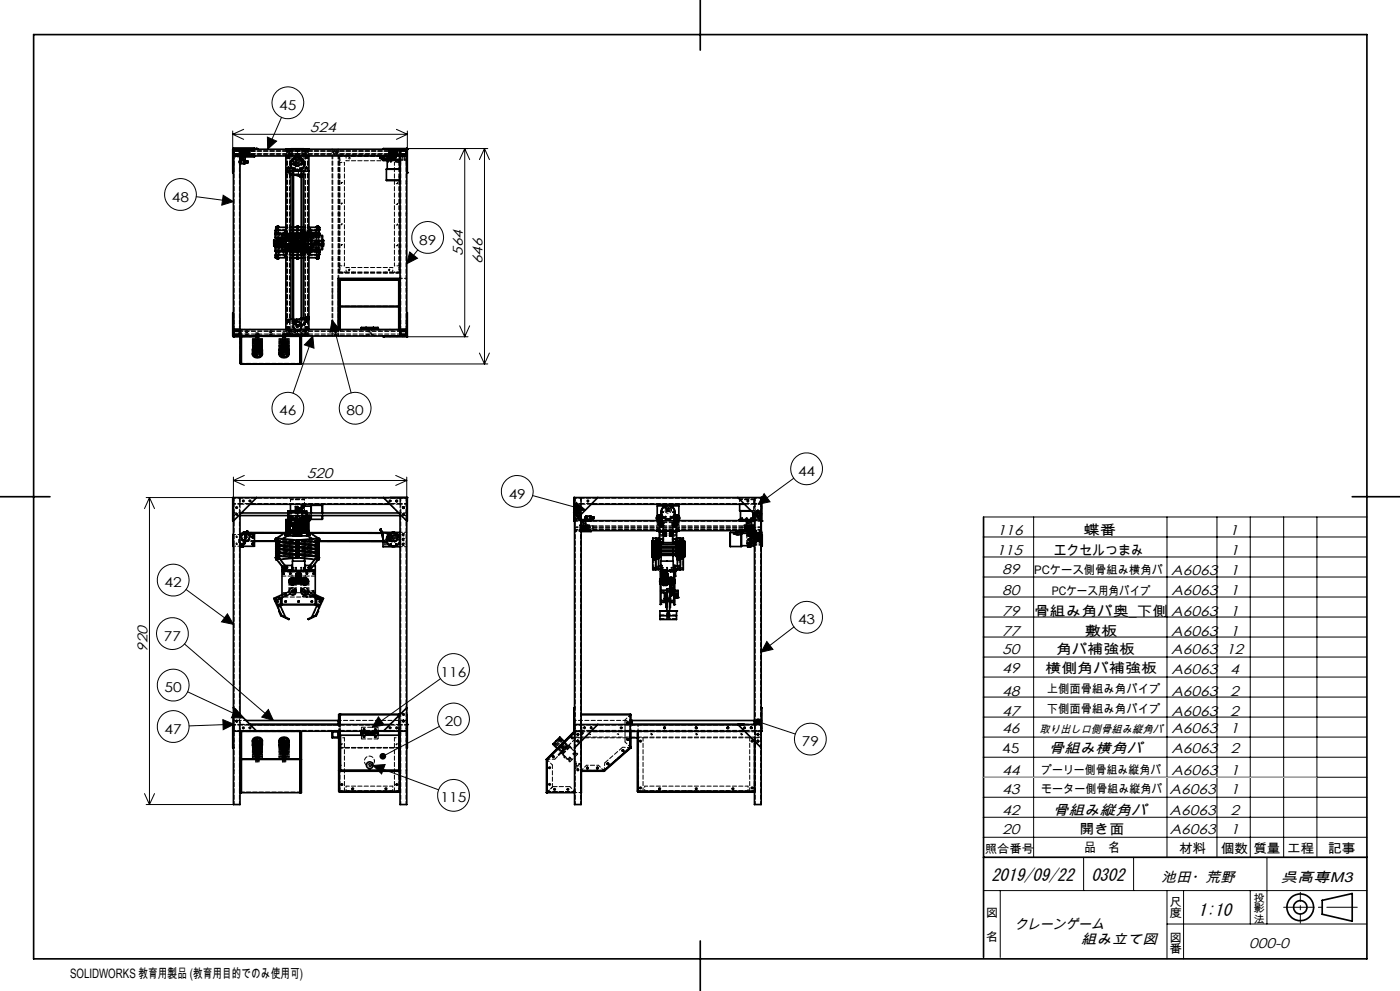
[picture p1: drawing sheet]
<svg xmlns="http://www.w3.org/2000/svg" width="420mm" height="297mm" viewBox="0 0 420 297" stroke-linecap="round" stroke-linejoin="round" font-family="sans-serif">
<defs><g id="words">
<g font-size="5.1">
<text x="297.4" y="263.9">2019/09/22</text>
<text x="327.4" y="263.9">0302</text>
<text x="359.4" y="274.5">1:10</text>
</g>
<g font-size="4.2">
<text x="93" y="39.7">524</text>
<text x="138.9" y="76.7" transform="rotate(-90 138.9 76.7)">564</text>
<text x="144.8" y="79.2" transform="rotate(-90 144.8 79.2)">646</text>
<text x="92" y="143.4">520</text>
<text x="299.1" y="160.3">116</text>
<text x="368.8" y="160.3">1</text>
<text x="298.9" y="166.3">115</text>
<text x="369.1" y="166.4">1</text>
<text x="300.7" y="172.1">89</text>
<text x="351.4" y="172.4">A6063</text>
<text x="369.1" y="172.4">1</text>
<text x="300.7" y="178.4">80</text>
<text x="351.4" y="178.5">A6063</text>
<text x="369.1" y="178.5">1</text>
<text x="300.7" y="184.7">79</text>
<text x="351.4" y="184.7">A6063</text>
<text x="369.1" y="184.7">1</text>
<text x="300.7" y="190.5">77</text>
<text x="351.4" y="190.5">A6063</text>
<text x="369.1" y="190.6">1</text>
<text x="44.3" y="195.4" transform="rotate(-90 44.3 195.4)">920</text>
<text x="300.7" y="196">50</text>
<text x="351.4" y="196.1">A6063</text>
<text x="367.8" y="196.1">12</text>
<text x="300.7" y="201.7">49</text>
<text x="351.4" y="202.1">A6063</text>
<text x="369.1" y="202.1">4</text>
<text x="300.7" y="208.7">48</text>
<text x="351.4" y="208.7">A6063</text>
<text x="369.1" y="208.7">2</text>
<text x="300.7" y="214.7">47</text>
<text x="351.4" y="214.7">A6063</text>
<text x="369.1" y="214.7">2</text>
<text x="300.7" y="219.8">46</text>
<text x="351.4" y="219.8">A6063</text>
<text x="369.1" y="219.8">1</text>
<text x="314.6" y="225.6">骨組み横角パ</text>
<text x="351.4" y="225.6">A6063</text>
<text x="369.1" y="225.6">2</text>
<text x="300.7" y="232.2">44</text>
<text x="351.4" y="232.2">A6063</text>
<text x="369.1" y="232.2">1</text>
<text x="300.7" y="237.9">43</text>
<text x="350.9" y="237.9">A6063</text>
<text x="369.1" y="237.9">1</text>
<text x="300.7" y="244.1">42</text>
<text x="315.9" y="244.1">骨組み縦角パ</text>
<text x="350.9" y="244.1">A6063</text>
<text x="369.1" y="244.1">2</text>
<text x="300.7" y="249.9">20</text>
<text x="350.9" y="249.9">A6063</text>
<text x="369.1" y="249.9">1</text>
<text x="348.4" y="264.4">池田・荒野</text>
<text x="384.2" y="264.4">呉高専M3</text>
<text x="304.3" y="278.4">クレーンゲーム</text>
<text x="324.3" y="282.9">組み立て図</text>
<text x="374.8" y="284.1">000-0</text>
</g>
<g font-size="4.1">
<text x="83.8" y="32.9">45</text>
<text x="51.6" y="60.4">48</text>
<text x="125.7" y="73.3">89</text>
<text x="83.8" y="124.5">46</text>
<text x="104" y="124.5">80</text>
<text x="239.4" y="142.6">44</text>
<text x="152.6" y="149.4">49</text>
<text x="325.1" y="160.3">蝶番</text>
<text x="316.1" y="166.3">エクセルつまみ</text>
<text x="49.4" y="176">42</text>
<text x="310.3" y="184.7">骨組み角パ奥_下側</text>
<text x="239.4" y="187.1">43</text>
<text x="325.5" y="190.5">敷板</text>
<text x="49.2" y="192">77</text>
<text x="316.8" y="196">角パ補強板</text>
<text x="132.2" y="202.8">116</text>
<text x="313.6" y="201.7">横側角パ補強板</text>
<text x="49.4" y="207.4">50</text>
<text x="49.4" y="219.9">47</text>
<text x="133.5" y="217.6">20</text>
<text x="240.5" y="223.6">79</text>
<text x="300.7" y="225.6">45</text>
<text x="132.2" y="240.5">115</text>
<text x="323.8" y="249.9">開き面</text>
</g>
<g font-size="3.9">
<text x="325.2" y="255.5">品　名</text>
<text x="353.7" y="255.6">材料</text>
<text x="366.2" y="255.6">個数</text>
<text x="376" y="255.6">質量</text>
<text x="386.1" y="255.6">工程</text>
<text x="398.4" y="255.6">記事</text>
<text x="21" y="293">SOLIDWORKS 教育用製品 (教育用目的でのみ使用可)</text>
</g>
<g font-size="3.5">
<text x="310.3" y="172">PCケース側骨組み横角パ</text>
<text x="315.5" y="178.3">PCケース用角パイプ</text>
<text x="314" y="207.7">上側面骨組み角パイプ</text>
<text x="314" y="213.8">下側面骨組み角パイプ</text>
<text x="312.4" y="232">プーリー側骨組み縦角パ</text>
<text x="312.4" y="237.7">モーター側骨組み縦角パ</text>
<text x="295.4" y="255.6">照合番号</text>
<text x="295.8" y="274.9">図</text>
<text x="350.8" y="271.4">尺</text>
<text x="350.8" y="274.9">度</text>
<text x="295.8" y="282">名</text>
<text x="350.8" y="282.2">図</text>
<text x="350.8" y="285.8">番</text>
</g>
<text font-size="3.3" x="311.9" y="219.6">取り出し口側骨組み縦角パ</text>
<g font-size="3.2">
<text x="376" y="270.2">投</text>
<text x="376" y="273.4">影</text>
<text x="376" y="276.5">法</text>
</g>
</g></defs>
<g fill="none" stroke="#000" stroke-width=".3">
<path d="M69.8 39.3v5.4M73.1 38.8l-3.3 1.4M84.5 35.2l-4.2 9.5M118.9 38.8l3.3 1.4M122.2 39.3v5.4M58.9 58.9l11.1 1.5M67 58.5l3 1.9-3.5 1.1zM69.8 40.2h52.4M69.8 40.2l3.3 1.6M80.2 41.1l2.8 1.2-2.7 2.4zM122.2 40.2l-3.3 1.6M139.4 44.5v56.4"/>
<path d="M139.4 44.5l1.5 3.3M139.4 44.5l-1.5 3.3M145.3 44.5v64.6M145.3 44.5l1.5 3.3M145.3 44.5l-1.5 3.3M146.3 44.5h-24.3M122.9 75.5l2.3 1.9-3.2 1.7zM125.3 74.9l-3.3 4.2M99.6 96l2.3 2.8-2.9 .8zM99.6 96l5.7 21.8M137.9 97.6l1.5 3.3M140.9 97.6l-1.5 3.3"/>
<path d="M90 109.1h56.3M93.8 100.7l-5.9 17.2M93.8 100.7l.4 3.6-2.9-.9zM122 100.9h18.4M143.8 105.8l1.5 3.3M146.8 105.8l-1.5 3.3M44.8 149.1v92M44.8 149.1l1.6 3.3M44.8 149.1l-1.4 3.3M70 143v6.1h-26.1M70 144h52M70 144l3.3 1.5"/>
<path d="M73.3 142.5l-3.3 1.5M118.7 142.5l3.3 1.5M122 143v6.1M122 144l-3.3 1.5M159.8 148.5l15.8 4.4M172.9 150.5l2.7 2.4-3.6 .5zM229.2 148l1.8 2.4-3.5 .7zM238.1 143.3l-10.6 7.8M295.1 154.9h115M310.1 154.9v102M350.1 154.9v102M365.1 154.9v102"/>
<path d="M375.1 154.9v102M385.1 154.9v102M395.1 154.9v102M55.8 176.7l14.2 10.4M295.1 160.9h115M295.1 166.9h115M295.1 172.9h115M295.1 178.9h115M55.4 193l26.6 22.9M68.2 184l1.8 3.1-3.5-.7zM230 192.3l1.9 2.3-3.5 .8zM238.2 187.9l-9.8 7.5"/>
<path d="M295.1 184.9h115M295.1 190.9h115M295.1 196.9h115M56.3 207.3l16.7 7.9M66.9 215.7l3.3 1.4-3.2 1.6zM70.2 217.1l-13.5 .5M70.7 212.4l2.3 2.8-3.6-.1zM80.5 212.7l1.5 3.2-3.5-1zM113.5 214.8l1.8 2.5-3.6 .7zM131.8 217.7l-16.9 9M132.2 203.4l-20.5 14.6M227.4 216.3l11.2 3.7"/>
<path d="M295.1 202.9h115M295.1 208.9h115M295.1 214.9h115M43.4 237.8l1.4 3.3M46.4 237.8l-1.6 3.3M111.9 229.4l19.7 7.3M111.9 229.4l3.6-.3-1 2.8zM295.1 238.9h115M295.1 232.9h115M295.1 226.9h115M295.1 220.9h115M43.9 241.1h26.1"/>
<path d="M295.1 250.9h115M295.1 244.9h115M325.1 256.9v10M340.1 256.9v10M380.1 256.9v20M295.1 266.9h115M300.1 266.9v20M350.1 266.9v20.4M350.1 276.9h60M355.1 266.9v20.5M375.1 266.9v10"/>
<circle cx="86.4" cy="30.8" r="4.8"/>
<circle cx="54.1" cy="58.3" r="4.8"/>
<circle cx="128.3" cy="71.2" r="4.8"/>
<circle cx="86.4" cy="122.3" r="4.8"/>
<circle cx="106.5" cy="122.3" r="4.8"/>
<circle cx="155.2" cy="147.3" r="4.8"/>
<circle cx="242" cy="140.5" r="4.8"/>
<circle cx="51.9" cy="173.8" r="4.8"/>
<circle cx="51.7" cy="189.9" r="4.8"/>
<circle cx="242" cy="185" r="4.8"/>
<circle cx="51.9" cy="217.7" r="4.8"/>
<circle cx="51.9" cy="205.3" r="4.8"/>
<circle cx="136.1" cy="215.5" r="4.8"/>
<circle cx="136.1" cy="200.7" r="4.8"/>
<circle cx="136.1" cy="238.4" r="4.8"/>
<circle cx="243.1" cy="221.5" r="4.8"/>
</g>
<g fill="none" stroke="#000" stroke-width=".5">
<path d="M10.1 10.4h400v277h-400zM210.1 0v15M69.8 44.7h.1M69.8 44.7v7h.2M69.8 44.7h52.4M70 46.7h52M70.2 45.3h1.6M70.2 46.1h1.6M70.2 44.9h1.6v1.6h-1.6zM72 48h1.2M72 49.1h.1M72 44.7v56"/>
<path d="M72 47h.1M72.1 48v1.1M72.1 49.1h1.1M72.5 47v1M73 47v1M73.2 48h.3M73.2 48v1.1M73.5 48v1.1h-.3M73.5 48.8h.6M73.5 48.3h.6M73.6 47l-.1 1M73.6 48.3l.1 .5z"/>
<path d="M73.9 48.3v.5M74.1 48.8h.1M74.1 48.3h.1M74.1 48.3h.3v.5h-.3M74.1 48.3v.5M76.3 46.7v.3h-4.3M76.3 44.5l-6.4-.1v.3M77 44.5h.1M77 44.5h-7v56.4M77 44.5v.2M85.7 51.7h.1M85.7 51.1h.1"/>
<path d="M85.8 44.7h.1M85.8 46.7v52M85.8 51.3h6.9M86.4 44.7h.1M87.3 44.7h3.9M87.3 51.3v44.4M87.3 52.3h.6M87.9 51.3v18.9M88.1 51.3v44.4M88.1 52.4l1.8 .3M88.9 52.4h.2M88.9 52.3v.1"/>
<path d="M89.1 52.3v.1M89.9 52.7l.1 .4h.4M90 52.7l.1 .3 .3 .1M90 52.7h.1M90.4 51.3v18.8M90.4 52.3h-2.3l1.9 .4M90.5 51.3v18.1M90.5 52.3h.7M90.5 53h.1M91.2 51.3v18.3M92 44.7h.1M92.7 46.7v22.6h-.4"/>
<path d="M92.7 44.7h.1M114.3 47.1h-.3v.4h.3M114.3 47.5h.1M114.3 47.1h.1M114.3 47.1h.6M114.3 47.1v.4M114.3 47.5h.6M114.4 47.1v.4M114.7 47.1l.1 .4zM114.9 47.8h.1M114.9 47.8h5.1M115.2 47.8v-1.1h-.3v1.4h5.1"/>
<path d="M115.9 50.7h4.1M115.9 54h4.1M115.9 54l4.1 .1M115.9 50.7v3.3M116.2 48.1v2.5M116.3 47.8v-1.1h.2v1.1M116.5 47h.3v.5h-.3M117.2 46.7v.5h1.5M117.4 47.6h1.2M117.4 47.6v.2M117.7 47.2v.3M118.3 47.2v.3"/>
<path d="M118.6 47.6v.2M118.7 46.7v.5M118.9 46.7l-.2 .5M119.9 48.1v2.5M120 50.6l-4.1 .1M120 44.7v56M120.2 45.3h1.6M120.2 46.1h1.6M120.2 44.9h1.6v1.6h-1.6zM122 44.5h.1M122 44.7h.1M122 44.5v56.4"/>
<path d="M122 51.7h.2M122.1 44.5h-7.1v.2M122.2 44.7h.1M122.2 51.7h.1M122.2 44.7v7M82.1 72.2h.9M82.1 73.1h.9M82.4 73.3v.3M82.7 69.7h.1M82.7 69.1h.1M82.7 76.5h.1M82.7 77.1h.1"/>
<path d="M82.8 69v.9M82.8 76.4v.9M82.9 75.3v1.1M82.9 75.5l-.2 1.8M82.9 77.4h.1M82.9 77.3h.7M82.9 68h.7M82.9 68h.1M82.9 77.3v.1M82.9 77.4l.2 .1M82.9 77.4h.7M83 68v.1"/>
<path d="M83 69.9v.2M83 71.3v2.8M83 77.3h.1M83 73.6h-.9v.2h.9M83 72h-.9v1.3h.9M83.1 67.9l-.2 .1M83.1 77.5h.1M83.1 67.9h.1M83.2 77.5h.1M83.2 67.9h.1M83.3 77.5h.1M83.3 67.9h.1"/>
<path d="M83.4 67.9l.2 .1M83.4 77.5h.1M83.4 67.9h.1M83.5 68v.1M83.5 69.9v.2M83.5 71.3v2.8M83.5 77.3h.1M83.5 73.8h1.1M83.5 72.2h1.1M83.5 73.6h1.1M83.5 72h.7v.2M83.5 73.1h1.1"/>
<path d="M83.6 77.4l-.2 .1M83.6 68h.1M83.6 77.4h.1M83.6 77.3v.1M83.6 71.3v.7M83.6 73.8v.3M83.6 75.3v1.1M83.6 75.5h2.2M83.8 71.3l.1 .9M83.8 73.8v.3M83.9 73.1v.2M83.9 73.3v.3"/>
<path d="M84.2 73.1v.2h-.7M84.4 71.3v.9M84.4 73.1v.5M84.4 73.8v.3M84.6 72.1h.7M84.6 73.3h.7M84.6 71.3v2.8M84.9 74.1l.3-.1-.3 .1M84.9 71.3l.3 .1-.3-.1M85 69.9v.2M85 75.3v.2M85.3 71.3v.9h.5"/>
<path d="M85.8 73.2h-.5v.9M85.8 68.1h-3.1v1.8M85.8 69h-3.2v.9h3.2M85.8 76.4h-3.2v.9h3.2M85.8 74.1h-3.3v1.2h3.3M85.8 70.1h-3.3v1.2h3.3M87.3 72.2h.6l-.2 1M87.3 70.2h.7v1h-.7M87.3 74.2h.7v1h-.7M87.3 73.2h1.3M87.3 69.9h.6M87.3 69h.6"/>
<path d="M87.3 68.1h.6M87.3 76.4h.6M87.3 77.3h.6M87.3 75.5h.6M87.3 74.1h.6M87.3 71.3h.6M87.6 75.2h.3M87.6 71.2v.1M87.6 74.1v.1M87.9 72.4l-.1 .8M87.9 72.8v.4M87.9 71.2v3"/>
<path d="M87.9 75.2v20.5M88 70.4h.1M88 75h.1M88 74.4h.1M88 71h.1M88 75.3h2.4M88 74.1h2.4M88 70.1h2.4M88 71.3h2.4M88.1 69.9h2.3M88.1 69h2.3M88.1 68.1h2.3"/>
<path d="M88.1 76.4h2.3M88.1 77.3h2.3M88.1 75.5h2.3M88.1 72.2h.5M88.1 72.2v.1M88.1 75.1h.3zM88.1 75h1M88.1 71h1M88.1 70.4h1M88.1 70.2h1v1h-1zM88.1 74.2h1v1h-1zM88.1 74.4h.4"/>
<path d="M88.2 74.2l.2 .2M88.3 74.2l.2 .2M88.4 75.1h.1M88.4 74.2l.3 .2M88.4 75v.1M88.5 74.4h.6M88.6 71.7h.2v2h-.2zM88.8 72.2h.3M88.8 73.2h.3M88.9 75.3v.1M88.9 77.4h.1M88.9 77.4l.2 .1"/>
<path d="M88.9 70h.1M88.9 70l.1 .1M88.9 75.4h.7M88.9 77.3h.7M88.9 68h.7M88.9 70h.7M88.9 75.3h.7M88.9 77.4h.7M88.9 77.3v.1M89 68v.1M89 69.9v.1M89 75.4v.1"/>
<path d="M89 77.3h.1M89 75.3h-.1M89.1 67.9l-.2 .1M89.1 77.5h.1M89.1 67.9h.1M89.1 71.7h.2v2h-.2zM89.2 77.5h.1M89.2 67.9h.1M89.2 70.1v1.2M89.2 74.1v1.2M89.3 77.5h.1M89.3 67.9h.1"/>
<path d="M89.3 71.2h.6M89.3 71.2h.8M89.3 72.2h.5v1M89.3 75h1M89.3 74.4h1M89.3 71h1M89.3 70.4h1M89.3 70.2h1v1h-1zM89.3 74.2h1v1h-1zM89.4 67.9l.2 .1M89.4 77.5h.1M89.4 67.9h.1"/>
<path d="M89.4 75.3h.2M89.5 68v.1M89.5 69.9v.1M89.5 75.4v.1M89.5 77.3h.1M89.5 72.7h.2M89.6 75.3v.1M89.6 77.4h.1M89.6 77.4l-.2 .1M89.6 68h.1M89.6 70h.1M89.6 70l-.2 .1"/>
<path d="M89.6 77.3v.1M89.8 72.4h.3M89.8 73h.3M89.8 72.2h.3M90.1 73.2h-.8M90.1 73.2l.1 .1M90.2 72.1v1.2M90.2 72.1l-.1 1.1M90.2 72.1h.2M90.2 73.3h.2M90.4 71.3v.8M90.4 73.3v.8"/>
<path d="M90.4 75.3v20.4M90.4 69.4h.3v6.5h-.3zM90.5 69h.7M90.5 68.1h.7M90.5 76.4h.7M90.5 77.3h.7M90.5 75.9v19.8M90.7 70.4h1.6M90.7 69.6h1.6M90.7 75.7h1.6M90.7 74.9h1.6M90.7 74.5h2.6"/>
<path d="M90.7 70.8h2.6M90.9 75.7v.2l.2-.2M90.9 69.6v-.2l.2 .2M90.9 70.4v.4M90.9 74.5v.4M91.1 74.5v.4zM91.1 70.4v.4zM91.2 70.4v.4M91.2 74.5v.4M91.2 75.7v19.9M92.3 75.3v.8M92.3 74.6v.7z"/>
<path d="M92.3 69.3h.1M92.3 75.3h.1M92.3 70.1h.1M92.3 69.3v.8M92.3 70.1v.7M92.3 76.1l.5 .1M92.3 70.8h.1M92.3 75.3h.5M92.3 70.1h.5M92.7 74.5v24.2M92.7 68.1h3.1v.9h-3.1M92.7 70.8h.1"/>
<path d="M92.7 74.5v.1M92.8 69.2v.9M92.8 75.3h.1M92.8 69.2l-.1 1.6M92.8 70.1h.1M92.8 74.5v.8M92.8 75.3v.9M92.8 70.1v.7M92.8 70.3h.1M92.8 69.7h.1M92.8 75.6h.1M92.8 75h.1"/>
<path d="M92.9 69.6h.1M92.9 75.8h.1M92.9 74.9h.1M92.9 70.5h.1M92.9 74.9l.2 .4M92.9 69.6l.2 .3-.2 .6M92.9 74.9v.9M92.9 69.6v.9M93.1 75.3l-.2 .5M93.1 69.9h1.7M93.1 75.5h2.7v.9h-3.1M93.1 70.1h2.9v.5"/>
<path d="M93.4 70.6v4.2M93.4 70.6h3.3M93.4 74.8h3.3M93.5 69.9v.2M93.5 75.3v.2M94 69.9v.2M94.3 69.9v.2M94.5 69.9v.2M94.8 69v1.1M94.9 68h.1M94.9 77.4h.1M94.9 77.4l.2 .1"/>
<path d="M94.9 68h.6M94.9 77.3h.6M94.9 77.4h.6M94.9 77.3v.1M95 68v.1M95 75.3v.2M95 77.3h.1M95.1 67.9l-.2 .1M95.1 67.9h.1M95.1 77.5h.1M95.2 67.9h.1M95.2 77.5h.1"/>
<path d="M95.3 67.9h.1M95.3 77.5h.1M95.4 67.9l.1 .1M95.4 67.9h.1M95.4 77.5h.1M95.5 68v.1M95.5 75.3v.2M95.5 77.3h.1M95.5 68h.1M95.5 77.4h.1M95.5 77.4l-.1 .1M95.5 77.3v.1"/>
<path d="M95.6 69v1.1M95.7 75.6h.1M95.7 68.3h.1M95.7 68.1v.9M95.7 75.5v.9M95.7 68.9h.1M95.7 76.2h.1M95.7 68.1l.1 2M95.7 75.5v1.8h-3M95.8 69.9h.1M95.8 69.9h-.2l.1 .2M96 74.8v.5h-2.9"/>
<path d="M96.7 70.6v4.2M96.8 73.6h.2l-.2 .2M96.8 72.2h.2M96.8 72h.2v1.3h-.2M96.8 73.1h.2M70 93.7h-.2v7h52.4v-7h-.2M70 98.7h52M70.2 99.3h1.6M70.2 98.9h1.6v1.6h-1.6zM85.8 95.7h6.9M88.6 96.3h-.8h.8M88.8 96.9h-1h1"/>
<path d="M89 95.7l-.4 .5 .2 1.1h2.6l.1-.1v-1.2l-.2-.3M89.1 97.6l.1 .3 .2-.2-.3-.1v.3l.3-.1v-.2M89.1 97.6h.1M90 97.3v.3M90 97.3v.3h-.9M90.4 95.2h.1M90.9 95.7l.1-.1 .2 .1M91.1 96.9h.3v.3h-.2zM91.2 97v.1M92.6 95.2a.31 .31 0 0 0-.4-.3 .31 .31 0 0 0-.2 .4l-2 .4M92.6 95.2h.1M92.6 95.2a.34 .34 0 0 0-.4-.3 .34 .34 0 0 0-.2 .4l-2.1 .4"/>
<path d="M101.6 83.4v15.3M101.6 84h.3M101.8 83.9v.1M101.8 92l.2-.1zM101.8 83.9h18M101.8 84v14.7M101.8 83.9h.1M101.8 85.6h.1M101.8 86.3h.1M101.8 91.7h.1M101.8 91.8h18M101.8 93.6h.1"/>
<path d="M101.8 97.2h.1M101.8 91.9h18M101.9 84v.1M101.9 84l.1 7.8M101.9 92v6.7M102 83.8l-.2 .2M102 83.8h.1M102 83.8v14.9M108.3 98.4l.1 .3M108.4 98.4h.1M108.4 98.2l-.1 .2M108.4 98.6h.1"/>
<path d="M108.4 98.1v.3M108.4 98.4v.2M108.4 98.1h5M108.4 98.6v.1M108.4 98.4h5M108.5 98.6v.1M108.5 98.6h4.8M109.8 98.4v.2zM109.8 98.1v.3zM112 98.4v.2zM112 98.1v.3zM113.3 98.6h.1"/>
<path d="M113.3 98.6v.1M113.4 98.2l.1 .2M113.4 98.4v.2M113.4 98.1v.3M113.4 98.4h.1M113.4 98.6v.1M113.5 98.4l-.1 .3M119.6 83.8l.2 .2M119.6 83.8h.1M119.6 91.9l.2 .1zM119.6 83.8v14.9M119.7 84v.1"/>
<path d="M119.7 84l-.1 7.8M119.7 84h.3M119.7 85.6h.1M119.7 92v6.7M119.7 86.3h.1M119.7 91.7h.1M119.7 93.6h.1M119.7 97.2h.1M119.8 84h.1M119.8 83.9v.1M119.8 84v14.7M119.8 83.9l-17.8 .1"/>
<path d="M120 83.4h-18.5v15.3M120.2 99.3h1.6M120.2 98.9h1.6v1.6h-1.6zM70 100.9h.1M70 100.9h7M70.2 100.1h1.6M72 100.9v8h.2M72.2 108.9l.2 .2M72.2 108.9h.1M72.2 100.9v8M72.4 109.1h.1M72.4 109.1h17.6"/>
<path d="M72.4 100.9v8.2M75.7 106.2v-1.3a1.57 1.57 0 0 1 1.5-1.1 1.57 1.57 0 0 1 1.5 1.1v1.3M75.9 105.7a1.58 1.58 0 0 1 1.6-.6 1.58 1.58 0 0 1 1.2 1.3 1.56 1.56 0 0 1-1.6 .8 1.56 1.56 0 0 1-1.4-1.2zM76 106v.2M76.2 105.8a1.22 1.22 0 0 1 1.3-.5 1.22 1.22 0 0 1 .9 1.2 1.2 1.2 0 0 1-1.4 .6 1.2 1.2 0 0 1-.9-1.2zM76.2 105.8a1.18 1.18 0 0 1 1.3-.4 1.18 1.18 0 0 1 .8 1.1 1.19 1.19 0 0 1-1.3 .5 1.19 1.19 0 0 1-.9-1.1zM77 100.9h.1M77 100.7v.2M77 100.8h13M78.4 106v.2M83.7 106.2v-1.3a1.59 1.59 0 0 1 1.5-1.1 1.59 1.59 0 0 1 1.5 1.1v1.3M84 105.6a1.46 1.46 0 0 1 1.6-.5 1.46 1.46 0 0 1 1 1.4 1.64 1.64 0 0 1-2.9-.3z"/>
<path d="M84 106v.2M84.2 105.8a1.18 1.18 0 0 1 1.3-.4 1.18 1.18 0 0 1 .8 1.1 1.19 1.19 0 0 1-1.3 .5 1.19 1.19 0 0 1-.9-1.1zM86.4 106v.2M90 100.7v.1M90 109.1h.1M90 100.8v8.3M90.2 100.7l-.2 .1M90.2 108.9l-.2 .2M90.2 108.9h.1M90.2 100.7v8.2M90.4 100.7v8.2h-.2M115 100.9h.1"/>
<path d="M115 100.7v.2M115 100.9h7M120.2 100.1h1.6M122 100.9h.1M0 148.9h15M70 149.1v92h2v-22M72 154.1v60M72 154.5h14.4M72.4 153.7h14M73.9 159.9l-1 .3M73.9 159.9l.5 .3M73.9 159.7h-.6l-.7 .5"/>
<path d="M73.9 159.7h.1M73.9 159.7l-.4 2M74 159.8l-.5 2M74 159.8l.5 .2M74.1 159.1a.36 .36 0 0 1 .3 .4 .36 .36 0 0 1-.4 .3M74.1 159.1a.3 .3 0 0 1 .2 .4 .3 .3 0 0 1-.3 .2M74.1 159.1h.1M74.3 159.6h-.1a1.49 1.49 0 0 0-1.8 .6M74.3 159.6a1.55 1.55 0 0 0-2 .6M74.3 159.6l.3 .2M74.4 159.6h11.1M74.6 159.7l10.7 .1"/>
<path d="M74.6 159.8l.3 .4M74.6 159.8l-.1 .2M74.6 159.8l.4 .4M74.6 159.8h.1M75 151.1h42M77 149.1l-7.2 7v-7h52.4v7l-7.2-7M85.3 159.7v.1M85.7 160l.3 .1M85.8 155.7h6.9v3.6h-6.9zM85.8 156h6.9M85.8 159h6.9M86 159.6h.6"/>
<path d="M86.1 159.7h1.9M86.2 158.1h.6v.6h-.6zM86.4 157.3l.1 .2M86.4 157.1v.1M86.4 157.1h.1M86.4 157v.1M86.4 157h.1M86.4 157.3h.1M86.4 157.2v.1M86.4 157.2h.1M86.4 153.6h.1M86.4 155.6h.1"/>
<path d="M86.4 153.1h.1M86.4 153.1v2.6M86.4 153.1h5.6v2.6M86.4 155.6h5.6M86.4 153.6h5.6M86.5 156.8h.1M86.5 157.5h.1M86.5 156.8l-.1 .2M86.5 156.8v.4M86.5 157.2v.3M86.5 156.8v.7M86.5 156.9h.1"/>
<path d="M86.6 156.5v1.4zM86.6 159.3v.4M86.6 156.4h.4M86.7 159.3v.4M86.9 159.3v.4M87 157.7l-.1 .1M87 156.7l-.1 .1M87 158h.1M87 157.9h-.9v.9M87 157.9v.9M87.1 158h.1M87.1 156.3v1.7"/>
<path d="M87.1 156.3l-.1 1.6M87.1 155.1h.2l-.2 .3M87.1 156.7h1.6M87.1 157.7h.8M87.1 153.1h1.5M87.1 151.1v2M87.1 153.1h.1M87.3 156v.2h-1.3v2.6h1.3v.2M87.7 158.6h.4M87.7 157.5h.4M87.7 158.6l.4 .1M87.7 157.5h.3"/>
<path d="M87.9 157.6h2.6v.9h-2.6zM88 156.7v.7M88 158.6h.1M88 157.5h.1M88 156.9h.1M88 158.6h-.3M88 157.5v.1M88 158.5v.1M88 158.7v.3M88 159.3v1.4M88 159.7h-.1M88.1 158.6h.1"/>
<path d="M88.1 157.5h.1M88.1 157.5h2.6M88.1 157.5h.2M88.1 158.6v.1M88.1 157.4l2.6 .1M88.1 157.4l-.4 .1M88.1 157.5v.1M88.1 157.4v.1M88.2 158.7h.1M88.2 157.4h.1M88.2 158.6h2.5M88.2 158.7h.2"/>
<path d="M88.2 157.4h.2M88.2 157.5v.1M88.2 158.5v.1M88.2 157.5h.1M88.2 158.6h.1M88.3 157.5v.1M88.3 158.5v.1M88.3 157.5h.1M88.3 158.6h.1M88.3 158.6h-.1M88.4 157.5h.1M88.4 158.6h.1"/>
<path d="M88.4 158.7h1.9M88.4 157.4h1.9M88.4 158.7h.1M88.4 157.4h.1M88.5 157.5h.1M88.5 158.6h.1M88.5 157.5v.1M88.5 158.5v.1M88.5 157.5h.2M88.5 158.6h.2M88.6 153.1v-1.3h.2v1.3M88.6 156.2h.1"/>
<path d="M88.6 156v.2M88.6 156.2l.1 .1M88.7 157.5h.1M88.7 158.6h.1M88.7 157.5v.1M88.7 158.5v.1M88.7 157.1h-.2l.2 .2M88.7 157l-.3 .2 .4 .1M88.7 157.3h1M88.7 157.3v-1.2h1v1.2M88.7 156.6l-.3 .1M88.7 158.7v.3"/>
<path d="M88.8 157.5h.1M88.8 158.6h.1M88.8 152.3h.3M88.8 157.5v.1M88.8 158.5v.1M88.9 157.5h.1M88.9 158.6h.1M88.9 157.5v.1M88.9 158.5v.1M88.9 156v.1M88.9 157.3v.1M89 157.5v.1"/>
<path d="M89 158.5v.1M89 157.5h.1M89 158.6h.1M89.1 157.5h.1M89.1 158.6h.1M89.1 157.5v.1M89.1 158.5v.1M89.1 153.1v-1.3h.2v1.3M89.2 156.6v.2M89.2 157.5h.1M89.2 158.6h.1M89.2 157.5v.1"/>
<path d="M89.2 158.5v.1M89.2 159.3v1.4M89.3 157.5h.1M89.3 158.6h.1M89.3 157.5v.1M89.3 158.5v.1M89.3 152.3h.5v.8M89.4 157.5v.1M89.4 158.5v.1M89.4 157.5h.1M89.4 158.6h.1M89.5 157.5h.1"/>
<path d="M89.5 158.6h.1M89.5 157.5v.1M89.5 158.5v.1M89.5 156v.1M89.5 157.3v.1M89.6 157.5h.1M89.6 158.6h.1M89.6 157.5v.1M89.6 158.5v.1M89.6 157.5h.2M89.6 158.6h.2M89.7 157.1h.3l-.3 .2"/>
<path d="M89.7 157h.3v.3h-.3M89.7 156.6l.4 .1M89.7 156.2h.1M89.7 156.7h.7M89.7 158.7v.3M89.8 157.5h.1M89.8 158.6h.1M89.8 157.5v.1M89.8 158.5v.1M89.8 157.5h.2M89.8 158.6h.2M89.8 156v.2"/>
<path d="M89.8 152.5h.3M89.8 156.2l-.1 .1M89.9 160v.1M90 157.5h.1M90 158.6h.1M90 157.5v.1M90 158.5v.1M90.1 157.5h.1M90.1 158.6h.1M90.1 157.5v.1M90.1 158.5v.1M90.2 157.5v.1"/>
<path d="M90.2 157.5h.1M90.2 158.6h.1M90.2 152.2l-.1 .9M90.2 152.2v.9M90.2 152.2h.2M90.3 158.7h.1M90.3 157.4h.1M90.3 157.5v.1M90.3 158.5v.1M90.3 157.5h.1M90.3 158.6h.1M90.4 157.5h.1"/>
<path d="M90.4 158.6h.1M90.4 159.7h.2M90.4 153.1v-1.5h.3v1.5M90.4 156v1.4M90.4 157.5v.1M90.4 158.7v.3M90.4 159.3v1.4M90.4 159.5h.8v.2M90.4 159.7h2M90.5 157.5h.1M90.5 158.6h.2M90.7 158.6l-2.6 .1"/>
<path d="M90.7 156v3M90.7 157.5h.2M90.7 156.9h.2M90.7 157.5h-.2M90.7 151.7h2.6M90.9 159v-2.4h.2v2.4M91.1 156.9h.1M91.1 157.5h.1M91.2 156v.2h1.3v2.6h-1.3v.2M91.2 159.6h1.2M91.3 151.1v.6M91.3 155.1v.3"/>
<path d="M91.4 156.7h-.3v1h.3M91.4 156.3v1.7M91.4 156.3l.1 1.6M91.4 158h.1M91.5 157.9h.9v.9M91.5 156.4h.4M91.5 157.9v.9M91.5 156.6v.1M91.6 158.1h.6v.6h-.6zM91.9 156.4v.1M91.9 156.4v1.5zM91.9 157.5h.1"/>
<path d="M91.9 156.9h.1M91.9 156.8h.1M91.9 156.8v.7M92 156.8l.1 .2M92 156.8v.7M92 155.4h.6M92 155h.6M92 154.5h28M92 153.7h27.6M92 154.9h.3M92.1 157.3l-.1 .2M92.1 157h.1"/>
<path d="M92.1 157v.1M92.1 157.1v.1M92.1 157.2h.1M92.1 157.3h.1M92.1 157.1h.1M92.1 157.2v.1M92.3 154.5v.5zM92.3 155.4v.3M92.6 155h.1M92.6 155v.4M92.6 155.4h.1M92.7 154.5l.1 1.6"/>
<path d="M92.7 156h.1M92.7 155l-.1 .1M92.7 155.8v.1M92.7 155.7h.1M92.8 154.5v1.6M92.8 155.6h.1M92.8 155h.1M92.9 154.8v.9M92.9 155.7h.1M92.9 154.8h.1M92.9 154.8l.1 .1M93 159.6l21.9 .1"/>
<path d="M93 155.6l-.1 .1M93 154.9h.1M93 154.9v.7M93 155.6h.1M93.1 155.4h.2M93.1 159.7l21.4 .1M93.1 159.7v.1M93.3 154.5l.1 1.1M93.4 154.5v1.1M93.4 151.4v2.3M93.4 151.4l-.1 2.3M93.4 151.4h3.3"/>
<path d="M93.4 155.6h3.3M96.7 151.4v2.3M96.7 154.5v1.1M96.7 151.4l.1 2.3M96.8 154.5l-.1 1.1M114.3 158.5a.3 .3 0 0 0-.2 .4 .3 .3 0 0 0 .3 .2M114.3 158.5a.36 .36 0 0 0-.3 .4 .36 .36 0 0 0 .4 .3M114.3 158.5h.1M114.4 159.1h.1M114.5 159.1l.4 2.1M114.9 159.8h-.3M114.9 159.9l-.2 .2 .2 .1"/>
<path d="M116.1 159.8h.2M117.6 159.6h.8M117.8 159.6h.5M118.8 150.1l.2 .3 .2-.3M120 154.1v60l-.2 .2M120 159.6h-5.1v4.3h5.1M122 149.1h.1M122 149.1v92h-2v-22M172.4 149.1v92h1.9v-19M173.1 153.1h.5M174.3 155.7h3M174.3 156h23.1"/>
<path d="M174.3 159h51.3M174.3 154.1v63M175.8 155h-.3v.5h.3M176 154.7h-.2v1M176 154.7v1M176 154.7h1.1M177.1 154.7h.2v1.3M177.1 154.7v1M177.3 155h.6M177.3 151.1h46M177.3 159v.3h-3M177.3 155.4h.6"/>
<path d="M177.4 155l.1 .4zM177.8 155v.4M177.9 155v.4M177.9 155h.3v.4h-.3M179.4 149.1l-7.2 7v-7h56.4v7M197.2 159h6.5M197.2 155.9v.1M197.7 154.9l.1 .7zM197.8 154.4a.83 .83 0 0 1 .8 .9 .83 .83 0 0 1-.8 .8M197.8 154.4a.83 .83 0 0 0-.8 .9 .83 .83 0 0 0 .8 .8M197.8 156.1h.1M197.8 154.4h.1"/>
<path d="M197.8 154.4a.85 .85 0 0 1 .8 .9 .85 .85 0 0 1-.8 .8M197.8 154.4a.85 .85 0 0 0-.9 .9 .85 .85 0 0 0 .9 .8M197.8 159.4h1.2M197.8 159.1v3.5M198.2 156h4.4M199 159.7h.9v.9h-.9M199 159.1v3.5h-1.2M199.1 159.8h.7v.7h-.7zM199.5 151.6h-2.3v3.1M201 159.8h.7v.7h-.7zM201.3 151.6h2.4v3.1M201.8 159.7h-.9v.9h.9"/>
<path d="M201.8 159.4h1.2M201.8 159.1v3.5h1.2M203 154.9l.1 .7zM203 159.1v3.5M203 154.4a.83 .83 0 0 1 .9 .9 .83 .83 0 0 1-.9 .8M203 154.4a.83 .83 0 0 0-.8 .9 .83 .83 0 0 0 .8 .8M203 156.1h.1M203 154.4h.1M203 154.4a.85 .85 0 0 1 .9 .9 .85 .85 0 0 1-.9 .8M203 154.4a.85 .85 0 0 0-.8 .9 .85 .85 0 0 0 .8 .8M203.4 156h22.9M203.7 155.9v.1"/>
<path d="M219.1 159.6v4.2M219.1 159.6h3.6v.2M220.8 159.3h4.8M220.8 159v.6M221.1 159.3v.3M221.4 149.1l7.2 7M221.9 153.1h3.4M221.9 153.1l3.5 .1M221.9 151.1v2M222.1 153.2v2.5M222.2 159.3v.3M222.4 159.6v4.2"/>
<path d="M222.4 159.3v.3M222.5 159.8h2.5M224.3 159.3v.5M224.3 159.8h.5M224.3 159.8h.1M224.8 159.3v.5M224.8 159.8h.1M225.3 159.6v4.3h-.3v-4.3h1.3v.2M225.3 159.8h1M225.6 158.5v.6M225.6 159.1h.4M225.6 158.5h.1"/>
<path d="M225.6 159.1v.5M225.6 158.5h.4M225.8 153.6v2.1M226 158.5v.6M226 159h.3M226 159.3h.3M226 158.5h.1M226 159.1v.5M226.3 159.8h.1M226.3 155.7h-4.5v.3M226.3 159.5l-.2 .1M226.3 154.1v63"/>
<path d="M227.2 153.1h.4M228.4 149.1h.1M228.4 159.5v.3M228.4 149.1v92h-2.1v-19M228.4 159h.1M228.4 159.3h.1M228.6 156.1h.1M295.1 154.9v132M405.7 148.9h14.3M70 160.2v3.5M72 160.2h1.2l.3 .1v2.5l-.2 .1M72 162.9h.4v1.1l-.1-1.1"/>
<path d="M72 160.2h.1M72.1 160.4h.3M72.1 160.5h.3M72.1 160.5v-.2l.3 .2M72.1 160.2a.31 .31 0 0 1 .4 .3 .31 .31 0 0 1-.5 .2M72.2 160.3v.3l.1-.3M72.9 163.1v.9l.1-.9M73.1 162.9h.3M73.1 162.9h.2M73.1 162.9v.2l-.7-.1M73.4 160.2h2.9v3.5h-4.3M73.5 161h.2h-.2"/>
<path d="M73.5 162.6v.2M73.5 160.5l.1 .3M73.5 160.8h.1M73.6 160.8l-.1 .1M73.6 160.8l.1 .1M73.7 160.8h.1M73.8 160.9v.1M74.5 160l.1 .2M76.3 162.1h6.4M76.3 162.2h6.6l.2 .2M82.6 167.1l.4-.2h.5l2.5 3.3-.7 .5zM82.8 167.4v.4l.2-.1"/>
<path d="M82.8 163.3h.5M82.8 164.4h.5M82.8 165.5l.5 .1M82.8 166.6h.5M82.8 161.4l-.3 .2 .2 .3M82.8 164.7v.4M82.8 163.6v.4M82.8 164.6l12.9 1.2v.9l-13-1.2zM82.8 165.8v.4M82.8 165.7l12.9 1.2v.9l-13-1.2zM82.8 163.5l12.9 1.2v.9l-13-1.2zM82.8 162.5v.4"/>
<path d="M82.8 161.3l12.9 1.2v.9l-13-1.2zM82.8 162.4l12.9 1.2v.9l-13-1.2zM82.9 161.3l3-1.9 .6 1-1.7 1.1M83 166.9l-.3 .1M83.1 165.1h.3zM83.2 166.1v.2l.1-.2M83.2 166h.1M83.2 166v.1M83.2 163.9v.2l.1-.2M83.2 163.9h.1M83.3 162.9h.1M83.3 165.1h.1"/>
<path d="M83.3 166v.1M83.3 163.9h.1M83.6 162.3l-.2 .1M84.2 179.4l-.1 2.2M84.3 164.5l-1 .1M84.3 163.4l-1 .1M84.3 165.6l-1 .1M84.3 162.3l-1 .2M84.3 166.7l-1.3 .2M84.6 171h10M84.6 171.2h10M84.6 178.2l-2.5 1.1 .4 .9"/>
<path d="M84.6 179.2l-2.1 1M85.5 169.5h2.1v1.5M85.9 170h.4l-.3 .2M86.2 160.6h6.1M87.6 174.2l.2-.1 .1 .2M87.6 174.2h.1M87.6 174.2l.1 .3 .3-.2M87.6 174.9h.1M87.7 171v-2.8h3.7v2.8M87.8 167.3v.9M87.9 173.6a.65 .65 0 0 1 .5 .8 .65 .65 0 0 1-.8 .5M87.9 173.6a.65 .65 0 0 0-.8 .5 .65 .65 0 0 0 .5 .8"/>
<path d="M87.9 173.6h.1M87.9 173.6a.68 .68 0 0 1 .5 .8 .68 .68 0 0 1-.8 .5M87.9 173.6a.68 .68 0 0 0-.8 .5 .68 .68 0 0 0 .5 .8M87.9 174.3h.1M88.4 160.1h.4M88.5 160.4h.2M89.1 166.7h.1M89.1 166.7l.1 .2 .1-.1M89.1 164.5h.1M89.1 164.5l.1 .2 .1-.1M89.1 162.3h.1M89.1 162.3l.1 .1"/>
<path d="M89.2 165.7v.1M89.2 165.8h.1M89.2 166.6l.1 .1M89.2 164.5h.1M89.2 163.5v.1M89.2 163.6h.1M89.2 162.3h.1M89.2 162.4v.1M89.2 162.5h.1M89.2 165l-1 .1M89.2 163.9l-1 .1M89.2 166.1l-1 .1"/>
<path d="M89.2 161.9l6.5-.6v.9l-1.5 .1M89.2 162.8l-1 .1M89.2 167.2l-5.1 .5M89.3 165.7v.1M89.3 163.5v.1M89.3 162.5h.1M89.3 165.6h.1M89.3 165.6h-.2l.1 .1M89.3 165.7h.1M89.3 166.7h.1M89.3 166.8h.1M89.3 164.5h.1"/>
<path d="M89.3 164.6h.1M89.3 163.4h.1M89.3 163.4l-.1-.1v.2M89.3 163.5h.1M89.3 162.3h.1M89.3 162.4h.1M89.4 165.6v.1M89.4 166.7v.1M89.4 164.5v.1M89.4 163.4v.1M89.4 162.3v.1M89.6 160.1h.3"/>
<path d="M89.9 160.1h.1M90.3 164l-1.1 .1M90.3 162.9l-1.1 .1M90.3 165.1l-1.1 .1M90.3 166.2l-1.1 .1M91.1 174.9h.1M91.2 174.2a.23 .23 0 0 0 .1 .3 .23 .23 0 0 0 .3-.2M91.2 174.2l.3-.1 .1 .2M91.2 174.2h.1M91.2 174.2l.2 .3 .2-.2M91.2 174.2l.2-.1 .2 .2M91.4 167.4v.8"/>
<path d="M91.6 174.3h.1M91.7 173.6v.1M91.7 173.6a.68 .68 0 0 1 .3 .9 .68 .68 0 0 1-.9 .4M91.7 173.7a.66 .66 0 0 1 .3 .8 .66 .66 0 0 1-.9 .4M91.7 173.7a.66 .66 0 0 0-.9 .3 .66 .66 0 0 0 .3 .9M91.7 173.6a.68 .68 0 0 0-.9 .4 .68 .68 0 0 0 .3 .9M93 169.5h-1.4v1.5M94.1 169.5h.5v11.7h-10v-11.4M94.4 167.7l-2 2.5 .7 .5 2.3-3M94.6 178.2l2.4 1.1-.3 .9M94.6 179.2l2.1 1M94.9 162.3l.2 .1"/>
<path d="M95 179.4v2.2M95.1 165.1h.1M95.1 166.2h.1M95.1 164h.1M95.1 162.9h.1M95.1 165.1l.2-.1v.1M95.1 165.1l.2 .1M95.1 162.9l.2-.2v.2M95.1 162.9l.2 .1M95.2 166h.1M95.2 166v.1M95.2 166.1l-.1 .1"/>
<path d="M95.2 163.9h.1M95.2 163.9l-.1 .1M95.2 163.5l.5 .1M95.2 164.6l.5 .1M95.2 165.7l.5 .1M95.2 164.4l-1 .1M95.2 163.3l-1 .1M95.2 165.6h-1M95.2 166.6l-1 .1M95.3 165.1h.1M95.3 166.1v.2l-.2-.1M95.3 166v.1"/>
<path d="M95.3 163.9v.2l-.2-.1M95.3 163.9h.1M95.3 162.9h.1M95.5 166.9h.1M95.5 162.3h19.4M95.5 162.2l-.1 .2M95.6 161.3l-3-1.9-.7 1 1.7 1.1M95.6 179l-.2 .1M95.6 179.1h-.2M95.7 162.4v.1M95.7 161.4l.3 .2-.3 .3M95.7 162.4l-.5 .1"/>
<path d="M95.7 164v.4M95.7 162.9v.4M95.7 165.1v.4M95.7 166.2v.4M95.7 162.1l19.2 .1M95.7 167v.4M114.8 161.1h.1M115.1 162.2h.2M120 161.1a2.1 2.1 0 0 0-3.2-1.1 2.1 2.1 0 0 0 0 3.4 2.1 2.1 0 0 0 3.2-1.1M195.6 165.6h.1M195.6 165.8h.1M195.6 165.7h.1"/>
<path d="M195.6 166.7h.1M195.6 166.8v.1M195.6 166.8h.1M195.6 164.5h.1M195.6 164.6v.1M195.6 164.6h.1M195.6 163.4h.1M195.6 163.6h.1M195.6 163.5h.1M195.6 162.3h.1M195.6 162.5h.1M195.6 162.4h.1"/>
<path d="M195.6 165.1h.1M195.6 165.2h.1M195.6 165.1v.1M195.6 166.2h.1M195.6 166.1v.1M195.6 166.1h.1M195.6 166.2v.1M195.6 164h.1M195.6 163.9v.1M195.6 163.9h.1M195.6 164v.1M195.6 162.9h.1"/>
<path d="M195.6 163v.1M195.6 162.9v.1M195.6 165.8l.1 .1M195.6 166.9l.1 .2M195.6 164.7l.1 .1M195.6 163.6l.1 .1M195.6 162.5l.1 .1M195.6 165.2l.1 .2M195.6 166.3l.1 .2M195.6 164.1l.1 .2M195.6 163.1l.1 .1M195.6 165.6v.1"/>
<path d="M195.6 165.5v.1M195.6 165.5h.1M195.6 166.7v.1M195.6 166.6h.1M195.6 166.9h.1M195.6 164.5v.1M195.6 164.4v.1M195.6 164.4h.1M195.6 164.7h.1M195.6 163.4v.1M195.6 163.3v.1M195.6 163.3h.1"/>
<path d="M195.6 162.3v.1M195.6 162.2v.1M195.6 162.2h.1M195.6 165v.1M195.6 165h.1M195.6 166h.1M195.6 166.3h.1M195.6 164.1h.1M195.6 162.7v.2M195.6 162.7h.1M195.6 163.1h.1M195.7 165.4l-.1 .1"/>
<path d="M195.7 166.5l-.1 .1M195.7 164.2l-.1 .2M195.7 163.2l-.1 .1M195.7 167.1h.1M195.7 162l-.1 .2M195.7 165.4h.1M195.7 164.7l-.1 .3M195.7 166.5h.1M195.7 165.9l-.1 .1M195.7 164.3h.1M195.7 163.7l-.1 .2M195.7 163.2h.1"/>
<path d="M195.7 162.6l-.1 .1M195.7 165.4v.2M195.7 165.6v.3M195.7 166.5v.2M195.7 166.7v.4M195.7 164.5v.2M195.7 163.4v.3M195.7 162v.3M195.7 162.3v.3M195.7 165.9v.3M195.7 166.2v.3M195.7 164v.3"/>
<path d="M195.7 162.9v.3M195.7 164.7l.1 .1M195.7 163.7h.1M195.8 167.1h.1M195.8 162h-.1M195.8 162h.1M195.8 164.7h.1M195.8 165.4h.1M195.8 165.8l-.1 .1M195.8 165.8h.1M195.8 166.5h.1M195.8 163.7h.1"/>
<path d="M195.8 164.3h.1M195.8 162.6h.1M195.8 163.2h.1M195.8 165.6v.2M195.8 165.4v.2M195.8 166.7v.4M195.8 166.5v.2M195.8 164.5v.2M195.8 164.3v.2M195.8 163.4v.3M195.8 163.2v.2M195.8 162.3v.3"/>
<path d="M195.8 162v.3M195.8 164.7v.7M195.8 166.2v.3M195.8 165.8v.4M195.8 164v.3M195.8 163.7v.3M195.8 162.9v.3M195.8 162.6v.3M195.8 162.1h.1M195.8 163.8h.1M195.8 164.2h.1M195.8 167h.1"/>
<path d="M195.8 165.3h.1M195.8 165.9h.1M195.8 164.8h.1M195.8 166.4h.1M195.8 164.7h.9M195.8 163.6h.9M195.8 165.8h.9M195.8 161.3h1.8v9.4h-1.8zM195.8 170.2h.9M195.8 167.8h.9M195.8 163.4h.9M195.8 165.6h.9"/>
<path d="M195.8 166.7h.9M195.8 164.5h.9M196 164.8h.6v.6h-.6zM196 165.9h.6v.6h-.6zM196 163.7h.6v.6h-.6zM196 163.2h.6M196 164.2h.6M196 162.6h.6v.6h-.6zM196 165.3h.6M196 166.4h.6M196 170.3h.6v.3h-.6zM196 167h.6v.6h-.6z"/>
<path d="M196.7 166.9h.1M196.7 164.4h.1M196.7 163.3h.1M196.7 165.8h.1M196.7 165.5h.1M196.7 164.7h.1M196.7 162.5h.1M196.7 163.6h.1M196.7 166.6h.1M196.7 162.2h.9M196.7 164.4h.9M196.7 163.3h.9"/>
<path d="M196.7 165.5h.9M196.7 166.6h.9M196.7 167.1h.9M196.7 161.3v9.4M196.7 164.6h.9M196.7 165.7h.9M196.7 163.5h.9M196.8 161.5h.7v.6h-.7zM196.8 163.8h.7M196.8 162.6h.7v.6h-.7zM196.8 163.7h.7v.5h-.7zM196.8 164.7h.7v.6h-.7z"/>
<path d="M196.8 162.6h.7M196.8 166.9v.2h.7v-.2M196.8 165.8h.7v.6h-.7zM196.8 164.8h.7M196.8 165.9h.7M197.6 162.1h.1M197.6 162.4l-1.8 .1M197.6 169.6h.7M197.6 170.5h.7M197.6 164.8h.1M197.6 166.5h.1M197.6 167h.1"/>
<path d="M197.6 163.2h.1M197.6 163.7h.1M197.6 165.9h.1M197.6 161.4h.2M197.6 166.9h-1.8M197.7 167.1h.1M197.7 162v.6h5.5M197.7 162v.6M197.7 165.3v.6M197.7 163.2v.6zM197.7 164.2v.6M197.7 166.4v.7z"/>
<path d="M197.7 162h.1M197.7 162l.1 .2M197.8 165.3v.2M197.8 163.2v.1M197.8 164.2v.2M197.8 166.4v.2M197.8 162.6h.1M197.8 161.6h1.2M197.8 165.8v.1M197.8 163.6v.2M197.8 164.7v.1M197.8 166.9l-.1 .2"/>
<path d="M197.8 165.5h.1M197.8 165.5v.1M197.8 165.6h.1M197.8 165.6v.1M197.8 165.7h.1M197.8 165.7v.1M197.8 165.8h.1M197.8 163.3h.1M197.8 163.3v.1M197.8 163.4h.1M197.8 163.4v.1M197.8 163.5h.1"/>
<path d="M197.8 163.5v.1M197.8 163.6h.1M197.8 164.4h.1M197.8 164.4v.1M197.8 164.5h.1M197.8 164.5v.1M197.8 164.6h.1M197.8 164.6v.1M197.8 164.7h.1M197.8 166.6h.1M197.8 166.6v.1M197.8 166.7h.1"/>
<path d="M197.8 166.7v.1M197.8 166.8h.1M197.8 166.8v.1M197.8 166.9h.1M198 173.6h.1M198 174.1v.3M198 173.6v1.3M198 161.7h.9v.8h-.9zM198 174.9h.1M198 173.8h.1M198.3 169.6h.1M198.3 170.5h.1"/>
<path d="M198.3 169.6v.9M198.3 171h4.2M198.3 169.5h.2v1.3h1.3v.2M198.3 176.9h1.7M198.3 177.7h1.7M198.3 179.9h1M198.3 174.9h.1M198.3 173.7h.1M198.3 173.7v1.2M198.3 164.2v.6M198.3 165.3v.6M198.3 166.4v1.8"/>
<path d="M198.4 174.1h.1M198.4 174.4h.1M198.4 173.7l-.1 1.2M198.4 173.8v1l.5-.1M198.4 173.8h.5M198.5 174.9h.1M198.5 174.9l.3 .1M198.5 172.4v.1M198.5 171.9h.3M198.6 174.9h.3M198.6 174.9l.2 .1M198.8 171.9v.1"/>
<path d="M198.8 172.2v.2M198.8 172.5v.2M198.8 172.9v.1M198.8 173.2v.1M198.8 173.5v.1M198.8 174.8v.1M198.8 175h.1M198.8 173h-.2M198.8 171.4h1.2M198.8 171.4h.1M198.9 174.4v.1M198.9 174v.2"/>
<path d="M198.9 174.3h1M198.9 174.3v.1M198.9 174.2h1M198.9 174.2h.1M198.9 174h.1M198.9 174.5h.1M198.9 174.7v.1M198.9 173.9h1M198.9 173.9h.1M198.9 173.7v.2M198.9 174.7h1M198.9 174.7h.1"/>
<path d="M198.9 174.2v.1M198.9 174.5v.2M198.9 173.9v.1M198.9 173.6h.1M198.9 173.5v.1M198.9 175v.1M198.9 174.8v.1M198.9 174.9v.1M198.9 173.6v.1M198.9 173.4h.1M198.9 173.4v.1M198.9 175.1h.1"/>
<path d="M198.9 173.3v.1M198.9 175.1v.1M198.9 175.2v.1M198.9 173.2v.1M198.9 175.3h.1M198.9 173.2h.1M198.9 175.3l.1 .1M198.9 173.2h1M198.9 173.6l-.4 .2 .4-.1M198.9 173.3l-.4 .2M198.9 173.4l-.4 .1h.3M198.9 173.8h.1"/>
<path d="M198.9 173.6l-.3 .1M198.9 174.8l-.3 .1M198.9 174.9h-.4M198.9 171.9h1.3M198.9 171.9h-.4M198.9 174h1M198.9 174.5h1M198.9 171.9h.1M198.9 174.4h.1M198.9 174l.1 .1M198.9 174.8h.2M198.9 174.7l.1 .1"/>
<path d="M198.9 173.6l.2 .1M198.9 175h.1M198.9 175.1h.2M198.9 173.4l.1 .1M198.9 175.2l.1 .1M198.9 173.3l-.3 .1M198.9 173.5h-.1M199 172l-.4 .1M199 172h1M199 171.9h1.1M199 171.9h.1M199 171.9h-.2"/>
<path d="M199 171.9v.1M199 174.4v.1M199 174.1v.1M199 174.8h.1M199 173.7v.1M199 173.4v.1M199 175l-.1 .1M199 173.2v.1M199 175.3h.1M199 173.1h.1M199 175.4h.1M199 173.1l-.2 .1"/>
<path d="M199 174.1h.1M199 173.8h.1M199 173.7h.1M199 175h.1M199 173.5h.1M199 174.2h-.1M199 174.4h.1M199 174.2h.1M199 173.8l-.1 .1M199 173.7h-.1M199 173.5l-.1 .1M199 173.4l-.1 .1"/>
<path d="M199 173.4h.1M199 173.3h.1M199 173.3l-.1 .1M199 173.1l-.1 .2M199 173.1l-.1 .1M199.1 171.6v.2M199.1 174.8l-.2 .1M199.1 174.4h.6M199.1 174.2h.6M199.1 174.1v.1M199.1 174.1h.6M199.1 173.8h.6"/>
<path d="M199.1 174.8h.6M199.1 174.8h.1M199.1 173.7v.1M199.1 173.7h.6M199.1 173.5h.6M199.1 173.4v.1M199.1 173.4h.6M199.1 175h.6M199.1 175.1h.6M199.1 175v.1M199.1 173.3h.6M199.1 175.3h.6"/>
<path d="M199.1 173.2v.1M199.1 173.2h.6M199.1 175.3h.1M199.1 173.1h.6M199.1 175.4h.6M199.1 173.1h.1M199.1 175.4h.1M199.3 179.3h.2M199.3 177.7v2.5h.2v-2.5M199.5 172.3l-1 .1M199.5 172.3l.1 .1M199.5 179.9h.3"/>
<path d="M199.5 178.9h.3M199.5 179.3h.3M199.5 177.9h.5M199.5 178.6h.3M199.5 172.3h.1M199.6 172.4l-1.1 .1h.3M199.6 172.2h.1M199.6 172.2h-.8M199.6 172.2l-.1 .1M199.6 172.2l.1 .1M199.6 172.4h.1M199.6 172.4h.2"/>
<path d="M199.7 174.1v.1M199.7 174.8h.1M199.7 173.7v.1M199.7 173.4v.1M199.7 175v.1M199.7 173.2v.1M199.7 175.3h.1M199.7 173.1h.1M199.7 175.4h.1M199.7 172.3l-.1 .1M199.7 172.3h.1M199.7 174.1h.1"/>
<path d="M199.7 173.8h.1M199.7 173.7h.1M199.7 175h.1M199.7 173.5h.1M199.7 174.4h.1M199.7 174.2h.1M199.7 174.8h.2M199.7 173.4h.1M199.7 175.1h.2M199.7 173.3h.5M199.7 172.3h.2M199.7 177.7v1.2"/>
<path d="M199.7 172.2h.4M199.7 172.2l.1 .1M199.7 171.6v.2M199.7 174.9h.2M199.8 172.1l-1.3 .1h.3M199.8 172.3l.5 .1M199.8 171.2v.2h-1.3v1.3h-.2M199.8 172.1h.1M199.8 172.3h.1M199.8 174.4v.1M199.8 174.1v.1M199.8 174.8h.1"/>
<path d="M199.8 173.7v.1M199.8 173.4v.1M199.8 175l.1 .1M199.8 173.2l.1 .2M199.8 175.3h.1M199.8 173.1h.1M199.8 173.1l.1 .1M199.8 175.4h.1M199.8 172.1h.4M199.8 179.3h1.3M199.8 174.2h.1M199.8 173.8l.1 .1"/>
<path d="M199.8 173.7h.1M199.8 173.5l.1 .1M199.8 173.4l.1 .1M199.8 173.2l.1 .1M199.8 172.4h.1M199.8 172.1l-.1 .1M199.8 172.4h.4M199.8 172.3v.1M199.9 172.3l-.1 .1M199.9 172.3l.4 .2M199.9 173.4l.1 .1M199.9 174.4v.1"/>
<path d="M199.9 174v.2M199.9 174.3v.1M199.9 174.2h.1M199.9 174h.1M199.9 174.5h.1M199.9 174.7v.1M199.9 173.9h.1M199.9 173.7v.2M199.9 174.7h.1M199.9 174.2v.1M199.9 174.5v.2M199.9 173.9v.1"/>
<path d="M199.9 173.6h.1M199.9 173.5v.1M199.9 175v.1M199.9 174.8v.1M199.9 174.9v.1M199.9 173.6v.1M199.9 173.4h.1M199.9 173.4v.1M199.9 175.1h.1M199.9 173.3v.1M199.9 175.1v.1M199.9 175.2v.1"/>
<path d="M199.9 173.2v.1M199.9 175.3h.1M199.9 175.3l-.1 .1M199.9 174.4h-.1M199.9 174l-.1 .1M199.9 174.7l-.1 .1M199.9 173.6l-.2 .1M199.9 175h-.1M199.9 173.4h.3M199.9 173.4l-.1 .1M199.9 175.2l-.1 .1M199.9 175.3h-.1"/>
<path d="M200 172.9l-1.2 .1M200 172.6l-1.4 .1M200 173.4h.1M200 173.1h.1M200 173.1h-.8M200 172.8h.1M200 172.8l-1.2 .1M200 172.5h.1M200 172.5h-1.2M200 172.6h.1M200 173.2h.1M200 172.9h.1"/>
<path d="M200 172h.1M200 173.4l.1 .1M200 172.5v.1M200 172.8v.1M200 173.1v.1M200 173.4v.1M200 173.2l.2 .1M200 172.9l.2 .1M200 172.6l.2 .1M200 172h.2M200 175.1l-.1 .1M200 177.7v.2"/>
<path d="M200 173.5v1.6M200 171.2v.2M200 177.9v5.2M200 178.5h-.2v3.5h.2M200 175.1h.9M200 173.5h.9M200.1 173.3h.2M200.1 173h.2M200.1 172.6l.2 .1M200.1 172h.2M200.1 173.5h.1M200.1 171.8l-1.6 .1"/>
<path d="M200.1 171.8h.1M200.1 171.9v.1M200.1 172.2v.1M200.1 172.5v.1M200.1 172.8v.2M200.1 173.1v.2M200.1 179.4h.7v.7h-.7zM200.1 171.8l.1 .1M200.2 173.4h.1M200.2 173l-1.7 .1M200.2 173.1h.1M200.2 173.1h-1.7l.3 .1"/>
<path d="M200.2 172.7l-1.7 .1M200.2 172.8h.1M200.2 172.8h-1.7l.3 .1M200.2 172l-1.7 .2M200.2 172.4l-.1 .1M200.2 172.1l-.1 .1M200.2 173.1h-.1M200.2 172.8h-.1M200.2 172l.1 .2M200.2 172.7l.1 .1M200.2 173l.1 .1M200.2 173.3l.1 .1"/>
<path d="M200.2 172v.1M200.2 172.7v.1M200.2 173v.1M200.2 173.3v.1M200.2 173.4h-.2M200.2 173.1h-.2M200.2 172.8h-.2M200.2 172.4l-.2 .1M200.2 171.9h.1M200.2 171.9h-.1M200.9 173.5v1.6M200.9 173.5h.1"/>
<path d="M200.9 173.1h.2v2.4h-.2zM200.9 176.5h-.9v1.2M200.9 178.5h.2M200.9 175v.1M201 171v-.2h1.3v-1.3h.2v1.7M201.1 178.4h.3M201.1 177.3v1.1M201.1 173.2h.3M201.1 173.2v1.1M201.1 176.2h.1M201.1 178.4h.1M201.1 173.2h.1"/>
<path d="M201.1 178.5v-2.4h-.2v7M201.1 176.2v2.2M201.1 174.3h.3M201.1 177.3h.3M201.1 171.2v.2h1.3v9.8h-.3v-9.8M201.1 179.9h1M201.1 173.8h.1M201.1 174.3v3M201.1 178.3v.1M201.1 178.5v3.5h-.2M201.4 177.3v1.1M201.4 173.2v1.1"/>
<path d="M201.4 176.1h.2v2.4h-.2zM201.4 173.7v-.6h.2v.6M201.4 173.7v1.8h.2v-1.8M201.4 173.2h.1M201.4 173.8h.1M201.4 174.3v3M201.4 178.3v.1M201.6 176.9h.5M201.6 177.7h.5M201.6 173.8h.4M201.6 174.8h.4M201.8 161.6h1.2"/>
<path d="M201.9 164.2v.6M201.9 165.3v.6M201.9 166.4v1.8M201.9 161.7h.9v.8h-.9zM202 170.8v-2.6h-3.7v12.9h-.2v-9.9h4.5v1.5h-.2M202 173.6h.1M202 174.9h.1M202 173.6v1.3M202.1 174.7h.1M202.1 173.9h.1M202.4 174.1v.3M202.4 176.9h1v.2"/>
<path d="M202.4 178.5h1M202.4 179.1h1M202.4 178.2h1M202.4 177.1h1M202.5 169.6h1.6M202.5 170.5h1.6M202.7 178.8v.3M202.7 178.8h.1M202.7 178.6h.5M202.7 178.8h.5M202.7 178.5v.1M203 165.5l.1-.2v.6l-.1-.1"/>
<path d="M203 164.4l.1-.2v.6l-.1-.1M203 163.3l.1-.1v.6l-.1-.2M203 166.6l.1-.2v.7M203 166.9l.1 .2M203 165.6v.1M203 165.6h.1M203 165.5v.1M203 165.5h.1M203 165.8h.1M203 165.7v.1M203 165.7h.1M203 164.5v.1"/>
<path d="M203 164.5h.1M203 164.4v.1M203 164.4h.1M203 164.7h.1M203 164.6v.1M203 164.6h.1M203 163.4v.1M203 163.4h.1M203 163.3v.1M203 163.3h.1M203 163.6h.1M203 163.5v.1"/>
<path d="M203 163.5h.1M203 166.7v.1M203 166.7h.1M203 166.6v.1M203 166.6h.1M203 166.9h.1M203 166.8v.1M203 166.8h.1M203 161.4h1.1M203.1 167.1h.1M203.1 165.3v.6M203.1 164.2v.6"/>
<path d="M203.1 163.2v.6M203.1 166.4v.7M203.1 162.2v.4M203.1 164.8h.1M203.1 166.5h.1M203.1 167h.1M203.1 163.2h.1M203.1 163.7h.1M203.1 165.9h.1M203.2 178.8v.3M203.2 178.8h.1M203.2 178.5v.1"/>
<path d="M203.2 165.3h-5.5v.6h5.5M203.2 163.2h-5.5v.6h5.5M203.2 164.2h-5.5v.6h5.5M203.2 166.4h-5.5v.7M203.2 164.7h.9M203.2 163.6h.9M203.2 165.8h.9M203.2 161.4l1.8-.1v9.4h-1.8v-.2M203.2 162.2v7.4M203.2 167.8h.9M203.2 163.4h.9M203.2 165.6h.9"/>
<path d="M203.2 166.7h.9M203.2 164.5h.9M203.3 164.8h.6v.6h-.6zM203.3 165.9h.6v.6h-.6zM203.3 163.7h.6v.6h-.6zM203.3 163.2h.6M203.3 164.2h.6M203.3 162.6h.6v.6h-.6zM203.3 165.3h.6M203.3 166.4h.6M203.3 167h.6v.6h-.6zM203.3 170.5v.1h.6v-.1"/>
<path d="M203.4 178.2v.3M203.4 179.1h.1M203.4 177.1v1.1M203.4 178.5v.6M204.1 166.9h.1M204.1 163.3h.1M204.1 165.5h.1M204.1 162.5h.1M204.1 166.6h.1M204.1 164.7h.1M204.1 165.8h.1M204.1 163.6h.1"/>
<path d="M204.1 164.4h.1M204.1 164.4h.9M204.1 163.3h.9M204.1 167.1h.9M204.1 161.3v9.4M204.1 164.6h.9M204.1 165.7h.9M204.1 163.5h.9M204.2 161.5h.6v.6h-.6zM204.2 163.8h.6M204.2 162.6h.6v.6h-.6zM204.2 163.7h.6v.5h-.6z"/>
<path d="M204.2 164.7h.6v.6h-.6zM204.2 162.6h.6M204.2 166.9v.2h.6v-.2M204.2 165.8h.6v.6h-.6zM204.2 164.8h.6M204.2 165.9h.6M205 162.2h-1.9l-.1 .4M205 166.4v.7M205 164.2v.6M205 163.2v.6M205 165.3v.6M205 162.1h.1"/>
<path d="M205 162.4l-1.8 .1M205 166.5h.1M205 167h.1M205 163.2h.1M205 165.9h.1M205 166.9h-1.8M205 162.6v.6M205 164.7v.7M205 165.8v.7M205 162v.6M205 163.7v.6M205 167.1h.1"/>
<path d="M205 162h.1M205 162.6h.1M205 165.8h.1M205 164.3h.1M205.1 167.1h.1M205.1 163.2h.1M205.1 162.6h.1M205.1 164.7h.1M205.1 165.8v.1M205.1 162h.1M205.1 164.3h.1M205.1 163.7h.1"/>
<path d="M205.1 166.5v.6M205.1 164.3v.4M205.1 162v.6M205.1 163.2v.5M205.1 165.4v.4M205.1 165.4l-1 .1M205.1 166.5l-1 .1M205.1 164.7l-.1 .1M205.1 163.7h-.1M205.1 162.6l.1 .1M205.1 165.4h.1M205.1 164.7l.1 .3"/>
<path d="M205.1 166.5h.1M205.1 165.9l.1 .1M205.1 162l.1 .2M205.1 163.7l.1 .2M205.1 162.6v.6M205.1 164.7v.7M205.1 165.9v.6M205.1 163.7v.6M205.1 166.5l.1 .1M205.1 164.3l.1 .1M205.1 163.2l.1 .1M205.1 165.4l.1 .1"/>
<path d="M205.2 166.9l-.1 .2M205.2 163.1l-.1 .1M205.2 165.2l-.1 .2M205.2 166.3l-.1 .2M205.2 164.7l-.1 .1M205.2 162.5l-.1 .1M205.2 163.6l-.1 .1M205.2 164.1l-.1 .2M205.2 165.8l-.1 .1M205.2 166.6h.1M205.2 166.6v.1M205.2 166.7h.1"/>
<path d="M205.2 166.7v.1M205.2 166.8h.1M205.2 166.8v.1M205.2 166.9h.1M205.2 162.7h.1M205.2 162.7v.2M205.2 162.9h.1M205.2 162.9v.1M205.2 163v.1M205.2 163.1h.1M205.2 165h.1M205.2 165v.1"/>
<path d="M205.2 165.1h.1M205.2 165.1v.1M205.2 165.2h.1M205.2 166h.1M205.2 166v.1M205.2 166.1v.1M205.2 166.2h.1M205.2 166.2v.1M205.2 166.3h.1M205.2 164.4h.1M205.2 164.4v.1M205.2 164.5h.1"/>
<path d="M205.2 164.5v.1M205.2 164.6h.1M205.2 164.6v.1M205.2 164.7h.1M205.2 162.2h.1M205.2 162.2v.1M205.2 162.3h.1M205.2 162.3v.1M205.2 162.4h.1M205.2 162.4v.1M205.2 162.5h.1M205.2 163.3h.1"/>
<path d="M205.2 163.3v.1M205.2 163.4h.1M205.2 163.4v.1M205.2 163.5h.1M205.2 163.5v.1M205.2 163.6h.1M205.2 163.9h.1M205.2 163.9v.1M205.2 164h.1M205.2 164v.1M205.2 164.1h.1M205.2 165.5h.1"/>
<path d="M205.2 165.5v.1M205.2 165.6h.1M205.2 165.6v.1M205.2 165.7h.1M205.2 165.7v.1M205.2 165.8h.1M219.1 163.8h3.3M222.5 163.5h2.5M224.3 163.5v.5h.5v-.5M225.3 162.1h1v.2h-1M225.3 163.5h1M225.3 162.4h.1"/>
<path d="M225.3 160.7h1M225.3 162.5h.3M225.3 161.3h1M225.3 162.7h1M225.4 162.3v.2M225.5 160.7v.6M225.6 162.3v.4M225.6 160.7v.6M225.9 160.7v.6M226.1 163.5l.2 .2M226.1 162.5h.2M226.1 162.3v.4"/>
<path d="M226.3 162.4h.1M226.3 162.3v.2M228.4 160.2h.3v3.5h-.3M82.5 180.2l.8 1.8M83.3 180.4l-.2 .2-.2-.1M83.3 182l.5 1.1M83.6 183.2l.2-.1 .6 1.3 2.3 1.1-.1 .2-2.4-1.2zM84.1 181.6l-.8 .4M84.1 181.6l1.6 3.4M84.6 181.1h10M92.4 185.5l2.4-1.1 .6-1.3 .1 .1-.6 1.3-2.4 1.2zM95 181.6l.8 .4"/>
<path d="M95 181.6l-1.5 3.4M95.8 182l-.4 1.1M96.7 180.2l-.9 1.8M198 183.1h.1M198 183.1v2.6h5v-2.6M198 184.5h5M198 183.2h5M198 183.1h5M198.3 180.5h1.5M200 180.2h.9M200.3 183.8h.3M200.4 183.9h.2"/>
<path d="M201.1 180.5h1M203 183.1h.1M70 217.1h-.2v7M70 219.1h52M70 212.1l7 7M70.9 215.9h.2M71 216.3h.1M72 219.3h.2M72.2 219.3v18.3h-.2M72.4 219.2l-.2 .1M72.4 219.1v.1M72.4 219.2v8.3"/>
<path d="M73 218.3h.1M73.8 215.9h27.8M75 218.3h.1M75 217.1h42M90 219.2l.2 .1M90 219.1v.1M90 219.2v8.3M90.2 219.3h.2v18.3h-.2zM99.6 219.1v2h2M99.8 219.3h1.6v1.6h-1.6zM101.5 215.9v1.2M101.6 217.1v-3h.2v3"/>
<path d="M101.6 219.1v18h18.4M101.8 219.1v18.3h18v-18.3M101.8 215.8h.1M101.9 214.2v2.9M101.9 219.1v11.8M102 219.1v12l-.2-.2M102 214.1l-.1 .1M102 214.1h.1M102 214.1v3M102 214.1h17.6M108.3 219.7l.1 .3M108.4 219.5l-.1 .2"/>
<path d="M108.4 219.1v.2h1.4v.8h2.2v-.8h1.4v-.2M108.4 219.7v.6M108.4 219.7h5M109.8 219.4h-1.4v.3M112 219.4h1.4v.3M113.4 219.5v.5M113.4 219.7v.6M119 218.3h.1M119.6 219.1v12l.2-.2M119.6 214.1l.1 .1M119.6 214.1h.1M119.6 214.1v.4"/>
<path d="M119.7 214.2v.2M119.7 219.1v11.8M120.8 216h.3l.1 .2M120.9 215.9h.2M121.2 214.1v.1M122 217.1h.2M122 212.1l-7 7M122.2 217.1h.1M122.2 217.1v7h-.2M172.2 219.1h.1M172.2 219.1l.1 .1M172.3 219.2h.1"/>
<path d="M172.3 219.2l-8.3 8.3M172.4 217.1h56M172.4 219.4l-8.3 8.2v10h8.3M172.4 212.1h-.2v7M173.4 219.9l.2 .2M173.4 219.9l-.3 .2M174.3 214.1h14.8v3M177.3 219.1h46M179.4 217.1l-7 7M188.1 216.4l.1 .3h.3M189.1 219.1v4.9M189.1 214.2h.1"/>
<path d="M189.3 214.1l-.2 .1M189.3 215.9h37M189.3 214.1v3M189.3 219.1v4.9M189.7 215.9v1.2M191.2 219.1v18h35.1M191.4 219.1v18.3h34.9M199.4 217.9l-.2 .2 .2 .2M208.9 217.9l-.2 .1 .2 .3M218.4 217.9l-.2 .1 .2 .3M221.4 217.1l7 7M225.1 218.1l.3-.2 .2 .2"/>
<path d="M228.4 212.1h.2v7.1h-.2M228.4 219.1h.2M69.8 224.1h.1M69.8 224.1h.2M72 227.6h.2M72.2 237.5l.2 .1M72.4 227.5v.1M72.4 227.6l-.2 .1M72.4 227.5h-.2h.2M72.4 227.6v10M72.4 227.6h17.6M72.4 237.6h17.6"/>
<path d="M72.4 227.5h17.6M75.7 222v1.3a1.57 1.57 0 0 0 1.5 1 1.57 1.57 0 0 0 1.5-1v-1.3M76 221.3a1.48 1.48 0 0 1 1.7-.4 1.48 1.48 0 0 1 .9 1.4 1.59 1.59 0 0 1-1.6 .7 1.59 1.59 0 0 1-1.3-1.2zM76 222v.1M76.2 221.5a1.22 1.22 0 0 1 1.3-.4 1.22 1.22 0 0 1 .9 1.1 1.2 1.2 0 0 1-1.4 .6 1.2 1.2 0 0 1-.9-1.1zM76.3 221.4a1.16 1.16 0 0 1 1.3-.2 1.16 1.16 0 0 1 .7 1 1.19 1.19 0 0 1-1.3 .6 1.19 1.19 0 0 1-.9-1.1zM78.4 222v.1M83.7 222v1.3a1.59 1.59 0 0 0 1.5 1 1.59 1.59 0 0 0 1.5-1v-1.3M84 221.3a1.47 1.47 0 0 1 1.6-.4 1.47 1.47 0 0 1 1 1.4 1.57 1.57 0 0 1-1.6 .7 1.57 1.57 0 0 1-1.3-1.2zM84 222v.1M84.2 221.5a1.18 1.18 0 0 1 1.3-.4 1.18 1.18 0 0 1 .8 1.1 1.19 1.19 0 0 1-1.3 .6 1.19 1.19 0 0 1-.9-1.1zM86.4 222v.1"/>
<path d="M90 227.6l.2 .1M90 227.5v.1M90 227.5h.2h-.2M90 227.6v10M90.2 237.5l-.2 .1M90.2 227.6h.2M101.6 230.9h.3M101.8 230.9h.1M101.8 231h.1M101.8 223.9h.1M101.8 223.9l.2 .1M101.8 231.1h18"/>
<path d="M101.8 229.4h.1M101.8 228.7h.1M101.8 222.4h.1M101.9 230.9l.1 .1M101.9 229.4h.1M101.9 224.1h.3M102 231h17.7M102 224h.1M102 231h.1M102 224h.2M109.8 220h2.2M119.6 231h.1"/>
<path d="M119.7 224.1h.1M119.7 224h.1M119.7 220.3h-17.5v10.5h17.5M119.7 230.9l-.1 .1M119.7 229.4h.1M119.7 230.9h.3M119.7 228.7h.1M119.7 222.4h.1M119.8 231h.1M119.8 223.9h.1M119.8 223.9l-.1 .1M163.9 227.6h.1"/>
<path d="M163.9 237.5h.2zM163.9 227.6v10M164 227.5h.2M164 227.5l-.1 .1M164 227.5h.1M164.1 227.5h.1M164.1 227.5l-.1 .1M164.2 227.5h.1M166 226.6l-.2 .2 .2 .2M169.3 222.2l-1.3-1.3-.4 .3-1.8 1.8 1.3 1.3M171.5 221.1v.1M173.4 221.9l.2 .2"/>
<path d="M173.4 221.9l-.3 .2M174.3 231.1h6.9M174.4 231.1l-.1 6.5M181.2 231v.1M181.3 231v.1M181.3 231h-.1M181.3 231.1h-.1M182.2 228.7v.4l.3-.1M186.7 224.8v.3h.3M188.1 221.5l.1 .3 .3-.1M189 224.1l.2 .1M189 224.1h.1"/>
<path d="M189 224.1l-1 .9M189.1 224h.1M189.1 223.9h.1M189.1 223.9l.2 .1M189.1 223.9l.1 .1M189.1 224l-7.9 6.9h-6.9M189.1 224.1l.1 .1M189.2 224l-.1 .1M189.2 224h.1M189.2 224.2l-7.9 6.9M189.3 224l-.1 .2M189.3 221.1h1.9"/>
<path d="M227.2 220l.2-.1 .1 .3M227.2 222h.3v.3M295.1 256.9h115M396.7 269.8l9-2v8.3l-9-2.1zM210.1 282v15"/>
<circle cx="86.5" cy="47.2" r=".21"/>
<circle cx="86.5" cy="50.3" r=".21"/>
<circle cx="86.5" cy="47.2" r=".17"/>
<circle cx="86.5" cy="50.3" r=".17"/>
<circle cx="89.2" cy="49.1" r="2.01"/>
<circle cx="89.2" cy="49.1" r="2.11"/>
<circle cx="91.9" cy="47.2" r=".17"/>
<circle cx="91.9" cy="50.3" r=".17"/>
<circle cx="91.9" cy="47.2" r=".21"/>
<circle cx="91.9" cy="50.3" r=".21"/>
<circle cx="89.6" cy="72.6" r=".12"/>
<circle cx="86.5" cy="98.2" r=".22"/>
<circle cx="86.5" cy="96.2" r=".21"/>
<circle cx="86.5" cy="98.2" r=".17"/>
<circle cx="86.5" cy="96.2" r=".17"/>
<circle cx="89" cy="96" r=".12"/>
<circle cx="89" cy="96" r=".15"/>
<circle cx="91.3" cy="97" r=".12"/>
<circle cx="91.9" cy="98.2" r=".22"/>
<circle cx="91.9" cy="96.2" r=".17"/>
<circle cx="91.9" cy="96.2" r=".21"/>
<circle cx="91.9" cy="98.2" r=".17"/>
<circle cx="71" cy="152.1" r=".21"/>
<circle cx="71" cy="154.1" r=".21"/>
<circle cx="73" cy="150.1" r=".21"/>
<circle cx="75" cy="150.1" r=".21"/>
<circle cx="87.1" cy="155.2" r=".16"/>
<circle cx="89.2" cy="156.7" r=".13"/>
<circle cx="91.3" cy="155.2" r=".16"/>
<circle cx="116.2" cy="159.9" r=".13"/>
<circle cx="117" cy="150.1" r=".21"/>
<circle cx="119" cy="150.1" r=".21"/>
<circle cx="121" cy="154.1" r=".21"/>
<circle cx="121" cy="152.1" r=".21"/>
<circle cx="173.4" cy="153.1" r=".22"/>
<circle cx="176.4" cy="150.1" r=".22"/>
<circle cx="197.8" cy="155.3" r=".47"/>
<circle cx="197.8" cy="155.3" r=".67"/>
<circle cx="200.4" cy="153.5" r="2"/>
<circle cx="200.4" cy="153.5" r="2.11"/>
<circle cx="203" cy="155.3" r=".47"/>
<circle cx="203" cy="155.3" r=".66"/>
<circle cx="224.3" cy="150.1" r=".22"/>
<circle cx="227.4" cy="153.1" r=".22"/>
<circle cx="72.2" cy="160.5" r=".12"/>
<circle cx="73.3" cy="162.7" r=".13"/>
<circle cx="75.8" cy="163" r=".22"/>
<circle cx="75.8" cy="160.9" r=".21"/>
<circle cx="75.8" cy="160.9" r=".17"/>
<circle cx="75.8" cy="163" r=".16"/>
<circle cx="82.7" cy="179.6" r=".16"/>
<circle cx="82.7" cy="179.6" r=".12"/>
<circle cx="83.2" cy="162.9" r=".12"/>
<circle cx="83.2" cy="161.8" r=".21"/>
<circle cx="83.2" cy="164" r=".33"/>
<circle cx="83.2" cy="165.1" r=".33"/>
<circle cx="83.2" cy="166.2" r=".33"/>
<circle cx="83.2" cy="167.3" r=".22"/>
<circle cx="83.2" cy="162.9" r=".36"/>
<circle cx="83.2" cy="164" r=".36"/>
<circle cx="83.3" cy="162.9" r=".32"/>
<circle cx="83.3" cy="161.8" r=".26"/>
<circle cx="83.3" cy="165.1" r=".35"/>
<circle cx="83.3" cy="166.2" r=".35"/>
<circle cx="83.6" cy="179.2" r=".12"/>
<circle cx="83.6" cy="179.2" r=".16"/>
<circle cx="85.1" cy="171.9" r=".13"/>
<circle cx="85.1" cy="171.9" r=".15"/>
<circle cx="85.4" cy="170.1" r=".21"/>
<circle cx="85.8" cy="160.2" r=".21"/>
<circle cx="87.1" cy="171.9" r=".16"/>
<circle cx="87.1" cy="171.9" r=".13"/>
<circle cx="87.7" cy="174.3" r=".49"/>
<circle cx="87.8" cy="174.3" r=".28"/>
<circle cx="87.8" cy="174.3" r=".2"/>
<circle cx="87.8" cy="177.3" r=".12"/>
<circle cx="88.6" cy="160.2" r=".21"/>
<circle cx="89.2" cy="162.3" r=".34"/>
<circle cx="89.2" cy="166.7" r=".33"/>
<circle cx="89.2" cy="164.6" r=".33"/>
<circle cx="89.2" cy="165.6" r=".33"/>
<circle cx="89.2" cy="163.5" r=".33"/>
<circle cx="89.8" cy="160.2" r=".21"/>
<circle cx="91.4" cy="174.3" r=".27"/>
<circle cx="91.4" cy="174.3" r=".5"/>
<circle cx="91.4" cy="174.3" r=".2"/>
<circle cx="91.4" cy="177.3" r=".12"/>
<circle cx="92.1" cy="171.9" r=".16"/>
<circle cx="92.1" cy="171.9" r=".13"/>
<circle cx="92.7" cy="160.2" r=".21"/>
<circle cx="93.1" cy="170.1" r=".2"/>
<circle cx="94.1" cy="171.9" r=".13"/>
<circle cx="94.1" cy="171.9" r=".15"/>
<circle cx="95.2" cy="161.8" r=".2"/>
<circle cx="95.2" cy="164" r=".34"/>
<circle cx="95.2" cy="165.1" r=".34"/>
<circle cx="95.2" cy="166.2" r=".34"/>
<circle cx="95.2" cy="167.3" r=".24"/>
<circle cx="95.2" cy="161.8" r=".26"/>
<circle cx="95.2" cy="162.9" r=".33"/>
<circle cx="95.2" cy="167.3" r=".21"/>
<circle cx="95.5" cy="179.1" r=".17"/>
<circle cx="96.4" cy="179.6" r=".16"/>
<circle cx="96.5" cy="179.6" r=".12"/>
<circle cx="115.2" cy="162.1" r=".12"/>
<circle cx="118" cy="161.7" r="2.01"/>
<circle cx="83.1" cy="180.4" r=".13"/>
<circle cx="83.1" cy="180.4" r=".16"/>
<circle cx="83.5" cy="181.3" r=".16"/>
<circle cx="83.5" cy="181.3" r=".13"/>
<circle cx="85.6" cy="180.3" r=".12"/>
<circle cx="85.6" cy="180.3" r=".15"/>
<circle cx="89.6" cy="180.3" r=".12"/>
<circle cx="89.6" cy="180.3" r=".16"/>
<circle cx="93.5" cy="180.3" r=".12"/>
<circle cx="93.5" cy="180.3" r=".15"/>
<circle cx="95.7" cy="181.3" r=".13"/>
<circle cx="95.7" cy="181.3" r=".17"/>
<circle cx="96.1" cy="180.4" r=".16"/>
<circle cx="96.1" cy="180.4" r=".13"/>
<circle cx="200.5" cy="183.9" r=".12"/>
<circle cx="71" cy="214.1" r=".21"/>
<circle cx="71" cy="216.1" r=".21"/>
<circle cx="73" cy="218.1" r=".2"/>
<circle cx="75" cy="218.1" r=".21"/>
<circle cx="109.2" cy="218.6" r=".2"/>
<circle cx="112.6" cy="218.6" r=".21"/>
<circle cx="117" cy="218.1" r=".2"/>
<circle cx="119" cy="218.1" r=".2"/>
<circle cx="121" cy="216.1" r=".21"/>
<circle cx="121" cy="214.1" r=".21"/>
<circle cx="175.4" cy="218.1" r=".2"/>
<circle cx="177.4" cy="218.1" r=".21"/>
<circle cx="186.3" cy="218.1" r=".2"/>
<circle cx="188.3" cy="216.6" r=".21"/>
<circle cx="199.3" cy="218.1" r=".22"/>
<circle cx="208.9" cy="218.1" r=".23"/>
<circle cx="218.3" cy="218.1" r=".23"/>
<circle cx="223.3" cy="218.1" r=".21"/>
<circle cx="225.4" cy="218.1" r=".21"/>
<circle cx="102.6" cy="235.1" r=".23"/>
<circle cx="105.8" cy="236.4" r=".22"/>
<circle cx="109.2" cy="220.8" r=".21"/>
<circle cx="110.9" cy="229.3" r="1"/>
<circle cx="112.6" cy="220.8" r=".21"/>
<circle cx="115.8" cy="236.4" r=".21"/>
<circle cx="119.1" cy="235.1" r=".22"/>
<circle cx="164.9" cy="230.1" r=".2"/>
<circle cx="164.9" cy="235.1" r=".21"/>
<circle cx="166" cy="226.8" r=".2"/>
<circle cx="166.4" cy="236.6" r=".22"/>
<circle cx="168.9" cy="224" r=".21"/>
<circle cx="170.4" cy="236.6" r=".2"/>
<circle cx="171.7" cy="221.1" r=".21"/>
<circle cx="173.4" cy="230.7" r=".22"/>
<circle cx="173.4" cy="222.1" r=".21"/>
<circle cx="173.4" cy="220.1" r=".21"/>
<circle cx="176.2" cy="230.2" r=".21"/>
<circle cx="179.2" cy="230.2" r=".21"/>
<circle cx="182.4" cy="228.9" r=".21"/>
<circle cx="186.9" cy="224.9" r=".21"/>
<circle cx="188.3" cy="221.6" r=".21"/>
<circle cx="192.1" cy="236.1" r=".22"/>
<circle cx="192.1" cy="222.1" r=".22"/>
<circle cx="197.9" cy="236.4" r=".22"/>
<circle cx="208.9" cy="236.4" r=".22"/>
<circle cx="219.9" cy="236.4" r=".22"/>
<circle cx="225.6" cy="236.1" r=".22"/>
<circle cx="225.6" cy="222.1" r=".22"/>
<circle cx="227.4" cy="222.1" r=".21"/>
<circle cx="227.4" cy="220.1" r=".2"/>
<circle cx="390.1" cy="271.9" r="4"/>
<circle cx="390.1" cy="271.9" r="2"/>
</g>
<path d="M390.1 276.7v-9.3" fill="none" stroke="#000" stroke-width=".3" stroke-dasharray="30.5 1.3 1.3 1.3" stroke-dashoffset="27.8"/>
<path d="M385.1 271.9h22.1" fill="none" stroke="#000" stroke-width=".3" stroke-dasharray="30.5 1.3 1.3 1.3" stroke-dashoffset="21.3"/>
<path d="M295.1 232.9h100" fill="none" stroke="#c0c0c0" stroke-width=".3"/>
<g fill="#000">
<path d="M67 58.5l3 1.9-3.5 1.1zM80.2 41.1l2.8 1.2-2.7 2.4zM93.8 100.7l.4 3.6-2.9-.9zM99.6 96l2.3 2.8-2.9 .8zM122.9 75.5l2.3 1.9-3.2 1.7zM68.2 184l1.8 3.1-3.5-.7zM70.7 212.4l2.3 2.8-3.6-.1zM80.5 212.7l1.5 3.2-3.5-1zM66.9 215.7l3.3 1.4-3.2 1.6zM114.1 226l-.3 .6 .2 .5 .9-.4-.9 .4a1 1 0 0 0 1.5 .3 1 1 0 0 0 .1-1.5 1 1 0 0 0-1.5 .1zM111.9 229.4l3.6-.3-1 2.8zM113.5 214.8l1.8 2.5-3.6 .7zM172.9 150.5l2.7 2.4-3.6 .5zM230 192.3l1.9 2.3-3.5 .8zM229.2 148l1.8 2.4-3.5 .7zM226.9 215.4l-.4 .6 .9 .3-.9-.3a1 1 0 0 0 1 1.2 1 1 0 0 0 .9-1.2 1 1 0 0 0-1.5-.6z"/>
<circle cx="189" cy="224.1" r=".25"/>
</g>
<g fill="none" stroke="#000" stroke-width=".3" stroke-dasharray="1.3 .6" stroke-dashoffset=".3">
<path d="M74.7 46.3h-2.6M86.8 45.1h.7M88.9 49.2a.85 .85 0 0 0 1.1-.5 .85 .85 0 0 0-.4-1.1M89.6 47.6a.85 .85 0 0 0-1.1 .5 .85 .85 0 0 0 .4 1.1M91 45.1h.7M99.6 44.7v56M99.8 44.7v56M101.4 44.7v56M101.6 44.7v38.7M101.6 46.7v35M101.8 46.7v35M117.8 46.8h-14"/>
<path d="M117.8 48.2h-14M82.2 72.3h6.3M82.2 73h6.3M82.2 73v-.7M82.5 72.3v.7M82.6 73v-.7M82.9 68h.7M82.9 77.4h.7M83.2 72.3v.7M83.6 68h-.7M83.6 77.3h-.7M84.6 73v-.7"/>
<path d="M85.2 69.9v.6M85.5 72.3v.7M85.6 70.5v-.6M85.8 70.5v-.6M85.8 73.1h-.7M85.8 73.1h2.7M85.9 75.3h.6M86.5 70.1h-.6M86.6 70.3v.7M86.6 74.3v.7M86.6 74v.7M86.6 74.7v.6"/>
<path d="M86.9 74.8h.7M87.1 74v.7M87.1 74.7v.6M87.6 70.5h-.7M88.1 73.6v-2.6M88.5 73v-.7M88.8 72.3v.7M88.9 75.4h.7M88.9 68h.7M88.9 77.4h.7M88.9 70h.7M89.6 75.3h-.7"/>
<path d="M89.6 68h-.7M89.6 77.3h-.7M89.6 70h-.7M89.9 71.2a1.79 1.79 0 0 1 1.5 1.8M90.4 73v-.7M90.7 72.3v.7M90.7 70.2h.7M90.7 75.5h.7M91.2 70.9v2.6M91.3 73a1.69 1.69 0 0 0-1.3-1.7 1.69 1.69 0 0 0-1.9 .9M91.4 71.4v-.7M91.4 70.7v-.7"/>
<path d="M91.4 74.7v-.7M91.4 75.3v-.6M91.4 69.9h-.7M91.4 75.1h-.7M91.6 75.1h-.7M91.6 74.7h-.7M91.7 73.5v-2.6M91.9 70.7v-.7M91.9 71.4v-.7M91.9 74.7v-.7M91.9 75.3v-.6M91.9 74.8h2.7"/>
<path d="M91.9 71v-.7M91.9 75v-.7M92 75.3h.6M92.1 75.5h.6M92.1 70.2h.6M92.2 70.2h.7M92.2 75.5h.7M92.4 74.6v.7M92.4 75.3v.7M92.4 69.4v.6M92.4 70v.7M92.6 70.1h-.6"/>
<path d="M92.7 74.8v.7M92.7 75.1h-.6M92.7 69.8h-.6M92.8 69.4v.6M92.8 70v.7M92.8 75.3v.7M92.8 74.6v.7M92.9 69.9h-.7M92.9 75.1h-.7M92.9 74.8v.7M93.3 75.5v-.7M93.4 73.1h-2.7"/>
<path d="M93.7 73v-.7M94 73.1h-.6M94.6 70.5h-2.7M94.6 72.3v.7M94.9 68h.7M94.9 77.4h.6M95.5 68h-.6M95.6 77.3h-.7M96 73v-.7M96.6 72.3v.7M96.7 73v-.7M97 72.3h-6.3"/>
<path d="M97 73h-6.3M97 72.3v.7M86.8 99.1h.7M91 99.1h.7M103.8 81.5h14M103.8 80.2h14M119.8 81.7v-35M72.3 108.9v-8.3M72.4 100.8v8.2M76.4 102.4h.7M76.4 102.1h.7M76.4 101.7h.7"/>
<path d="M76.8 103.2a.41 .41 0 0 0 .3 .4 .41 .41 0 0 0 .5-.3 .41 .41 0 0 0-.3-.5l-.5 .4M76.9 104.6l.3 .7M77.2 104a.9 .9 0 0 0-1.2 .9 .9 .9 0 0 0 1.2 .8 .9 .9 0 0 0 1.2-.8 .9 .9 0 0 0-1.2-.9M77.2 103.9a.9 .9 0 0 0-1.2 .9 .9 .9 0 0 0 1.2 .8 .9 .9 0 0 0 1.2-.8 .9 .9 0 0 0-1.2-.9M77.4 102.4h.7M77.4 102.1h.7M77.4 101.7h.7M78.4 105.4a1.16 1.16 0 0 1-1.3 .9 1.16 1.16 0 0 1-1-1.1 1.29 1.29 0 0 1 2.3 .2M78.4 105.2a1.19 1.19 0 0 1-1.3 .9 1.19 1.19 0 0 1-1-1.2 1.32 1.32 0 0 1 2.3 .3M84.4 102.4h.7M84.4 102.1h.7M84.4 101.7h.7"/>
<path d="M84.8 103.2a.41 .41 0 0 0 .3 .4 .41 .41 0 0 0 .5-.3 .41 .41 0 0 0-.3-.5l-.5 .4M84.9 104.6l.3 .7M85.2 104a.9 .9 0 0 0-1.2 .9 .9 .9 0 0 0 1.2 .8 .9 .9 0 0 0 1.2-.8 .9 .9 0 0 0-1.2-.9M85.2 103.9a.9 .9 0 0 0-1.2 .9 .9 .9 0 0 0 1.2 .8 .9 .9 0 0 0 1.2-.8 .9 .9 0 0 0-1.2-.9M85.4 102.4h.7M85.4 102.1h.7M85.4 101.7h.7M86.4 105.4a1.16 1.16 0 0 1-1.3 .9 1.16 1.16 0 0 1-1-1.1 1.29 1.29 0 0 1 2.3 .2M86.4 105.2a1.19 1.19 0 0 1-1.3 .9 1.19 1.19 0 0 1-1-1.2 1.32 1.32 0 0 1 2.3 .3M90 109v-8.2M90.1 100.6v8.3M86.5 156.8v.7"/>
<path d="M86.5 157.5v-.7M86.6 157.8v-.6M86.6 157.2v-.7M87.4 153.2v2.5M88.6 153.8v-.7M88.8 153.8v-.7M89.1 153.8v-.7M89.2 156.7v2.6M89.3 153.8v-.7M90.7 155.4h.7M90.8 154.9l.1 .1v-.2l.1 .2v-.2v.2v-.2l.1 .2v-.2v.2M91.1 155.7v-2.5"/>
<path d="M91.4 155.1h-.7M91.9 157.2v.6M91.9 156.5v.7M92.2 155.4h.7M92.3 155.9v-.6M92.3 155.3v-.7M92.4 155.9v-.6M92.4 155.3v-.7M92.7 155.1h-.6M92.9 155.1h-.7M118.8 150.1l.2-.2 .2 .2M173.2 154.5a.4 .4 0 0 1-.1-.7 .4 .4 0 0 1 .6 .2 .4 .4 0 0 1-.4 .5h-.1"/>
<path d="M173.4 153.7a.4 .4 0 0 1 .3 .6 .4 .4 0 0 1-.6 .1 .4 .4 0 0 1 .2-.7h.1M173.4 154.8a.72 .72 0 0 0 .6-1 .72 .72 0 0 0-1.2-.1 .72 .72 0 0 0 .4 1.1h.2M173.9 157.5h2.5M173.9 158.6h2.5M177.9 157.6h-2.5M177.9 158.5h-2.5M197.8 154.9a.4 .4 0 0 0-.4 .5 .4 .4 0 0 0 .7 .1 .4 .4 0 0 0-.2-.6h-.1M198.4 158a.85 .85 0 0 1-.8-.8 .85 .85 0 0 1 .8-.9M198.4 156.3a.85 .85 0 0 1 .9 .9 .85 .85 0 0 1-.9 .8M198.4 158a.83 .83 0 0 1-.8-.8 .83 .83 0 0 1 .8-.9M198.4 156.3a.83 .83 0 0 1 .9 .9 .83 .83 0 0 1-.9 .8M198.4 158a.83 .83 0 0 0 .9-.8 .83 .83 0 0 0-.9-.9"/>
<path d="M198.4 156.3a.83 .83 0 0 0-.8 .9 .83 .83 0 0 0 .8 .8M201.9 156.5a.83 .83 0 0 0-.2 1.2 .83 .83 0 0 0 1.2 .1M202.4 158a.85 .85 0 0 1-.8-.8 .85 .85 0 0 1 .8-.9M202.4 156.3a.85 .85 0 0 1 .9 .9 .85 .85 0 0 1-.9 .8M202.4 156.3a.83 .83 0 0 1 .8 .9 .83 .83 0 0 1-.8 .8M202.4 158a.83 .83 0 0 1-.8-.8 .83 .83 0 0 1 .8-.9M202.9 157.8a.83 .83 0 0 0 .2-1.2 .83 .83 0 0 0-1.2-.1M203.1 154.9a.4 .4 0 0 0-.4 .5 .4 .4 0 0 0 .7 .1 .4 .4 0 0 0-.2-.6h-.1M222.7 155.7h-.2l.2-.1h-.2h.2h-.2l.2-.1h-.2h.2l-.1-.2M224 155.7l-.1-.2h.2h-.2h.2l-.2-.1h.2h-.2h.2l-.2-.1M224.1 155.7h-.2l.2-.1h-.2h.2h-.2l.2-.1h-.2h.2l-.1-.2M225.5 155.7h-.2l.2-.1h-.2h.2h-.2l.2-.1h-.2h.2l-.1-.2"/>
<path d="M227.1 154.4a.4 .4 0 0 1 .2-.7 .4 .4 0 0 1 .5 .4 .4 .4 0 0 1-.6 .4l-.1-.1M227.4 153.7a.42 .42 0 0 1 .4 .6 .42 .42 0 0 1-.7 .1 .42 .42 0 0 1 .1-.7h.2M227.4 154.8a.72 .72 0 0 0 .6-1 .72 .72 0 0 0-1.2-.1 .72 .72 0 0 0 .4 1.1h.2M75.5 160.8a.4 .4 0 0 1 .6-.2 .4 .4 0 0 1-.1 .7 .4 .4 0 0 1-.6-.3l.1-.2M76.2 163.1a.4 .4 0 0 0-.4-.5 .4 .4 0 0 0-.3 .6 .4 .4 0 0 0 .7 0v-.1M82.7 167l2.8 3.6M83.3 162.2a.4 .4 0 0 1-.4-.6 .4 .4 0 0 1 .7-.1 .4 .4 0 0 1-.2 .7h-.1M84.8 177.9v.7M85.4 170.4a.4 .4 0 0 0 .4-.5 .4 .4 0 0 0-.7-.1 .4 .4 0 0 0 .2 .6h.1M87 174.2a.79 .79 0 0 1 .8-.7 .79 .79 0 0 1 .8 .7M87.6 174.2l.1 .3 .3-.2M87.7 174l-.1 .3 .2 .2"/>
<path d="M87.8 174.5l.2-.3-.3-.2M88 174.3l-.2-.3-.2 .2M88.2 177.2a.4 .4 0 0 0-.6-.3 .4 .4 0 0 0-.1 .6 .4 .4 0 0 0 .7-.1v-.2M88.6 176.9a.94 .94 0 0 1-.4 1.2 .94 .94 0 0 1-1.3-.5 .94 .94 0 0 1 .5-1.2M89.9 174.9v-2.4M90.6 176.9a.94 .94 0 0 1 1.2-.5 .94 .94 0 0 1 .5 1.2 .94 .94 0 0 1-1.3 .5M91.2 174.3l.3 .2 .1-.3M91.2 174.2l.1 .2 .3-.1M91.6 174.3l-.1-.3-.3 .2M91.6 174.2l-.2-.2-.2 .3M91.7 177.5a.4 .4 0 0 0-.2-.6 .4 .4 0 0 0-.5 .4 .4 .4 0 0 0 .7 .3v-.1M93.1 170.4a.4 .4 0 0 0 .4-.5 .4 .4 0 0 0-.7-.1 .4 .4 0 0 0 .2 .6h.1"/>
<path d="M94.3 178.6v-.7M95.2 162.2a.4 .4 0 0 1-.3-.6 .4 .4 0 0 1 .7 0 .4 .4 0 0 1-.3 .6h-.1M95.8 167l-2.8 3.6M117.3 161.5a.85 .85 0 0 0 1.2 .2 .85 .85 0 0 0 .2-1.2M118.7 160.5a.85 .85 0 0 0-1.1-.2 .85 .85 0 0 0-.3 1.2M120.6 161.6a.4 .4 0 0 1 .7-.2 .4 .4 0 0 1-.1 .6 .4 .4 0 0 1-.6-.3v-.1M120.6 163.1a.4 .4 0 0 1 .7-.3 .4 .4 0 0 1-.1 .7 .4 .4 0 0 1-.6-.3v-.1M120.6 160.2a.4 .4 0 0 1 .7-.3 .4 .4 0 0 1-.1 .7 .4 .4 0 0 1-.6-.3v-.1M195.7 164.7v.7M195.7 165.8v.7M195.7 163.6v.7M195.7 162.5v.7"/>
<path d="M195.8 165.4v-.7M195.8 166.5v-.7M195.8 164.3v-.7M195.8 163.2v-.7M196 167.6v2.7M196.6 167.6v2.7M197.6 170.3h.7M198.3 169.8h-.7M198.4 173.8v.6M199.5 172.1l-.2 .2 .2 .2M199.6 173.2l.6-.1M199.7 174.8h-.6"/>
<path d="M200.1 179.8h.7M200.1 177.2h.7M200.2 173.9l-.4 .1M200.2 173.6l-.4 .1M200.8 179.8h-.7M200.8 176.5h-.7M203.1 166.4v.6M203.4 167.6v2.7M204 167.6v2.7M225 160.2v.2v-.2l-.1 .2v-.2v.2v-.2l-.1 .2v-.2l-.1 .1M226.4 161.3h.6M226.7 160.2v-.7"/>
<path d="M226.8 160.1v-.6M226.9 162.3v-2.6M227.8 162.3v-2.6M228 160.2v-.7M200.1 180.1h.7M200.1 184.4h.7M200.1 184.9h.7M200.8 184.9h-.7M200.8 180.1h-.7M200.8 184.4h-.7M72.4 219.2v8.3M90.1 219.3v8.2"/>
<path d="M109.2 218.4l.2 .2-.2 .2M109.2 218.8l-.2-.2 .2-.2M112.6 218.4l.2 .2-.2 .2M112.6 218.8l-.2-.2 .2-.2M121 215.9l.3 .2-.3 .2M225.2 218.1l.2 .2 .2-.2M72.3 227.5v-8.2M76.4 223.3h.7M76.4 223.9h.7M76.4 224.2h.7M76.8 224.9a.41 .41 0 0 0 .3 .5 .41 .41 0 0 0 .5-.3 .41 .41 0 0 0-.3-.5l-.5 .3M76.9 225.2l.3 .7"/>
<path d="M77.2 222.4a.9 .9 0 0 0-1.2 .9 .9 .9 0 0 0 1.2 .8 .9 .9 0 0 0 1.2-.8 .9 .9 0 0 0-1.2-.9M77.2 222.5a.9 .9 0 0 0-1.2 .8 .9 .9 0 0 0 1.2 .9 .9 .9 0 0 0 1.2-.9 .9 .9 0 0 0-1.2-.8M77.4 223.3h.7M77.4 223.9h.7M77.4 224.2h.7M78.4 222.7a1.16 1.16 0 0 1-1.3 .8 1.16 1.16 0 0 1-1-1.1 1.29 1.29 0 0 1 2.3 .3M78.4 222.9a1.19 1.19 0 0 1-1.3 .9 1.19 1.19 0 0 1-1-1.2 1.32 1.32 0 0 1 2.3 .3M84.4 223.3h.7M84.4 223.9h.7M84.4 224.2h.7M84.8 224.9a.41 .41 0 0 0 .3 .5 .41 .41 0 0 0 .5-.3 .41 .41 0 0 0-.3-.5l-.5 .3M84.9 225.2l.3 .7"/>
<path d="M85.2 222.4a.9 .9 0 0 0-1.2 .9 .9 .9 0 0 0 1.2 .8 .9 .9 0 0 0 1.2-.8 .9 .9 0 0 0-1.2-.9M85.2 222.5a.9 .9 0 0 0-1.2 .8 .9 .9 0 0 0 1.2 .9 .9 .9 0 0 0 1.2-.9 .9 .9 0 0 0-1.2-.8M85.4 223.3h.7M85.4 223.9h.7M85.4 224.2h.7M86.4 222.7a1.16 1.16 0 0 1-1.3 .8 1.16 1.16 0 0 1-1-1.1 1.29 1.29 0 0 1 2.3 .3M86.4 222.9a1.19 1.19 0 0 1-1.3 .9 1.19 1.19 0 0 1-1-1.2 1.32 1.32 0 0 1 2.3 .3M90 227.5v-8.3M102 237.1v-16M103.3 237.1v-16M103.8 235.6h14M103.8 237h14"/>
<path d="M109 220.8l.2-.2 .2 .2M109.4 220.8l-.2 .2-.2-.2M112.4 220.8l.2-.2 .2 .2M112.8 220.8l-.2 .2-.2-.2M118.3 221.1v16M119.7 230.8v6.3M164.3 237.3h8.2M166 227l.3-.2-.3-.2M167.3 224.2l1.9-1.8M168 225.7l.4-.5M168.3 225.1l1.8-1.7M168.4 225.5l.5 .5"/>
<path d="M168.6 225.3l.5 .5M168.8 224.9l.5 .5M169.5 224.7l-.5-.5M169.7 224.5l-.5-.4M170.3 223.6l.5 .5M170.4 224.3l-.5-.5M172.5 237.3h-8.2M173.6 220.1l-.2 .2-.2-.2M173.6 222.1l-.2 .2-.2-.2M181.3 230.8l7.7-6.7M189 224.1l-7.7 6.7M191.6 221.1v16"/>
<path d="M192.9 221.1v16M224.9 237.1v-16M226.3 237.1v-16M227.5 222.3h-.3v-.3M227.6 220.2l-.3 .1-.1-.3M228.4 220.9h-56"/>
</g>
<g fill="none" stroke="#000" stroke-width=".3" stroke-dasharray="1.3 .6" stroke-dashoffset=".6">
<path d="M73.3 44.7v2M73.5 44.7v2M73.6 46.2h-1.1M73.6 45.3h-1.1M73.8 46.7v-2M73.9 46.7v-2M74.5 45.1h-2.1M74.5 46.3h-2.1M75.4 44.7v2M75.7 44.7v2M76 46.7v-2M76.2 46.7v-2"/>
<path d="M85.8 46.7v-2M86.8 45v1.3M87.7 45.9l-.2-.2 .2-.2 .2 .2-.2 .2M88.8 49.5a1.23 1.23 0 0 0 1.6-.6 1.23 1.23 0 0 0-.7-1.7M89.2 45v1.3M89.2 49a.61 .61 0 0 0 .6-.9 .61 .61 0 0 0-1-.1 .61 .61 0 0 0 .3 1h.1M89.3 48.2l.1 .3-.3 .1v-.3l.2-.1M89.5 52v-1.1M89.7 47.2a1.23 1.23 0 0 0-1.6 .7 1.23 1.23 0 0 0 .7 1.6M90.7 45.9l-.2-.2 .2-.2 .2 .2-.2 .2M91.2 47h-3.9M91.6 45v1.3"/>
<path d="M92.7 44.7v2M119.2 45.3h-1.2M119.2 46.2h-1.2M120 48h2M122 47.7h-2M83 70.1v1.2M83.2 75.3v-1.2M83.2 71.3v-1.2M83.5 71.3v-1.2M83.6 70.1v1.2M83.8 70.1v1.2M84.4 70.1v1.2"/>
<path d="M85.4 70.9v3.9M85.7 73.8h-1.1M85.7 73.6h-1.1M85.9 74.1v1.2M85.9 70.1v1.2M86 74.8v-3.9M86.1 74.1h1.2M86.1 71.3h1.2M86.5 75.3v-1.2M86.5 71.3v-1.2M86.6 70v1.1M86.6 71.4v-1.2"/>
<path d="M86.7 73.8v1.3M87.2 70.7h1.2M87.5 70.9v3.9M87.6 74.8h4M87.6 70.5h4M87.6 74.7h.8h-.5M87.9 73.1l.5 1.1M87.9 74.7h-.7h.4M88 74.8v-3.9M88.1 75.3v-1.2M88.1 71.3v-1.2M88.1 73.5v-1.3"/>
<path d="M88.2 74.2l-.4-1M88.3 74.2l-.5-1M88.4 70.7h-1.2M88.4 71h-1.3M88.6 73.2h1.2M88.6 72.2h1.2M88.6 73h1.2M88.7 70.9h1.1M89.3 70.9v3.9M89.5 73.8l-.1-.3h.3l.1 .3h-.3M89.8 72.4h-1.2M89.9 74.8v-3.9"/>
<path d="M90.4 70.1v1.2M90.4 72.1v1.2M90.4 74.1v1.2M91.1 72.2v1.2M91.2 74.7h.8h-.3M91.3 70.7h-.5h.7M91.5 70.7h.5h-.7M91.7 74.7h-.9h.4M92 70.1v1.2M92 74.1v1.2M92.5 75.1v-1.2M92.5 75.1v-1.3"/>
<path d="M92.6 71.3v-1.2M92.6 75.3v-1.2M93.2 70.9v3.9M93.8 74.8v-3.9M94.6 73.3v-1.3M95.3 70.1v1.2M95.3 74.1v1.2M86.8 99.1v1.3M87.7 99.9l-.2-.2 .2-.2 .2 .2-.2 .2M87.9 97.7v-2M88.1 97.7v-2M88.3 98.5a1.23 1.23 0 0 0 1.8 .1 1.23 1.23 0 0 0 .1-1.7"/>
<path d="M89.2 99.1v1.3M90.2 96.9a1.23 1.23 0 0 0-1.8-.1 1.23 1.23 0 0 0-.1 1.7M90.4 95.7v2M90.6 95.7v2M90.7 99.9l-.2-.2 .2-.2 .2 .2-.2 .2M91.6 99.1v1.3M92.7 98.7v2M101.5 98.7v2M101.6 98.7v2M110.8 98.9v1.2M120 83.4h2M75.8 103.5v2.1"/>
<path d="M76.9 100.5v-.1a.37 .37 0 0 1 .6-.1 .37 .37 0 0 1-.1 .6 .37 .37 0 0 1-.5-.3v-.1M76.9 102.1v-.2a.37 .37 0 0 1 .6 0 .37 .37 0 0 1-.1 .5 .37 .37 0 0 1-.5-.2v-.1M76.9 104.5h-1.2M77.6 100.2l-.1 .1a.37 .37 0 0 1-.6 .1 .37 .37 0 0 1 .2-.6 .37 .37 0 0 1 .5 .3v.1M77.6 101.7l-.1 .2a.37 .37 0 0 1-.6 0 .37 .37 0 0 1 .2-.5 .37 .37 0 0 1 .5 .2v.1M78.2 104.6h-1.3M78.7 105.6v-2.1M83.8 103.5v2.1M84.9 100.5v-.1a.37 .37 0 0 1 .6-.1 .37 .37 0 0 1-.1 .6 .37 .37 0 0 1-.5-.3v-.1M84.9 102.1v-.2a.37 .37 0 0 1 .6 0 .37 .37 0 0 1-.1 .5 .37 .37 0 0 1-.5-.2v-.1M84.9 104.5h-1.2M85.6 100.2l-.1 .1a.37 .37 0 0 1-.6 .1 .37 .37 0 0 1 .2-.6 .37 .37 0 0 1 .5 .3v.1"/>
<path d="M85.6 101.7l-.1 .2a.37 .37 0 0 1-.6 0 .37 .37 0 0 1 .2-.5 .37 .37 0 0 1 .5 .2v.1M85.8 100.7v-2M86.2 104.6h-1.3M86.7 105.6v-2.1M111.1 100.1v-1.2M70 151.1h2M72 151.1v-2M86.8 156.5v1.3M86.8 153.5v1.2M87 156.5v1.3M87.3 159.7h3.9M87.5 155.2a.33 .33 0 0 1-.5 .3 .33 .33 0 0 1-.1-.5 .33 .33 0 0 1 .5 .1l.1 .1"/>
<path d="M87.8 155.6h-.3l.3-.2M88.9 156.1v1.2M89.2 153.5v1.2M89.5 157.3v-1.2M90.7 155.7h1.3M91.5 157.8v-1.3M91.6 153.5v1.2M91.7 155.2a.33 .33 0 0 1-.5 .3 .33 .33 0 0 1-.1-.5 .33 .33 0 0 1 .5 .1l.1 .1M91.7 157.8v-1.3M92 153.6v2M92.5 154.6v1.3M92.7 154.6v1.3"/>
<path d="M115 149.1h2M115.2 159.6h1.1M116.1 159.8h-1.2M120 151.1h2M120 151.1v-2M120 159.5h2M172.4 156h2M172.4 159h2M172.4 159.3h2M173.1 153.4a.72 .72 0 0 0-.4 .8 .72 .72 0 0 0 .7 .6M173.4 154.8a.72 .72 0 0 0 .7-.6 .72 .72 0 0 0-.5-.8M174.1 157.4h2.1"/>
<path d="M174.1 158.6h2.1M174.4 151.1v-2M174.4 151.1h-2M174.4 155.7h-2M174.4 159h-2M175.7 157.3v-1.2M175.9 157.3v-1.2M197.2 154.7v1.1M197.4 155.3a.39 .39 0 0 0 .4 .4 .39 .39 0 0 0 .4-.4M197.4 155.3a.39 .39 0 0 1 .4-.4 .39 .39 0 0 1 .4 .4M197.8 155.1l.2 .2-.2 .1-.2-.1 .2-.2M197.8 155.1l-.2 .2 .2 .2 .2-.2-.2-.2"/>
<path d="M197.8 155.9a.66 .66 0 0 0 .6-.6 .66 .66 0 0 0-.6-.7M197.8 156.7h1.2M198 155.3l-.2-.2-.2 .2 .2 .2 .2-.2M198 157.2a.39 .39 0 0 1 .4-.4 .39 .39 0 0 1 .4 .4M198.1 157.2a.33 .33 0 0 1 .5-.3 .33 .33 0 0 1 .1 .5 .33 .33 0 0 1-.6-.1v-.1M198.2 155.3a.39 .39 0 0 1-.4 .3 .39 .39 0 0 1-.4-.3M198.2 155.3a.39 .39 0 0 0-.4-.4 .39 .39 0 0 0-.4 .4M198.4 156.5a.66 .66 0 0 0-.6 .7 .66 .66 0 0 0 .6 .6M198.8 157.2a.33 .33 0 0 0-.5-.3 .33 .33 0 0 0-.1 .5 .33 .33 0 0 0 .5-.1l.1-.1M198.8 157.2a.39 .39 0 0 1-.4 .3 .39 .39 0 0 1-.4-.3M198.8 157.2a.39 .39 0 0 1-.4 .4 .39 .39 0 0 1-.4-.4M199.8 152.8a.61 .61 0 0 1 .9-.5 .61 .61 0 0 1 .1 1 .61 .61 0 0 1-1-.3v-.2"/>
<path d="M200.5 152.6l.1 .3-.3 .1v-.3l.2-.1M201.8 156.7h1.2M202 157.2a.39 .39 0 0 1 .4-.4 .39 .39 0 0 1 .4 .4M202.1 157.2a.33 .33 0 0 1 .4-.3 .33 .33 0 0 1 .1 .5 .33 .33 0 0 1-.5-.1v-.1M202.4 156.5a.66 .66 0 0 0-.7 .7 .66 .66 0 0 0 .7 .6M202.7 155.3a.39 .39 0 0 0 .4 .4 .39 .39 0 0 0 .3-.4M202.7 155.3a.39 .39 0 0 1 .4-.4 .39 .39 0 0 1 .3 .4M202.7 157.2a.33 .33 0 0 0-.4-.3 .33 .33 0 0 0-.1 .5 .33 .33 0 0 0 .5-.1v-.1M202.8 157.2a.39 .39 0 0 1-.4 .3 .39 .39 0 0 1-.4-.3M202.8 157.2a.39 .39 0 0 1-.4 .4 .39 .39 0 0 1-.4-.4M203.1 155.1l-.2 .2 .2 .2 .2-.2-.2-.2M203.1 155.1l.1 .2-.1 .1-.2-.1 .2-.2"/>
<path d="M203.1 155.9a.66 .66 0 0 0 .6-.6 .66 .66 0 0 0-.6-.7M203.3 155.3l-.2-.2-.2 .2 .2 .2 .2-.2M203.4 155.3a.39 .39 0 0 1-.3 .3 .39 .39 0 0 1-.4-.3M203.4 155.3a.39 .39 0 0 0-.3-.4 .39 .39 0 0 0-.4 .4M203.7 154.7v1.1M223.7 158.7h2M223.7 157.4h2M226.4 151.1v-2M226.4 156h2M226.4 159h2M226.4 153.6v2M227.2 153.4a.72 .72 0 0 0-.5 .8 .72 .72 0 0 0 .7 .6"/>
<path d="M227.4 154.8a.72 .72 0 0 0 .7-.6 .72 .72 0 0 0-.5-.8M228.4 151.1h-2M228.4 159.7h-2M228.4 159.4h-2M228.4 159.3h-2M228.4 159h-2M228.4 155.6v-2M228.4 155.7h-2M70 160.2h2M72 163.7h-2M82.9 162.9a.33 .33 0 0 1 .5-.3 .33 .33 0 0 1 .1 .5 .33 .33 0 0 1-.5-.1l-.1-.1M82.9 166.2a.33 .33 0 0 1 .5-.3 .33 .33 0 0 1 .1 .5 .33 .33 0 0 1-.5-.1l-.1-.1"/>
<path d="M82.9 165.1a.33 .33 0 0 1 .5-.3 .33 .33 0 0 1 .1 .5 .33 .33 0 0 1-.5-.1l-.1-.1M82.9 164a.33 .33 0 0 1 .5-.3 .33 .33 0 0 1 .1 .5 .33 .33 0 0 1-.5-.1l-.1-.1M85.5 177.9a.4 .4 0 0 0-.4 .4 .4 .4 0 0 0 .4 .4M85.7 177.7l-1.1 .5M85.9 178.7a.4 .4 0 0 0 .4-.4 .4 .4 0 0 0-.4-.4M87.1 174.4a.66 .66 0 0 0 .8 .5 .66 .66 0 0 0 .5-.8M88.4 174.1a.66 .66 0 0 0-.8-.5 .66 .66 0 0 0-.5 .8M88.9 162.3a.33 .33 0 0 1 .5-.3 .33 .33 0 0 1 .1 .6 .33 .33 0 0 1-.6-.2v-.1M88.9 165.6a.33 .33 0 0 1 .5-.3 .33 .33 0 0 1 .1 .6 .33 .33 0 0 1-.6-.2v-.1M88.9 163.4a.33 .33 0 0 1 .5-.3 .33 .33 0 0 1 .1 .6 .33 .33 0 0 1-.6-.2v-.1M88.9 164.5a.33 .33 0 0 1 .5-.3 .33 .33 0 0 1 .1 .6 .33 .33 0 0 1-.6-.2v-.1M88.9 166.7a.33 .33 0 0 1 .5-.3 .33 .33 0 0 1 .1 .6 .33 .33 0 0 1-.6-.2v-.1"/>
<path d="M88.9 171.9h1.2M89 172.2h1.3M89 171.4h1.2M90.1 174.8l-1.1 .1M90.2 177.2a1.24 1.24 0 0 0 1.2 1.3 1.24 1.24 0 0 0 1.3-1.3M90.6 173.3l-.4 .9M91.3 173.6a.66 .66 0 0 0-.5 .8 .66 .66 0 0 0 .7 .5M91.5 174.9a.66 .66 0 0 0 .6-.8 .66 .66 0 0 0-.8-.5M93 169.4h1.1M93 178.9l2.1-.1M93.2 177.9a.4 .4 0 0 0-.4 .4 .4 .4 0 0 0 .4 .4M93.7 178.7a.4 .4 0 0 0 .4-.4 .4 .4 0 0 0-.4-.4"/>
<path d="M94.5 178.2l-.2-1.1M94.6 178.2l-1.1-.5M94.9 162.9a.33 .33 0 0 1 .5-.3 .33 .33 0 0 1 0 .5 .33 .33 0 0 1-.5-.1v-.1M94.9 165.1a.33 .33 0 0 1 .5-.3 .33 .33 0 0 1 0 .5 .33 .33 0 0 1-.5-.1v-.1M94.9 166.2a.33 .33 0 0 1 .5-.3 .33 .33 0 0 1 0 .5 .33 .33 0 0 1-.5-.1v-.1M94.9 164a.33 .33 0 0 1 .5-.3 .33 .33 0 0 1 0 .5 .33 .33 0 0 1-.5-.1v-.1M95.1 178.7l-2 .2M117 161.7a1.23 1.23 0 0 0 1.7 .3 1.23 1.23 0 0 0 .4-1.7M118 161.6a.61 .61 0 0 1-.5-.9 .61 .61 0 0 1 1-.1 .61 .61 0 0 1-.3 1h-.2M118.1 160.8l.1 .3h-.3v-.2l.2-.1M119.1 160.3a1.23 1.23 0 0 0-1.8-.3 1.23 1.23 0 0 0-.3 1.7M119.3 160.2l-1-.7"/>
<path d="M121 161.9l-.2-.2 .2-.2 .2 .2-.2 .2M121 160.4l-.2-.2 .2-.2 .2 .2-.2 .2M121 163.3l-.2-.2 .2-.2 .2 .2-.2 .2M122 163.8h-2M196 162.6v-1.2M196.6 162.6v-1.2M197.8 160.7h1.2M198 173.6v1.3M198.3 177.5h3.8M198.4 174.8v-1.1M198.4 173.7v1.1M198.4 173.6v1.2"/>
<path d="M199 160.4h-1.2M199 172.2h1.3M199.7 172.9v-1.1M199.9 171.9h-1.1M200 174.5h-1.2M200 173.9h-1.2M200 174.6v-1.2M200 171.4h-1.2M200.1 173.1l-1.2 .1M200.1 172.8l-1.2 .1M200.1 172.5h-1.2M200.1 174.4h-1.2"/>
<path d="M200.9 173.9h-1.2M201.8 160.7h1.2M202.1 177h-3.8M202.4 174.8v-1.1M202.4 173.7v1.1M202.4 174.4v.4v-.7M202.4 174.1v-.5v.8M203 160.4h-1.2M203.4 162.6v-1.2M204 162.6v-1.2M221.1 160.3h1.1M226.4 161.2h2"/>
<path d="M226.4 161h2M226.4 161.3h2M226.4 161.1h2M226.4 163.4h2M226.4 163.2h2M228.4 160.6h-2M228.4 160.8h-2M228.4 160.5h-2M228.4 160.7h-2M228.4 162.6h-2M228.4 162.8h-2M84.2 181.6l-.9-1.8"/>
<path d="M95 181.6l.9-1.8M200 184.4v-1.3M200.9 184.4v-1.3M70 219.1h2M70 214.1v-2M72 217.1v-1.2M72 217.1h-2M72 219.1v-2M101.6 217.1v2M101.8 217.1v2M101.9 219.1v-2M102 219.1v-2"/>
<path d="M120 219.1h2M120 219.1v-2M122 212.1v2M122 217.1h-2M122.1 217.1v2M174.4 219.3h-2M174.4 219.1v-2M174.4 219.1h-2M174.5 218.1v1.2M189.1 219.1v-2M189.1 217.1v2M189.3 217.1v2"/>
<path d="M191.4 219.1v-2M226.4 215.9h2M226.4 217.1h2M226.4 217.1v2M228.4 219.1h-2M75.8 222.5v2.1M76.9 227.6v-.2a.37 .37 0 0 1 .6 0 .37 .37 0 0 1-.1 .6 .37 .37 0 0 1-.5-.3v-.1M76.9 226v-.1a.37 .37 0 0 1 .6-.1 .37 .37 0 0 1-.1 .6 .37 .37 0 0 1-.5-.3v-.1M76.9 225.4h-1.2M77.6 227.9l-.1 .2a.37 .37 0 0 1-.6 0 .37 .37 0 0 1 .2-.5 .37 .37 0 0 1 .5 .3M77.6 226.4l-.1 .1a.37 .37 0 0 1-.6 .1 .37 .37 0 0 1 .2-.6 .37 .37 0 0 1 .5 .3v.1M78.2 225.2h-1.3"/>
<path d="M78.7 224.6v-2.1M83.8 222.5v2.1M84.9 227.6v-.2a.37 .37 0 0 1 .6 0 .37 .37 0 0 1-.1 .6 .37 .37 0 0 1-.5-.3v-.1M84.9 226v-.1a.37 .37 0 0 1 .6-.1 .37 .37 0 0 1-.1 .6 .37 .37 0 0 1-.5-.3v-.1M84.9 225.4h-1.2M85.6 227.9l-.1 .2a.37 .37 0 0 1-.6 0 .37 .37 0 0 1 .2-.5 .37 .37 0 0 1 .5 .3M85.6 226.4l-.1 .1a.37 .37 0 0 1-.6 .1 .37 .37 0 0 1 .2-.6 .37 .37 0 0 1 .5 .3v.1M86.2 225.2h-1.3M86.7 224.6v-2.1M167.6 222.7l-.8 .8M167.9 222.9l-.9 .8M168.5 221.8l-.9 .9"/>
<path d="M168.7 224.6l.8 .8M168.7 222l-.8 .9M168.8 224.5l.8 .8M169.1 225.5l1.4-1.4M170.3 224.6l-.8-.8M170.4 224.5l-.9-.8M170.7 223.3l.9 .9M172.4 237.5h2M173 229.5h1.2M174.2 229.1h-1.2M182.6 228.9l-.1-.2-.3 .1v.2h.3"/>
</g>
<g fill="none" stroke="#000" stroke-width=".3" stroke-dasharray="1.3 .6" stroke-dashoffset=".9">
<path d="M74.4 45h-1.8M74.4 46.4h-1.8M88.9 48.4a.3 .3 0 0 1 .5-.3 .3 .3 0 0 1 0 .5 .3 .3 0 0 1-.4-.1l-.1-.1M117.7 45v1.8M83.6 72v1.8M83.8 72v1.8M86.8 71.9h1.9M87.4 73.1v1.7M88.2 74.8v-1.7M88.7 71.6h-1.9M88.9 73.1a.9 .9 0 0 0 .5 1.4M89 75.5v1.8"/>
<path d="M89 68.1v1.8M89.4 73a.67 .67 0 0 0-.5 .7 .67 .67 0 0 0 .6 .6M89.5 77.3v-1.8M89.5 69.9v-1.8M89.9 73.7a.3 .3 0 0 1-.4 .2 .3 .3 0 0 1-.1-.5 .3 .3 0 0 1 .5 .1v.2M91 73.1v1.7M91.1 73.1v1.7M91.7 74.8v-1.7M91.8 74.8v-1.7M89.2 98a.3 .3 0 0 0 .3-.3 .3 .3 0 0 0-.4-.2 .3 .3 0 0 0 0 .5h.1M75.7 104.8v-1.8M77.6 100.7v-.1a.35 .35 0 0 0-.6-.1 .35 .35 0 0 0 .1 .6 .35 .35 0 0 0 .5-.4"/>
<path d="M77.6 100.9v.1a.35 .35 0 0 1-.6 .1 .35 .35 0 0 1 .1-.6 .35 .35 0 0 1 .5 .4M77.6 102.2v.1a.35 .35 0 0 1-.6 .1 .35 .35 0 0 1 .1-.5 .35 .35 0 0 1 .5 .3M77.6 102.5a.35 .35 0 0 1-.6 .2 .35 .35 0 0 1 .1-.6 .35 .35 0 0 1 .5 .4M78.7 104.8v-1.8M83.7 104.8v-1.8M85.6 100.7v-.1a.35 .35 0 0 0-.6-.1 .35 .35 0 0 0 .1 .6 .35 .35 0 0 0 .5-.4M85.6 100.9v.1a.35 .35 0 0 1-.6 .1 .35 .35 0 0 1 .1-.6 .35 .35 0 0 1 .5 .4M85.6 102.2v.1a.35 .35 0 0 1-.6 .1 .35 .35 0 0 1 .1-.5 .35 .35 0 0 1 .5 .3M85.6 102.5a.35 .35 0 0 1-.6 .2 .35 .35 0 0 1 .1-.6 .35 .35 0 0 1 .5 .4M86.7 104.8v-1.8M111.8 100.3h-1.9M88 159.6h1.9"/>
<path d="M88.6 155.6l-.3-.2M173.3 154.4a.3 .3 0 0 0 .4-.3 .3 .3 0 0 0-.5-.3 .3 .3 0 0 0 0 .5l.1 .1M173.3 154.4a.3 .3 0 0 1-.1-.5 .3 .3 0 0 1 .5 .1 .3 .3 0 0 1-.3 .4h-.1M173.4 154.5a.4 .4 0 0 0 .3-.6 .4 .4 0 0 0-.7 .1M174.3 157.4h1.8M174.3 158.7h1.8M197.8 155a.3 .3 0 0 0-.3 .4 .3 .3 0 0 0 .5 .1 .3 .3 0 0 0-.1-.5h-.1M198.4 157.5a.3 .3 0 0 1-.2-.5 .3 .3 0 0 1 .5 0 .3 .3 0 0 1-.2 .4l-.1 .1M199.5 151.6h1.8M200.1 152.8a.3 .3 0 0 1 .4-.3 .3 .3 0 0 1 .1 .5 .3 .3 0 0 1-.5-.1v-.1M202.4 157.5a.3 .3 0 0 1-.3-.5 .3 .3 0 0 1 .5 0 .3 .3 0 0 1-.1 .4l-.1 .1M203.1 155a.3 .3 0 0 0-.3 .4 .3 .3 0 0 0 .5 .1 .3 .3 0 0 0-.1-.5h-.1"/>
<path d="M227.2 154.3a.3 .3 0 0 0 .5-.1 .3 .3 0 0 0-.3-.4 .3 .3 0 0 0-.3 .4l.1 .1M227.2 154.3a.3 .3 0 0 1 .1-.5 .3 .3 0 0 1 .4 .3 .3 .3 0 0 1-.4 .3l-.1-.1M72.7 160.2a1.23 1.23 0 0 0 .1 1.6M73.9 161a.3 .3 0 0 0-.3-.4 .3 .3 0 0 0-.2 .5 .3 .3 0 0 0 .5 0v-.1M83 179.7a.3 .3 0 0 0-.3-.5 .3 .3 0 0 0-.3 .5 .3 .3 0 0 0 .5 .1l.1-.1M83.8 178.9a.3 .3 0 0 0-.5 .2 .3 .3 0 0 0 .4 .3 .3 .3 0 0 0 .2-.5h-.1M87.2 174.4a.58 .58 0 0 0 .7 .4 .58 .58 0 0 0 .4-.7M87.6 174.8a.6 .6 0 0 0 .8-.4 .6 .6 0 0 0-.5-.7M87.6 174.8a.58 .58 0 0 0 .7-.4 .58 .58 0 0 0-.4-.7M87.9 173.7a.58 .58 0 0 0-.7 .4 .58 .58 0 0 0 .4 .7M87.9 174.5a.3 .3 0 0 0 .1-.5 .3 .3 0 0 0-.5 .2 .3 .3 0 0 0 .3 .3h.1M87.9 173.7a.6 .6 0 0 0-.7 .4 .6 .6 0 0 0 .4 .7"/>
<path d="M88 177.2a.28 .28 0 0 0-.3-.2 .28 .28 0 0 0-.1 .4 .28 .28 0 0 0 .4-.1v-.1M88.1 174.3a.3 .3 0 0 0-.4-.3 .3 .3 0 0 0-.2 .4 .3 .3 0 0 0 .5 0l.1-.1M88.3 177.9a.79 .79 0 0 1-.9 .1 .79 .79 0 0 1-.4-.8M88.3 174.1a.58 .58 0 0 0-.6-.4 .58 .58 0 0 0-.5 .7M88.7 172.4l1.8-.1M91.2 174.8a.6 .6 0 0 0 .8-.3 .6 .6 0 0 0-.3-.8M91.2 174.8a.58 .58 0 0 0 .8-.3 .58 .58 0 0 0-.3-.8M91.3 173.7a.58 .58 0 0 0-.4 .7 .58 .58 0 0 0 .6 .4M91.4 174.5a.3 .3 0 0 0 .3-.3 .3 .3 0 0 0-.4-.2 .3 .3 0 0 0 0 .5h.1M91.5 174.8a.58 .58 0 0 0 .5-.7 .58 .58 0 0 0-.7-.4M91.6 177.4a.28 .28 0 0 0-.1-.4 .28 .28 0 0 0-.3 .3 .28 .28 0 0 0 .4 .2v-.1M91.7 173.7a.58 .58 0 0 0-.8 .3 .58 .58 0 0 0 .3 .8"/>
<path d="M91.7 173.7a.6 .6 0 0 0-.8 .3 .6 .6 0 0 0 .3 .8M91.7 174.2a.3 .3 0 0 0-.4-.2 .3 .3 0 0 0-.1 .5 .3 .3 0 0 0 .5-.2v-.1M95.9 179a.3 .3 0 0 0-.5-.1 .3 .3 0 0 0 0 .5 .3 .3 0 0 0 .5-.2v-.2M96.6 179.3a.3 .3 0 0 0-.4 .2 .3 .3 0 0 0 .3 .3 .3 .3 0 0 0 .2-.4l-.1-.1M117.7 161a.3 .3 0 0 1 .4-.3 .3 .3 0 0 1 .1 .5 .3 .3 0 0 1-.5-.1v-.1M195.8 163.7h1.8M195.8 165.9h1.8M195.8 162.6h1.8M195.8 164.8h1.8M195.8 167h1.8M197.6 163.2h-1.8M197.6 165.4h-1.8"/>
<path d="M197.6 162.1h-1.8M197.6 164.3h-1.8M197.6 166.5h-1.8M198.3 177.5h1.7M198.7 174l1.5-.1M198.7 174.6l1.5-.1M198.7 174.4l1.5-.1M198.7 174.1l1.5-.1M198.7 173.8l1.5-.1M200 177h-1.7M200.2 174l-1.5 .1M200.2 174.6l-1.5 .1"/>
<path d="M200.3 172.4h-1.8M203.2 164.8h1.8M203.2 167h1.8M203.2 163.7h1.8M203.2 162.6h1.8M203.2 165.9h1.8M205 164.3h-1.8M205 166.5h-1.8M205 163.2h-1.8M205 162.1h-1.8M205 165.4h-1.8M86 180.2a.3 .3 0 0 0-.5-.2 .3 .3 0 0 0 0 .5 .3 .3 0 0 0 .5-.2v-.1"/>
<path d="M89.3 180.4a.3 .3 0 0 0 .5 0 .3 .3 0 0 0-.1-.4 .3 .3 0 0 0-.4 .3v.1M93.8 180.2a.3 .3 0 0 0-.4-.2 .3 .3 0 0 0-.1 .5 .3 .3 0 0 0 .5-.2v-.1M72 215.9h1.8M75.7 225.1v-1.7M77.6 227.4v.1a.35 .35 0 0 1-.6 .1 .35 .35 0 0 1 .1-.5 .35 .35 0 0 1 .5 .3M77.6 227.2v.1a.35 .35 0 0 1-.6 .1 .35 .35 0 0 1 .1-.6 .35 .35 0 0 1 .5 .4M77.6 225.9v-.1a.35 .35 0 0 0-.6-.1 .35 .35 0 0 0 .1 .5 .35 .35 0 0 0 .5-.3M77.6 225.7a.35 .35 0 0 1-.6 .2 .35 .35 0 0 1 .1-.6 .35 .35 0 0 1 .5 .4M78.7 225.1v-1.7M83.7 225.1v-1.7M85.6 227.4v.1a.35 .35 0 0 1-.6 .1 .35 .35 0 0 1 .1-.5 .35 .35 0 0 1 .5 .3M85.6 227.2v.1a.35 .35 0 0 1-.6 .1 .35 .35 0 0 1 .1-.6 .35 .35 0 0 1 .5 .4"/>
<path d="M85.6 225.9v-.1a.35 .35 0 0 0-.6-.1 .35 .35 0 0 0 .1 .5 .35 .35 0 0 0 .5-.3M85.6 225.7a.35 .35 0 0 1-.6 .2 .35 .35 0 0 1 .1-.6 .35 .35 0 0 1 .5 .4M86.7 225.1v-1.7M166.5 222.8l1.3-1.3M166.7 222.9l1.2-1.2"/>
</g>
<g fill="none" stroke="#000" stroke-width=".3" stroke-dasharray="1.3 .6">
<path d="M69.8 51.7h.2M69.8 44.7h.2M69.8 48.9h.2M69.8 45.9h.2M69.8 49.9h.2M69.8 47.9h.2M69.9 44.7h.1M69.9 46.7v.3M70 44.5v.2M70 44.5h.1M70 46.7h-.1M70 48.5h-.2"/>
<path d="M70 45.5h-.2M70 49.5h-.2M70 47.5h-.2M70 45.9h.2M70 46.1h.2M70 46l.1 .1M70 48.9h.2M70 47.9h.2M70 49.9h.2M70.1 46.1h.1M70.1 45.3l-.1 .1M70.2 45.5h-.2"/>
<path d="M70.2 45.3h-.2M70.2 45.3h-.1M70.2 48.5h-.2M70.2 47.5h-.2M70.2 49.5h-.2M70.7 46.7v.3M70.7 44.4v.3M70.8 44.7v.2M70.8 46.5v.2M70.8 44.5v.2M71.2 47v-.3M71.2 44.7v-.3"/>
<path d="M71.2 44.7v-.2M71.2 44.9v-.2M71.2 46.7v-.2M71.7 48.3v.5M71.7 48.8h.3M71.7 48.3h.3M71.8 45.9h.2M71.8 46.1h.2M71.8 48.9h.2M71.8 47.9h.2M71.8 49.9h.2M71.9 48h.1"/>
<path d="M72 48h.1M72 49h.1M72 45.5h-.2M72 45.3h-.2M72 48.5h-.2M72 47.5h-.2M72 49.5h-.2M72.1 46.7v.3M72.1 46.3l.1 .1M72.1 45.1l.3 .1M72.2 45l-.1 .1M72.2 45l.2 .1"/>
<path d="M72.3 46.2h.2M72.3 45.3h.2M72.3 48.3v.5M72.3 48.8h.1M72.3 48.3h.1M72.4 47v-.3M72.4 48.3v.5M72.4 46.2l-.3 .1M72.4 46.2h.1M72.4 45.2h.1M72.4 46.3l-.2 .1M72.4 49h.1"/>
<path d="M72.4 48v.1M72.4 48.1h.6M72.5 46.2h-.1M72.5 45.2h-.1M72.5 46.2h.1M72.5 45.2h.1M72.6 46.2h-.1M72.6 45.2h-.1M72.6 45v.1M72.6 46.3v.1M72.7 45l-.1 .1M72.7 46.4l-.1-.1"/>
<path d="M72.7 46.2h-.1M72.7 45.2h-.1M72.7 46.2h.1M72.7 45.2h.1M72.8 46.2h-.1M72.8 45.2h-.1M72.8 48v.1M72.8 49h.1M72.8 46.2l-.2 .1M72.8 46.2h.1M72.8 45.2h.1M72.8 45.1l-.1-.1"/>
<path d="M72.8 46.3l-.1 .1M72.8 44.5v.2M72.8 44.7v.2M72.8 46.5v.2M72.9 45.2l-.2-.1M72.9 46.2h-.1M72.9 45.2h-.1M72.9 45.1v-.1M72.9 46.4v-.1M72.9 48.3h.1M72.9 48.8h.1M72.9 48.3v.5"/>
<path d="M73 46.2h-.1M73 45.2h-.1M73 49h-.6M73 48.8v.2M73 48.1v.2M73 48.3v.5M73.1 46.2h-.1M73.1 45.2h-.1M73.1 46.2h.1M73.1 45.2h.1M73.1 46.7v.3M73.1 46.4v.3"/>
<path d="M73.1 44.8v.2M73.2 44.7v-.2M73.2 44.9v-.2M73.2 46.7v-.2M73.3 46.2h-.2M73.3 45.2h-.2M73.3 46.2h.1M73.3 45.2h.1M73.3 46.4v.3M73.3 44.8v.2M73.4 47v-.3M73.4 48.7v-.4"/>
<path d="M73.5 46.2h-.2M73.5 45.2h-.2M73.5 46.7v.3M73.5 44.4v.3M73.5 46.2h.1M73.5 45.2h.1M73.5 48.7h-.1M73.5 48.3h-.1M73.6 48.7v-.4M73.6 45.3h.1M73.6 46.2h.1M73.7 48.7v-.4"/>
<path d="M73.7 46.2h-.2M73.7 45.2h-.2M73.7 46.2h.1M73.7 45.2h.1M73.8 47v-.3M73.8 44.7v-.3M73.9 46.2h-.2M73.9 45.2h-.2M73.9 46.2h.1M73.9 45.2h.1M73.9 46.7v-.3M73.9 45v-.2"/>
<path d="M74 48.7v-.4M74.1 46.2h-.2M74.1 45.2h-.2M74.1 46.2h.1M74.1 45.2h.1M74.1 46.7v-.3M74.1 45v-.2M74.2 46.2h-.1M74.2 45.2h-.1M74.3 46.2h-.1M74.3 45.2h-.1M74.4 45.1v-.1"/>
<path d="M74.4 46.4v-.1M74.4 48.7v-.4M74.4 46.2h-.1M74.4 45.2h-.1M74.4 46.2h.1M74.4 45.2l.2-.1M74.4 45.2h.1M74.5 45.1l.1-.1M74.5 46.3l.1 .1M74.5 46.2h-.1M74.5 46.2l.2 .1M74.5 45.2h-.1"/>
<path d="M74.5 46.2h.1M74.6 45.2h-.1M74.6 46.2h-.1M74.6 45l.1 .1M74.6 46.4l.1-.1M74.7 45.1h-.1M74.7 45.2h-.1M74.7 46.2h-.1M74.7 45.2h.1M74.7 46.2h.1M74.7 45h-.3M74.7 46.4h-.3"/>
<path d="M74.7 45.1v-.1M74.7 46.4v-.1M74.8 45.2h-.1M74.8 46.2h-.1M74.8 45.2h.1M74.8 46.2h.1M74.8 44.5v.2M74.8 44.7v.2M74.8 46.5v.2M74.9 45.2h-.1M74.9 46.2h-.1M74.9 45.1h-.4"/>
<path d="M74.9 46.3h-.4M74.9 45.1l.2-.1M74.9 45.2h.1M74.9 46.2h.1M74.9 45.2l.2-.1M75.1 45h-.5M75.1 46.4h-.5M75.1 46.4v-.1M75.1 46.4l-.2-.1M75.1 45.1h-.4M75.1 46.3h-.4M75.1 45.1v-.1"/>
<path d="M75.1 46.3l-.2-.1M75.2 44.7v-.2M75.2 44.9v-.2M75.2 46.7v-.2M75.6 46.7v.3M75.6 44.4v.3M76.1 47v-.3M76.1 44.7v-.3M76.3 44.5v.2M86.4 44.7v.5M86.4 46.2v.5M86.4 46.4h.3"/>
<path d="M86.6 51.8l.1 .1M86.6 51.6v.2M86.7 51.5l-.1 .1M86.7 51.1v.4M86.7 45.4h.1M86.7 45.9v.5M86.7 44.9v.5M86.7 45.9h.1M86.7 45.5v-.1M86.7 45.5h.1M86.7 45.9v-.1M86.7 45.8v-.3"/>
<path d="M86.7 44.9h-.3M86.7 46.1h.1M86.7 46.3h.1M86.7 52.1l.2 .2M86.7 51.9v.2M86.7 51.1h.1M86.7 50.9v.2M86.7 51.7v-.6M86.7 51.7h-.1M86.8 44.7v.4M86.8 45.5v.4M86.8 45.9h-.1"/>
<path d="M86.8 45.4v-.5M86.8 46.4v-.5M86.8 45.9h.1M86.8 45.5h-.1M86.8 45.4v.1M86.8 45.3h-.1M86.8 46.1h-.1M86.8 46.3h-.1M86.8 45.1h-.1M86.8 46.4h.1M86.8 46.3h.1M86.8 45.8h-.1"/>
<path d="M86.8 45h.1M86.9 44.9l-.1 .1M86.9 44.9h-.1M87 50.7l-.3 .2M87.1 50.4h.1M87.2 46.4h.1M87.3 44.9h-.1M87.3 45h-.1M87.5 45.1v-.4M87.7 45.9h.1M87.8 49.1h-.2h.2M87.8 49.1h.1"/>
<path d="M87.8 49.1v-.1M87.9 52.2v.1M87.9 48.4h.2M87.9 52.4h.2M87.9 50.7v-.3M88 52.3v-.1M88 52.2h-.1M88 50.4v.3M88 48.4h.1M88 48.4v.2M88 48.6h.1M88 48.3v-.1"/>
<path d="M88 48.3v.1M88 48.2h.1M88 48.2v.2M88 48.6v.1M88 48.5v-.1M88 48.5v.1M88 48.2l.1-.2M88 48.7l.1 .1M88 48v.2M88 48h.1M88 48.7v-.1M88 48.7h.1"/>
<path d="M88.1 48.8v.1M88.1 48.8h.1M88.1 48.4h-.2M88.1 52.3h-.2M88.1 52.3h-.1M88.1 48h-.1M88.1 48h.1M88.1 48.9v.1M88.1 48.9h.1M88.1 48.9v-.1M88.1 47.8v.2M88.1 47.8h.1"/>
<path d="M88.1 49h.1M88.1 49l.1 .1M88.2 47.8h-.1M88.2 47.8v-.1M88.2 49.1h.1M88.2 49.1l-.1-.1M88.2 47.7l-.1 .1M88.2 47.7h.1M88.2 49.1l.1 .1M88.2 47.6v.1M88.3 47.6v-.1M88.3 47.6h-.1"/>
<path d="M88.3 49.2l.1 .1M88.3 49.2l-.1-.1M88.3 49.2h.1M88.3 47.5l-.1 .1M88.3 47.5h.1M88.4 49.3l.1 .1M88.4 49.3h.1M88.4 47.5h-.1M88.4 47.5l.1-.1M88.4 47.5h.1M88.5 49.4l-.1-.1M88.5 49.4h.1"/>
<path d="M88.5 47.4l-.1 .1M88.5 47.4h.1M88.5 49.4l.1 .1M88.5 47.4l.2-.1M88.5 47.7h-.1h.1M88.5 47.7h.1M88.5 50.4h-.1h.1M88.5 50.4h.1M88.6 47.7h.1M88.6 50.4h.1M88.6 49l.5-.4M88.6 49.5h.1"/>
<path d="M88.6 49.5l-.1-.1M88.7 47.3l-.2 .1M88.7 47.3h.1M88.7 49.7v.1M88.7 49.5h.1M88.7 47.3l.1-.1M88.7 48.4a.5 .5 0 0 1 .7-.5 .5 .5 0 0 1 .2 .9 .5 .5 0 0 1-.8-.3l-.1-.1M88.8 49.5l-.1 .3M88.8 49.5v.1M88.8 49.5l-.1 .2M88.8 46.4h.1M88.8 49.5h-.1"/>
<path d="M88.8 49.6h.1M88.8 49.6l-.1 .2M88.8 47.2h.1M88.8 47.2l-.1 .1M88.9 49.6h.1M88.9 47.2h-.1M88.9 52.3h.1M88.9 47.2h.1M88.9 44.9h-.1M88.9 45h-.1M88.9 48.4l-.4 .3M89 49.6h.1"/>
<path d="M89 49.6h-.1M89 47.2h.1M89 47.2h-.1M89.1 49.6h.1M89.1 47.1l-.1 .1M89.1 48.1h.3M89.1 47.2l.1-.1M89.1 47.2v-.1M89.2 52.3h.1M89.2 50.8v.3M89.2 51.1h.1M89.2 46.4h.1"/>
<path d="M89.2 49.6h.1M89.2 49.6h-.1M89.2 47.1h-.1M89.2 47.1h.1M89.2 46.3h.1M89.2 45v-.1M89.2 52.3l.3-.3M89.2 45h.1M89.2 49.6h.2M89.3 47.1h-.1M89.3 47.1l.1 .1M89.3 47.1h.1"/>
<path d="M89.3 44.9h-.1M89.3 44.9l-.1 .1M89.3 51.1v-.3M89.3 50.8h-.1M89.4 49.6h-.1M89.4 49.6h.1M89.4 47.2h.1M89.4 47.2l-.1-.1M89.4 49.6h.2M89.5 47.2l-.1-.1M89.5 47.2h.1M89.5 50.9l-.2-.2"/>
<path d="M89.6 46.4h.1M89.6 49.6h.1M89.6 49.6h-.1M89.6 47.2h-.1M89.6 47.2h.1M89.6 49.6l.2-.1M89.6 47.2l.1-.2M89.7 47.2h-.1M89.7 47.2l.1 .1M89.7 44.9h-.1M89.7 45h-.1M89.7 47.2l.1-.2"/>
<path d="M89.8 49.5h.1M89.8 49.5l-.2 .1M89.8 47.3l-.1-.1M89.8 47.3h.1M89.8 47h.1M89.8 49.5l.1-.1M89.8 47.3l.1 .1M89.9 49.4l-.1 .1M89.9 49.4h.1M90 47.4l-.2-.1M90 47.4h-.1M90 49.4l.1-.1"/>
<path d="M90 49.4h.1M90 47.4h.1M90 47.4l.1 .1M90.1 49.3l-.1 .1M90.1 49.3h.1M90.1 47.5l-.1-.1M90.1 47.5h.1M90.1 47.7h-.2h.2M90.1 47.7h.1M90.1 50.4h-.2h.2M90.1 50.4h.1M90.1 49.3l.1-.2"/>
<path d="M90.1 49.3v-.1M90.1 47.5l.1 .1M90.2 49.1h.1M90.2 49.1l-.1 .1M90.2 47.6l-.1-.1M90.2 47.6h.1M90.3 49.1v-.1M90.3 49.1h.1M90.3 47.7h.1M90.3 47.7v.1M90.3 47.7l-.1-.1M90.3 49h.1"/>
<path d="M90.3 49v.1M90.3 49l.1-.1M90.3 47.8v-.1M90.3 47.8h.1M90.4 48.9h-.1M90.4 48.9v-.1M90.4 47.9v.1M90.4 47.9v-.1M90.4 47.8h-.1M90.4 48.8l-.1 .1M90.4 48.8h.1M90.4 48.4h.2"/>
<path d="M90.4 53.1l.2-.1M90.4 48v-.2M90.4 48h.1M90.4 48l.1 .2M90.4 48.8l.1-.2M90.4 48.8v-.1M90.5 48.6l-.1 .1M90.5 48.6h.1M90.5 48.2v.2M90.5 48.2h.1M90.5 48.2l-.1-.2M90.5 48.6v-.2"/>
<path d="M90.5 48.4h.1M90.5 48.4v.2M90.5 48.4v-.2M90.6 48.4h-.2M90.6 52.3h-.2M90.6 52.9l-.2 .1M90.7 45.9h.1M90.7 49.1h.1M90.9 49.1h-.2h.2M90.9 49.1h.1M90.9 49.1v-.1M91 44.7v.4"/>
<path d="M91.2 46.4h.1M91.3 44.9h-.1M91.3 45h-.1M91.6 46.4h.1M91.6 46.3h.1M91.6 45.4h.1M91.6 45.9v.5M91.6 44.9v.5M91.6 45.5v.4M91.6 45.9h.1M91.6 45.5h.1M91.6 45.4v.1"/>
<path d="M91.6 45.3h.1M91.6 46.1h.1M91.6 45.1h.1M91.6 44.9h.1M91.6 45v-.1M91.6 45h.1M91.7 45.1v-.4M91.7 45.4v-.5M91.7 46.4v-.5M91.7 45.9h-.1M91.7 45.9h.1M91.7 45.5v-.1"/>
<path d="M91.7 45.5h.1M91.7 45.9v-.1M91.7 45.8v-.3M91.7 46.4h.3M91.7 45.8h-.1M91.7 45.3h-.1M91.7 45.1h-.1M92 45.2v-.5M92 46.7v-.5M92 44.9h-.3M99.6 50.9h.2M99.8 50.5h-.2"/>
<path d="M101.4 50.9h.2M101.6 50.5h-.2M101.6 50.9h.2M101.6 47.6h.2M101.6 53.4h.2M101.8 48.2h.2M101.8 48.7h.2M101.8 46.7v-.2M101.8 46.7h-.2M101.8 47.6h.2M101.8 53.4h.2M101.8 50.5h-.2"/>
<path d="M101.8 47.2h-.2M101.8 53h-.2M102 47.2h-.2M102 53h-.2M102.4 46.7v.1M102.4 46.5v.2M102.8 46.8v-.1M102.8 46.7v-.2M103.3 46.8v-.1M103.8 46.7v.1M105.6 46.7v.1M105.6 46.5v.2"/>
<path d="M106 46.8v-.1M106 46.7v-.2M109.3 46.5v.2M112.3 46.7v-.2M114.1 47v.5M114.5 47v.5M114.8 47v.5M114.9 47.5h.1M114.9 47h.1M115 47v.5M115.1 44.5v.2M115.1 47.7v.3"/>
<path d="M115.3 48v-.3M115.5 47v-.2M115.5 46.8h.5M115.5 47.7v-.2M115.5 47.5v-.5M115.5 47h.1M115.5 47.5h.1M115.6 46.7v.1M115.6 46.5v.2M115.6 47.7h.1M115.6 46.8v-.1M115.7 46.8v-.1"/>
<path d="M115.7 47.7h.1M116 46.8v-.1M116 47.7h.1M116 47.7h-.5M116 46.7v-.2M116.1 47.5v-.5M116.1 47.7v.3M116.1 47h.1M116.1 47.5h.1M116.3 47.7v.3M116.3 48.5h.3M116.3 48.4v.1"/>
<path d="M116.3 48.4h.1M116.3 48.3h.1M116.3 48.2h.1M116.3 48.1h.1M116.3 48v.1M116.4 48v-.3M116.4 48.2h-.1M116.4 48.3h-.1M116.4 48.4h-.1M116.4 48.1h-.1M116.5 46.3l.1 .1M116.5 45.1l.3 .1"/>
<path d="M116.5 48.1h.1M116.5 48.2h.1M116.5 48.3h.1M116.5 48.4h.1M116.6 48.1v-.1M116.6 48.4h.1M116.6 48.1h.1M116.6 45l-.1 .1M116.6 45l.2 .1M116.6 48.2h-.1M116.6 48.3h-.1M116.6 48.4h-.1"/>
<path d="M116.6 48.1h-.1M116.6 48v.1M116.6 48.2h.1M116.6 48.3h.1M116.6 48.5v-.1M116.6 48v-.3M116.7 47.5v-.5M116.8 46.2l-.3 .1M116.8 46.2h.1M116.8 45.2h.1M116.8 46.3l-.2 .1M116.8 45v.1"/>
<path d="M116.8 46.4v-.1M116.8 44.5v.2M116.8 44.7v.2M116.8 46.5v.2M116.9 44.5v.2M116.9 46.2h-.1M116.9 45.2h-.1M116.9 46.2h.1M116.9 45.2h.1M117 45v.1M117 46.3v.1M117 46.2h-.1"/>
<path d="M117 45.2h-.1M117 46.2l-.2 .1M117 46.2h.1M117 45.2h.1M117 45.1l-.2-.1M117 46.3l-.2 .1M117 45.2l-.2-.1M117.1 47.7v.3M117.1 46.2h-.1M117.1 45.2h-.1M117.1 48.5h.3M117.1 48.4v.1"/>
<path d="M117.1 48.4h.1M117.1 48.3h.1M117.1 48.2h.1M117.1 48.1h.1M117.1 48v.1M117.1 48.1h.3M117.1 46.2h.1M117.1 45.2h.1M117.2 45.1v-.1M117.2 46.4v-.1M117.2 46.4v.3M117.2 46.8v.1"/>
<path d="M117.2 47h.5M117.2 46.9v.1M117.2 44.7v-.2M117.2 44.9v-.2M117.2 46.7v-.2M117.2 46.2h-.1M117.2 45.2h-.1M117.3 46.2h-.1M117.3 45.2h-.1M117.3 44.7v-.2M117.3 48.1h.1M117.3 48.2h.1"/>
<path d="M117.3 48.3h.1M117.3 48.4h.1M117.3 48.1l.1-.1M117.4 48.1h.1M117.4 48.2h.1M117.4 48.3h.1M117.4 48.4h.1M117.4 48.2h-.1M117.4 48.3h-.1M117.4 48.4h-.1M117.4 48.1h-.1M117.4 48v.1"/>
<path d="M117.4 48.5v-.1M117.4 46.2h-.1M117.4 45.2h-.1M117.4 48v-.3M117.4 47.7v.3M117.4 46.2h.1M117.4 45.2h.1M117.6 46.2h-.2M117.6 45.2h-.2M117.6 46.2h.1M117.6 45.2h.1M117.7 47v.1"/>
<path d="M117.7 46.8l.1 .1M117.7 46.8h-.5M117.7 47v-.2M117.8 46.9l-.1 .1M117.8 46.2h-.2M117.8 45.2h-.2M117.8 46.2h.1M117.8 45.2h.1M117.8 46.7v.1M117.8 45.9h.3M117.8 45.9l-.1 .1M117.9 46h-.2"/>
<path d="M117.9 46h.3M118 46.2h-.2M118 45.2h-.2M118 46.2h.1M118 45.2h.1M118 45.3h.1M118.1 45.9h.1M118.2 46.2h-.2M118.2 45.2h-.2M118.2 46h-.3M118.2 46.2h.1M118.2 45.2h.1"/>
<path d="M118.3 46h-.1M118.3 46l-.1-.1M118.3 46.2h-.1M118.3 45.2h-.1M118.4 46.2h-.1M118.4 45.2h-.1M118.5 46.2h-.1M118.5 45.2h-.1M118.6 46.2h-.1M118.6 45.2h-.1M118.6 48v-.3M118.7 47.7v.3"/>
<path d="M118.7 48.5h.2M118.7 48.1h.2M118.7 48.4v.1M118.7 48.4h.1M118.7 48.3h.1M118.7 48.2h.1M118.7 48.1h.1M118.7 48v.1M118.7 46.2h-.1M118.7 45.2h-.1M118.7 46.7v-.3M118.7 46.2h.1"/>
<path d="M118.7 45.2h.1M118.8 44.5v.2M118.8 44.7v.2M118.8 46.5v.2M118.9 44.5v.2M118.9 46.7v.1M118.9 46.5v.2M118.9 46.2h-.2M118.9 45.2h-.2M118.9 46.7v-.3M118.9 46.2h.1M118.9 45.2h.1"/>
<path d="M118.9 45.1v-.1M118.9 46.4v-.1M118.9 48.1h.1M118.9 48.2h.1M118.9 48.3h.1M118.9 48.4h.1M118.9 48.1v-.1M118.9 48v.1M118.9 48.5v-.1M119 48v-.3M119 46.2h-.1M119 45.2h-.1"/>
<path d="M119 46.2h.1M119 45.2l.2-.1M119 45.2h.1M119.1 45.1l.2-.1M119.1 46.3l.2 .1M119.1 46.2h-.1M119.1 46.2l.2 .1M119.1 45h-.2M119.1 46.4h-.2M119.1 45.1v-.1M119.1 46.4v-.1M119.1 45.2h-.1"/>
<path d="M119.1 46.2h.1M119.1 45.2h.1M119.2 45.2h-.1M119.2 46.2h-.1M119.2 45.3h.1M119.2 45.2h.1M119.2 46.2h.1M119.2 44.7v-.2M119.2 44.9v-.2M119.2 46.7v-.2M119.3 45v.1M119.3 46.4v-.1"/>
<path d="M119.3 45.2h-.1M119.3 46.2h-.1M119.3 45.1h-.2M119.3 46.3h-.2M119.3 45.1l.2-.1M119.3 44.7v-.2M119.3 45.2h.1M119.3 46.2h.1M119.3 45.1h-.1M119.3 45.2l.2-.1M119.3 46.8v-.1M119.3 46.7v-.2"/>
<path d="M119.4 47.7v.3M119.5 48.5h.2M119.5 48.4v.1M119.5 48.4h.1M119.5 48.3h.1M119.5 48.2h.1M119.5 48.1h.1M119.5 48v.1M119.5 45h-.2M119.5 46.4h-.2M119.5 46.4v-.1M119.5 46.4l-.2-.1"/>
<path d="M119.5 45.1h-.2M119.5 46.3h-.2M119.5 45.1v-.1M119.5 46.3l-.2-.1M119.7 47.6h.1M119.7 53.4h.1M119.7 48.1h.1M119.7 48.2h.1M119.7 48.3h.1M119.7 48.4h.1M119.7 48.1v-.1M119.7 48v.1"/>
<path d="M119.7 48.5v-.1M119.8 48v-.3M119.8 48.2h-.1M119.8 48.7h-.1M119.8 46.7v-.2M119.8 46.7h.2M119.8 47.2h-.1M119.8 53h-.1M119.8 54.9h.2M119.8 47.6h.2M119.8 53.4h.2M120 54h.1"/>
<path d="M120 45.9h.2M120 46.1h.2M120 54.9h.2M120 47.9h.2M120 49.9h.2M120 48.9h.2M120 54.5h-.2M120 47.2h-.2M120 53h-.2M120 54.1l.1-.1M120.1 50.7h-.1M120.1 50.7l-.1-.1"/>
<path d="M120.2 45.5h-.2M120.2 45.3h-.2M120.2 54.5h-.2M120.2 47.5h-.2M120.2 49.5h-.2M120.2 48.5h-.2M120.8 44.7v.2M120.8 46.5v.2M120.8 44.5v.2M120.8 47.7v.3M121.2 48v-.3M121.2 44.7v-.2"/>
<path d="M121.2 44.9v-.2M121.2 46.7v-.2M121.3 44.7v-.2M121.8 45.9h.2M121.8 46.1h.2M121.8 54.9h.2M121.8 47.9h.2M121.8 49.9h.2M121.8 46.1h.1M121.8 48.9h.2M121.9 45.3h-.1M121.9 46.1l.1-.1"/>
<path d="M122 44.5v.2M122 44.7h.2M122 44.7h.1M122 48.9h.2M122 45.9h.2M122 47.9h.2M122 49.9h.2M122 45.5h-.2M122 45.3h-.2M122 54.5h-.2M122 47.5h-.2M122 49.5h-.2"/>
<path d="M122 45.4l-.1-.1M122 48.5h-.2M122.1 44.7h.1M122.2 48.5h-.2M122.2 45.5h-.2M122.2 47.5h-.2M122.2 49.5h-.2M82.5 73.8v-.2M82.6 73.6v.2M82.6 73.3v.3M82.6 73.1v.2M82.6 72.2v.1"/>
<path d="M82.6 73v.1M82.6 72v.2M82.7 69.7h.1M82.7 77.1h.1M82.7 69.1h.1M82.7 76.5h.1M82.7 68.2v.6M82.7 75.6v.6M82.8 68.8v-.6M82.8 76.2v-.6M82.8 72.2v-.2M82.9 73.8v-.2"/>
<path d="M82.9 73.6v-.3M82.9 73.3v-.2M82.9 72.3v-.1M82.9 73.1v-.1M83 72.2v.1M83 73v.1M83 73.1v.2M83 72v.2M83 69.9v-.2M83 69.1v-.1M83 77.3v-.2M83 76.5v-.1"/>
<path d="M83 74.1v.1M83 75.1v.2M83 71.1v.2M83 70.1v.1M83 73.1h.5M83 72.2h.5M83 69.1v.6M83 76.5v.6M83 68.8v.2M83 68.1v.1M83 69v.1M83 69.7v.2"/>
<path d="M83 75.5v.1M83 76.2v.2M83 76.4v.1M83 77.1v.2M83 73.6v-.3M83.1 69v.1M83.1 69.7v.2M83.1 76.4v.1M83.1 77.1v.2M83.1 68.4h.3M83.1 76.9v.4M83.1 68v.4"/>
<path d="M83.1 68.4h.1M83.1 77.4v.1M83.1 68h.1M83.1 68v-.1M83.1 76.9h.3M83.1 68.9h.2M83.1 76.9h.1M83.1 68.9l.2 .1M83.2 77.4v.1M83.2 77.4h-.1M83.2 77.5v-.1M83.2 67.9v.1"/>
<path d="M83.2 68h.1M83.2 68v-.1M83.2 77.4h.1M83.2 72.2v-.2M83.3 68.9h.1M83.3 69l.1-.1M83.3 76.4l-.2 .1M83.3 72.3v-.1M83.3 73.1v-.1M83.3 73.3v-.2M83.3 77.4h-.1M83.3 77.4v.1"/>
<path d="M83.3 68v-.1M83.3 68h.1M83.3 73.3v.3M83.4 72v.2M83.4 73.1v.2M83.4 77.5v-.1M83.4 77.4h-.1M83.4 77.4v.1M83.4 68v-.1M83.4 68h.1M83.4 67.9v.1M83.4 69.1v.6"/>
<path d="M83.4 76.5v.6M83.4 72.2v.1M83.4 73v.1M83.4 68.4h-.3M83.4 76.5h-.3M83.4 68.4h.1M83.4 76.5l-.1-.1M83.4 77.4h.1M83.4 76.9h-.3M83.4 77.3v-.4M83.4 76.9h.1M83.4 68.4v-.4"/>
<path d="M83.5 73.6v.2M83.5 73.3v.3M83.5 73.1v.2M83.5 72.2v.1M83.5 73v.1M83.5 69.1v-.1M83.5 69.9v-.2M83.5 76.5v-.1M83.5 77.3v-.2M83.5 72v.2M83.5 73.8h-.5M83.5 73.6h-.5"/>
<path d="M83.5 72.2h-.5M83.5 72h-.5M83.5 73.3h-.5M83.5 73.1h-.5M83.5 77.1v-.6M83.5 69.7v-.6M83.5 69v-.2M83.5 68.2v-.1M83.5 75.6v-.1M83.5 76.4v-.2M83.5 74.2v-.1M83.5 75.3v-.2"/>
<path d="M83.5 71.3v-.2M83.5 70.2v-.1M83.6 70.1h.2M83.6 75.1h.2M83.7 72.2v-.2M83.7 72.3v-.1M83.7 73.1v-.1M83.7 73.3v-.2M83.8 72.2v-.2M83.8 73.8v-.2M83.8 73.6v-.3M83.8 73.3v-.2"/>
<path d="M83.8 72.3v-.1M83.8 73.1v-.1M83.8 75.1h.6M83.8 70.1h.6M84 72.7h.1M84 72.6h.1M84.1 72.5h-.1M84.1 72.8h.1M84.2 72v.2M84.2 73.1v.2M84.2 72.6h.1M84.2 72.4h-.1"/>
<path d="M84.3 70.1v5M84.4 73.6v.2M84.6 74.8h.1M84.6 74.6h.1M84.6 73.3h.1M84.6 70.5h.1M84.6 70.7h.1M84.6 72h.1M84.6 70.6h.1M84.6 70.9h.1M84.6 71.9h.1M84.6 70.4h.1"/>
<path d="M84.6 75h.1M84.6 74.8v-.2M84.6 74.6v-.5M84.6 70.5v.2M84.6 70.7v.6M84.6 70.4v.1M84.6 75v-.2M84.6 73.1h.2M84.8 73.4v-.3M84.8 73.1h.3M84.8 73.4h.1M84.8 73.1h.1"/>
<path d="M84.9 72.8h.1M84.9 71.3l.2-.2 .2 .2M84.9 74.8v.2M85 72.4h-.1M85 74.1h.2M85 74.6v.2M85 70.1v.4M85 74.8v.5M85.1 73.1v.3M85.1 73.4h-.3M85.1 73.4v-.3M85.1 73.1v.5"/>
<path d="M85.2 69v.1M85.2 69.7v.2M85.2 77.1v.2M85.2 76.4v.1M85.2 71.3h-.2M85.2 74.8v-.2M85.3 74.1l-.2 .1-.2-.1M85.3 75v-.2M85.3 73.6v.2M85.3 73.1v.5M85.3 72.2v.1M85.3 73v.1"/>
<path d="M85.5 69.1v.6M85.5 76.5v.6M85.5 73.1v.3M85.5 70.6v.3M85.5 74.8v.2M85.5 71.8h.3M85.5 71.8l.2 .1M85.6 74.1v.1M85.6 75.1v.2M85.6 71.1v.2M85.6 70.1v.1M85.6 74v.1"/>
<path d="M85.6 73.2v.1M85.6 72.1v.1M85.6 71.3v.1M85.6 69.1v-.1M85.6 69.9v-.2M85.6 77.3v-.2M85.6 76.5v-.1M85.7 73.8v-.2M85.7 73.6v-.5M85.7 72.3v-.1M85.7 73.1v-.1M85.7 71.9l.1-.1"/>
<path d="M85.7 73.9l-.2 .1M85.8 74h-.3M85.8 74l-.1-.1M85.8 70.9v-.3M85.8 75v-.2M85.8 73.6v-.5M85.9 74.6v.2M85.9 70.5v.2M85.9 74.1h-.1M85.9 75.3h-.1M85.9 70.1h-.1M85.9 71.3h-.1"/>
<path d="M85.9 71.3h.2M85.9 69.7v-.6M85.9 77.1v-.6M85.9 73.1v.3M86 74.8h-.6M86 75.1h.5M86 71.1h.5M86 74.2v-.1M86 75.3v-.2M86 71.3v-.2M86 70.2v-.1M86 74.1v-.1"/>
<path d="M86 73.3v-.1M86 72.2v-.1M86 71.4v-.1M86.1 73.8v-.2M86.1 73.8h-.4M86.1 73.6h-.4M86.1 74.1h-.2M86.3 74.8v-.2M86.3 70.7v-.2M86.3 73.4v-.3M86.4 70.7v.1M86.4 70.7h.1"/>
<path d="M86.4 70.6v.1M86.4 70.6v-.1M86.4 70.8h.1M86.4 70.6h.1M86.4 74.7h.1M86.4 74.6h.1M86.4 74.6v-.1M86.4 74.8h.1M86.4 70.8l.1 .2M86.4 74.8l.1 .2M86.4 70.5h.1M86.4 74.8v-.1"/>
<path d="M86.4 74.7v-.1M86.4 74.5h.1M86.5 74.2h-.5M86.5 70.2h-.5M86.5 71h.1M86.5 70.4l-.1 .1M86.5 75h.1M86.5 74.3l-.1 .2M86.5 70.7h.1M86.5 70.7h-.1M86.5 70.6h-.1M86.5 70.7v-.1"/>
<path d="M86.5 70.8v-.1M86.5 70.6v-.1M86.5 70.5h-.1M86.5 70.8h-.1M86.5 70.8h.1M86.5 74.6h-.1M86.5 74.7h-.1M86.5 74.7v-.1M86.5 74.6h.1M86.5 74.7h.1M86.5 74.8v-.1M86.5 74.8h-.1"/>
<path d="M86.5 74.5h-.1M86.5 74.6v-.1M86.5 70.3v.1M86.5 74.3h.1M86.6 70.3h-.1M86.6 70.8h.3M86.6 74.3h-.1M86.6 74.8h.3M86.6 72v.2M86.6 71.4v.2M86.6 71.1h.1M86.6 71.1v.3"/>
<path d="M86.6 74.7h.1M86.6 71h.1M86.6 71.4h.1M86.6 75.4h.1M86.6 75.3h.1M86.6 70.2h.1M86.6 71.2h.1M86.6 70.4h.1M86.6 70.2v-.2M86.6 74h.1M86.6 75h.1M86.6 74.3h.1"/>
<path d="M86.6 73.3h.1M86.6 74.1h.1M86.6 73.9h.1M86.6 73.4h.1M86.6 74.1l.1 .1M86.6 73.4v.5M86.6 73.3v.1M86.6 73.9v.2M86.6 73.9l.1-.2M86.6 73.3l.1-.1M86.6 74.4v.6M86.6 75v-.6"/>
<path d="M86.6 70.5v.4M86.6 70.9v-.4M86.6 71h.5M86.6 69.9v.1M86.6 71.4h.4M86.6 75.4h.4M86.6 70.3h.1M86.6 70h.1M86.6 71.1h.2M86.6 71.3h.2M86.6 75.3h.2M86.7 73.3v.1"/>
<path d="M86.7 73.3v-.1M86.7 73.9v.2M86.7 73.4v.5M86.7 73.3h.1M86.7 74.1l.1 .1M86.7 74.1h.1M86.7 73.9h.1M86.7 73.9v-.5M86.7 73.4h.1M86.7 71.6l.1 .2-.1 .2M86.7 72h.1M86.7 71.6h.1"/>
<path d="M86.7 73.3l.1-.1M86.7 75h.3M86.7 74.7h.3M86.7 74.1h.3M86.7 74.5h.3M86.7 74.3h.3M86.7 74.2h.3M86.7 74.8h.3M86.7 75.1h.3M86.7 75.2h.3M86.7 70.7h.3M86.7 70.4h.3"/>
<path d="M86.7 70.2h.3M86.7 70.8h.3M86.7 71h.3M86.7 71.2h.3M86.7 71.1h.3M86.7 70.5h.3M86.7 75l.2 .1M86.7 74.7l.2 .1M86.7 74.1l.2 .2M86.7 74.5l.2 .1M86.7 74.3l.2 .2M86.7 74.2l.2 .1"/>
<path d="M86.7 74.8l.2 .2M86.7 75.1l.2 .1M86.7 75.2l.2 .1M86.7 70.7l.2 .1M86.7 70.4l.2 .1M86.7 70.2l.2 .2M86.7 70.8l.2 .2M86.7 71l.2 .2M86.7 71.2l.2 .1M86.7 71.1l.2 .2M86.7 70.5l.2 .1M86.7 70.2l.2 .1"/>
<path d="M86.7 73.2h.1M86.7 74.2h.1M86.7 73.2l-.1 .1M86.7 74.2l-.1-.1M86.7 72l.2-.2-.2-.2M86.7 74.2v-.1M86.8 71.1h.2M86.8 70.3h.2M86.8 71.1h-.2M86.8 70.3h-.2M86.8 71.1v.2M86.8 74.7h.2"/>
<path d="M86.8 74v.7M86.8 74.7v.6M86.8 74.7h-.2M86.8 70.1h-.2M86.8 71.3h.2M86.8 75.3h.2M86.8 74h-.2M86.8 73.2l-.1 .1M86.8 73.2h.1M86.8 74.2h.1M86.8 73.2h-.1M86.8 74.2h-.2"/>
<path d="M86.8 75.1h-.2M86.8 71h-.2M86.8 70.3h.1M86.8 71.1h.1M86.8 74.2l.1-.3M86.8 73.2l.1 .3M86.8 73.3v.1M86.8 73.3l.1-.1M86.8 73.9v.2M86.8 73.4v.5M86.8 74.2l-.1-.1M86.8 74.1l.1 .1"/>
<path d="M86.8 74.1h.1M86.8 73.3h.1M86.8 73.9h.1M86.8 73.4h.1M86.8 71.6h.1M86.8 71.9h.1M86.8 73.2l.2 .4M86.9 75.1l.1-.1M86.9 74.8l.1-.1M86.9 74.3l.1-.2M86.9 74.6l.1-.1M86.9 74.5l.1-.2"/>
<path d="M86.9 74.3l.1-.1M86.9 75l.1-.2M86.9 75.2l.1-.1M86.9 75.3l.1-.1M86.9 70.8l.1-.1M86.9 70.5l.1-.1M86.9 70.4l.1-.2M86.9 71l.1-.2M86.9 71.2l.1-.2M86.9 71.3l.1-.1M86.9 71.3l.1-.2M86.9 70.6l.1-.1"/>
<path d="M86.9 70.3l.1-.1M86.9 74.2l.1-.4M86.9 74.2h.1M86.9 73.2h.1M86.9 74.2h-.1M86.9 73.2h-.1M86.9 73.3v.1M86.9 73.9v.2M86.9 74.2l-.1-.1M86.9 73.2l-.1 .1M86.9 73.3l.1-.1M86.9 73.4v.5"/>
<path d="M86.9 73.4l-.1-.2M86.9 73.8l-.1 .4M86.9 70.8v-.3M86.9 74.8v-.3M86.9 70.5h-.3M86.9 70.8h.1M86.9 74.8h.1M86.9 74.5h-.3M86.9 70.4v.2M86.9 74.8v.2M86.9 74.1v.1M86.9 75.1h-.1"/>
<path d="M86.9 71h-.1M86.9 70.3h-.1M86.9 70.3h.1M86.9 71.1h.2M87 71.8h.6M87 71.4v.4M87 70.6v.2M87 74.5v.3M87 70.6l-.1-.1M87 74.5h-.1M87 71.1v.2M87 74v.7"/>
<path d="M87 74.7v.6M87 70.1h-.2M87 71.3h.1M87 74h-.2M87 75.3h.1M87 73.2l-.1 .1M87 70.6v.3M87 74.6v.2M87 73.1l-.1 .1M87 73.6l-.1-.4M87 73.7l-.2 .5M87 70.2h-.4"/>
<path d="M87 71.1h-.4M87 71.2v.3M87 74.7h-.4M87 69.9h-.4M87 71.5h.1M87 75.5h.1M87 73.9h-.4M87 75h-.3M87 74.7h-.3M87 74.1h-.3M87 74.5h-.3M87 74.3h-.3"/>
<path d="M87 74.2h-.3M87 74.8h-.3M87 75.1h-.3M87 75.2h-.3M87 70.7h-.3M87 70.4h-.3M87 70.2h-.3M87 70.8h-.3M87 71h-.3M87 71.2h-.3M87 71.1h-.3M87 70.5h-.3"/>
<path d="M87 72.2h.1M87 74.2h.1M87 73.2h.1M87 73.3v.1M87 73.3l.1-.1M87 73.9v.2M87 73.4v.5M87.1 73.3h.1M87.1 74.1h.1M87.1 73.9h.1M87.1 73.9v-.5M87.1 73.4h.1"/>
<path d="M87.1 73.3v.1M87.1 73.9v.2M87.1 73.9h-.1M87.1 74.1h-.1M87.1 73.4h-.1M87.1 73.3h-.1M87.1 71.1v.3M87.1 74.2h-.2M87.1 75.1h-.2M87.1 70.3h-.2M87.1 71h-.2M87.1 71.1h-.1"/>
<path d="M87.1 70.3h-.1M87.1 74.7h-.1M87.1 75.3h.1M87.1 75h.1M87.1 71.4h.1M87.1 71.1h.1M87.1 70.1h-.1M87.1 74h-.1M87.1 74.2l-.1-.1M87.1 74.4v.6M87.1 75h-.5M87.1 74.4h-.5"/>
<path d="M87.1 75v-.6M87.1 70.5v.4M87.1 70.9h-.5M87.1 70.5h-.5M87.1 70.9v-.4M87.1 71.2h.1M87.1 70.2h-.1M87.1 71.2h-.1M87.1 74.7h.1M87.1 71h.1M87.1 70.4h-.5M87.1 69.8h-.1"/>
<path d="M87.1 71.5h.1M87.1 73.8h-.1M87.1 75.5h.1M87.1 70.3h.1M87.1 70.9h.1M87.1 70.4h.1M87.1 74h.1M87.1 74.3h.1M87.1 70h.1M87.1 75.1h.1M87.1 75v.1M87.1 70.9v.1"/>
<path d="M87.1 74.2l.1-.3M87.1 71.8v.4M87.1 73.2v.1M87.1 73.2h.1M87.1 74.2h.1M87.1 71.2v.3M87.1 71.2h.2M87.1 75.2h.2M87.1 69.9v-.1M87.1 73.8h.1M87.1 71v-.1M87.1 74.1l.1 .1"/>
<path d="M87.1 73h.3M87.1 73l.2 .1M87.2 73.3v-.1M87.2 73.4v.5M87.2 73.3v.1M87.2 73.9v.2M87.2 73.4l-.1-.2M87.2 70.6v.3M87.2 74.8v.2M87.2 74.7v.3M87.2 70.7v.2M87.2 70.9v-.2"/>
<path d="M87.2 74.7h.1M87.2 70.6v.1M87.2 73.2l-.1 .1M87.2 70.9v-.3M87.2 74.8v-.2M87.2 74.2v-.1M87.3 73.1l.1-.1M87.3 70.6v-.2M87.3 75v-.2M87.3 70.8l.1 .2M87.3 74.9l.1 .1M87.3 74.2v.5"/>
<path d="M87.3 71v.4M87.3 74.2h-.1M87.3 73.2h-.1M87.3 74.2h.1M87.3 73.2h.1M87.3 70.6h.4M87.3 70.7h.4M87.3 74.7h.1M87.3 71h.1M87.3 75.1h.1M87.3 70.6v.1M87.3 70.2h-.2"/>
<path d="M87.3 74.2h-.2M87.3 70.9l.1 .1M87.3 70.9h.1M87.3 70.7v-.1M87.3 74.8v.2M87.3 75v.1M87.3 74.7v.1M87.3 70.7v.2M87.3 70.7h.1M87.3 70.9v.1M87.3 71v-.1M87.3 70.7v.1"/>
<path d="M87.4 73.3v.1M87.4 73.3v-.1M87.4 73.9v.2M87.4 74.2v-.1M87.4 70.9v.5M87.4 70.7l-.1 .1M87.4 70.7v.3M87.4 71v-.3M87.4 73.8v.3M87.4 73.2v.6M87.4 73.3h.1M87.4 74.1h.1"/>
<path d="M87.4 73.9h.1M87.4 73.9v-.5M87.4 73.4h.1M87.4 73.2v.1M87.4 74.1v.1M87.4 73.2h.1M87.4 74.2h.1M87.4 74.8l-.1 .1M87.4 74.8v.2M87.4 75v-.2M87.4 72.2v-.4M87.4 74.8v-.3"/>
<path d="M87.4 70.8v-.2M87.4 74.8l.1-.1M87.4 70.8l.1-.1M87.4 72.2h.1M87.4 70.8l.2 .2M87.5 74.1v.1M87.5 73.9v-.1M87.5 73.3v.1M87.5 73.9v.2M87.5 74.9l.1 .1M87.5 71v.4M87.5 70.7v.1"/>
<path d="M87.5 70.9v.1M87.5 70.8v.1M87.5 75v.1M87.5 74.7v.1M87.5 74.8v.2M87.5 73.5v-.1M87.5 74.2v.5M87.5 71.8v.4M87.5 74.1l-.1 .1M87.5 71.4v.4M87.5 74.8v-.1M87.5 75.1v-.1"/>
<path d="M87.5 75v-.2M87.5 75h.1M87.5 74.8h.1M87.5 74.7l-.1-.2M87.5 70.7l-.1-.1M87.5 73.3v-.1M87.5 73.4v.5M87.5 74.1h.1M87.5 71h.1M87.5 75.1h.1M87.5 70.6v.1M87.5 74.7h.1"/>
<path d="M87.5 73.1v.4M87.5 73.2v.1M87.5 70.9v.5M87.5 72.2v.1M87.5 73v.1M87.5 74.2v-.1M87.5 70.7l-.1 .1M87.6 74.9l.1 .1M87.6 70.7v.3M87.6 71l-.1-.3M87.6 71.8v-.4M87.6 70.6v.1"/>
<path d="M87.6 74.7h.1M87.6 74.2v-.2M87.6 74.2h-.1M87.6 73.2h-.1M87.6 74.2h.1M87.6 73.2h.1M87.6 74.8l-.1 .1M87.6 71h.1M87.6 75.1h.1M87.6 74.7v.4M87.6 74.8v.2M87.6 75v-.2"/>
<path d="M87.6 70.8l.1 .2M87.6 70.5h.4M87.6 70.5v.5M87.6 74.7v.5M87.6 75.1v-.4M87.6 74.7h.4M87.6 75.1h.4M87.6 74.8v-.2M87.6 74.6h.1M87.6 74.8h.1M87.6 73.3h.1M87.6 70.7h.1"/>
<path d="M87.6 70.5h.1M87.6 72h.1M87.6 74.6v-.4M87.6 70.5v.2M87.6 70.7v.5M87.6 73.3v-.1M87.6 70.9l.1 .1M87.6 75.1v-.1M87.6 70.6v.3M87.6 75v-.3M87.6 71.8h.3M87.6 71.8l.2 .1"/>
<path d="M87.7 74.8v.2M87.7 75.1v-.1M87.7 74.8v-.1M87.7 74.8l-.1 .1M87.7 75v-.2M87.7 70.6v.1M87.7 70.6h.6M87.7 70.7h.6M87.7 70.7l-.1 .1M87.7 70.7v.3M87.7 71v-.3M87.7 75.1h.1"/>
<path d="M87.7 73.4v.5M87.7 73.9v.2M87.7 73.3v.1M87.7 74.2h.2M87.7 73.2v.1M87.7 73.2h.2M87.7 74.2h.1M87.7 73.2h.1M87.7 71v-.1M87.7 70.9v-.1M87.7 70.8v-.1M87.7 70.8h-.2"/>
<path d="M87.7 70.9h-.2M87.7 70.7v-.1M87.7 71h.1M87.7 70.8l.2 .2M87.7 70.7h-.1h.2M87.7 71h-.1h.2M87.7 74.1v.1M87.7 74.1h.1M87.7 73.3h.1M87.7 73.9h.1M87.7 73.9v-.5M87.7 73.4h.1"/>
<path d="M87.8 74.9l.1 .1M87.8 71.9l.1-.1M87.8 73.9l-.2 .1M87.8 74.1v.1M87.8 73.9v-.5M87.8 73.9v.2M87.8 73.3v.1M87.8 71h.2h-.3M87.8 70.7h.2h-.3M87.8 71v-.3M87.8 70.6v.1M87.8 70.7v-.1"/>
<path d="M87.8 71h.1M87.8 71v-.1M87.8 70.9v-.1M87.8 70.8v-.1M87.8 73.2v.1M87.8 73.3l.1-.1M87.8 73.4v.5M87.8 75.1h.1M87.8 70.7l-.1 .1M87.9 70.7v.3M87.9 71l-.1-.3M87.9 74.9l.1 .1"/>
<path d="M87.9 70.6v.1M87.9 74.2l-.1-.1M87.9 70.8l.1 .2M87.9 74.8l-.1 .1M87.9 74.8v.2M87.9 75v-.2M87.9 74.2h.1M87.9 73.2h.1M87.9 74.8h-.6M87.9 75h-.6M87.9 75.1v-.1M87.9 74.8v-.1"/>
<path d="M87.9 74l-.1-.1M87.9 75.1h-.6M87.9 75.1h.1M87.9 74.7h.1M87.9 74.7h-.6M87.9 74.1h.1M87.9 72.2h.2M87.9 71.3h.1M87.9 75v-.3M87.9 70.9v-.3M88 75.1h-.4M88 74.7h-.4"/>
<path d="M88 75.1v-.4M88 75.2h-.1M88 71v-.5M88 75.2v-.5M88 74.8l-.1 .1M88 74.8v.2M88 75v-.2M88 70.7v-.1M88 71v-.3M88 74.7h.1M88 70.8l.1 .2M88 70.7l-.1 .1"/>
<path d="M88 71h.1M88 75.1h.1M88 71.8v-.4M88 71.8h.1M88 70.7v.3M88 74.9l.1 .1M88 74.2l.1-.1M88 70.9h-.5M88 72.3v-.1M88 73.1v-.1M88 71.4v-.5M88 73.2l.1 .1"/>
<path d="M88 74.2h.1M88 73.2h.1M88 74.2h.2M88 73.2h.2M88 74.9l.2 .1M88 70.8l.2 .2M88 75h.1M88 73.5v-.4M88.1 71h.1M88.1 75.1h.1M88.1 70.7v-.1M88.1 74.7h.1"/>
<path d="M88.1 72.3l-.2 .5M88.1 68.1h-.2M88.1 69h-.2M88.1 69.9h-.2M88.1 75.5h-.2M88.1 77.3h-.2M88.1 76.4h-.2M88.1 70.9l.1 .1M88.1 73.3l-.1-.1M88.1 73.4v.5M88.1 73.3v.1M88.1 73.9v.2"/>
<path d="M88.1 74.7h-.6M88.1 74.8v-.1M88.1 75.1v-.1M88.1 71.4v.4M88.1 71.8h.5M88.1 74.1h-.6M88.1 74.7v-.5M88.1 72.2v-.4M88.1 72.2h.1M88.1 74.1v-.3M88.1 70.9h-.4M88.1 70.8h-.4"/>
<path d="M88.1 74.8h-.6M88.1 75h-.6M88.1 71v-.1M88.1 70.9v-.1M88.1 70.8v-.1M88.1 75v-.2M88.1 71.4v-.4M88.1 74.1l-.1 .1M88.1 73.9v-.5M88.1 74.1h.1M88.1 73.3h.1M88.1 73.9h.1"/>
<path d="M88.1 73.4h.1M88.1 70.7l-.1 .1M88.1 70.7v.3M88.1 71v-.3M88.1 74.8l-.1 .1M88.1 74.8v.2M88.1 74.2v-.1M88.1 71.8v.4M88.1 75.1h-.2M88.1 74.4h-.1M88.1 70.4h-.1M88.1 74.3h-.1"/>
<path d="M88.2 74.8l-.2 .1M88.2 74.8v.2M88.2 75v-.2M88.2 73.2h.1M88.2 70.7l-.2 .1M88.2 73.9v-.5M88.2 70.7v.3M88.2 71v-.3M88.2 70.7l-.1 .1M88.2 73h.2M88.2 73l.1 .1M88.2 71.4v-.5"/>
<path d="M88.2 74.2h.1M88.2 74.2v-.1M88.2 73.5l.1-.3M88.2 73.3v-.1M88.2 73.4v.5M88.2 73.9v.2M88.2 73.3v.1M88.2 70.7v.2M88.2 70.7h.1M88.2 71v-.1M88.2 75h-.3M88.2 74.8h-.3"/>
<path d="M88.2 70.9h.1M88.2 75.1v-.1M88.2 74.8v-.1M88.2 70.9v-.2M88.2 74.7h.1M88.3 72.2v.1M88.3 73v.1M88.3 71h.1M88.3 70.7v-.1M88.3 75.1h-.4M88.3 74.7h-.4M88.3 70.7h.1"/>
<path d="M88.3 75.1h.1M88.3 74.7h.1M88.3 74.2l-.1-.4M88.3 74.7v-.5M88.3 71.4v-.4M88.3 73.1l.1-.1M88.3 74.2l.1-.1M88.3 73.2l.1 .1M88.3 74.2h.1M88.3 73.2h.1M88.3 74.2h.2M88.3 73.2h.2"/>
<path d="M88.3 70.6l.1 .1M88.4 74.7h-.5M88.4 70.9v-.2M88.4 70.9v-.3M88.4 75v-.2M88.4 75v-.3M88.4 74.7h.1M88.4 70.7v-.1M88.4 73.3l-.1-.1M88.4 73.3v.1M88.4 73.9v.2M88.4 74.1l-.1 .1"/>
<path d="M88.4 73.9v-.5M88.4 74.1h.1M88.4 73.3h.1M88.4 73.9h.1M88.4 73.4h.1M88.4 71h.1M88.4 71v-.1M88.4 74.1v.1M88.4 75.2v.1M88.4 70.1v.1M88.4 71.2v.1M88.4 74v.1"/>
<path d="M88.4 73.2v.1M88.4 71.3v.1M88.4 72.1v.1M88.4 73.2l.1 .1M88.4 72.2v-.4M88.5 74.2v-.1M88.5 74.2h.1M88.5 73.2h.1M88.5 73.9v.2M88.5 74.1l-.1 .1M88.5 73.3v.1M88.5 73.9v-.5"/>
<path d="M88.5 74.4v.6M88.5 70.4v.6M88.5 73.3v-.1M88.5 73.4v.5M88.5 73.1h-1.5h1.5M88.5 72.3h.3M88.6 74.2l.1-.1M88.6 72.3v-.1M88.6 73.1v-.1M88.6 72.2h-.1M88.6 73.2l.1 .1M88.6 74.2h-.1"/>
<path d="M88.6 73.2h-.1M88.6 74.2h.1M88.6 73.2h.1M88.6 71.8v-.4M88.6 74.4h.1M88.6 70.4h.1M88.6 72.7h.2M88.6 72.9l.1 .1M88.6 73.8l.2 .4M88.7 73.3l-.1-.1M88.7 73.9v.2M88.7 73.3v.1"/>
<path d="M88.7 73.2v.1M88.7 73.2h.1M88.7 73.2l-.1-.1M88.7 74.2v-.1M88.7 74.2h.1M88.7 74.1l-.1 .1M88.7 73.9v-.5M88.7 74.1h.1M88.7 73.3h.1M88.7 73.9h.1M88.7 73.4h.1M88.7 71.6h.1"/>
<path d="M88.7 71.9h.1M88.7 74.1v.1M88.7 74.2l.1-.1M88.7 73.3v-.1M88.7 72.8v.2M88.7 72.8v-.3M88.7 72.4v.1M88.7 72.5v.3M88.7 72.4l-.1 .1M88.7 73.2l.2 .1M88.8 73.2l-.2 .3M88.8 71.6v.4"/>
<path d="M88.8 74l-.1-.1M88.8 73.2l.1 .1M88.8 74.2l.1-.1M88.8 75h-.3M88.8 71h-.3M88.8 75v-.6M88.8 71v-.6M88.8 72l-.1-.2 .1-.2M88.8 74.2h.1M88.8 73.2h.1M88.8 73h-.3M88.8 73.3v.1"/>
<path d="M88.8 73.9v.2M88.8 73.4v.5M88.8 73.3l-.1-.1M88.8 72.5h-.2M88.9 73.9v.2M88.9 74.1l-.2 .1M88.9 73.3v.1M88.9 73.9v-.5M88.9 73.3h.1M88.9 74.1h.1M88.9 73.9h.1M88.9 73.4h.1"/>
<path d="M88.9 74.2v-.1M88.9 75.3v-.1M88.9 70.2v-.1M88.9 71.3v-.1M88.9 74.1v-.1M88.9 73.3v-.1M88.9 71.4v-.1M88.9 72.2v-.1M88.9 73.1h-.4M88.9 72h-.1M88.9 72h.1M88.9 72l-.2-.2 .2-.2"/>
<path d="M88.9 73.6v-.2M88.9 71.6h.1M88.9 74.1l-.1 .1M88.9 73.3l-.1-.1M88.9 73.4v.5M88.9 74.1v-.2M88.9 73.4v-.1M89 72.2v-.2M89 71.6v-.2M89 73.9l-.2 .1M89 68.8v.2M89 68.1v.1"/>
<path d="M89 69v.1M89 69.7v.2M89 75.5v.1M89 76.2v.2M89 77.1v.2M89 76.4v.1M89.1 70.1h.1M89.1 74.4h.1M89.1 73.2l-.2-.1M89.1 73.2l-.1 .1M89.1 73.2h.1M89.1 75.8h.3"/>
<path d="M89.1 68.4h.3M89.1 75.8h.1M89.1 75.4v.4M89.1 76.9v.4M89.1 68v.4M89.1 68.4h.1M89.1 69.6v.3M89.1 75.2h.1M89.1 75.3v-.1M89.1 75.3h.1M89.1 77.4v.1M89.1 68h.1"/>
<path d="M89.1 68v-.1M89.1 70v.1M89.1 75.2v.1M89.1 76.9h.3M89.1 69.5h.3M89.1 76.9h.1M89.1 69.5v.1M89.1 71.2l.2-.1M89.1 72.7h.2M89.1 75h.2M89.1 71h.2M89.1 75h.1"/>
<path d="M89.1 71h.1M89.2 75.2v.1M89.2 75.3h.1M89.2 75.3v-.1M89.2 77.4v.1M89.2 77.4h-.1M89.2 77.5v-.1M89.2 67.9v.1M89.2 68h.1M89.2 68v-.1M89.2 70.1h.1M89.2 70.1h-.1"/>
<path d="M89.2 70v.1M89.2 70h-.1M89.2 70.1v-.1M89.2 74.2h.1M89.2 75.2h.1M89.2 74.2l-.1 .2M89.2 77.4h.1M89.2 70h.1M89.2 71h.1M89.2 74.3h-.1M89.2 70.4h-.1M89.2 75h.1"/>
<path d="M89.3 75.2h.1M89.3 75.3v-.1M89.3 75.3h.1M89.3 77.4v.1M89.3 77.4h-.1M89.3 68v-.1M89.3 68h.1M89.3 70.1h.1M89.3 70.1h-.1M89.3 70h-.1M89.3 70v.1M89.3 75.2v.1"/>
<path d="M89.3 77.5v-.1M89.3 77.4h.1M89.3 67.9v.1M89.3 70.1v-.1M89.3 70h.1M89.3 75h-.2M89.3 72.5h-.2M89.3 74.4h-.2M89.3 70.4h-.2M89.3 70.4h-.1M89.3 74.3h-.1M89.4 73l-.1-.2"/>
<path d="M89.4 73h.1M89.4 75.8h-.3M89.4 68.4h-.3M89.4 75.8h.1M89.4 68.4h.1M89.4 75.2h.1M89.4 75.3v-.1M89.4 77.4v.1M89.4 77.4h-.1M89.4 68v-.1M89.4 70.1h.1M89.4 70.1h-.1"/>
<path d="M89.4 70v.1M89.4 70h-.1M89.4 76.9h-.3M89.4 69.6h-.3M89.4 75.8v-.4M89.4 77.3v-.4M89.4 76.9h.1M89.4 68.4v-.4M89.4 69.6v-.1M89.4 69.9v-.3M89.4 74.3h.2M89.4 73.9h.1"/>
<path d="M89.4 73.9h.4M89.4 70.6v.3M89.4 74.8v.2M89.5 71.8h.2M89.5 71.8l.1 .1M89.5 73h-.2M89.5 74.3l-.1 .2M89.5 69v-.2M89.5 68.2v-.1M89.5 69.1v-.1M89.5 69.9v-.2M89.5 75.6v-.1"/>
<path d="M89.5 76.4v-.2M89.5 77.3v-.2M89.5 76.5v-.1M89.5 73.4h.1M89.5 73.4v-.1M89.5 72.6v.1M89.6 71.9l.1-.1M89.6 73.9l-.1 .1M89.6 70.1v.1M89.6 71.2v.1M89.6 74.1v.1M89.6 75.2v.1"/>
<path d="M89.6 74v.1M89.6 73.2v.1M89.6 71.3v.1M89.6 72.1v.1M89.7 74.4v.6M89.7 70.4v.6M89.7 73.9v.1M89.7 73.9h.1M89.7 71.8h.1M89.7 73v-.1M89.7 73h-.3M89.7 74l-.1-.1"/>
<path d="M89.7 73h-.1M89.8 72.7h-.3M89.8 72.7v-.1M89.8 70.9v-.3M89.8 75v-.2M89.8 73.9h.1M89.8 73.4h-.1M89.8 74.4h.1M89.8 70.4h.1M89.8 74.3l.1 .2M89.9 73.4v.1M89.9 73.4h-.1"/>
<path d="M89.9 74.9l-.2 .1M89.9 70.9h-.1M89.9 73.8v-.1M89.9 73.6v.1v-.1M89.9 73.6l-.1-.2 .1 .2M89.9 70.9h-.6M89.9 73.5v.1M89.9 73.5l.1 .2M89.9 73.5v-.1M89.9 73.7h.1M90 73.7l-.1-.2M90 73.1l.1-.2"/>
<path d="M90 73.1h.1M90 75v-.6M90 71v-.6M90 74.1h.1M90.1 70.2v-.1M90.1 71.3v-.1M90.1 74.2v-.1M90.1 75.3v-.1M90.1 74.1v-.1M90.1 73.3v-.1M90.1 71.4v-.1M90.1 72.2v-.1"/>
<path d="M90.1 73.7a.5 .5 0 0 1-.7 .4 .5 .5 0 0 1-.1-.8 .5 .5 0 0 1 .8 .2v.2M90.1 74.1l.1 .1M90.1 74.1h.1M90.1 72.9h.1M90.1 72.9l.2 .2M90.1 74.1l.1-.1M90.1 73.2l-.1-.1M90.1 72.9h-.1M90.1 73.3h.1M90.2 73.3h.1M90.2 73.3l-.3 .1M90.2 73.4l.2-.1"/>
<path d="M90.2 73.4l.1 .1M90.2 73.4v-.1M90.2 72v.2M90.2 71.4v.2M90.3 73.5h.1M90.3 73.6h.1M90.3 73.3v.1M90.3 73.3l.1-.1M90.3 73.9v.2M90.3 73.4v.5M90.3 73.3h.1M90.3 74.1l.1 .1"/>
<path d="M90.3 74.1h.1M90.3 73.9h.1M90.3 73.9v-.5M90.3 73.4h.1M90.3 73.6l-.3 .1M90.3 73.6l.2-.1M90.3 72h.1M90.3 71.6h.1M90.3 71.6l.2 .2-.2 .2M90.3 71.9h.1M90.3 71h.1M90.3 75h.1"/>
<path d="M90.4 73.2l-.2 .1M90.4 73.2v.1M90.4 73.2h.1M90.4 73.3v.1M90.4 73.3v-.1M90.4 73.9v.2M90.4 73.4v.5M90.4 72.3h.3M90.4 74.2l-.1-.1M90.4 73.2l-.1 .1M90.4 74.2h.1M90.4 73.3h.1"/>
<path d="M90.4 74.1l.1 .1M90.4 74.1h.1M90.4 73.9h.1M90.4 73.9v-.2M90.4 73.4h.1M90.4 73.6v-.2M90.4 73.9v-.1M90.4 74.2l.2-.6M90.4 72h-.1M90.4 71.6v.4M90.4 73.2l.2 .4M90.4 73.3l.1-.1"/>
<path d="M90.4 72v-.4M90.4 73.5l-.1-.1 .1-.1M90.4 73.5v-.1M90.4 72h.3M90.4 73.6h.3M90.4 73.3h.3M90.4 71.3h.3M90.4 74.4h.3M90.4 70.2h.3M90.4 75.5h.3M90.4 71h.3M90.4 75h.3"/>
<path d="M90.4 69.9h.3M90.4 75.8h.3M90.4 70.4h-.1M90.4 74.3h-.1M90.4 74.2v-.1M90.5 74.2h-.1M90.5 73.2h-.1M90.5 73.2l-.1 .1M90.5 73.2h.1M90.5 74.2h.1M90.5 73.4l-.1-.1M90.5 73.5h-.1"/>
<path d="M90.5 73.8v-.3M90.5 74.2l.1-.5M90.5 74l-.1 .2M90.5 74.2l-.1-.1M90.6 73.8l-.2 .4M90.6 69h-.2M90.6 68.1h-.2M90.6 76.4h-.2M90.6 77.3h-.2M90.6 73.3v.1M90.6 73.3v-.1M90.6 73.9v.2"/>
<path d="M90.6 73.6l-.1 .4M90.6 73.2l.1 .2M90.6 74.2h-.1M90.6 73.2h-.1M90.6 74.2h.1M90.6 73.2h.1M90.6 73.3h.1M90.6 74.1v.1M90.6 74.1h.1M90.6 73.9h.1M90.6 73.9v-.5M90.6 73.4h.1"/>
<path d="M90.6 73.6l-.1-.4M90.6 74.2v-.1M90.6 73.1l-.1 .1M90.6 72.2v.1M90.6 73v.1M90.6 69.9v.5M90.6 71.8h.5M90.6 71.4v.4M90.6 73.2v.1M90.6 73.2h.2M90.6 74.2h.2M90.6 74.1l.1 .1"/>
<path d="M90.7 73h-.3M90.7 73.3v.1M90.7 73.3l.1-.1M90.7 73.9v.2M90.7 73.4v.5M90.7 73.2v.3M90.7 72.2h-.1M90.7 73.9l-.1 .3M90.7 73.1h-.4M90.7 73.1h1.5h-1.5M90.7 73.2l-.1 .1M90.7 73.8v.4"/>
<path d="M90.7 73.3h.1M90.7 71.8h.1M90.7 71h.1M90.7 74.1h.1M90.7 71.7h-.3M90.7 73.3h-.3M90.7 72.1h-.3M90.7 70.9h-.3M90.7 74.1h-.3M90.7 69.8h-.3M90.7 75.1h-.3M90.7 70.4h-.3"/>
<path d="M90.7 74.3h-.3M90.7 69.6h-.3M90.7 75.5h-.3M90.7 73.6h.1M90.7 72h.1M90.7 71.2h.1M90.7 74.4h.1M90.7 70.9v.1M90.7 75.1h.1M90.7 75v.1M90.8 74.2l-.1-.1M90.8 73.4l-.1-.1"/>
<path d="M90.8 71.8h-.1M90.8 74.1h-.1M90.8 71h-.1M90.8 69.9v.5M90.8 73.2l.1 .4M90.8 73.6v-.3M90.8 73.6h.1M90.8 72h.1M90.8 74.4v-.1M90.8 71.2h.1M90.8 72v-.2M90.8 73.4h.1"/>
<path d="M90.8 71.8h.1M90.8 71h.1M90.8 74.1h.1M90.8 71.8v.4M90.8 73.3v.1M90.8 74.2l.1-.3M90.8 74.2h.1M90.8 73.2h.1M90.8 73.3h.1M90.8 74.3v.1M90.8 73h.3M90.8 73l.1 .1"/>
<path d="M90.8 74.4h.1M90.8 73.4v-.1M90.8 74.2v-.1M90.8 70.6v.3M90.8 74.8v.2M90.8 70.7v.2M90.8 74.7v.3M90.8 74.1v.1M90.8 73.3l.1-.1M90.8 73.9v.2M90.8 73.4v.5M90.8 70.6v.1"/>
<path d="M90.8 74.7h.1M90.8 74.3l.1 .1M90.9 74.2l-.1-.1M90.9 73.6h.1M90.9 72h.1M90.9 71.2h.1M90.9 74.4h.1M90.9 73.4l-.1-.1M90.9 71.8h-.1M90.9 71h-.1M90.9 73.3h.1M90.9 74.1h.1"/>
<path d="M90.9 73.9v-.5M90.9 73.4h.1M90.9 73.9h.1M90.9 73.9v.2M90.9 73.3v.1M90.9 73.9h-.1M90.9 74.1h-.1M90.9 73.4h-.1M90.9 73.3h-.1M90.9 71.8h.1M90.9 74.4v-.1M90.9 73.7l-.1 .5"/>
<path d="M90.9 73.5l-.1-.3M90.9 71h.2M90.9 75h.2M90.9 69.8h.2M90.9 75.7h.2M90.9 71h.1M90.9 74.1v.1M90.9 73.2h.1M90.9 74.2h.1M90.9 74.3v.1M90.9 70.8l.1 .2M90.9 73.4v-.1"/>
<path d="M90.9 74.2v-.1M90.9 74.2v.5M90.9 71v.4M90.9 74.9l.1 .1M90.9 73.1l.2-.1M90.9 74.7h.1M90.9 75.1h.1M90.9 70.6v.1M90.9 74.1l.1 .1M90.9 74.9l.2 .1M90.9 72.3v-.1M90.9 73.1v-.1"/>
<path d="M90.9 74.3l.1 .1M91 73.6h.1M91 72h.1M91 71.2h.1M91 74.4h.1M91 73.4l-.1-.1M91 71.8h-.1M91 74.2l-.1-.1M91 71h-.1M91 73.3v.1M91 73.3v-.1M91 73.9v.2"/>
<path d="M91 73.4v.5M91 71.8h.1M91 73.4h.1M91 74.4v-.1M91 70.8l.1 .2M91 74.7h.1M91 70.7v.2M91 70.7h.1M91 70.9v.1M91 74.8v.2M91 74.7v.1M91 75v.1"/>
<path d="M91 73.3h.1M91 71h.1M91 74.1v.1M91 74.1h.1M91 74.3v.1M91 73.2l-.1 .1M91 74.7l.1 .1M91 70.7l.1 .1M91 73.4v-.1M91 74.2v-.1M91 70.9v.5M91 70.7v.3"/>
<path d="M91 70.7l-.1 .1M91 71v-.3M91 74.3l.1 .1M91 74.8l-.1 .1M91 74.8h.1M91 75v-.2M91.1 74.8v.2M91.1 74.8l-.2 .1M91.1 74.8h.1M91.1 75v-.2M91.1 73.6h.1M91.1 72h.1"/>
<path d="M91.1 71.2h.1M91.1 74.4h.1M91.1 73.4l-.1-.1M91.1 71.8h-.1M91.1 74.2l-.1-.1M91.1 71h-.1M91.1 74.2h-.1M91.1 73.2h-.1M91.1 74.2h.1M91.1 73.2h.1M91.1 71.8h.1M91.1 73.4h.1"/>
<path d="M91.1 74.4v-.1M91.1 72.2h.1M91.1 70.8l.1 .2M91.1 72.2v-.4M91.1 70.4h-.2M91.1 74.3h-.2M91.1 69.6h-.2M91.1 75.5h-.2M91.1 75h-.1M91.1 75h.1M91.1 74.5v-.3M91.1 75.2v-.3"/>
<path d="M91.1 71.2v-.4M91.1 70.4v-.2M91.1 75.2h.3M91.1 75h.3M91.1 71.2h.3M91.1 71h.3M91.1 74.5l-.1 .2M91.1 70.6l-.1 .1M91.1 73.3h.1M91.1 73.3v.1M91.1 71h.1M91.1 74.1v.1"/>
<path d="M91.1 70.7v.3M91.1 70.7l-.1 .1M91.1 71v-.3M91.1 74.1h.1M91.1 74.3v.1M91.1 71v.4M91.1 70.7v.1M91.1 70.8v.1M91.1 70.9v.1M91.1 74.7v.1M91.1 75v.1M91.1 70.8v-.1"/>
<path d="M91.1 70.9v-.1M91.1 71v-.1M91.1 74.2v.5M91.1 73.9v.2M91.1 71.8v-.4M91.1 73.4v-.1M91.1 74.9l.2 .1M91.1 74.8v-.1M91.1 75.1v-.1M91.1 75.1h.1M91.1 70.6v.1M91.1 74.7h.1"/>
<path d="M91.1 70.7v-.1M91.2 74.2v-.1M91.2 74.9l.1 .1M91.2 70.9v.5M91.2 74.7h.1M91.2 75.1h.1M91.2 73.3v.1M91.2 73.3v-.1M91.2 73.9v.2M91.2 72.2v.1M91.2 73v.1M91.2 75v-.3"/>
<path d="M91.2 73.2v.4M91.2 74.2h.2M91.2 73.2v.1M91.2 73.2h.2M91.2 74.2h.1M91.2 73.2h.1M91.2 70.7v.3M91.2 70.7l-.1 .1M91.2 71v-.3M91.2 73.7v.5M91.2 70.6v.1M91.2 74.1v.1"/>
<path d="M91.2 74.1h.1M91.2 73.3h.1M91.2 73.9h.1M91.2 73.9v-.5M91.2 73.4h.1M91.2 71h.1M91.2 74.7v.4M91.2 70.7h.4M91.2 71h.4M91.2 70.5h.3M91.2 70.5v.5M91.2 74.7v.5"/>
<path d="M91.2 70.8l.1 .2M91.2 71.4v.4M91.2 71.8h.1M91.2 71.8v-.4M91.2 74.8v-.1M91.2 75.1v-.1M91.2 75.1v-.4M91.2 74.7h.4M91.2 75.1h.4M91.2 73.6v-.3M91.2 72v-.2M91.2 71.2v-.2"/>
<path d="M91.2 74.4v-.3M91.2 73.3h-.1M91.2 71.8h-.1M91.2 71h-.1M91.2 74.1h-.1M91.3 74.8v.2M91.3 74.8l-.2 .1M91.3 75v-.2M91.3 70.6v.3M91.3 74.1v.1M91.3 73.9v-.5M91.3 73.9v.2"/>
<path d="M91.3 73.3v.1M91.3 74.8l-.1 .1M91.3 71h.1M91.3 71v-.1M91.3 71.8h.2M91.3 71.8l.1 .1M91.3 71h-.5M91.3 75.1h.1M91.3 70.9v-.2M91.3 70.6v.1M91.3 73.3l.1-.1M91.3 73.4v.5"/>
<path d="M91.3 73.2v.1M91.3 71h-.4M91.3 70.7v-.1M91.3 70.7h-.4M91.3 70.7v.2M91.3 70.7h.1M91.3 70.7h-.3M91.3 70.9h-.3M91.3 70.7v.3M91.3 70.7l-.1 .1M91.3 71v-.3M91.4 74.2l-.1-.1"/>
<path d="M91.4 71h.1M91.4 74.2h.1M91.4 73.2h.1M91.4 70.8l.1 .2M91.4 70.3h.1M91.4 71.1h.1M91.4 74.3h.1M91.4 75h.1M91.4 70.7h.1M91.4 74.7h.1M91.4 74.2h-.3M91.4 74.4h-.3"/>
<path d="M91.4 70.2h-.3M91.4 70.4h-.3M91.4 71.5h.1M91.4 71.4h.1M91.4 75.5h.1M91.4 75.3h.1M91.4 71v-.6M91.4 71h.5M91.4 70.4h.5M91.4 70.4v.6M91.4 75v-.6M91.4 75h.5"/>
<path d="M91.4 74.4h.5M91.4 74.4v.6M91.4 69.8v.1M91.4 73.8h.1M91.4 75.1h.1M91.4 70h.1M91.4 74h.1M91.4 71.3h.1M91.4 71.9l.1-.1M91.4 73.9l-.1 .1M91.4 74.9l.2 .1M91.4 70.2v-.3"/>
<path d="M91.4 75.5v-.4M91.4 70.2l.1-.2M91.4 75.5l.1-.2M91.5 74.9l.1 .1M91.5 70.5h.1M91.5 71h.1M91.5 74v.2M91.5 70.7v.3M91.5 70.7l-.1 .1M91.5 71v-.3M91.5 70.2h.3M91.5 70.9h.3"/>
<path d="M91.5 71.1h.3M91.5 71.2h.3M91.5 70.3h.3M91.5 74.5h.3M91.5 74.1h.3M91.5 74.7h.3M91.5 75h.3M91.5 74.3h.3M91.5 74.2h.3M91.5 70.5h.3M91.5 74.8h.3M91.5 75.1h.3"/>
<path d="M91.5 75.2h.3M91.5 71h.3M91.5 70.7h.3M91.5 73.2v.1M91.5 70.7h.4M91.5 74.7h.4M91.5 69.8h-.1M91.5 71.4h.4M91.5 73.8h-.1M91.5 75.4h.4M91.5 70.7v.2M91.5 71v-.1"/>
<path d="M91.5 70.7h.1M91.5 70.7v-.1M91.5 73.2l.1 .1M91.5 73.2h.2M91.5 74.2h.2M91.5 74.2h.1M91.5 73.2h.1M91.5 70.8l.1 .2M91.5 73.3v-.1M91.5 73.4v.5M91.5 73.3v.1M91.5 73.9v.2"/>
<path d="M91.5 70.7v-.6M91.5 71.3v-.6M91.5 74.7v-.7M91.5 75.3v-.6M91.5 71.3h.2M91.5 70.1h-.1M91.5 75.3h.2M91.5 74h-.1M91.5 70.9v-.2M91.5 70.8v-.2M91.5 74.8v-.3M91.5 70.8h.1"/>
<path d="M91.5 74.8h.1M91.5 75.1h.1M91.5 69.6v.1M91.5 70.5v.1M91.5 71.1h.2M91.5 70.3h.2M91.5 75.1h.2M91.5 70l-.1-.1M91.5 75.3l-.1-.2M91.5 74l-.1-.1M91.6 71v-.1M91.6 69.6v.1"/>
<path d="M91.6 70.5v.1M91.6 70.5v.3M91.6 74.5v.3M91.6 70.5l-.1 .1M91.6 70.8h.3M91.6 74.8h.3M91.6 74.5h-.1M91.6 74.8v.2M91.6 74.8l-.2 .1M91.6 75v-.2M91.6 73.3h.1M91.6 74.1l-.1 .1"/>
<path d="M91.6 74.1h.1M91.6 73.9h.1M91.6 73.9v-.5M91.6 73.4h.1M91.6 73.9v.2M91.6 73.3v.1M91.6 73.4h-.1M91.6 73.3h-.1M91.6 73.9h-.1M91.6 74.1h-.1M91.6 69.6h.2M91.6 69.6h-.1"/>
<path d="M91.6 75.1h-.1M91.6 70.9v-.3M91.6 74.8l-.1 .1M91.6 74.8v.1M91.6 69.7v.2M91.6 70.4v.1M91.6 69.9v.5M91.6 70.5v.2M91.6 74.8v-.2M91.6 70.5h.1M91.6 70.7h.1M91.6 72h.1"/>
<path d="M91.6 74.6h.1M91.6 74.8h.1M91.6 69.9h.1M91.6 70.4h.1M91.6 74.7h-.4M91.6 75.1h-.4M91.6 75.1v-.4M91.6 75h-.6M91.6 74.8h-.6M91.6 74.8v-.1M91.6 75.1v-.1M91.6 71.8h.6"/>
<path d="M91.6 71.4v.4M91.6 75.2h-.4M91.6 71v-.5M91.6 75.2v-.5M91.6 69.7h-.1M91.6 69.7h.1M91.6 71h-.4M91.6 70.7h-.4M91.6 71v-.3M91.6 70.7v-.1M91.6 74.7h.1M91.6 75.1h.1"/>
<path d="M91.6 70.8l.2 .2M91.6 70.1l-.1 .1M91.6 70.7l-.1 .2M91.6 71l-.1 .1M91.6 71.1l-.1 .1M91.6 70.2l-.1 .1M91.6 74.3l-.1 .2M91.6 74l-.1 .1M91.6 74.5l-.1 .2M91.6 74.9l-.1 .1M91.6 74.2l-.1 .1M91.6 70.4l-.1 .1"/>
<path d="M91.6 74.7l-.1 .1M91.6 75l-.1 .1M91.6 75l-.1 .2M91.6 70.9l-.1 .1M91.6 70.6l-.1 .1M91.6 70l-.1 .2M91.6 74.9v.1M91.6 74.1l.1 .1M91.6 71h.1M91.6 70.7v.3M91.6 70.7l-.1 .1M91.7 73.2l-.1 .1"/>
<path d="M91.7 74.7h.1M91.7 74.9l.1 .1M91.7 75v-.3M91.7 70.9h-.5M91.7 72.3v-.1M91.7 73.1v-.1M91.7 73.3v-.1M91.7 73.4v.5M91.7 73.9v.2M91.7 73.3v.1M91.7 73.4v-.2M91.7 75.1h.1"/>
<path d="M91.7 71.4v-.5M91.7 74.2v-.1M91.7 74.2v-.3M91.7 74.2h.1M91.7 73.2h.1M91.7 74.1h-.6M91.7 70.8l.1 .2M91.7 70.6v.1M91.7 70.7v-.1M91.7 71h.1M91.7 75.1v-.1M91.7 74.8v-.1"/>
<path d="M91.7 75v-.2M91.7 74.7h-.6M91.7 71.8v-.4M91.7 74.1h.1M91.7 73.4l.1-.2M91.7 74.7v-.5M91.7 72.2h.1M91.7 70.8v-.1M91.7 70.8h-.6M91.7 70.9v-.1M91.7 70.9h-.6M91.7 71v-.1"/>
<path d="M91.7 70.3h.2M91.7 71.1h.2M91.7 74.2h.2M91.7 75.1h.2M91.7 70.9h.1M91.7 70.8h.1M91.7 74.8h-.6M91.7 75h-.6M91.7 71.4v-.4M91.7 70.7h-.2M91.7 70.7v-.6M91.7 71.3v-.6"/>
<path d="M91.7 70.7h.2M91.7 74.7h-.2M91.7 74.7v-.7M91.7 75.3v-.6M91.7 74.7h.2M91.7 70.1h-.2M91.7 71.3h.2M91.7 74h-.2M91.7 75.3h.2M91.7 69.9v.5M91.7 70.4h.1M91.7 69.9h.1"/>
<path d="M91.7 70.5h-.1M91.7 69.7v.2M91.7 70.4v.1M91.8 70.7v.3M91.8 70.7l-.2 .1M91.8 71v-.3M91.8 71.8v.4M91.8 70.2h-.3M91.8 70.9h-.3M91.8 71.1h-.3M91.8 71.2h-.3M91.8 70.3h-.3"/>
<path d="M91.8 74.5h-.3M91.8 74.1h-.3M91.8 74.7h-.3M91.8 75h-.3M91.8 74.3h-.3M91.8 74.2h-.3M91.8 70.5h-.3M91.8 74.8h-.3M91.8 75.1h-.3M91.8 75.2h-.3M91.8 71h-.3M91.8 70.7h-.3"/>
<path d="M91.8 70.2l-.2-.1M91.8 70.9l-.2-.2M91.8 71.1l-.2-.1M91.8 71.2l-.2-.1M91.8 70.3l-.2-.1M91.8 74.5l-.2-.2M91.8 74.1l-.2-.1M91.8 74.7l-.2-.2M91.8 75l-.2-.1M91.8 74.3l-.2-.1M91.8 74.2l-.2-.1M91.8 70.5l-.2-.1"/>
<path d="M91.8 74.8l-.2-.1M91.8 75.1l-.2-.1M91.8 75.2l-.2-.2M91.8 71l-.2-.1M91.8 70.7l-.2-.1M91.8 70.2l-.2-.2M91.8 75.1h-.1M91.8 74.2l-.1-.1M91.8 74.2l-.1-.3M91.8 74.8v.2M91.8 74.8l-.1 .1M91.8 75v-.2"/>
<path d="M91.8 73h.2M91.8 73l.1 .1M91.8 69.9v.5M91.8 74.2l.1-.1M91.8 70.7l-.1 .1M91.8 71.4v-.5M91.8 74.2h.2M91.8 73.2l.1 .1M91.8 73.2h.2M91.8 74.2h.1M91.8 73.2h.1M91.9 70.3h.1"/>
<path d="M91.9 71.1h.1M91.9 74.3h.1M91.9 75h.1M91.9 70.7h.1M91.9 74.7h.1M91.9 71.4h.1M91.9 70.1h-.2M91.9 75.3h.1M91.9 74h-.2M91.9 71v-.6M91.9 70.4v.6M91.9 75v-.6"/>
<path d="M91.9 74.4v.6M91.9 69.9h-.4M91.9 73.9h-.4M91.9 75.4h.1M91.9 70.9h-.6M91.9 70.7h-.6M91.9 74.8h-.3M91.9 75h-.3M91.9 70.9v-.2M91.9 71v-.1M91.9 75v-.2M91.9 74.8v-.1"/>
<path d="M91.9 75.1v-.1M91.9 70h.1M91.9 74h.1M91.9 73.3l-.1-.1M91.9 73.4v.5M91.9 73.9v.2M91.9 73.3v.1M91.9 70v-.1M91.9 73.9h.1M91.9 73.9v.3M91.9 70.6v.1M91.9 70.6h.1"/>
<path d="M91.9 74.1l-.1 .1M91.9 74.1h.1M91.9 73.3h.1M91.9 73.9v-.5M91.9 73.4h.1M91.9 75.1h-.3M91.9 71h-.6M91.9 74.7h-.3M91.9 75.1h.1M91.9 71h.1M91.9 70.7v-.1M91.9 73.1l.1-.1"/>
<path d="M91.9 74.7v-.5M91.9 71.4v-.4M91.9 70.5h-.3M91.9 74.5h-.3M91.9 70.4v.2M91.9 74.8v.2M91.9 73.2v.2M92 70.6v.3M92 70.3h-.1M92 71h.1M92 74.3h-.1M92 75h.1"/>
<path d="M92 74.6v.2M92 73.9v.2M92 73.3v.1M92 74.2v-.1M92 74.2h.1M92 73.2h.1M92 70.7h.1M92 70.6v.1M92 70.8h.1M92 70.7v.1M92 70.5h.1M92 70.5v.1"/>
<path d="M92 70.6h.1M92 74.6v.1M92 74.7h.1M92 74.6h.1M92 74.7v.1M92 74.5v.1M92 74.8h.1M92 74.5h.1M92 70.4v-.1M92 71l.1-.2M92 74.3h.1M92 75l.1-.2"/>
<path d="M92 74.7h-.3M92 73.3v-.1M92 73.4v.5M92 70.9v-.3M92 75v-.2M92 70.7v-.1M92 70.9v-.2M92 75v-.3M92 75.1h-.3M92 71.1h.5M92 75.1h.5M92.1 72.2v-.4"/>
<path d="M92.1 75.1v.4M92.1 69.8v.4M92.1 70l.1 .2M92.1 75.3l.1 .2M92.1 71h.1M92.1 75.1h.1M92.1 74.2l.1-.1M92.1 71v-.1M92.1 75.1v-.1M92.1 70.5v.1M92.1 70.7h.1M92.1 70.8h.1"/>
<path d="M92.1 74.5v.1M92.1 74.6v.1M92.1 74.7h.1M92.1 74.8h.1M92.1 70.5h.1M92.1 74.5h.1M92.1 70.5l-.1-.1M92.1 74.5l-.1-.2M92.1 70.7v-.1M92.1 70.8v-.1M92.1 70.6h-.1M92.1 70.8h-.1"/>
<path d="M92.1 74.6h.1M92.1 74.7v.1M92.1 74.6h-.1M92.1 74.7h-.1M92.1 74.2h.1M92.1 73.2l.1 .1M92.1 73.2h.1M92.1 70.6v.1M92.2 70v.2M92.2 69.9v.1M92.2 75.3v.2M92.2 75.1v.2"/>
<path d="M92.2 69.9l-.1 .1M92.2 75.1l-.1 .2M92.2 73.3l-.1-.1M92.2 73.3v.1M92.2 73.9v.2M92.2 70.9v-.3M92.2 74.1l-.1 .1M92.2 74.1h.1M92.2 73.3h.1M92.2 73.9v-.5M92.2 73.9h.1M92.2 73.4h.1"/>
<path d="M92.2 73.2l.1 .1M92.2 71.8v-.4M92.2 74.8v-.2M92.2 72.2h.1M92.2 74.2l.1-.1M92.2 74.2h.1M92.2 73.2h.1M92.2 73.6l.2-.4M92.2 73.7l.1 .5M92.3 70.6v-.2M92.3 75v-.2M92.3 73.9v.2"/>
<path d="M92.3 73.3v.1M92.3 73.7l.1 .5M92.3 73.7l.1-.5M92.3 73.3l-.1-.1M92.3 73.4v.5M92.3 74.2l.1-.1M92.3 73.2l-.1-.1M92.3 70.3h.5M92.3 75.6h.5M92.3 76h.1M92.3 70.7h.1M92.3 73.2l.1 .1"/>
<path d="M92.3 74.2h.1M92.3 73.2h.1M92.3 69.4h.1M92.3 70.4h.1M92.3 69.6h.1M92.3 74.6h.1M92.3 75.7h.1M92.3 74.9h.1M92.3 73.3v.4M92.3 75v.6M92.3 75.6v-.6M92.3 69.7v.6"/>
<path d="M92.3 70.3v-.6M92.3 73.2l-.1 .4M92.4 74.9h-.1M92.4 75.7h-.1M92.4 69.6h-.1M92.4 70.4h-.1M92.4 75.3h-.1M92.4 70h-.1M92.4 74.6h-.1M92.4 75.9h.1M92.4 69.4h-.1M92.4 70.6h.1"/>
<path d="M92.4 74.2l-.2-.5M92.4 74.1v.1M92.4 73.6v-.2M92.4 73.8v.1M92.4 73.2l.1 .1M92.4 71.3h.2M92.4 73.2l-.1 .4M92.4 74.2l.1-.1M92.4 72v-.4M92.4 73.3l-.1-.1M92.4 73.4v.1M92.4 73.3v.1"/>
<path d="M92.4 73.9v.2M92.4 73.2v.1M92.4 74.2l-.1-.5M92.4 74.1l-.1 .1M92.4 73.9v-.2M92.4 74.1h.1M92.4 73.3h.1M92.4 73.9h.1M92.4 73.4h.1M92.4 74.9h.3M92.4 70.6h.3M92.4 70.2h.3"/>
<path d="M92.4 69.6h.3M92.4 69.7h.3M92.4 69.9h.3M92.4 69.5h.3M92.4 70h.3M92.4 70.4h.3M92.4 75.8h.3M92.4 75.5h.3M92.4 75h.3M92.4 75.1h.3M92.4 74.8h.3M92.4 75.3h.3"/>
<path d="M92.4 75.6h.3M92.4 70.5h.3M92.4 74.9l.2 .1M92.4 70.6l.2 .1M92.4 70.2l.2 .1M92.4 69.6l.2 .1M92.4 69.7l.2 .1M92.4 69.9l.2 .1M92.4 69.5l.2 .2M92.4 70l.2 .2M92.4 70.4l.2 .1M92.4 75.8l.2 .2"/>
<path d="M92.4 75.8l.2 .1M92.4 75.5l.2 .1M92.4 75l.2 .1M92.4 75.1l.2 .2M92.4 74.8l.2 .1M92.4 75.3l.2 .1M92.4 75.6l.2 .2M92.4 70.5l.2 .1M92.4 75.6h.1M92.4 73.2l.2 .1M92.4 74.2h.1M92.4 73.2h.1"/>
<path d="M92.5 73.9v.2M92.5 74.1l-.1 .1M92.5 73.3v.1M92.5 73.9v-.5M92.5 73.2l.1 .1M92.5 74.2l.1-.1M92.5 75.3h.2M92.5 75.3v.6M92.5 74.7v.6M92.5 75.3h-.1M92.5 70h.2M92.5 69.4v.6"/>
<path d="M92.5 70v.6M92.5 70h-.1M92.5 75.9h.2M92.5 74.7h-.1M92.5 70.6h.2M92.5 69.4h-.1M92.5 73.3l-.1-.1M92.5 73.4v.5M92.5 74.9h-.1M92.5 75.7h-.1M92.5 69.6h-.1M92.5 70.5h-.1"/>
<path d="M92.5 71.6h.1M92.5 71.9h.1M92.5 70.2h-.5M92.5 74.2h-.5M92.5 72h.1M92.5 72l-.1-.2 .1-.2M92.5 71.6h-.1M92.6 73.9v.2M92.6 74.1l-.2 .1M92.6 73.3v.1M92.6 73.9v-.5M92.6 74.1h.1"/>
<path d="M92.6 73.3h.1M92.6 73.9h.1M92.6 73.4h.1M92.6 68.2v.6M92.6 75.6v.6M92.6 74.1l-.1 .1M92.6 73.3l-.1-.1M92.6 73.4v.5M92.6 75l.1-.1M92.6 70.7l.1-.1M92.6 70.3l.1-.1M92.6 69.7l.1-.1"/>
<path d="M92.6 69.8l.1-.1M92.6 70l.1-.1M92.6 69.7l.1-.2M92.6 70.2l.1-.2M92.6 70.5l.1-.1M92.6 76l.1-.2M92.6 75.9l.1-.1M92.6 75.6l.1-.1M92.6 75.1l.1-.1M92.6 75.3l.1-.2M92.6 74.9l.1-.1M92.6 75.4l.1-.1"/>
<path d="M92.6 75.8l.1-.2M92.6 70.6l.1-.1M92.6 71.3h.5M92.6 70.1h.4M92.6 75.3h.5M92.6 74.1h.5M92.6 74.1h-.2M92.6 72h-.1M92.6 72.2h-.1M92.6 71.4h-.1M92.6 71.6h-.1M92.6 72.2v-.2"/>
<path d="M92.6 71.6v-.2M92.6 69.9v.5M92.6 75.6h.1M92.7 69.9v.5M92.7 69.9h.1M92.7 70.4h.1M92.7 75.7h-.2M92.7 74.9h-.2M92.7 70.5h-.2M92.7 69.6h-.2M92.7 75.3v.6M92.7 74.7v.6"/>
<path d="M92.7 69.4v.6M92.7 70v.6M92.7 74.7h-.2M92.7 75.9h.1M92.7 69.4h-.2M92.7 70.6h.1M92.7 74.5h.1M92.7 75.3h-.4M92.7 70.8v.1M92.7 70h-.4M92.7 70.9h.1M92.7 74.9h-.3"/>
<path d="M92.7 70.6h-.3M92.7 70.2h-.3M92.7 69.6h-.3M92.7 69.7h-.3M92.7 69.9h-.3M92.7 69.5h-.3M92.7 70h-.3M92.7 70.4h-.3M92.7 75.8h-.3M92.7 75.5h-.3M92.7 75h-.3M92.7 75.1h-.3"/>
<path d="M92.7 74.8h-.3M92.7 75.3h-.3M92.7 75.6h-.3M92.7 70.5h-.3M92.7 75.1v.4M92.7 69.8v.4M92.7 75.5h.2M92.7 70.2h.2M92.8 74.9h-.1M92.8 75.7h-.1M92.8 69.6h-.1M92.8 70.5h-.1"/>
<path d="M92.8 75.3h-.1M92.8 70h-.1M92.8 70.7h.1M92.8 70.4h.1M92.8 76h.1M92.8 75.7h.1M92.8 74.7h-.1M92.8 69.4h-.1M92.8 75v.6M92.8 75.6h-.5M92.8 75h-.5M92.8 75.6v-.6"/>
<path d="M92.8 69.7v.6M92.8 70.3h-.5M92.8 69.7h-.5M92.8 70.3v-.6M92.8 74.5h-.1M92.8 70.9h.1M92.8 70h.1M92.8 75.3h.1M92.8 69.4h.1M92.8 69.6h.1M92.8 74.6h.1M92.8 74.9h.1"/>
<path d="M92.8 74.5h.1M92.8 70.8v.1M92.8 73.1v.3M92.9 75.5h.1M92.9 75.1h-.2M92.9 70.2h.1M92.9 69.9h-.2M92.9 75.1h.1M92.9 69.8v.1M92.9 70.5v.2M92.9 74.6v.2M92.9 68.1v.1"/>
<path d="M92.9 68.8v.2M92.9 75.5v.1M92.9 76.2v.2M92.9 71.3v-.2M92.9 74.2v-.1M92.9 74.1v-.1M92.9 73.3v-.1M92.9 71.4v-.1M92.9 72.2v-.1M93 70.3v-.4M93 68.8v-.6M93 76.2v-.6"/>
<path d="M93 70.3h.1M93 69.9h.1M93.1 70.3v-.4M93.1 70.3h-.1M93.1 69.9h-.1M93.1 73.8v-.2M93.1 74.1h.1M93.1 71.3h.1M93.2 73.1v.3M93.3 70.7v-.2M93.3 74.8v-.2M93.3 68.2v-.1"/>
<path d="M93.3 69v-.2M93.3 75.6v-.1M93.3 76.4v-.2M93.3 73.1v.5M93.4 70.6v.3M93.4 74.8v.2M93.4 71.8h.3M93.4 71.8l.1 .1M93.5 73.8v-.2M93.5 73.8h-.4M93.5 73.6h-.4M93.5 75.3v-.5"/>
<path d="M93.5 70.5v-.4M93.5 71.9l.2-.1M93.5 73.9l-.1 .1M93.5 73.6v.2M93.5 73.1v.5M93.5 72.2v.1M93.5 73v.1M93.7 74h-.3M93.7 74l-.2-.1M93.7 70.9v-.3M93.7 75v-.2M93.7 73.1v.3"/>
<path d="M93.8 74.8h-.6M93.9 73.8v-.2M93.9 73.6v-.5M93.9 72.3v-.1M93.9 73.1v-.1M93.9 70.6v.3M93.9 74.8v.2M94 69.9h.2M94 70.3h.2M94 70.3v-.4M94 74.6v.2M94 69.6h.3"/>
<path d="M94 70.6v-.5M94 69.9v-.3M94 73.4v-.3M94 73.1h.3M94 73.4h-8.9M94 73.1v.3M94 73.6v-.5M94.1 73.4v-.3M94.1 70.9v-.3M94.2 74.8v-.2M94.2 72.8h.1M94.2 70.3h.1"/>
<path d="M94.2 69.9h.1M94.2 70.3v-.4M94.3 75v-.2M94.3 70.3v-.4M94.3 69.6v.3M94.3 70.1v.5M94.3 72.4h-.1M94.3 73.1v.3M94.3 73.4h-.3M94.3 73.4h.1M94.3 73.1h.1M94.5 69.6h-.2"/>
<path d="M94.5 69.6h.1M94.5 70.6v-.5M94.5 69.9v-.3M94.5 69.9h-.2M94.6 70.5v.2M94.6 74.8v-.2M94.6 70.4v.1M94.6 75v-.2M94.6 70.5h.1M94.6 70.7h.1M94.6 72h.1M94.6 74.8h.1"/>
<path d="M94.6 74.6h.1M94.6 73.3h.1M94.6 70.6h.1M94.6 70.9h.1M94.6 70.4h.1M94.6 71.9h.1M94.6 75h.1M94.8 75.1v-5M94.9 75.1v-5M95 72.8h.1M95 70.1v.1M95 71.1v.2"/>
<path d="M95 74.1v.1M95 75.1v.2M95 72.2v-.2M95 72h.3M95 73.3v-.2M95 73.3h.3M95 68.2v.6M95 75.6v.6M95 68.1v.1M95 68.8v.2M95 69v.1M95 69.7v.2"/>
<path d="M95 75.5v.1M95 76.2v.2M95 76.4v.1M95 77.1v.2M95 72.6h.1M95 72.7h.2M95 72.4h.1M95.1 68.4h.3M95.1 68.4h.1M95.1 68v.4M95.1 76.9v.4M95.1 68h.1"/>
<path d="M95.1 68v-.1M95.1 77.4v.1M95.1 70.3v-.4M95.1 76.9h.2M95.1 68.9h.1M95.1 76.9h.1M95.1 68.9l.1 .1M95.1 68.8v-.6M95.1 76.2v-.6M95.1 67.9v.1M95.1 77.4h.1M95.1 77.5v-.1"/>
<path d="M95.1 69.9h-.3M95.1 70.3h.1M95.1 69.9h.1M95.2 72.6h.1M95.2 68v-.1M95.2 68h.1M95.2 77.4v.1M95.2 77.4h-.1M95.2 68.9h.1M95.2 69l.1-.1M95.2 76.4l-.1 .1M95.2 72.5h-.2"/>
<path d="M95.3 68v-.1M95.3 68h.1M95.3 77.4v.1M95.3 77.4h-.1M95.3 73.3v.3M95.3 67.9v.1M95.3 77.5v-.1M95.3 77.4h.1M95.3 72.2v-.2M95.3 73.3v-.2M95.3 68.4h-.2M95.3 76.5h-.2"/>
<path d="M95.3 68.4h.1M95.3 76.5l-.1-.1M95.4 68v-.1M95.4 77.4v.1M95.4 77.4h-.1M95.4 75.1v-5M95.4 75.1h-.6M95.4 70.1h-.6M95.4 76.9h-.3M95.4 68.4v-.4M95.4 76.9h-.1M95.4 77.3v-.4"/>
<path d="M95.4 73.6v.2M95.4 73.3v.3M95.4 73.1v.2M95.4 72.2v.1M95.4 73v.1M95.4 69v-.2M95.4 68.2v-.1M95.4 75.6v-.1M95.4 76.4v-.2M95.4 72v.2M95.5 76.2v-.6M95.5 68.8v-.6"/>
<path d="M95.5 68.2v-.1M95.5 69v-.2M95.5 69.1v-.1M95.5 69.9v-.2M95.5 75.6v-.1M95.5 76.4v-.2M95.5 76.5v-.1M95.5 77.3v-.2M95.5 70.2v-.1M95.5 71.3v-.2M95.5 74.2v-.1M95.5 75.3v-.2"/>
<path d="M95.5 68.1v.1M95.5 68.8v.2M95.5 75.5v.1M95.5 76.2v.2M95.5 73.1v.2M95.5 72.2v.1M95.5 73v.1M95.5 72v.2M95.6 75.1v-5M95.6 75.1h-.2M95.6 70.1h-.2M95.6 69.9h-.5"/>
<path d="M95.7 72.2v-.2M95.7 69.7v-.6M95.7 77.1v-.6M95.7 73.8v-.2M95.7 73.6v-.3M95.7 73.3v-.2M95.7 72.3v-.1M95.7 73.1v-.1M95.7 70.3v-.2M95.7 70.3h-.6M95.7 70.3v-.4M95.7 68.8h.1"/>
<path d="M95.7 76.2h.1M95.7 69.1v.6M95.7 76.5v.6M95.8 68.2h-.1M95.8 75.6h-.1M95.8 70.3v-.2M95.8 70.3h-.1M95.8 70.3h.1M95.8 72.2v-.2M95.8 73.3v-.2M95.8 72.3v-.1M95.8 73.1v-.1"/>
<path d="M95.9 73.6v-.3M95.9 73.1v.2M95.9 72.2v.1M95.9 73v.1M96 72v.2M96.2 73.3v.3M96.2 72.2v-.2M96.2 73.3v-.2M96.2 72.3v-.1M96.2 73.1v-.1M96.3 73.6v.2M96.3 73.3v.3"/>
<path d="M96.3 73.1v.2M96.3 72.2v.1M96.3 73v.1M96.3 72v.2M96.6 72.2v-.2M96.6 73.8v-.2M96.6 73.6v-.3M96.6 73.3v-.2M96.6 72.3v-.1M96.6 73.1v-.1M96.7 73.8v-.2M96.8 73.6v-.3"/>
<path d="M99.6 64.4h.2M99.6 77.9h.2M99.8 64h-.2M99.8 77.5h-.2M101.4 64.4h.2M101.4 77.9h.2M101.6 64h-.2M101.6 77.5h-.2M101.6 64.4h.2M101.6 77.9h.2M101.6 75.4h.2M101.8 79.7h.2"/>
<path d="M101.8 64.4h.2M101.8 75.4h.2M101.8 64h-.2M101.8 77.5h-.2M101.8 75h-.2M102 64h-.2M102 75h-.2M119.7 64.4h.1M119.7 75.4h.1M119.8 79.7h-.1M119.8 64h-.1M119.8 75h-.1"/>
<path d="M119.8 64.4h.2M119.8 73.9h.2M119.8 75.4h.2M120 64.4h.2M120 73.9h.2M120 64h-.2M120 73.5h-.2M120 75h-.2M120.2 64h-.2M120.2 73.5h-.2M121.8 64.4h.2M121.8 73.9h.2"/>
<path d="M122 64h-.2M122 73.5h-.2M69.8 96.9h.2M69.8 99.9h.2M69.8 95.9h.2M69.8 97.9h.2M70 96.5h-.2M70 99.5h-.2M70 95.5h-.2M70 97.5h-.2M70 96.9h.2M70 95.9h.2"/>
<path d="M70 97.9h.2M70 99.9h.2M70.1 99.3l-.1 .1M70.2 99.3h-.1M70.2 96.5h-.2M70.2 95.5h-.2M70.2 97.5h-.2M70.2 99.5h-.2M70.2 99.3h-.2M70.8 98.7v.2M71.2 98.9v-.2M71.8 96.9h.2"/>
<path d="M71.8 95.9h.2M71.8 97.9h.2M71.8 99.9h.2M72 98.7h.2M72 96.5h-.2M72 95.5h-.2M72 97.5h-.2M72 99.5h-.2M72 99.3h-.2M72 99.9h.2M72.2 99.5h-.2M72.8 98.7v.2"/>
<path d="M73.2 98.9v-.2M74.8 98.7v.2M75.2 98.9v-.2M86.4 98.7v.5M86.7 99.5h.1M86.7 100v.5M86.7 99v.5M86.7 100v-.1M86.7 99.6v-.1M86.7 99.9h.1M86.7 99.9v-.3M86.7 99h-.3"/>
<path d="M86.7 99.6h.1M86.8 98.7v.4M86.8 99.5v.4M86.8 100h-.1M86.8 99.5v-.5M86.8 99.9h-.1M86.8 99.9v.1M86.8 99.5h-.1M86.8 99.5h.1M86.8 99.3h-.1M86.8 99.1h-.1M86.8 99.1h.1"/>
<path d="M86.9 99h-.1M87.3 99h-.1M87.5 99.1v-.4M87.7 99.9h.1M87.9 97.7h.2M88 97.7v.1M88 97.8v.1M88 97.8h.1M88 97.6h.1M88 97.6v.1M88 97.7h.1M88 97.7v-.1"/>
<path d="M88 97.5v.1M88 97.9v.1M88 98h.1M88 98l.1 .1M88 97.9v-.1M88 97.9h.1M88 97.5v-.1M88 97.5h.1M88 97.4v.1M88 97.4h.1M88 97.3v.1M88.1 98.1h.1"/>
<path d="M88.1 97.7h-.2M88.1 98.1l-.1-.1M88.1 97.3h-.1M88.1 97.3v-.1M88.1 98.1v.2M88.1 97.2l-.1 .1M88.1 97.2h.1M88.1 98.3h.1M88.1 98.3v-.2M88.1 98.7h.1M88.1 97.1l.1-.1M88.1 97.1v.1"/>
<path d="M88.1 98.3l.1 .2M88.2 97l-.1 .2M88.2 97h.1M88.2 98.5h.1M88.2 98.4v-.1M88.2 98.4v.1M88.2 97l.1-.1M88.3 98.5h.1M88.3 98.5l-.2 .2M88.3 98.5l.1 .1M88.3 96.9h.1M88.3 96.9l-.1 .1"/>
<path d="M88.4 96.8l-.1 .1M88.4 98.6h.1M88.4 98.6l-.2 .2M88.4 98.6l-.1-.1M88.4 96.8l.1-.1M88.4 96.8h.1M88.4 98.6l.1 .1M88.5 96.7l-.1 .1M88.5 96.7h.1M88.5 98.7h.1M88.5 98.7l-.1-.1M88.5 96.7l.1-.1"/>
<path d="M88.5 98.7l.2 .1M88.6 96.3h.2M88.6 96.6l-.1 .1M88.6 96.6h.1M88.7 96.6h-.1M88.7 98.8l-.1-.1M88.7 98.8h.1M88.7 96.6h.1M88.7 98.8l.2 .1M88.8 96.3h-.2M88.8 96.8v-.5M88.8 97.5a.5 .5 0 0 0 .4 .7 .5 .5 0 0 0 .5-.7 .5 .5 0 0 0-.8-.1l-.1 .1"/>
<path d="M88.8 96.5v.1M88.8 96.5l-.1 .1M88.8 96.5h.1M88.8 98.9l-.1-.1M88.8 98.9h.1M88.9 98.9h.1M88.9 96.5h.1M88.9 96.5h-.1M88.9 99h-.1M89 96.5h.1M89 96.5h-.2M89 98.9h.1"/>
<path d="M89 98.9h-.1M89 98.9l.1 .1M89 96.5h.2M89.1 99v-.1M89.1 99h.1M89.1 98v.2M89.2 96.5h-.2M89.2 96.5h.1M89.2 99h.1M89.2 99l-.1-.1M89.2 96.5h.2M89.2 99.1h.1"/>
<path d="M89.3 99v-.1M89.3 99l.1-.1M89.3 99h-.1M89.3 98.2v-.2M89.4 97.6h-.3M89.4 96.5h-.2M89.4 96.5h.1M89.4 97.6v-.1M89.4 98.9h-.1M89.4 98.9h.1M89.4 96.5h.2M89.5 98.9h.1"/>
<path d="M89.6 96.5h-.2M89.6 96.5h.1M89.6 98.9h-.1M89.6 98.9h.1M89.6 96.5l.1 .1M89.7 98.9h.1M89.7 98.9l.1-.1M89.7 99h-.1M89.8 96.6l-.2-.1M89.8 96.6h-.1M89.8 98.8h.1M89.8 98.8l-.1 .1"/>
<path d="M89.8 96.6h.1M89.8 96.6l.1 .1M89.8 98.8l.2-.1M89.9 96.7l-.1-.1M89.9 96.7h.1M90 95.7h.1M90 95.8v-.1M90 98.7h.1M90 98.7l-.2 .1M90 96.7h-.1M90 96.7h.1M90 96.7l.1 .1"/>
<path d="M90 98.7l.1-.1M90 95.7v.1M90 95.8h.1M90.1 96.8l-.1-.1M90.1 96.8h.1M90.1 98.6h.1M90.1 96.8l.1 .1M90.1 96.8l.2-.2M90.1 98.6l.1-.2M90.1 98.6v-.1M90.2 96.9l.1-.2M90.2 96.9l.2-.2"/>
<path d="M90.2 96.9l-.1-.1M90.2 96.9h.1M90.2 98.7h.2M90.2 98.4l-.1 .1M90.2 98.4h.1M90.2 97l.1 .1M90.2 97h.1M90.2 97v-.1M90.3 98.4v-.1M90.3 98.4h.1M90.3 97.1h.1M90.3 97.1l-.1-.1"/>
<path d="M90.3 98.3v.1M90.3 98.3h.1M90.3 96.7h.1M90.3 97.2l.1 .1M90.3 97.2v-.1M90.3 98.3l.1-.1M90.4 98.2v-.1M90.4 98.2h.1M90.4 97.3h.1M90.4 97.3l-.1-.2M90.4 98.1h.1M90.4 98.1v.1"/>
<path d="M90.4 97.3v.2M90.4 95.5v.1M90.4 97.7h.2M90.4 98.1l.1-.2M90.4 98.1v-.1M90.5 97.9h.1M90.5 97.9l-.1 .1M90.5 97.5h.1M90.5 97.5v.2M90.5 97.5l-.1-.2M90.5 97.5h-.1M90.5 97.7h.1"/>
<path d="M90.5 97.7v.2M90.5 97.9v-.2M90.5 97.7v-.2M90.6 95.5v.1M90.6 95.2h-.2M90.6 97.7h-.2M90.7 99.9h.1M90.9 95.7h.3M91 98.7v.4M91.2 95.4h.1M91.3 99h-.1M91.6 99.5v.4"/>
<path d="M91.6 99.5h.1M91.6 100v.5M91.6 99v.5M91.6 99.9h.1M91.6 99.9v.1M91.6 99.3h.1M91.6 99.1h.1M91.6 99h.1M91.6 99.6h.1M91.7 99.1v-.4M91.7 99.5v-.5M91.7 100h-.1"/>
<path d="M91.7 100v-.1M91.7 99.5h.1M91.7 99.9h.1M91.7 99.6v-.1M91.7 99.9v-.3M91.7 99.9h-.1M91.7 99.3h-.1M91.7 99.1h-.1M92 99.2v-.5M92 99h-.3M99.6 87.9h.2M99.6 96.4h.2"/>
<path d="M99.8 87.5h-.2M99.8 96h-.2M101.4 87.9h.2M101.4 96.4h.2M101.6 87.5h-.2M101.6 96h-.2M101.6 81.1h.2M101.6 85h.2M101.6 87.9h.2M101.6 96.4h.2M101.6 86.4h.2M101.6 90.9h.2"/>
<path d="M101.6 94.1h.2M101.6 97.1h.2M101.8 80.2h.2M101.8 81.7v.2M101.8 81.7h-.2M101.8 91.9h-.2M101.8 85.6h.1M101.8 91.8h.2M101.8 98.7h.1M101.8 98.7l.2 .1M101.8 91.8h.1M101.8 81.1h.2"/>
<path d="M101.8 80.7h-.2M101.8 84.6h-.2M101.8 87.5h-.2M101.8 96h-.2M101.8 86h-.2M101.8 90.5h-.2M101.8 93.6h-.2M101.8 96.6h-.2M101.8 85h.1M101.8 86.4h.1M101.8 90.9h.1M101.8 94.1h.1"/>
<path d="M101.8 97.1h.1M101.9 83.9h.1M101.9 84l.1-.1M101.9 84h.1M101.9 84h-.1M101.9 84.1h-.1M101.9 98.7h-.1M101.9 98.7h.1M101.9 98.7l.1 .1M101.9 84.6h-.1M101.9 86h-.1M101.9 90.5h-.1"/>
<path d="M101.9 93.6h-.1M101.9 96.6h-.1M102 83.9h-.2M102 80.7h-.2M102 98.8h.1M102 83.8h.1M102 83.9l-.2 .2M102 83.9h.1M102 91.8h.1M102 91.9h-.2M102 98.8v-6.9M102 98.8v-.1"/>
<path d="M102 91.9h.1M102.2 98.7v.2M102.4 81.5v.2M102.4 81.7v.2M102.8 81.7v-.2M102.8 81.9v-.2M103.3 81.5v.2M103.8 81.7v-.2M105.6 81.5v.2M105.6 81.7v.2M106 81.7v-.2M106 81.9v-.2"/>
<path d="M108.4 98.4h-.1M108.6 98.7v-.1M109 98.7v-.1M109 98.6v.1M109 98.7v.2M109.2 98.7v-.1M109.4 98.9v-.2M109.4 98.7v-.1M109.8 98.7v-.1M110.8 98.7v.2M111.1 98.9v-.2M112 98.7v-.1"/>
<path d="M112.4 98.7v-.1M112.4 98.6v.1M112.4 98.7v.2M112.6 98.7v-.1M112.8 98.9v-.2M112.8 98.7v-.1M113.3 98.6v.1M113.4 98.4h-5M113.4 98.3h-5M113.5 98.4h-.1M115.6 81.5v.2M115.6 81.7v.2"/>
<path d="M116 81.7v-.2M116 81.9v-.2M116.8 98.7v.2M117.2 98.9v-.2M117.8 81.7v-.2M118.3 81.5v.2M118.8 98.7v.2M118.9 81.5v.2M118.9 81.7v.2M119.2 98.9v-.2M119.3 81.7v-.2M119.3 81.9v-.2"/>
<path d="M119.6 83.9l.1 .1M119.6 83.8h.1M119.6 83.9h.1M119.6 91.8h.2M119.6 98.8l.2-.1M119.6 98.8h.1M119.6 98.8l.1-.1M119.6 91.8h.1M119.6 91.9v6.9M119.6 98.7v.1M119.6 91.9h.1M119.7 98.7v.2"/>
<path d="M119.7 81.1h.1M119.7 84h.1M119.7 84.1h.1M119.7 98.7h.1M119.7 85h.1M119.7 86.4h.1M119.7 90.9h.1M119.7 94.1h.1M119.7 97.1h.1M119.8 83.9h-.2M119.8 83.9h-.1M119.8 80.2h-.1"/>
<path d="M119.8 81.7v.2M119.8 81.7h.2M119.8 98.7h.1M119.8 85.6h-.1M119.8 84.1l-.2-.2M119.8 91.8h-.2M119.8 91.9h-.2M119.8 80.7h-.1M119.8 81.1h.2M119.8 85h.2M119.8 86.9h.2M119.8 95.9h.2"/>
<path d="M119.8 97.9h.2M119.8 86.4h.2M119.8 90.9h.2M119.8 94.1h.2M119.8 97.1h.2M119.8 84.6h-.1M119.8 86h-.1M119.8 90.5h-.1M119.8 93.6h-.1M119.8 96.6h-.1M120 98.7h-.2M120 91.9h-.2"/>
<path d="M120 86.9h.2M120 95.9h.2M120 97.9h.2M120 96.9h.2M120 99.9h.2M120 80.7h-.2M120 84.6h-.2M120 86.5h-.2M120 95.5h-.2M120 97.5h-.2M120 86h-.2M120 90.5h-.2"/>
<path d="M120 93.6h-.2M120 96.6h-.2M120.2 86.5h-.2M120.2 95.5h-.2M120.2 97.5h-.2M120.2 96.5h-.2M120.2 99.5h-.2M120.2 99.3h-.2M120.8 98.7v.2M121.2 98.9v-.2M121.8 86.9h.2M121.8 95.9h.2"/>
<path d="M121.8 97.9h.2M121.8 96.9h.2M121.8 99.9h.2M121.9 99.3h-.1M122 96.9h.2M122 99.9h.2M122 95.9h.2M122 97.9h.2M122 86.5h-.2M122 95.5h-.2M122 97.5h-.2M122 99.4l-.1-.1"/>
<path d="M122 96.5h-.2M122 99.5h-.2M122 99.3h-.2M122.2 96.5h-.2M122.2 99.5h-.2M122.2 95.5h-.2M122.2 97.5h-.2M70 100l.1 .1M70 100.1h.2M70 100.7v.2M70.1 100.1h.1M70.8 100.7v.2"/>
<path d="M70.8 100.5v.2M71.2 100.9v-.2M71.2 100.7v-.2M71.8 100.1h.2M72 100.6h.2M72 100.7v.2M72 101.6h.2M72 104.4h.2M72 107.3h.2M72 108.4h.2M72 102.9h.2M72 106.9h.2"/>
<path d="M72.2 102.1h.1M72.2 107.2h.1M72.2 108.8l.2 .1M72.2 100.6h.1M72.2 100.6v.3M72.2 106.6h.1M72.2 107.4h.1M72.2 102.9h.1M72.2 106.9h.1M72.2 101.2h-.2M72.2 104h-.2M72.2 106.9h-.2"/>
<path d="M72.2 108h-.2M72.2 102.5h-.2M72.2 106.5h-.2M72.2 101.6h.1M72.2 104.4h.1M72.2 107.3h.1M72.2 108.4h.1M72.3 100.6h.1M72.3 100.6h-.1M72.3 108.8h-.1M72.3 108.8l.1 .1M72.3 108.9h-.1"/>
<path d="M72.3 108.9l.1 .1M72.3 108.9h.1M72.3 102.5h-.1M72.3 106.5h-.1M72.3 101.2h-.1M72.3 104h-.1M72.3 106.8h-.1M72.3 108h-.1M72.4 100.5l-.2 .1M72.4 100.5l-.1 .1M72.4 100.8v-.2M72.4 100.8l-.2-.2"/>
<path d="M72.4 100.7l-.1-.1M72.4 109l-.1-.1M72.4 109v.1M72.4 100.8v.1M72.8 100.7v.2M72.8 100.5v.2M73.2 100.9v-.2M73.2 100.7v-.2M74.8 100.7v.2M74.8 100.5v.2M75.2 100.9v-.2M75.2 100.7v-.2"/>
<path d="M75.7 102.4h.4M75.7 102.7v-.3M75.7 103v-.3M75.7 102.1h.4M75.7 101.7h.4M75.7 104.8h.4M75.7 104.8h.1M75.7 104.2h.4M75.7 103.8h.4M75.7 103.6h.4M75.8 103.4v.1M75.9 104.8a1.34 1.34 0 0 0 1.4 .9 1.34 1.34 0 0 0 1.2-1 1.41 1.41 0 0 0-1.3-.8 1.41 1.41 0 0 0-1.3 .9"/>
<path d="M75.9 104.9a1.34 1.34 0 0 0 1.4 .9 1.34 1.34 0 0 0 1.2-1.1 1.41 1.41 0 0 0-1.3-.8 1.41 1.41 0 0 0-1.3 1M75.9 104.8v.1M76 102.8v-.5M76 104.8v.1M76.1 105.4v.6M76.1 102.5v-.1M76.1 102.1h.3M76.1 101.8h.3M76.1 104.7h.3M76.1 104.8v-.1M76.1 104.2v.5M76.1 104.2h.3"/>
<path d="M76.1 103.6v.6M76.1 104v.5M76.1 105.4v.3M76.2 105.7v.4M76.2 103.6v.3M76.2 103.3v.6M76.2 105.7v.3M76.3 105.7v.3M76.3 105.7v.1M76.4 102.5h-.3M76.4 102.5v-.1M76.4 101.7h-.3"/>
<path d="M76.4 104.8h.2M76.4 104.7v.1M76.4 104.7v-.5M76.4 103.6h-.3M76.4 104.2v-.6M76.4 104.2h.2M76.4 103.8h.2M76.4 103.6h.2M76.4 105.2v.2M76.4 103.3v.5M76.6 104.7h.2M76.6 104.8v-.1"/>
<path d="M76.6 104.2h.2M76.6 103.5v.3M76.6 103.2v.3M76.6 103.4v.5M76.6 103.6v-.2M76.6 103.9v.2M76.6 104.1h.2M76.6 103.4h.2M76.7 102.9v.5M76.7 102.1h.4M76.7 103.4v-.5M76.7 101.1v-.3"/>
<path d="M76.7 104.2h.4M76.8 103.2v.3M76.8 103.9h-.2M76.8 104.1v-.2M76.8 103.4v.2M76.8 103.4v.5M76.8 103.6h-.2M76.8 104.8h.2M76.8 104.7v.1M76.8 104.7v-.5M76.8 104.2h.3M76.8 103.8h.3"/>
<path d="M76.8 103.6h.3M76.8 100.5v-.4M76.8 100.7v-.2M76.8 100.7v.5M76.8 102.2v-.4M76.8 102.7v-.5M76.8 102.7v.1M76.8 102.8v.2M76.9 100.2v.3M76.9 101.7v.4M76.9 100.7v.2M76.9 102.2v.3"/>
<path d="M76.9 104.6v-.1M76.9 104.5l.1 .3M77 104.8l.2 .4M77 104.8h.1M77.1 102.1h.3M77.1 101.9h.3M77.1 101.7h.3M77.1 101.9v-.2M77.1 101.8h.3M77.1 104.2h.3M77.1 104.2v-.6M77.1 104.1h.3"/>
<path d="M77.1 103.8h.3M77.1 103.6h.3M77.1 102.5v-.1M77.1 104.8v-.1M77.1 104.2v.5M77.1 104.7h.3M77.1 103.6v.6M77.2 105.3v-.1M77.4 101.9v-.2M77.4 102.1h.3M77.4 104.2h.3M77.4 104.2v-.6"/>
<path d="M77.4 102.5h-.3M77.4 102.5v-.1M77.4 101.7h-.3M77.4 104.7v.1M77.4 104.7v-.5M77.4 104.8h.3M77.4 103.6h-.3M77.4 103.8h.3M77.4 103.6h.3M77.4 105.1v.1M77.6 100.9v-.2M77.6 102.5v-.3"/>
<path d="M77.6 100.5v-.3M77.6 102.1v-.4M77.6 100.1v.4M77.6 100.7v-.2M77.6 101.2v-.5M77.6 101.8v.4M77.6 102.2v.5M77.6 102.7v.1M77.6 102.8v.2M77.7 104.7h.1M77.7 104.2h.1M77.7 104.2v.5"/>
<path d="M77.7 104.8v-.1M77.7 103.9v-.5M77.7 103.6v-.2M77.7 103.9v.2M77.7 104.1h.1M77.7 103.4h.1M77.7 103.5v-.3M77.7 103.4v-.5M77.7 101.1v-.3M77.8 103.4v.5M77.8 103.9v.2M77.8 103.4v.2"/>
<path d="M77.8 103.9h-.1M77.8 103.6h-.1M77.8 104.7v.1M77.8 104.8h.3M77.8 103.8v-.3M77.8 104.2h.3M77.8 103.8h.3M77.8 103.6h.3M77.8 103.8a.53 .53 0 0 1-.7 .4 .53 .53 0 0 1-.3-.8h.6l.4 .4M77.8 104.7a.53 .53 0 0 1-.7 .4 .53 .53 0 0 1-.3-.7l.6-.1 .4 .4M77.8 103.5v-.3M78 105.4v-.2"/>
<path d="M78 103.8v-.5M78 105.2v-.1M78.1 102.5v-.1M78.1 102.1h.3M78.1 101.8h.3M78.1 104.2v.5M78.1 104.2h.3M78.1 104.7h.1M78.1 104.8v-.1M78.1 103.6v.6M78.1 106v-.3M78.1 105.8v-.1"/>
<path d="M78.2 104.6v-.1M78.2 106v-.3M78.2 104.7v-.2M78.2 104.7h.2M78.2 103.9v-.3M78.2 103.9v-.6M78.3 106.1v-.4M78.3 105.1l-.1-.5M78.3 105.1v-.1M78.3 105l-.1-.3M78.3 105.7v-.3M78.3 105.2v-.1"/>
<path d="M78.3 104.5v-.5M78.4 102.5h-.3M78.4 102.5v-.1M78.4 102.4h.3M78.4 101.7h-.3M78.4 102.1h.3M78.4 101.7h.3M78.4 104.8h.3M78.4 104.7v.1M78.4 104.7v-.5M78.4 103.6h-.3M78.4 104.2v-.6"/>
<path d="M78.4 104.2h.3M78.4 103.8h.3M78.4 103.6h.3M78.4 106v-.6M78.4 102.8v-.5M78.4 104.9v-.1M78.5 104.9v-.1M78.7 103.4v.1M78.7 102.7v-.3M78.7 103v-.3M78.7 104.5h-.5M78.7 104.8h.1"/>
<path d="M83.7 102.4h.4M83.7 102.7v-.3M83.7 103v-.3M83.7 102.1h.4M83.7 101.7h.4M83.7 104.8h.4M83.7 104.8h.1M83.7 104.2h.4M83.7 103.8h.4M83.7 103.6h.4M83.8 103.4v.1M83.9 104.8a1.34 1.34 0 0 0 1.4 .9 1.34 1.34 0 0 0 1.2-1 1.41 1.41 0 0 0-1.3-.8 1.41 1.41 0 0 0-1.3 .9"/>
<path d="M83.9 104.9a1.34 1.34 0 0 0 1.4 .9 1.34 1.34 0 0 0 1.2-1.1 1.41 1.41 0 0 0-1.3-.8 1.41 1.41 0 0 0-1.3 1M83.9 104.8v.1M84 102.8v-.5M84 104.8v.1M84.1 105.4v.6M84.1 102.5v-.1M84.1 102.1h.3M84.1 101.8h.3M84.1 104.7h.3M84.1 104.8v-.1M84.1 104.2v.5M84.1 104.2h.3"/>
<path d="M84.1 103.6v.6M84.1 104v.5M84.1 105.4v.3M84.2 105.7v.4M84.2 103.6v.3M84.2 103.3v.6M84.2 105.7v.3M84.3 105.7v.3M84.3 105.7v.1M84.4 102.5h-.3M84.4 102.5v-.1M84.4 101.7h-.3"/>
<path d="M84.4 104.8h.2M84.4 104.7v.1M84.4 104.7v-.5M84.4 103.6h-.3M84.4 104.2v-.6M84.4 104.2h.2M84.4 103.8h.2M84.4 103.6h.2M84.4 105.2v.2M84.4 103.3v.5M84.6 104.7h.2M84.6 104.8v-.1"/>
<path d="M84.6 104.2h.2M84.6 104.2v.5M84.6 103.2v.3M84.6 103.4v.5M84.6 103.6v-.2M84.6 103.9v.2M84.6 104.1h.2M84.6 103.4h.2M84.7 102.9v.5M84.7 102.1h.4M84.7 103.4v-.5M84.7 101.1v-.3"/>
<path d="M84.7 104.2h.4M84.8 103.2v.3M84.8 103.9h-.2M84.8 104.1v-.2M84.8 103.4v.2M84.8 103.4v.5M84.8 103.6h-.2M84.8 104.8h.2M84.8 104.7v.1M84.8 104.7v-.5M84.8 104.2h.3M84.8 103.8h.3"/>
<path d="M84.8 103.6h.3M84.8 100.5v-.4M84.8 100.7v-.2M84.8 100.7v.5M84.8 102.2v-.4M84.8 102.7v-.5M84.8 102.8v.2M84.8 102.7v.1M84.9 100.2v.3M84.9 101.7v.4M84.9 100.7v.2M84.9 102.2v.3"/>
<path d="M84.9 104.6v-.1M84.9 104.5l.1 .3M85 104.8l.2 .4M85 104.8h.1M85.1 102.1h.3M85.1 101.9h.3M85.1 101.7h.3M85.1 101.9v-.2M85.1 101.8h.3M85.1 104.2h.3M85.1 104.2v-.6M85.1 104.1h.3"/>
<path d="M85.1 103.8h.3M85.1 103.6h.3M85.1 102.5v-.1M85.1 104.2v.5M85.1 104.7h.3M85.1 104.8v-.1M85.1 103.6v.6M85.2 105.3v-.1M85.4 101.9v-.2M85.4 102.1h.3M85.4 104.2h.3M85.4 104.2v-.6"/>
<path d="M85.4 102.5v-.1M85.4 102.5h-.3M85.4 101.7h-.3M85.4 104.7v-.5M85.4 104.7v.1M85.4 104.8h.3M85.4 103.6h-.3M85.4 103.8h.3M85.4 103.6h.3M85.4 105.1v.1M85.6 100.9v-.2M85.6 102.5v-.3"/>
<path d="M85.6 100.5v-.3M85.6 102.1v-.4M85.6 100.1v.4M85.6 100.7v-.2M85.6 101.2v-.5M85.6 101.8v.4M85.6 102.2v.5M85.6 102.8v.2M85.6 102.7v.1M85.7 104.2h.1M85.7 104.2v.5M85.7 104.8v-.1"/>
<path d="M85.7 104.7h.1M85.7 103.9v-.5M85.7 103.6v-.2M85.7 103.9v.2M85.7 104.1h.1M85.7 103.4h.1M85.7 103.5v-.3M85.7 103.4v-.5M85.7 101.1v-.3M85.8 103.9h-.1M85.8 103.4v.5M85.8 103.9v.2"/>
<path d="M85.8 103.4v.2M85.8 103.6h-.1M85.8 104.7v.1M85.8 104.7v-.5M85.8 104.8h.3M85.8 104.2h.3M85.8 103.8h.3M85.8 103.6h.3M85.8 103.8a.53 .53 0 0 1-.7 .4 .53 .53 0 0 1-.3-.8h.6l.4 .4M85.8 104.7a.53 .53 0 0 1-.7 .4 .53 .53 0 0 1-.3-.7l.6-.1 .4 .4M85.8 103.5v-.3M86 105.4v-.2"/>
<path d="M86 103.8v-.5M86 105.2v-.1M86.1 102.5v-.1M86.1 102.1h.3M86.1 101.8h.3M86.1 104.8v-.1M86.1 104.2v.5M86.1 104.7h.1M86.1 104.2h.3M86.1 103.6v.6M86.1 106v-.3M86.1 105.8v-.1"/>
<path d="M86.2 104.6v-.1M86.2 106v-.3M86.2 104.7v-.2M86.2 104.7h.2M86.2 103.9v-.3M86.2 103.9v-.6M86.3 106.1v-.4M86.3 105.1l-.1-.5M86.3 105.1v-.1M86.3 105l-.1-.3M86.3 105.7v-.3M86.3 105.2v-.1"/>
<path d="M86.3 104.5v-.5M86.4 102.5h-.3M86.4 102.5v-.1M86.4 102.4h.3M86.4 101.7h-.3M86.4 102.1h.3M86.4 101.7h.3M86.4 104.8h.3M86.4 104.7v.1M86.4 104.7v-.5M86.4 103.6h-.3M86.4 104.2v-.6"/>
<path d="M86.4 104.2h.3M86.4 103.8h.3M86.4 103.6h.3M86.4 106v-.6M86.4 102.8v-.5M86.4 104.9v-.1M86.4 100.2v.5M86.4 100.5h.3M86.5 104.9v-.1M86.7 103.4v.1M86.7 102.7v-.3M86.7 103v-.3"/>
<path d="M86.7 104.5h-.5M86.7 104.8h.1M86.7 100.1h.1M86.7 100.3h.1M86.8 100.5v-.5M86.8 100.1h-.1M86.8 100.3h-.1M86.8 100.7v-.2M86.8 100.4l.1 .1M86.8 100.5h.1M86.8 100.4h.1M87.2 100.5h.1"/>
<path d="M87.2 100.4h.1M87.3 100.7v-5M88.8 100.5h.1M88.8 100.4h.1M89.2 100.5v-.1M89.2 100.5h.1M89.2 100.4h.1M89.2 100.4l.1 .1M89.6 100.5h.1M89.6 100.4h.1M90 108.9l.2-.1M90 108.9l.1-.1"/>
<path d="M90 100.6v.1M90 109v.1M90 109l.1-.1M90.1 100.6h.1M90.1 108.8h.1M90.1 100.6l-.1-.1M90.1 100.6l-.1 .1M90.1 108.9l-.1 .1M90.1 108.9h.1M90.1 102.9h.1M90.1 106.9h.1M90.1 101.6h.1"/>
<path d="M90.1 104.4h.1M90.1 107.3h.1M90.1 108.4h.1M90.2 102.1h-.1M90.2 107.2h-.1M90.2 100.6l-.2-.1M90.2 100.6h.2M90.2 100.6h.1M90.2 100.6v.1M90.2 100.6h-.1M90.2 106.6h-.1M90.2 107.4h-.1"/>
<path d="M90.2 102.5h-.1M90.2 106.5h-.1M90.2 101.6h.2M90.2 104.4h.2M90.2 107.3h.2M90.2 108.4h.2M90.2 102.9h.2M90.2 106.9h.2M90.2 101.2h-.1M90.2 104h-.1M90.2 106.8h-.1M90.2 108h-.1"/>
<path d="M90.4 100.6v.1M90.4 101.2h-.2M90.4 104h-.2M90.4 106.9h-.2M90.4 108h-.2M90.4 102.5h-.2M90.4 106.5h-.2M91.2 100.5h.1M91.2 100.4h.1M91.6 100.5v-.1M91.6 100.5h.1M91.6 100.4h.1"/>
<path d="M91.6 100.1h.1M91.6 100.3h.1M91.6 100.7v-.2M91.7 100.5v-.5M91.7 100.5h.3M92 100.7v-.5M109 100.5v.2M109.4 100.7v-.2M109.9 100.3v.4M111.9 100.3h-.1M111.9 100.7v-.4M112.4 100.5v.2"/>
<path d="M112.8 100.7v-.2M116.8 100.7v.2M116.8 100.5v.2M117.2 100.9v-.2M117.2 100.7v-.2M118.8 100.7v.2M118.8 100.5v.2M119.2 100.9v-.2M119.2 100.7v-.2M120 100.1h.2M120.8 100.7v.2M120.8 100.5v.2"/>
<path d="M121.2 100.9v-.2M121.2 100.7v-.2M121.8 100.1h.1M121.8 100.1h.2M121.9 100.1l.1-.1M122 100.9v-.2M69.8 153.3h.2M69.8 150.3h.2M70 152.9h-.2M70 149.9h-.2M70 154.5h.2M70 154.4l.1 .1"/>
<path d="M70 150.3h.2M70 153.3h.2M70.1 153.7l-.1 .1M70.2 153.7h-.2M70.2 149.9h-.2M70.2 152.9h-.2M71.8 154.5h.2M71.8 150.3h.2M71.8 153.3h.2M72 154.1v-5M72 153.7h-.2M72 149.9h-.2"/>
<path d="M72 152.9h-.2M72.8 160l-.1 .1M72.8 160h.1M72.8 160l.1-.1M72.9 159.9l-.1 .1M72.9 159.9h.1M73 159.9h-.1M73 159.9h.1M73 159.9l.1-.1M73.1 159.8h.1M73.1 159.8l-.1 .1M73.2 159.8l.1-.1"/>
<path d="M73.2 159.8h-.1M73.3 159.7l-.2 .1M73.3 159.7h.1M73.3 159.7h.2M73.5 159.7h.1M73.5 159.7h-.2M73.5 159.7h.2M73.6 159.7v-.1M73.6 159.7h.1M73.6 159.6v.1M73.6 159.6h.1M73.7 159.7h.1"/>
<path d="M73.7 159.7h-.2M73.7 159.7h.2M73.9 159.7h-.2M73.9 159.7h.1M74 159.9h-.1M74.1 159.7h-.2M74.1 159.7h-.1M74.1 159.7h.1M74.1 159.7l.1 .1M74.2 159.8l-.1-.1M74.2 159.8h.1M74.3 159.8h-.1"/>
<path d="M74.3 159.8h.1M74.3 159.8l.1 .1M74.3 159.6h.1M74.4 159.6h-.1M74.4 159.9h.1M74.4 159.9l-.1-.1M74.4 159.9l.2-.2M74.4 159.9l.1 .1M74.5 160l.1-.2M74.5 160l.2-.2M74.5 160l-.1-.1M74.6 159.8h.1"/>
<path d="M85.7 160v-.4M86 159.6h-.3M86.3 155.7v.3M86.3 158.7v.1M86.3 157.9v.2M86.3 159v.3M86.4 156v.2M86.4 158.8v.2M86.4 157.2h.1M86.4 157.1h.1M86.4 154.9h.1M86.4 154.9h.3"/>
<path d="M86.4 153.4h.1M86.5 157.2h-.1M86.5 157.1h-.1M86.5 157.2v-.1M86.5 157.2h.1M86.5 157.1h.1M86.5 157h-.1M86.5 157.1v-.1M86.5 157.3h-.1M86.5 157.3v-.1M86.6 157.3h.3M86.6 157.6h.1"/>
<path d="M86.6 157.5h.1M86.6 156.7h.1M86.6 157.4h.1M86.6 156.9h.1M86.6 157.2h.1M86.6 157.8h.1M86.6 157.2v-.3v.3M86.6 157.2v.3v-.3M86.6 157v.3M86.6 157.3v-.3M86.6 156.9v-.1M86.6 157.5h.5"/>
<path d="M86.6 156.6h.1M86.6 157.7h.1M86.6 156.5h.1M86.6 156.8h.1M86.6 157.6h.2M86.7 159.4v-.1M86.7 156.2v-.2M86.7 159v-.2M86.7 157.6h.3M86.7 157.7l.3 .1M86.7 157.7h.3M86.7 156.7l.2 .1"/>
<path d="M86.7 156.7h.3M86.7 156.9h.3M86.7 157.3h.3M86.7 157.5h.3M86.7 157.2h.3M86.7 157.6l.2 .1M86.7 156.9l.2 .1M86.7 157.2l.2 .2M86.7 157.3l.2 .1M86.7 156.7l.1 .1M86.7 154.7h.1M86.7 153.7h.1"/>
<path d="M86.7 153.8h.1M86.7 153.4h.1M86.7 159.4h-.1M86.7 159.6h-.1M86.7 153.5h.1M86.7 156v-.3M86.8 156.7h.2M86.8 157.6h.2M86.8 156.7h-.2M86.8 157.6h-.2M86.8 156.5h.2M86.8 157.8h.2"/>
<path d="M86.8 156.5h-.2M86.8 157.8h-.2M86.8 156v-.3M86.8 158.8v-.1M86.8 158.1v-.2M86.8 159.3v-.3M86.8 157.2h-.2M86.8 157.2v.4M86.8 156.7v.5M86.8 156.9h-.2M86.8 157.4h-.2M86.8 157.6h.1"/>
<path d="M86.8 157h-.2M86.8 153.4h.1M86.8 153.9h-.1M86.8 153.8h-.1M86.8 153.5h-.1M86.8 154.8l.1 .1M86.8 154.9h.1M86.8 154.7h.1M86.8 153.4h-.1M86.8 153.7h-.1M86.8 153.5h.1M86.9 157.7l.1-.1"/>
<path d="M86.9 157l.1-.1M86.9 156.8l.1-.1M86.9 157.7l.1-.2M86.9 157.4l.1-.2M86.9 157.4l.1-.1M86.9 159v.3M86.9 153.4h-.1M86.9 153.4h-.5M86.9 157.2v-.2M86.9 157.3v-.1M86.9 157h.1M86.9 157.3h.1"/>
<path d="M86.9 159.7v.6M86.9 156.7v.5M86.9 157.2v.4M86.9 157.2h-.1M86.9 157.4h-.1M86.9 156.9h-.1M86.9 157.6h.2M86.9 156.7h-.1M87 157.2v.1M87 157v.2M87 157h-.1M87 155.2l.1-.2"/>
<path d="M87 157.7h-.4M87 156.6h-.4M87 157.7h-.3M87 157.6h-.3M87 156.9h-.3M87 156.7h-.3M87 157.5l-.3 .1M87 157.2h-.3M87 157.3h-.3M87.1 157.2h-.2M87.1 156.9h-.2M87.1 157.4h-.2"/>
<path d="M87.1 156.7h-.1M87.1 157.6h-.1M87.1 156.5h-.1M87.1 157.8h-.1M87.1 156.7h-.2M87.1 157.6h.1M87.1 157.2v-.3v.3M87.1 157.2v.3v-.3M87.1 157.2h-.5M87.1 157v.3M87.1 157.3h-.5M87.1 157h-.5"/>
<path d="M87.1 157.3v-.3M87.1 157.5h.1M87.1 156.9h-.5M87.1 157.8h.1M87.1 156.5h.1M87.1 156.8h.1M87.1 157.7h.1M87.1 156.6h.1M87.1 157.2h.1M87.1 156.9h.1M87.1 157.4h.1M87.1 156.8v.1"/>
<path d="M87.1 155.4l-.1-.2M87.1 159.3v-.3M87.2 154.9h.1M87.2 154.8h.1M87.2 153.4h.1M87.2 153.1v.1M87.2 149.7l-.1 .1M87.3 153.4h-.1M87.3 159.4v.3M87.4 157.3v-.3M87.4 157.3l.1-.1M87.5 157.2l-.1-.2"/>
<path d="M87.5 155.7v.3M87.5 159.4v.3M87.5 154.9h.1M87.5 154.9h.4M87.5 155.7h.1M87.5 155.6h.1M87.5 155.5h.1M87.5 155.4h.1M87.5 155.2v.1M87.5 155.5l.1 .1M87.5 155.4l.1 .1M87.5 155.3l.1 .1"/>
<path d="M87.5 155.6l.1 .1M87.6 159v.3M87.6 155.6h-.1M87.6 155.5h-.1M87.6 155.4h-.1M87.6 155.7h-.1M87.7 154.8l-.2 .1 .2-.1M87.7 155.6h.1M87.7 155.5h.1M87.7 155.4h.1M87.7 155.3h.1M87.8 155.3h.1"/>
<path d="M87.8 155.7h-.2l.2-.1M87.8 155.7h.1M87.8 157.4h.2M87.8 155.4h-.3h.3M87.8 155.7l-.1-.1M87.8 155.6h-.1M87.8 155.6l-.1-.1M87.8 155.5h-.1M87.8 155.5l-.1-.1M87.8 155.4h-.1M87.8 155.7h-.1M87.8 155v.4"/>
<path d="M87.8 155.7l-.3-.1M87.8 155.3v.1M87.8 155.2h-.3M87.8 155.4v-.1M87.8 155.3v-.1M87.8 155.4h.1M87.8 155.5h.1M87.8 155.6h.1M87.8 159.3v-.3M87.8 156v-.3M87.8 159.7v-.3M87.9 159.7v.4"/>
<path d="M87.9 157.7h.1M87.9 154.9l-.2-.1M87.9 156v-.3M88 159.6v.5M88 159.6h-.1M88 157.4h.3M88 158.6h.3M88 158.6l-.2 .1M88 157.7v-.3M88 159v.3M88 157.5h.1M88.1 156.9h-.1"/>
<path d="M88.2 158.6v.1M88.2 157.4h.1M88.3 155.7v.3M88.3 158.6l-.2 .1M88.3 157.4h-.2M88.3 155.7h.1M88.3 155.6h.1M88.3 155.5h.1M88.3 155.4h.1M88.3 155.2v.1M88.3 155.5l.1 .1M88.3 155.4l.1 .1"/>
<path d="M88.3 155.3l.1 .1M88.3 155.6l.1 .1M88.4 155.6h-.1M88.4 155.5h-.1M88.4 155.4h-.1M88.4 155.7h-.1M88.4 155.4l.1-.1M88.5 158.6v.1M88.5 157.4h.1M88.5 157h.5M88.5 155.4h-.2M88.5 155.6h.1"/>
<path d="M88.5 155.5h.1M88.5 155.4h.1M88.5 155.3h.1M88.5 155.7h-.1l.1-.1M88.5 155.7h.1M88.6 155.7h-.3h.3M88.6 155.6h.1M88.6 155.5h.1M88.6 155.4h.1M88.6 155.7l-.1-.1M88.6 155.6h-.1M88.6 155.6l-.1-.1"/>
<path d="M88.6 155.5h-.1M88.6 155.5l-.1-.1M88.6 155.4h-.1M88.6 155.7h-.1M88.6 155.7l-.3-.1M88.6 155.4l-.1-.1M88.6 155.7h.1M88.6 155.3v.1M88.6 155.2h-.3M88.6 155.3v-.1M88.6 156.8l-.1-.1v.3l.1-.2M88.6 155.6v.1"/>
<path d="M88.6 154.7v.1M88.6 155.4v.2M88.6 155v.4M88.6 154.8v.2M88.6 156v-.3M88.6 155.7v.3M88.6 153.8h.2M88.6 152.3h.2M88.6 153l.1 .1M88.7 157.4v.1M88.7 158.7v-.1M88.7 152.6h-.1"/>
<path d="M88.7 152.6h.1M88.7 155.6v.1M88.7 155.6h.1M88.7 154.7v.1M88.7 154.8h-.1M88.7 154.7h-.1M88.7 157v.3M88.7 156.6h.2M88.7 152.6v.5M88.8 157.5h-.1M88.8 157.4h-.1M88.8 158.6l-.1 .1"/>
<path d="M88.8 154.7h.3M88.8 154.8h-.1M88.8 154.7h-.1M88.8 157.3l-.1-.3M88.8 154.9h.1M88.8 154.8h.1M88.8 153.4h.1M88.8 158.5l-.1 .1M88.8 157.4h.1M88.8 158.6v.1M88.8 153.3h.3M88.8 152.1h-.2"/>
<path d="M88.9 159.6v.5M88.9 153.4h-.1M88.9 158.7v.3M88.9 157.7h.6M88.9 157.7l.1 .1M88.9 155.7v.3M89 156.7h-.5M89 155.7v.3M89 159v.3M89.1 156.9h.1M89.1 156.9l.1 .1M89.1 156.8l-.1-.1v.3l.1-.2"/>
<path d="M89.1 159v.3M89.1 155v.4M89.1 153.8h.2M89.1 152.3h.2M89.1 157.5h.1M89.2 159.6v.5M89.2 154.9v-.1M89.2 154.9h.1M89.2 153.4h.1M89.2 156v-.3M89.2 156.9h.2M89.2 156.8h.1"/>
<path d="M89.2 156.6l.1 .1M89.2 156.6h.1M89.2 154.7h.1M89.2 153.5h.1M89.2 154.8l.1 .1M89.2 158.1l-.1 .1M89.2 157l.2-.1M89.2 156.9h-.1M89.2 157.5h.1M89.3 153.4h-.1M89.3 156.7l-.1 .1M89.3 153.3h.5"/>
<path d="M89.3 152.1h-.2M89.3 156.9h-.1M89.4 159.3v-.3M89.4 158.2h-.3M89.4 158.2l-.2-.1M89.4 157.7h-.3M89.4 157.8h-.4M89.4 157.8l.1-.1M89.4 156v-.3M89.5 152.3v.2M89.5 152.3h.1M89.5 152.5h.1"/>
<path d="M89.5 159v-.3M89.6 154.9h.1M89.6 154.8h.1M89.6 153.4h.1M89.6 152.3h.2M89.6 152.5h-.1M89.6 157.4h.1M89.6 158.6v.1M89.6 158.5l.1 .1M89.7 153.4h-.1M89.7 157.4h.1M89.7 158.6l.1 .1"/>
<path d="M89.7 157.5h.1M89.7 157.3v-.3M89.7 157v.3M89.8 152.5v-.2M89.8 157.4v.1M89.8 158.7v-.1M89.8 156v-.3M89.8 153.3v-.2M89.8 152.5h.1M89.8 155.7v.3M89.9 155.7h.1M89.9 155.6h.1"/>
<path d="M89.9 155.5h.1M89.9 155.4h.1M89.9 155.2v.1M89.9 155.5v.1M89.9 155.4v.1M89.9 155.3v.1M89.9 155.6v.1M89.9 159.6h.5M89.9 159.6v.4M89.9 159.6v.5M90 155.4v-.4M90 159.6v.5"/>
<path d="M90 155v.4M90 155.4h.1M90 155h.1M90 158.6v.1M90 157.4h.1M90.1 155.4h-.2M90.1 155.6h.1M90.1 155.5h.1M90.1 155.4h.1M90.1 155.3h.1M90.1 158.5l.2 .1M90.1 155.7h-.2l.2-.1"/>
<path d="M90.1 155.7h.1M90.1 155.7h-.2h.2M90.1 155.7v-.1M90.1 155.6v-.1M90.1 155.5v-.1M90.1 153.3v-.2M90.1 153.3l.1 .1M90.1 155.7l-.2-.1M90.1 155.4v-.1M90.1 155.3v.1M90.1 155.2h-.2M90.1 155.3v-.1"/>
<path d="M90.2 158.6l.1 .1M90.2 157.4h.1M90.2 157.5h.2M90.2 156v-.3M90.2 153.1v.3M90.2 153.4h.5M90.3 158.7v-.1M90.3 157.4h.1M90.3 157.4l.1 .1M90.3 158.7l.1-.1M90.3 157.5h.1M90.4 159.1h.3"/>
<path d="M90.4 159v.1M90.4 159.1v.2M90.4 159.4h-3.1M90.4 158.8h.3M90.4 157.3h.3M90.4 155.5h.3M90.4 157.5h.3M90.4 153.7h.3M90.4 152.3h.3M90.4 155h.3M90.4 153.4h.3M90.4 156.9h-.1"/>
<path d="M90.5 157.4h.2M90.5 155.7v.3M90.5 154.9h.1M90.5 154.9h.4M90.6 159.6v.5M90.6 159.7v.4M90.6 159.4v.3M90.6 155.7v.3M90.7 159v.3M90.7 155.7h.1M90.7 155.6h.1M90.7 155.5h.1"/>
<path d="M90.7 155.4h.1M90.7 155.2v.1M90.7 155.5v.1M90.7 155.4v.1M90.7 155.3v.1M90.7 155.6v.1M90.7 158.7l-.2-.1M90.7 154.8l-.2 .1M90.7 159v.1M90.7 158.4h-.3M90.7 156.9h-.3M90.7 155h-.3"/>
<path d="M90.7 153.3h-.3M90.7 152h-.3M90.7 154.7h-.3M90.7 152.2h-.3M90.7 153.6h.1M90.7 152.3h.1M90.7 155h.1M90.8 152v.3v-.3v.3l.1-.3v.3v-.3l.2 .3M90.8 153.5h.1M90.8 153.5h-.1M90.8 152.1h-.1M90.8 154.9h-.1"/>
<path d="M90.8 154.9h.1M90.8 153.4h.1M90.8 152h.1M90.8 154.8v-.1M90.8 153.6h.1M90.8 152.3v-.1M90.8 155h.1M90.8 154.9l.1 .1v-.3v.3l.1-.3v.3v-.3v.3l.1-.3v.3v-.2M90.8 154.7v.1M90.8 154.7h.1M90.8 152.2v.1M90.8 152.3h.1"/>
<path d="M90.8 152.3l.1-.1M90.9 153.4h-.1M90.9 154.7l-.1 .1M90.9 152h-.1M90.9 153.4h.1M90.9 152h.1M90.9 154.7h.1M90.9 153.6h.1M90.9 155h.1M90.9 152.2v.1M90.9 154.8v-.1M90.9 152.3h.1"/>
<path d="M90.9 159.1h.2M90.9 159v.1M90.9 158.7h.2M90.9 157.2h.2M90.9 157.5h.2M90.9 152.3v-.1M90.9 155.6h.1M90.9 155.5h.1M90.9 155.4h.1M90.9 155.3h.1M90.9 154.7v.1M90.9 155.7h-.2l.2-.1"/>
<path d="M90.9 155.7h.1M90.9 159.3v-.3M90.9 155.7h-.2h.2M90.9 155.7v-.1M90.9 155.6v-.1M90.9 155.5v-.1M90.9 155h.3M90.9 155.4h.3M90.9 155.4v-.4M90.9 152.3l.1-.1M90.9 155.7l-.2-.1M90.9 155.3v.1"/>
<path d="M90.9 155.2h-.2M90.9 155.4v-.1M90.9 155.3v-.1M90.9 154.9l-.2-.1M90.9 159.7v-.3M90.9 156v-.3M91 153.4h-.1M91 154.7l-.1 .1M91 152h-.1M91 153.4h.1M91 152h.1M91 154.7h.1"/>
<path d="M91 153.6h.1M91 155h.1M91 152.2v.1M91 154.8v-.1M91 152.3h.1M91 152.3v-.1M91 156v-.3M91 154.7v.1M91 157.2l.1 .1M91 152.3l.1-.1M91.1 153.4h-.1M91.1 154.7l-.1 .1"/>
<path d="M91.1 152h-.1M91.1 153.4h.1M91.1 152h.1M91.1 154.7h.1M91.1 153.6h.1M91.1 155h.1M91.1 152.2v.1M91.1 154.8v-.1M91.1 152.3h.1M91.1 159v.1M91.1 158.5h-.2M91.1 157h-.2"/>
<path d="M91.1 156.9h-.2M91.1 152.3v-.1M91.1 157.5h.3M91.1 157l-.1 .2M91.1 152.3v-.2M91.1 154.7v.1M91.1 152.2v-.1M91.1 153.5h.1M91.1 154.9h.1M91.1 152.1h.1M91.1 155v-.1M91.2 155.7v.3"/>
<path d="M91.2 159.7h.1M91.2 154.8h.1M91.2 154.9h-.3M91.2 154.9h.1M91.2 153.4h.1M91.2 155.4v-.4M91.2 153.2l.1-.1M91.2 153.5v-.1M91.2 153.6v-.1M91.2 152.1v-.1M91.2 152.3v-.2M91.2 154.9v-.2"/>
<path d="M91.2 155v-.1M91.2 153.4h-.1M91.2 152h-.1M91.2 154.7h-.1M91.3 153.4h-.1M91.3 149.8l-.1-.1M91.4 154.7h.2M91.4 155.7v-.3M91.4 155v-.3M91.4 157.2h.1M91.4 157.8h.1M91.4 156.5h.1"/>
<path d="M91.4 156.9h-.3M91.4 157.6h.1M91.4 157.5h.1M91.4 156.8h.1M91.4 157.2v.3v-.3M91.4 157.2v-.3v.3M91.4 157.2h.5M91.4 156.9v-.1M91.4 157.5h.5M91.4 156v-.3M91.4 155.4v-.3M91.4 155.4l.1-.1"/>
<path d="M91.5 158h.1M91.5 158v-.1M91.5 157.3v-.3M91.5 157.3h.1M91.5 157.6v-.4M91.5 157.2v-.5M91.5 157.2h.2M91.5 156.7h-.1M91.5 157.6h.2M91.5 155.3l-.1-.2M91.6 157v.3M91.6 157.3h.1"/>
<path d="M91.6 157h-.1M91.6 154.9v-.1M91.6 154.9h-.3M91.6 154.9h.1M91.6 153.4h.1M91.6 154.7h.1M91.6 153.5h.1M91.6 153.9h.1M91.6 153.8h.1M91.6 153.7h.1M91.7 157.3h.2M91.7 155.7v.3"/>
<path d="M91.7 157.9v.2M91.7 158.7v.1M91.7 159v.3M91.7 157.2h.2M91.7 157.6v-.4M91.7 157.2v-.5M91.7 157.6h.2M91.7 156.7h-.2M91.7 153.4h-.1M91.7 154.9h-.1M91.7 154.9h.3M91.7 153.7h-.1"/>
<path d="M91.7 153.5h-.1M91.7 157.8h-.2M91.7 156.5h-.2M91.7 157.8h.2M91.7 156.5h.2M91.8 156.6l-.3-.1M91.8 156.6h-.3M91.8 156.8h-.3M91.8 157.7h-.3M91.8 157.4h-.3M91.8 157.1h-.3M91.8 156v.2"/>
<path d="M91.8 158.8v.2M91.9 157.2h.1M91.9 157.8h.1M91.9 156.5h.1M91.9 157.6h.1M91.9 156.7h-.2M91.9 157.2v-.3v.3M91.9 157.2v.3v-.3M91.9 157.5h.1M91.9 156.9h-.5M91.9 156.8h.1M91.9 156.8v.1"/>
<path d="M91.9 157h-.3M92 157.2v.3M92 156.8v.4M92 155v.4M92 155.4v-.4M92 157.1v.1M92 157.1h.1M92 157.2h.1M92 157v.1M92 157.3h.1M92 157.2v.1M92 157h.1"/>
<path d="M92 157.2v-.4M92 157.5v-.3M92 153.6v-.5M92 155.7v-.1M92 153.4h-.4M92.1 155.1v.4M92.1 155.5h.4M92.1 155.3l.1 .1M92.1 156.2v-.2M92.1 159v-.2M92.1 157.1h-.1M92.1 157.2h-.1"/>
<path d="M92.1 156v-.3M92.2 156v-.3M92.2 158.1v-.2M92.2 158.8v-.1M92.2 159.3v-.3M92.2 155.1v.3M92.2 155.1l-.1 .2M92.3 156h.1M92.3 155v.4M92.3 155.7v.3M92.3 155.6h.5M92.3 155.7h.1"/>
<path d="M92.3 155.6h.1M92.3 155.3h.1M92.3 155.9h.1M92.3 155.3v.3v-.3M92.3 155.3v-.3v.3M92.3 155v-.1M92.4 155.3h-.1M92.4 154.6h-.1M92.4 155.9h-.1M92.4 154.9h-.1M92.4 155.7h.1M92.4 155.4h.3"/>
<path d="M92.4 155l.3 .1M92.4 155h.3M92.4 154.8h.3M92.4 155.8l.3 .1M92.4 155.8h.3M92.4 155.7h.3M92.5 154.6h.2M92.5 155.9h.2M92.5 154.6h-.1M92.5 155.9h-.1M92.5 154.8v.5M92.5 155.3v.4"/>
<path d="M92.5 155.3h-.1M92.5 155.7h.2M92.5 154.8h-.1M92.7 155.5h.1M92.7 155.3h-.2M92.7 154.8v.5M92.7 155.3v.4M92.7 154.8h-.2M92.7 155.7h.1M92.7 154.4v.1M92.7 155.1v.4M92.7 155.4h.2"/>
<path d="M92.8 155.3h-.1M92.8 154.6h-.1M92.8 155.9h-.1M92.8 154.8h-.1M92.8 155.7h.1M92.8 155.3v-.3v.3M92.8 155.3v.3v-.3M92.8 155.3h-.5M92.8 154.4h-.1M92.8 154.4h.1M92.8 155.6h.1M92.8 155h-.1"/>
<path d="M92.8 154.4v.1M92.8 155.9h.1M92.8 154.6h.1M92.8 154.9h.1M92.8 155.3h.1M92.8 155h-.5M92.8 154.9v.1M92.9 155.4v.1M92.9 155.1h-.2M92.9 155.1h.1M93 159.6h-.6M93.1 155.5l-.1 .1"/>
<path d="M114.6 159.7h.1M114.6 159.8h.1M115.2 159.6l-.3 .2M116.1 159.9v-.1M116.1 159.8h.3M116.4 159.9h-.3M116.4 159.8v.1M116.5 159.8l-.2-.2M117.3 160h-.1M117.3 160h.1M117.4 159.9h.1M117.4 159.9l-.1 .1"/>
<path d="M117.4 159.9l.2-.1M117.6 159.8l-.2 .1M117.6 159.8h.1M117.6 159.8h.2M117.8 159.8h-.2M117.8 159.8h.1M117.8 159.8l.1-.1M118 159.7h-.1M118 159.7l-.2 .1M118 159.7h.1M118 159.8h.1M118 159.8v-.1"/>
<path d="M118 159.7h-3.1M118 159.7v.1M118.2 159.7h-.1M118.2 159.7h-.2M118.2 159.7h.1M118.2 159.8h.1M118.2 159.8v-.1M118.3 159.8l-.1-.1M118.3 159.8h.1M118.4 159.8h-.1M118.4 159.8h.1M118.5 159.8h.1"/>
<path d="M118.5 159.8h-.1M118.6 159.9l-.1-.1M118.6 159.9h.1M118.7 159.9h-.1M118.7 159.9h.1M118.7 160v-.1M118.7 160l.1 .1M118.7 160h.1M120 154.1v-5M120 154.5h.2M120 150.3h.2M120 153.3h.2"/>
<path d="M120.2 153.7h-.2M120.2 149.9h-.2M120.2 152.9h-.2M121.8 154.5h.2M121.8 150.3h.2M121.8 153.3h.2M121.9 154.5l.1-.1M122 149.1v7M122 153.3h.2M122 150.3h.2M122 153.7h-.2M122 153.8l-.1-.1"/>
<path d="M122 149.9h-.2M122 152.9h-.2M122.2 152.9h-.2M122.2 149.9h-.2M172.2 152.3h.2M172.2 154.3h.2M172.2 150.3h.2M172.4 151.9h-.2M172.4 153.9h-.2M172.4 149.9h-.2M172.4 150.3h.2M172.4 152.3h.2"/>
<path d="M172.4 154.3h.2M172.5 155.7l-.1-.1M172.6 149.9h-.2M172.6 151.9h-.2M172.6 153.9h-.2M172.8 153.8l-.1 .2M173 153.6h.1h-.1M173 153.6l-.2 .2M173 153.8l-.2 .1M173.1 153.5l-.1 .1M173.1 153.4l.1 .1M173.2 153.1h-.3"/>
<path d="M173.2 155.7v.3M173.2 153.5h-.1M173.2 153.5l-.2 .3M173.2 154.5h.2M173.6 153.5v-.1M173.6 153.5h-.4M173.6 156v-.3M173.6 153.4h-.5M173.6 153.6h.2h-.2M173.6 153.5h.1M173.8 153.8l-.2-.3M173.8 153.6l-.2-.1"/>
<path d="M173.9 153.1h-.3M173.9 157.5h.2M173.9 158.6v.1M173.9 157.4v.1M173.9 157.4h.2M173.9 153.8l-.1-.2M174 155.2v.3M174 154.9v.3M174 155.5h.4M174 153.9l-.2-.1M174 154l-.1-.2M174.1 157.5h.1"/>
<path d="M174.1 158.5h.1M174.1 158.5l-.2 .1M174.1 158.6l-.2 .1M174.2 150.3h.2M174.2 154.3h.2M174.2 152.3h.2M174.2 157.5h.1M174.2 158.5h.1M174.3 157.5h.1M174.3 158.5h.1M174.3 157.4h.1M174.3 158.6v.1"/>
<path d="M174.4 157.5h.1M174.4 158.5h.1M174.4 154.1v-5M174.4 155.6l-.1 .1M174.4 149.9h-.2M174.4 153.9h-.2M174.4 151.9h-.2M174.4 154.9h-.4M174.4 158.7v-.1M174.4 157.4v.1M174.5 158.5l-.2 .1M174.5 157.5h.1"/>
<path d="M174.5 158.5h.1M174.5 157.5h-.1M174.6 157.4h-.2M174.6 158.6l-.2 .1M174.6 157.5h.1M174.6 158.5h.1M174.7 155.7v.3M174.7 158.7v.1M174.7 157.9v.2M174.7 159v.3M174.7 157.4h.1M174.7 158.6v.1"/>
<path d="M174.7 157.5h.1M174.7 158.5h.1M174.7 156v.2M174.7 158.8v.2M174.8 157.5h.1M174.8 158.5h.1M174.8 157.5h.2M174.8 158.5h.2M174.9 158.7v.3M174.9 156.8v.5M174.9 156.1v.5M174.9 156.8h.2"/>
<path d="M174.9 156.7h.1M175 157.5h.1M175 158.5h.1M175 157.5h.2M175 158.5h.2M175 156.2v-.2M175 159v-.2M175.1 158.7v.3M175.1 156.8v.5M175.1 156.1v.5M175.1 156.6v.1M175.1 156.6h-.2"/>
<path d="M175.1 156.8v-.2M175.1 156.7v.1M175.1 156v-.3M175.1 158.8v-.1M175.1 158.1v-.2M175.1 159.3v-.3M175.2 155.7v.3M175.2 159v.3M175.2 157.5h.1M175.2 158.5h.1M175.2 156.9h.3M175.2 156.9l.2 .1"/>
<path d="M175.2 157.5h.2M175.2 158.5h.2M175.4 158.1l-.2 .1M175.4 157l.1-.1M175.4 157.5h.1M175.4 158.5h.1M175.4 157.5h.2M175.4 158.5h.2M175.5 158.2h-.3M175.5 158.2l-.1-.1M175.5 155v.4M175.6 157.5h.1"/>
<path d="M175.6 158.5h.1M175.6 156v-.3M175.6 159.3v-.3M175.6 157.5h.2M175.6 158.5h.2M175.7 159v-.3M175.8 157.5h.1M175.8 158.5h.1M175.9 159v-.3M175.9 155.7v.3M175.9 157.5h.1M175.9 158.5h.1"/>
<path d="M176 157.5h.1M176 158.5h.1M176.1 157.4h.1M176.1 158.6v.1M176.1 157.4h.3M176.1 158.7h.3M176.1 157.5h.1M176.1 158.5h.1M176.1 158.5h.2M176.2 155.4h.1M176.2 155h.1M176.2 155v.4"/>
<path d="M176.2 156v-.3M176.2 157.4h.2M176.2 158.6l.2 .1M176.2 157.4h.4M176.2 158.6h.4M176.2 157.5h.2M176.2 157.5h.1M176.3 155.6v.1M176.3 154.7v.1M176.3 154.8h.5M176.3 158.5l.1 .1M176.3 158.5h.1"/>
<path d="M176.3 157.5h.1M176.4 158.7v-.1M176.4 157.4v.1M176.4 157.4h.4M176.4 158.7h.4M176.4 158.6h.1M176.4 157.5h.5M176.4 158.5h.1M176.4 157.5h.1M176.4 157.4h.1M176.4 158.6h.5M176.5 158.5h.1"/>
<path d="M176.5 157.5h.1M176.6 158.5h.1M176.6 157.5h.1M176.6 157.4h.2M176.6 157.5h.3M176.6 154.7v.1M176.6 155.6v.1M176.7 157.9v.2M176.7 158.7v.1M176.7 159v.3M176.7 155.7v.3M176.7 155.6v.1"/>
<path d="M176.7 154.7v.1M176.7 156v.2M176.7 158.8v.2M176.8 155h.1M176.8 155.4h.1M176.8 155v.4M176.8 155.6h-.5M176.8 154.8v.2M176.8 155.4v.2M176.8 158.7l.1-.1M176.8 158.7l-.2-.1M176.9 158.6l-.3-.1"/>
<path d="M176.9 157.5l-.1-.1M177 155.7v.3M177 156.2v-.2M177 159v-.2M177.1 156v-.3M177.1 158.1v-.2M177.1 158.8v-.1M177.1 159.3v-.3M177.2 156v-.3M177.3 155.4v-.4M177.4 155.4h-.1M177.4 155h-.1"/>
<path d="M177.4 155.4v-.4M177.5 155.4v-.4M177.8 155.4v-.4M178.2 155.4v-.4M197.1 155.4l.2 .1M197.2 156v.6M197.2 155l.1 .1M197.3 155.4h.1M197.3 155.2l-.2 .2M197.3 155.5v-.3M197.3 155.7l.1 .1M197.3 155h.1"/>
<path d="M197.3 154.9l-.1 .1M197.3 155.1v-.2M197.4 155.3h.1M197.4 155.7h.1M197.4 155.5l-.1 .2M197.4 155.8v-.3M197.5 155.3h.1M197.5 154.8l.1 .1M197.6 154.8h.1M197.6 154.6l-.1 .2M197.6 154.9v-.3M197.6 155.8l.2 .1"/>
<path d="M197.8 155.8h.1M197.8 154.6h.1M197.8 155.9h.1M197.8 155.6l-.2 .2M197.8 155.9v-.3M197.8 157.3l.1 .1M197.8 154.8l.2 .1M197.8 157.4h.1M197.8 156.9l.2 .1M197.9 156.9v.3M197.9 157.3h.1M197.9 157.1h.1"/>
<path d="M197.9 157.1l-.1 .2M197.9 157.2l.2-.1M197.9 157.4v-.3M197.9 156.9h-.1M198 154.8h.1M198 154.6l-.2 .2M198 154.9v-.3M198 157.6l.1 .1M198 157.3v.3M198 156.9h.1M198 157.4h.1M198 156.8l-.2 .1"/>
<path d="M198 157.6l.1-.2M198 157v-.2M198 155.7l.1 .1M198 159.9h-.2M198 157.2h.1M198.1 157.1l-.2-.2M198.1 156.6v.3M198.1 157.6h.1M198.1 156.8h.1M198.1 157.4l-.1 .2M198.1 156.9l.1-.1M198.1 157.7v-.3"/>
<path d="M198.1 155l.1 .1M198.1 155.3h.1M198.1 157.2h.1M198.1 157.4l-.1-.1M198.1 155.7h.1M198.1 155.5l-.1 .2M198.1 155.8v-.3M198.1 156.7l.2 .1M198.2 155.4l.1 .1M198.2 157.3h.5M198.2 155.3h.1M198.2 156.8l-.1-.2"/>
<path d="M198.2 155h.1M198.2 155.1v-.2M198.2 154.9l-.1 .1M198.3 157.5v.3M198.3 156.7h.1M198.3 157.7h.1M198.3 156.5l-.2 .2M198.3 157.8l.1-.1M198.3 156.8v-.3M198.3 157.1v.1M198.3 157.2h.1M198.3 156.7a.5 .5 0 0 1 .6 .5 .5 .5 0 0 1-.7 .4 .5 .5 0 0 1 0-.9h.1"/>
<path d="M198.3 155.4h.1M198.3 155.2l-.1 .2M198.3 155.5v-.3M198.3 157.7l.1 .1M198.3 157.1h.1M198.4 157.7l-.1-.2M198.4 157v.1M198.4 157.2h-.1M198.4 157.2v.1M198.4 157.3h.1M198.4 156.5v.3M198.4 157.7h.1"/>
<path d="M198.4 156.6h.1M198.4 156.4h.1M198.4 157.9h.1M198.4 157.8h.1M198.4 156.5h.1M198.4 156.3h.1M198.4 158h.1M198.4 157.5l-.1 .2M198.4 156.8l.2-.2M198.4 157.8v-.3M198.5 157.1h.1M198.5 157.1v-.1"/>
<path d="M198.5 157h-.1M198.5 157.3v-.1M198.5 156.7l.1 .1M198.5 157.2h.1M198.6 156.6l-.2-.1M198.6 157.2v-.1M198.6 157.1h-.1M198.6 157.5v.3M198.6 157.7h.1M198.6 156.7h.1M198.6 157.8l.1-.1M198.6 156.5l-.1 .2"/>
<path d="M198.6 156.8v-.3M198.6 157.6l.2 .1M198.7 157h-.5M198.7 157.2h.1M198.7 157.7l-.1-.2M198.8 156.9l.1 .1M198.8 157.2h-.1M198.8 156.6v.3M198.8 157.6h.1M198.8 156.8h.1M198.8 157.4l-.2 .2M198.8 156.9l.1-.1"/>
<path d="M198.8 157.7v-.3M198.8 157.3l.2 .1M198.9 157.2h.1M198.9 157.3v.3M198.9 156.9h.1M198.9 157.4h.1M198.9 156.8l-.1 .1M198.9 157.6l.1-.2M198.9 157v-.2M198.9 156.8l-.1-.2M198.9 153.5h-.2h.2M198.9 153.5h.1"/>
<path d="M199 156.9v.3M199 157.3h.1M199 157.1h.1M199 157.4v-.3M199 157.1l-.2 .2M199 157.2l.1-.1M199 153.5h.1M199 157.4l-.1-.1M199 159.9h-.1M199 156.9h-.1M199.1 157.1l-.1-.2M199.1 159.9h-.1"/>
<path d="M199.7 154.9h-.2h.2M199.7 154.9h.1M199.7 152.1h-.2h.2M199.7 152.1h.1M199.7 154.9v-.1M199.8 154.9h.1M199.8 152.1h.1M199.9 152.8a.5 .5 0 0 1 .7-.4 .5 .5 0 0 1 .1 .8 .5 .5 0 0 1-.8-.3v-.1M199.9 159.9h-.1M200.3 152.6h.3M200.3 152.3v.2M200.5 152.2h-.2h.2"/>
<path d="M200.6 152.5v-.2M201 159.9h-.1M201.3 152.1h-.2h.2M201.3 152.1h.1M201.3 154.9h-.2h.2M201.3 154.9h.1M201.3 154.9v-.1M201.8 157.3h.2M201.8 157.1v.2M201.8 157.4h.1M201.8 159.9h-.1M201.8 157h.2"/>
<path d="M201.9 156.8l-.1 .2M201.9 157.2h.1M201.9 156.9v.3M201.9 157.1h.1M201.9 157.2l.1-.1M201.9 156.9h-.1M201.9 157.6l.2 .1M201.9 157.3v.3M201.9 157.4h.1M201.9 157.6l.2-.2M202 159.9h-.2M202 156.9h.1"/>
<path d="M202 157.3l-.2-.2M202 157.4l-.1 .2M202 157.2h.1M202 157.1l-.1-.2M202 156.7h.1M202 157l-.1-.2M202.1 157.5h.1M202.1 156.6v.3M202.1 156.8h.1M202.1 156.9l.1-.1M202.1 157.4h.1M202.1 157.2h.1"/>
<path d="M202.1 157.4l-.2-.1M202.1 153.5h-.2h.2M202.1 153.5h.1M202.1 156.7l.2 .1M202.1 157.7l-.1-.3M202.1 157.4l.1-.1M202.1 157.3h.6M202.2 156.6l-.1 .1M202.2 157.3l-.1 .1M202.2 156.8l-.1-.2M202.2 157.5v.3M202.2 157.7h.1"/>
<path d="M202.2 157.8l.2-.1M202.2 156.7h.1M202.3 157.1v.1M202.3 157.2h.1M202.3 157.8h.2M202.3 157.6v.2M202.3 157.1h.1M202.3 156.8l-.1-.2M202.4 157.7l-.2-.2M202.4 157v.1M202.4 157.2h-.1M202.4 157.2v.1"/>
<path d="M202.4 157.3h.1M202.4 157.7h.1M202.4 156.5v.3M202.4 157.7a.5 .5 0 0 1-.5-.7 .5 .5 0 0 1 .9-.2 .5 .5 0 0 1-.3 .8l-.1 .1M202.4 156.6h.1M202.4 156.4h.1M202.4 157.9h.1M202.4 157.8h.1M202.4 156.5h.1M202.4 156.3h.1M202.4 158h.1M202.4 156.8l.1-.2"/>
<path d="M202.4 155.4l.1 .1M202.4 157.1h.1M202.4 157.1v-.1M202.4 157h.1M202.4 157.3v-.1M202.5 155l.1 .1M202.5 157.8l-.2-.2M202.5 157.2h-.1M202.5 157.2h.1M202.5 156.8h.2M202.5 156.6v.2M202.5 156.6l-.1-.1"/>
<path d="M202.5 155.4h.1M202.5 155.2l-.1 .2M202.5 155.5v-.3M202.5 157.2v-.1M202.5 157.1h.1M202.6 157.5v.3M202.6 157.7h.1M202.6 157.8l.1-.1M202.6 155.7l.1 .1M202.6 156.7h.1M202.6 155h.1M202.6 155.1v-.2"/>
<path d="M202.6 154.9l-.1 .1M202.6 157.7h.2M202.6 155.3h.1M202.6 157.5v.2M202.7 157h-.5M202.7 156.8l-.2-.2M202.7 157.2h.1M202.7 157.7l-.1-.2M202.7 155.7h.1M202.7 155.5l-.1 .2M202.7 155.8v-.3M202.7 157.6h.1"/>
<path d="M202.7 155.3h.1M202.7 156.9h.1M202.7 156.6v.3M202.7 156.8h.1M202.7 156.9l.2-.1M202.7 154.8l.2 .1M202.8 157h.1M202.8 157.6h.1M202.8 156.8v.2M202.8 157.7l-.2-.2M202.8 157.4h.2M202.8 157.2h.1"/>
<path d="M202.8 157.2v.2M202.9 157.3v.3M202.9 157.4h.1M202.9 157.6l.1-.2M202.9 156.9h.1M202.9 156.8l-.2-.2M202.9 154.8h.1M202.9 154.6l-.2 .2M202.9 154.9v-.3M202.9 157.3h.1M202.9 156.9v.3M202.9 157.1h.1"/>
<path d="M202.9 157.2l.2-.1M202.9 155.8l.2 .1M202.9 157l-.1-.2M203 157.4l-.1-.1M203 157.4l-.2-.2M203 159.9h-.1M203 156.9h-.1M203.1 157.1l-.2-.2M203.1 155.8h.1M203.1 154.6h.1M203.1 155.9h.1M203.1 155.6l-.2 .2"/>
<path d="M203.1 155.9v-.3M203.1 154.8l.1 .1M203.2 154.8h.1M203.2 154.6l-.1 .2M203.2 154.9v-.3M203.3 155.7l.1 .1M203.4 155l.1 .1M203.4 155.3h.1M203.4 155.7h.1M203.4 155.5l-.1 .2M203.4 155.8v-.3M203.4 155.4l.2 .1"/>
<path d="M203.5 155.3h.1M203.5 155h.1M203.5 154.9l-.1 .1M203.5 155.1v-.2M203.6 155.4h.1M203.6 155.2l-.2 .2M203.6 155.5v-.3M203.7 156v.6M220 159.6h.3M220 159.6v.5M220.3 159.6v.5M220.3 159.6h.1"/>
<path d="M220.4 159.6v.5M220.4 159.6h.1M220.4 159.6h.3M220.7 159.6v.5M220.7 159.6h.1M220.8 159.6v.5M220.8 159.6h.1M220.8 159.6h-.1M220.9 159.6v.5M221 159v.3M221.2 159.3v-.3M221.4 159.4h.6"/>
<path d="M221.4 159.6v-.2M221.4 159.6h.1M221.5 159.4v-.1M221.6 159.4v-.1M222 159.4v-.1M222 149.7l-.1 .1M222 159v.3M222 159.6h.1M222.3 159.3v-.3M222.5 155.7v.3M222.5 155.7h.1M222.5 155.6h.1"/>
<path d="M222.5 155.5h.1M222.5 155.4h.1M222.5 155.2v.1M222.5 155.3h.1M222.6 155.7v.3M222.6 157.9v.2M222.6 158.7v.1M222.6 159v.3M222.6 158.8v.2M222.6 156v.2M222.6 155.7h.1M222.6 155.3v.1"/>
<path d="M222.7 155.6h.1M222.7 155.5h.1M222.7 155.4h.1M222.7 155.7h.1M222.8 155.7h-.3M222.8 155.6h-.1M222.8 155.5h-.1M222.8 155.4h-.1M222.8 155.7h-.1M222.8 155.2h-.3M222.8 155.4v-.2M222.8 155.4h.1"/>
<path d="M222.8 155.5v-.1M222.8 155.5h.1M222.8 155.6v-.1M222.8 155.6h.1M222.8 155.7v-.1M222.8 156v-.3M223 159v-.2M223 156.2v-.2M223 156v-.3M223 158.1v-.2M223 158.8v-.1M223 159.3v-.3"/>
<path d="M223.2 157.5h.3M223.2 158.6v.1M223.2 157.4v.1M223.2 157.4h.3M223.3 157.4v.1M223.3 158.7v-.1M223.5 158.5l-.3 .1M223.5 158.5h.1M223.5 157.5h.1M223.5 158.6l-.3 .1M223.5 158.5l-.2 .1M223.6 157.5h-.3"/>
<path d="M223.6 157.4h-.3M223.6 158.6l-.3 .1M223.6 158.5h.1M223.6 157.5h.1M223.7 158.6v.1M223.7 157.4h.1M223.7 158.5h.1M223.7 157.5h.1M223.8 158.5h.1M223.8 157.5h.1M223.8 155.7v.3M223.9 155.7h.1"/>
<path d="M223.9 155.6h.1M223.9 155.5h.1M223.9 155.4h.1M223.9 155.2v.1M223.9 155.3h.1M223.9 158.5h.1M223.9 157.5h.1M224 158.5h.1M224 157.5h.1M224 155.7h.1M224 155.3v.1M224.1 155.7v.3"/>
<path d="M224.1 155.6h.1M224.1 155.5h.1M224.1 155.4h.1M224.1 155.7h.1M224.1 155.7v.5M224.1 156.2l.1 .1M224.1 158.5h.1M224.1 157.5h.1M224.1 155.7h-.2M224.1 155.2h-.2M224.1 155.4v-.2M224.1 155.5v-.1"/>
<path d="M224.1 155.6v-.1M224.1 155.7v-.1M224.1 158.5h.2M224.1 157.5h.2M224.2 156v-.3M224.2 157h.3M224.3 158.5h.1M224.3 157.5h.1M224.3 158.5h.2M224.3 157.5h.2M224.4 159.3v-.3M224.4 159h.4"/>
<path d="M224.4 159.7h.4M224.4 159.1h.4M224.4 157.7h.6M224.4 157.7l.1 .1M224.5 158.5h.1M224.5 157.5h.1M224.5 158.5h.2M224.5 157.5h.2M224.5 156.7h-.3M224.7 158.5h.1M224.7 157.5h.1M224.7 158.5h.2"/>
<path d="M224.7 157.5h.2M224.8 159.3v-.3M224.9 157.8h-.4M224.9 158.5h.1M224.9 157.5h.1M224.9 157.8h.1M224.9 158.5h.2M224.9 157.5h.2M225 157.7v.1M225 156.6v-.3M225 160h.3M225.1 158.5h.1"/>
<path d="M225.1 157.5h.1M225.2 155.7v.3M225.2 156.3l.1-.1M225.2 155.7h.1M225.2 155.6h.1M225.2 155.5h.1M225.2 155.4h.1M225.2 155.2v.1M225.2 155.3h.1M225.2 158.5h.1M225.2 157.5h.1M225.3 155.6h-.1"/>
<path d="M225.3 155.5h-.1M225.3 155.4h-.1M225.3 155.7h-.1M225.3 158.5h.1M225.3 157.5h.1M225.3 156.2v-.5M225.3 156v-.3M225.3 159.7h-.3M225.4 155.7h.1M225.4 155.3v.1M225.4 158.5h.1M225.4 157.5h.1"/>
<path d="M225.4 158.5h.2M225.4 157.5h.2M225.5 155.6h.1M225.5 155.5h.1M225.5 155.4h.1M225.5 155.7h.1M225.5 155.7h-.3M225.5 156.6h.1M225.5 155.2h-.3M225.5 155.4v-.2M225.5 155.5v-.1M225.5 155.6v-.1"/>
<path d="M225.5 155.7v-.1M225.5 156v-.3M225.6 158.5h.1M225.6 157.5h.1M225.6 159h.4M225.6 159.6v.3M225.6 159.1h.4M225.7 158.6v.1M225.7 157.4h.1M225.7 158.7h.1M225.7 155.7v.3M225.7 158.7v.1"/>
<path d="M225.7 157.9v.2M225.7 159v.3M225.7 158.5h.1M225.7 157.5h.1M225.7 158.8v.2M225.7 156v.2M225.8 158.7v-.1M225.8 157.4h.1M225.8 158.5h.1M225.8 157.5h.1M225.8 157.4h.3M225.8 158.6l.3 .1"/>
<path d="M225.8 158.6h.1M225.9 157.5h.2M225.9 157.5h.1M225.9 153.6v-.4M225.9 158.5l.2 .1M225.9 158.5h.1M225.9 157.4h.3M226 158.5h.1M226 157.5h.1M226 157.5h.2M226 153.2h-.6M226 153.2l.1-.1"/>
<path d="M226 159.3h-.4M226 159h-.4M226 159.6v.3M226 159.1h-.4M226 159.9h-.4M226.1 157.4v.1M226.1 158.7v-.1M226.1 157.4h.1M226.1 158.7h.1M226.1 159v-.2M226.1 156.2v-.2M226.1 158.6h.1"/>
<path d="M226.1 157.5h.1M226.1 159.7v-.1M226.1 149.8l-.1-.1M226.1 156v-.3M226.1 158.8v-.1M226.1 158.1v-.2M226.1 159.3v-.3M226.2 158.7v-.1M226.2 158.7l-.3-.1M226.2 158.6l-.2-.1M226.2 157.5v-.1M226.3 159.4v.3"/>
<path d="M226.4 159.7h-.3M226.4 154.1v-5M226.4 154.3h.2M226.4 152.3h.2M226.4 150.3h.2M226.4 159v.3M226.5 155.7l-.1-.1M226.6 153.9h-.2M226.6 151.9h-.2M226.6 149.9h-.2M226.6 159.3v-.3M226.7 159.7v-.3"/>
<path d="M226.7 159.9v-.1M226.7 159.8h.1M226.7 159.5v-.1M226.8 160l-.1-.2M226.8 159.7h.1M226.8 159.7l-.1-.3M226.8 159.8h-.1M226.8 159.7l-.1-.2M226.8 159.9h-.1M226.8 159.5v-.1M226.8 159.4h-.1M226.8 159.5h-.1"/>
<path d="M226.8 153.8v.2M226.9 160l-.1-.2M226.9 159.7v-.1M226.9 159.7h.1M226.9 159.8v-.1M226.9 159.8h.1M226.9 159.9v-.1M226.9 159.9h.1M226.9 160v-.1M226.9 159.6l-.1-.2M226.9 159.7l-.1-.2M227 153.6h.2h-.2"/>
<path d="M227 153.6l-.2 .2M227 153.8l-.2 .1M227.1 154.4l.3 .1M227.1 153.5l-.1 .1M227.2 153.4v.1M227.2 153.1h-.3M227.2 155.7v.3M227.2 153.5h-.1M227.2 153.5l-.2 .3M227.6 153.5v-.1M227.6 153.5h-.4M227.6 156v-.3"/>
<path d="M227.6 153.4h-.4M227.6 153.6h.2h-.2M227.7 153.5h-.1M227.8 153.8l-.2-.3M227.8 153.6l-.1-.1M227.8 159.8v-.1M227.8 159.7v.1M227.8 159.7v-.1M227.8 159.6v.1M227.9 159.9v-.2M227.9 159.7h.1M227.9 159.7v-.1"/>
<path d="M227.9 160v-.1M227.9 159.9h.1M227.9 159.9v-.1M227.9 159.8h.1M227.9 159.8v-.1M227.9 153.1h-.3M227.9 159.5v-.1M227.9 159.4v.3M227.9 159.5v.2M228 153.8l-.2-.2M228 160v-.2M228 159.7h.1"/>
<path d="M228 159v.3M228 155.2v.3M228 154.9v.3M228 155.5h.4M228 153.9l-.2-.1M228 154v-.2M228 159.8h-.1M228 159.5v-.1M228 159.4h-.1M228 159.4v.3M228 159.5h-.1M228 159.5v.2"/>
<path d="M228 159.9v-.1M228 159.8h.1M228 159.9h.1M228.2 152.3h.2M228.2 154.3h.2M228.2 150.3h.2M228.2 159.3v-.3M228.3 159.7v-.3M228.4 156.1h.1M228.4 149.1h.2M228.4 154.3h.2M228.4 152.3h.2"/>
<path d="M228.4 150.3h.2M228.4 151.9h-.2M228.4 153.9h-.2M228.4 149.9h-.2M228.4 155.6l-.1 .1M228.4 154.9h-.4M228.4 156v-.3M228.4 156.1v-.1M228.6 149.1h-.2M228.6 153.9h-.2M228.6 151.9h-.2M228.6 149.9h-.2"/>
<path d="M71.7 161.7h.3M71.7 162.6h.1M71.9 160.4l.2-.2M72 162.7v.1M72 161.7h-.3M72 160.7l-.1-.3M72 160.2v.2M72.1 160.4h.1M72.1 160.5v-.1M72.3 160.2v.1M72.4 160.2l-.1 .1M72.4 160.4v.1"/>
<path d="M72.4 163.7h-.1M72.4 160.9v.1M72.4 160.9h.1M72.4 160.8v.1M72.4 161v.1M72.4 161.1v.1M72.4 161.1h.1M72.4 160.8h.1M72.4 160.8v-.1M72.4 161h.1M72.4 161v-.1M72.4 160.7v.1"/>
<path d="M72.4 160.7h.1M72.4 160.6v.1M72.4 160.6h.1M72.4 160.6l.1-.1M72.4 161.2l.1 .1M72.5 161.2l-.1-.1M72.5 161.2h-.1M72.5 161.3v.1M72.5 161.3h.1M72.5 160.5l-.1 .1M72.5 160.5h.1M72.5 160.4l.1-.1"/>
<path d="M72.5 160.4v.1M72.5 161.4h.1M72.5 161.4v-.1M72.5 161.4l.1 .2M72.5 160.3v.2M72.5 160.3h.1M72.6 160.3h-.1M72.6 160.3h.1M72.6 160.3l.1-.1M72.6 161.6h.1M72.6 161.6l-.1-.2M72.6 161.6l.1 .1"/>
<path d="M72.7 162h-.1M72.7 160.1l-.1 .2M72.7 160.1v.1M72.7 160.1h.1M72.7 161.7v.1M72.7 161.7l-.1-.1M72.7 161.7h.1M72.7 161.8h.1M72.8 161.8l-.2 .2M72.8 161.8l.1 .1M72.8 161.8l-.1 .2M72.9 161.9h.1"/>
<path d="M72.9 161.9l-.1-.1M72.9 161.9l-.2 .2M72.9 161.9l.1 .1M72.9 161.7a1.05 1.05 0 0 0 1.5-.1 1.05 1.05 0 0 0 0-1.4M72.9 163.1v-.2M73 163.7h-.1M73 162.9h-.6M73 162.9v.2M73 162l-.1-.1M73 162h.1M73.1 162h.1M73.1 162l.1 .1"/>
<path d="M73.2 162.9l-.2-.3M73.2 162h-.1M73.2 162v.1M73.2 162.1h.1M73.2 162.1h.2M73.4 162.1h-.1M73.4 162.1h.1M73.4 162.1h.2M73.4 161.7v.1M73.4 161.8h.1M73.5 162.8l-.1 .1M73.5 160.8v.2"/>
<path d="M73.5 161.7h-.1M73.6 162.1h-.2M73.6 162.1h.1M73.6 162.1h.2M73.6 162.2h.1M73.6 162.2v-.1M73.6 162.1v.1M73.7 160.8h-.1M73.7 160.7l-.2 .3M73.7 161h.1M73.7 161l.1-.1M73.8 162.1h.1"/>
<path d="M73.8 162.1h-.2M73.8 160.9v-.1M73.8 162.1h.2M73.9 160.2h.1M74 162.1h-.2M74 162.1h.1M74 162.1l.2-.1M74.1 161a.5 .5 0 0 0-.6-.6 .5 .5 0 0 0-.2 .8 .5 .5 0 0 0 .8-.1v-.1M74.1 162l-.1 .1M74.1 162h.1M74.2 162h.1M74.2 162l.1-.1"/>
<path d="M74.3 161.9l-.1 .1M74.3 161.9h.1M74.4 161.9l.1-.1M74.4 161.9h.1M74.5 161.8h.1M74.5 161.8l-.1 .1M74.5 161.8l.1-.1M74.5 160h.1M74.6 160.1l.1 .1M74.6 160.1h.1M74.6 160.1l-.1-.1M74.6 161.7l-.1 .1"/>
<path d="M74.6 161.7h.1M74.6 161.7v-.1M74.6 161.6l.1-.1M74.6 161.6h.1M74.7 160.2l-.1-.1M74.7 160.2h.1M74.7 160.2l.1 .1M74.7 161.5l-.1 .1M74.7 161.5h.1M74.7 161.5l.1-.2M74.8 160.4v-.1M74.8 160.4l-.1-.2"/>
<path d="M74.8 160.4h.1M74.8 160.4v.1M74.8 161.3h.1M74.8 161.3l-.1 .2M74.8 161.3l.1-.1M74.8 160.5v-.1M74.8 160.5h.1M74.8 160.6l.1 .1M74.8 160.6h.1M74.9 160.6l-.1-.1M74.9 161.2h.1M74.9 161.2l-.1 .1"/>
<path d="M74.9 161.2v-.1M74.9 161.1v-.1M74.9 161.1h.1M74.9 160.8h.1M74.9 160.8v.1M74.9 161v.1M74.9 161h.1M74.9 160.7v-.1M74.9 160.7h.1M74.9 160.8v-.1M74.9 161v-.1M74.9 160.9h.1"/>
<path d="M74.9 160.9v-.1M82.2 179.4l6.3-2.9M82.8 161.9l.1 .3M82.8 165.1v.4M82.8 164v.4M82.8 162.9v.4M82.8 167.4l-.1-.4M82.8 166.6v-.4M82.8 165.8l.5-.1M82.9 161.3l-.1 .1M83 166.8h.1M83.1 162.4l.1 .2"/>
<path d="M83.3 164.6l-.5 .1M83.3 163.5l-.5 .1M83.3 162.4l-.5 .1M83.4 162.4l-.2 .2M84.6 169.7v-.3M84.8 178.6l.3 .3M84.9 170.7v.2M84.9 170.9v.2M85 171.1v.2M85.1 177.6l-.3 .3M85.1 178.9h8.9M85.2 171.3v-.2"/>
<path d="M85.3 170.9v-.2M85.3 171.1v-.2M85.5 177.9h.4M85.9 170l.1 .2M85.9 178.7h-.4M86.6 160.3v-.6M86.6 160.3h.1M86.6 160.1h-.6M86.6 174.3v-.1M86.6 174.3h.1M86.7 160.3v-.1M86.7 173.9v-.1"/>
<path d="M86.7 173.9l.1 .1M86.7 174.3v-.1M86.7 174.3v.2M86.7 174.2h-.1M86.7 174.6v-.1M86.7 174.6h.1M86.7 174.5h.1M86.7 174l.1-.2M86.7 174v.2M86.7 174v-.1M86.7 174.3h.1M86.7 174.3v-.2"/>
<path d="M86.7 174.1l-.1 .1M86.7 173.9h.2h-.2M86.7 160.3v-.6M86.7 160.2h-.1M86.7 160.1h-.1M86.7 174.6l.1 .2M86.8 174h.1M86.8 174v-.2M86.8 173.8h-.1M86.8 174.1h-.1M86.8 174.1v-.1M86.8 174.1h.1"/>
<path d="M86.8 174.5h-.1M86.8 174.5v-.2M86.8 174.5l.1-.1M86.8 174.6h.1M86.8 174.6l-.1-.1M86.8 173.6l.1-.1M86.8 173.6l.1 .1M86.9 173.6v-.1M86.9 173.6l-.1 .2M86.9 173.8h-.1M86.9 173.8v-.1M86.9 173.8l.1 .1"/>
<path d="M86.9 175l-.1-.1M86.9 175l.1-.1M86.9 174.8l-.1 .1M86.9 174.3h-.1M86.9 173.7h.1M86.9 173.7l.1-.1M86.9 174.7v.1M86.9 174.7l-.1-.1M86.9 174.7h.1M86.9 174.9l-.1-.1M86.9 174.9l.2 .2M86.9 174.9h.1"/>
<path d="M86.9 174.1h.1M86.9 174.4v-.1M86.9 174.1l-.1-.1M86.9 160.3h-.2M86.9 173.5h.1M86.9 170.7v.2M86.9 170.9v.2M87 174.6h-.2M87 174.9h.1M87 174.9l-.1-.1M87 171.1v.2M87 174.2h-.3h.3"/>
<path d="M87 177.2h-.3h.3M87 173.6l-.1-.1M87 173.9v-.1M87 174.7v-.1M87 173.6h.1M87 173.6l.1-.1M87 173.6l.2 .1M87 173.8l-.1-.1M87.1 173.3h.1M87.1 173.3v.1M87.1 175l-.1 .1M87.1 173.4l.1-.1"/>
<path d="M87.1 173.4l-.2 .1M87.1 160.1v-.5M87.1 175h.1M87.1 175l-.1-.1M87.1 175l.1-.1M87.1 173.4v.1M87.1 175.2l-.1-.1M87.1 175.2l.1-.1M87.1 174.8l-.1 .1M87.2 173.7v-.1M87.2 175.2l-.1-.1M87.2 175.2l.2 .1"/>
<path d="M87.2 174.9l-.1-.1M87.2 173.3h.1M87.2 173.6l-.1-.1M87.2 175.1h.1M87.2 175.1l-.1-.1M87.2 171.3v-.2M87.3 170.9v-.2M87.3 171.1v-.2M87.3 174.3h.2M87.3 173.4l-.1-.1M87.3 173.4l.1-.1M87.3 173.4l.1 .1"/>
<path d="M87.3 174h.3M87.3 174.3h.1M87.3 175l-.1 .1M87.4 174.3v-.3M87.4 175.2v.1M87.4 174.2l-.1 .1M87.4 175.2h.1M87.4 175.2l-.2-.1M87.4 175.2v-.2M87.4 173.5h.1M87.4 174.3h.1M87.4 173.2l.1-.1"/>
<path d="M87.4 173.2v.1M87.4 173.2h.1M87.4 173.2l-.2 .1M87.4 173.3h.1M87.4 173.3l.1-.1M87.4 174.1h.1M87.4 174.6l.1-.3M87.4 175h-.1M87.4 173.9l-.1 .1M87.4 175.3h.1M87.4 174v.3M87.4 173.5v-.2"/>
<path d="M87.4 174.4h.1M87.4 174.6h.3M87.4 174h.1M87.5 175.4l-.1-.1M87.5 175.4v-.1M87.5 174.3l-.1 .3M87.5 174.2h.1M87.5 175.3h-.1M87.5 175.3h.5M87.5 174.3l-.1-.1M87.5 175.3v-.1M87.5 175.3l-.1-.1"/>
<path d="M87.5 174.5l-.1 .1M87.5 174l.1-.2M87.5 173.2v-.1M87.6 174.6h.1M87.6 174l-.2-.1M87.6 173.3l-.1-.1M87.6 173.3l.1-.1M87.6 173.3v.1M87.6 173.9h.1M87.6 173.9l.2-.1M87.6 175.1l-.1 .1M87.6 173.8l-.1 .2"/>
<path d="M87.6 173.4h.1M87.6 174.7l.1-.2M87.7 174.7h.1M87.7 175.1h-.1M87.7 175.2v.1M87.7 175.2h-.2M87.7 175.2v-.1M87.7 174.6l-.2-.1M87.7 174.6h.1M87.7 173.7l-.1 .2M87.7 175.3v.1M87.7 173.4v-.2"/>
<path d="M87.7 173.9h.1M87.7 174.5l-.1 .2M87.7 173.2h.1M87.7 173.2h.2M87.7 173.9v.1M87.7 173.1h.2M87.7 173.1l-.2 .1M87.7 174v.1M87.7 174.7l.3-.1M87.7 174h.1M87.7 173.1h.1M87.7 173.1v.1"/>
<path d="M87.8 175.4h-.1M87.8 175.4v-.1M87.8 174.4v.1M87.8 173.8l-.1-.1M87.8 174.5v-.1M87.8 175.3v.1M87.8 175.3h-.1M87.8 174.5l-.1 .2M87.8 174.5h.1M87.8 175.3v-.1M87.8 174l.1-.3M87.9 174.6h.1"/>
<path d="M87.9 175.1l-.1 .1M87.9 170.9v.2M87.9 173.2l-.1-.1M87.9 173.9h.1M87.9 173.9h.2M87.9 173.2h.1M87.9 173.2l.1 .1M87.9 173.2v.2M87.9 173.4h.1M87.9 173.8h.1M87.9 173.7l-.1 .3M87.9 163.7l-.1 .1"/>
<path d="M87.9 160.1h.6M87.9 175.1h.1M87.9 160.1v-.5M87.9 174.7l.1-.2M88 173.4v-.1M88 174.6l-.2-.1M88 173.8l-.1 .1M88 174.6h.1M88 175.2v.1M88 175.2h-.2M88 175.2l-.1-.1M88 160.1h-.1"/>
<path d="M88 160.1v-.5M88 174.5l.2-.1M88 173.9h.1M88 175.3l.1 .1M88 174.5l-.1 .2M88 170l-.1 .1M88 174.7a.5 .5 0 0 0 .1-.9 .5 .5 0 0 0-.8 .4 .5 .5 0 0 0 .6 .5h.1M88 173.2v.1M88 173.2l.2 .1M88 174.2l.3-.1M88.1 173.2h.1M88.1 173.2l-.2-.1"/>
<path d="M88.1 174.3h.1M88.1 174.4l-.1 .1M88.1 174.2l.1-.3M88.1 173.1l.1 .1M88.1 173.1l-.1 .1M88.1 174.5h.1M88.1 173.9l-.1-.1M88.1 174h.1M88.1 175l.1 .2M88.1 174.5l.1-.3M88.1 174.1l-.1 .1M88.1 173.5h.1"/>
<path d="M88.1 170.1h-.2M88.1 170.1l-.1-.1M88.2 173.9l-.1 .3M88.2 174.3h.1M88.2 175.2h.1M88.2 175.2l-.2 .1M88.2 175.3h-.2M88.2 175.3l.1-.1M88.2 175.3l-.1 .1M88.2 175.3v-.1M88.2 175.3h.1M88.2 174.2h.1"/>
<path d="M88.2 175h-.1M88.2 173.3h.1M88.2 173.3l.1 .1M88.2 173.3l-.1 .2M88.2 171.1v-.2M88.2 173.3v-.1M88.2 174.2l-.1 .3M88.2 173.5l.1-.1M88.2 174.4h-.1M88.3 175.1h.1M88.3 175.1l-.1 .1M88.3 175.1l-.1-.1"/>
<path d="M88.3 174.1h-.2M88.3 175.1l.1 .1M88.3 173.4h.1M88.3 173.4l.2 .1M88.3 174.9l.1 .1M88.4 173.6v.1M88.4 173.3l.1 .1M88.4 173.3l-.2-.1M88.4 173.3h.1M88.4 174.8l-.1 .1M88.4 173.7l.1-.1M88.4 173.3l-.1 .1"/>
<path d="M88.4 175.1v-.1M88.4 175.1h-.1M88.4 173.5l.1 .1M88.4 173.5v.1M88.4 173.5h.1M88.5 175.1l-.2 .1M88.5 175.1l.1-.1M88.5 173.5v-.1M88.5 175.2h-.1M88.5 175.2l-.1-.1M88.5 174.7l.1 .1M88.5 174.9h.1"/>
<path d="M88.5 174.9l-.1 .1M88.5 174.9l-.1-.1M88.5 173.8l.1 .1M88.5 174.5a.8 .8 0 0 1-1.3 .3 .8 .8 0 0 1 .3-1.3 .8 .8 0 0 1 1.1 .8l-.1 .2M88.5 174.6v.1M88.6 173.9h.1M88.6 174.9l.1 .1M88.6 174.2h.3h-.3M88.6 177.2h.3h-.3M88.6 173.6l.1 .1M88.6 173.6h-.1M88.6 174.4l.1 .1"/>
<path d="M88.6 174.1v.1M88.6 174.4h.1M88.6 174.2h.2M88.6 173.6l-.1-.2M88.6 173.6h.1M88.6 173.7h.1M88.6 173.7l.1 .2M88.6 173.7l-.1 .1M88.7 171.1v.2M88.7 170.9v.2M88.7 174.8h-.1M88.7 174.8l-.1 .1"/>
<path d="M88.7 173.7v-.1M88.7 173.5v.1M88.7 173.5l-.1 .1M88.7 174.7h.1M88.7 174.7l-.1 .1M88.7 174.8l-.1 .2M88.7 174.8l.1-.1M88.7 172.4v.1M88.7 171.9h.1M88.7 172.1v.1M88.7 174.6v.1M88.7 173.4v.1"/>
<path d="M88.7 173.1v.1M88.7 172.7v.1M88.7 174.3v.1M88.7 174v.1M88.7 173.7v.1M88.7 171.9h.2M88.7 172.2h.2M88.7 173.5h.2M88.7 172.8l.2 .1M88.7 173.2h.2M88.7 174.7l.2 .1M88.7 174.4h.2"/>
<path d="M88.7 173.8h.2M88.7 174.1h.2M88.7 172.5l.2 .1M88.7 173.4h.4M88.7 173.1h.4M88.7 172.7h.4M88.7 174.3h.4M88.7 174h.4M88.7 173.7h.4M88.7 172.1h.4M88.7 174.6h.4M88.7 174.9v.1"/>
<path d="M88.7 174.9v-.1M88.7 174.9l.2 .1M88.7 174.9h.4M88.7 173.9h.1M88.7 173.9l.1 .1M88.8 160.3h.4M88.8 174h.1M88.8 174v.2M88.8 174l-.2 .1M88.8 174.4v-.1M88.8 174.4l-.1 .1M88.8 174.4h-.2"/>
<path d="M88.8 176.8a1.1 1.1 0 0 0-1.9-.2 1.1 1.1 0 0 0 .6 1.7 1.1 1.1 0 0 0 1.3-1.3v-.2M88.8 176.8l-.2 .1 .2-.1M88.8 174.7h.1M88.8 174.5l-.1 .2M88.8 174.5h-.1M88.8 173.9v.1M88.8 173.9l-.1-.2M88.8 170l-.1 .1M88.8 174.6h-.1h.1M88.8 174.3h.1M88.8 174.2h.1M88.8 174.2v.1"/>
<path d="M88.8 174.5v.2M88.8 174.5l.1-.2M88.9 173.9v.1M88.9 173.9h-.2M88.9 174.3h.1M88.9 174.2v.1M88.9 174.2l-.1-.2M88.9 174.6l-.1 .1M88.9 174.6l-.1-.1M88.9 174.2h-.1M88.9 171.8h.6M88.9 171.9v.2"/>
<path d="M88.9 171.8l-.2 .1M88.9 172.2v.2M88.9 174.7v.2M88.9 172.5v.2M88.9 174.1v.2M88.9 173.8v.1M88.9 174.4v.2M88.9 173.2v.1M88.9 172.9v.1M88.9 173.5v.1M88.9 172.2h.1M88.9 172.4l.5-.1"/>
<path d="M88.9 172.4h-.2M88.9 172.1h-.2M88.9 170.1h-.2M88.9 170.1l-.1-.1M88.9 173.5h.3M88.9 172.9h.3M88.9 173.2h.3M88.9 174.4h.3M88.9 173.8h.3M88.9 174.1h.3M88.9 172.5h.3M88.9 174.7h.3"/>
<path d="M88.9 173.3l-.2 .1M88.9 172.7h-.2M88.9 173l-.2 .1M88.9 174.6h-.2M88.9 173.6l-.2 .1M88.9 173.9l-.2 .1M88.9 174.3h-.2M88.9 174.9h-.2M89 172.1l.1-.1M89 174.9h-.3M89 171.3v-.2M89 171.1v-.2"/>
<path d="M89 172.2h-.2M89 171.4l.1 .1M89 170.9v.5M89 170.9v.2M89.1 173.5h-.4M89.1 173.2h-.4M89.1 172.8h-.4M89.1 174.7h-.4M89.1 172.5h-.4M89.1 174.4h-.4M89.1 174.1h-.4M89.1 173.8h-.4"/>
<path d="M89.1 171.9h-.2M89.1 171.9v.1M89.1 172.7v.1M89.1 172.7h.1M89.1 172.8h.1M89.1 173.4v.1M89.1 173.4h.1M89.1 173.5h.1M89.1 173.2h.1M89.1 173.1v.1M89.1 173.1h.1M89.1 172.1v.1"/>
<path d="M89.1 172.1h.1M89.1 174.7h.1M89.1 174.6v.1M89.1 174.6h.1M89.1 172.2h-.3M89.1 173.7v.1M89.1 173.7h.1M89.1 174.3v.1M89.1 174.3h.1M89.1 173.8h.1M89.1 174.4h.1M89.1 174.1h.1"/>
<path d="M89.1 174v.1M89.1 174h.1M89.1 174.9h.4M89.2 172.9l-.1-.1M89.2 172.9h.1M89.2 173.5h-.1M89.2 173.5h.1M89.2 173.2h-.1M89.2 173.2h.1M89.2 174.7h-.1M89.2 174.7h.1M89.2 172.5h-.1"/>
<path d="M89.2 172.5h.1M89.2 173.8h-.1M89.2 173.8h.1M89.2 174.4h-.1M89.2 174.4h.1M89.2 174.1h-.1M89.2 174.1h.1M89.2 174.3h-.1M89.2 172.1h-.1M89.2 173.3l-.1 .1M89.2 173.6l-.1 .1M89.2 174.6h-.1"/>
<path d="M89.2 173l-.1 .1M89.2 172.7h-.1M89.2 173.9l-.1 .1M89.2 172.1h-.3M89.2 174.7v.2M89.2 173.3h-.3M89.2 172.7h-.3M89.2 173h-.3M89.2 174.6h-.3M89.2 173.6h-.3M89.2 173.9h-.3M89.2 174.3h-.3"/>
<path d="M89.2 174.9h-.3M89.2 174.3h.1M89.2 173.3h.1M89.2 173.6h.1M89.2 174.6h.1M89.2 173h.1M89.2 172.7h.1M89.2 173.9h.1M89.2 172.9v.1M89.2 173.5v.1M89.2 173.2v.1M89.2 172.5v.2"/>
<path d="M89.2 173.8v.1M89.2 174.4v.2M89.2 174.1v.2M89.2 174.9h-.1M89.2 174.9h.1M89.2 171.8h.1M89.3 174.9h-.3M89.3 172.9h.1M89.3 171.8h.4M89.3 174.9h.4M89.3 172.9l.1 .1M89.3 174.9l-.1 .1"/>
<path d="M89.3 171.8v3.1M89.4 175l-.1-.1M89.4 172.2v.1M89.4 172.2h-.5M89.4 172.9h.4M89.5 171.8l-.1 .1M89.5 173h-.1M89.5 171.8h.1M89.5 174.9v.1M89.5 171.8v3.1M89.5 174.9h-.2M89.5 174.9h.4"/>
<path d="M89.5 160.3h-.3M89.7 171.8h.1M89.7 174.9v.1M89.7 171.8v3.1M89.7 171.8h.2M89.7 174.9h.2M89.7 171.8h.6M89.8 171.8h-.4M89.8 172.9h.1M89.8 172.9h-.4M89.8 172.2l.1-.1M89.8 173h-.3"/>
<path d="M89.8 173l.1-.1M89.8 175l.1-.1M89.8 175h.5M89.9 172.5l-.1-.1M89.9 172.1v.4M89.9 172.5v-.4M89.9 171.8h.1M89.9 172.1v-.3M89.9 174.9h.6M89.9 172.5v-.1M89.9 172.1l.1 .2M89.9 172.5h.1"/>
<path d="M89.9 172.1h.1M89.9 175v-.1M90 172.3l-.1 .2M90 172.5l.1-.1M90 173.7h.1M90 174.4l.1-.1M90 174h.1M90 172.8v.1M90 172.9h.1M90 173.4v.2M90 173.6h.1M90 173.1v.1"/>
<path d="M90 173.2h.1M90 172.5v.1M90 172.6h.1M90 173.7v.2M90 173.9h.1M90 174.4v.1M90 174.5h.1M90 174v.2M90 174.2h.1M90 172h.1M90 174.7l.1-.1M90 174.8h.1"/>
<path d="M90 174.7v.1M90 172h.3h-.2M90 173.2l.1 .1M90 172.9l.1 .1M90 172.8l.1-.1M90 173.4h.1M90 173.1h.1M90 172.8h.1M90 172.5h.1M90 174.7h.1M90 174.4h.1M90 160.1h.6"/>
<path d="M90.1 171.5l.1-.1M90.1 171.9l.1-.1M90.1 171.9h.1M90.1 172.4h.3M90.1 173.6v.1M90.1 173.7h.1M90.1 174.2v.1M90.1 174.3h.1M90.1 174h.1M90.1 173.9v.1M90.1 174.6h.1M90.1 172.6v.1"/>
<path d="M90.1 172.7h.1M90.1 173.3v.1M90.1 173.4h.1M90.1 173v.1M90.1 173.1h.1M90.1 172v.1M90.1 172.1h.3M90.1 174.5v.1M90.1 173.6h.1M90.1 174.2h.1M90.1 173.9h.1M90.1 171.9v.1"/>
<path d="M90.1 171.9l.2-.1M90.2 172.3h.1M90.2 172.3h-.3M90.2 171.4v-.5M90.2 171.1v-.2M90.2 172.2h.1M90.2 172.2v.1M90.2 171.1v.2M90.2 170.9v.2M90.3 172.8l.2-.1M90.3 173.4h.2M90.3 173.1h.2"/>
<path d="M90.3 172.5l.2-.1M90.3 174.7l.2-.1M90.3 173.7h.2M90.3 174.4l.2-.1M90.3 174h.2M90.3 171.8h.1M90.3 172.2l.2-.1M90.3 172.3h.1M90.3 172.3v-.1M90.3 171.8h-.3M90.3 172.9v-.1M90.3 173.6v-.2"/>
<path d="M90.3 173.2v-.1M90.3 174.8v-.1M90.3 172.6v-.1M90.3 173.9v-.2M90.3 174.5v-.1M90.3 174.2v-.2M90.3 172.3v-.2M90.3 175l.2-.1M90.3 172v-.2M90.3 174.1v-.1M90.3 174.1h.1M90.3 174.5h.1"/>
<path d="M90.3 172.3h.2M90.3 172.3h-.3M90.3 172.1h-.4M90.3 174.1l.1-.1M90.3 174.1v.2M90.3 171.8h-.1M90.3 174.5v-.2M90.3 174.5l.1 .2M90.4 172.3h-.2M90.4 172.3v.1M90.4 172.3h.1M90.4 174.3l-.1 .1"/>
<path d="M90.4 172.4h.1M90.4 172.4v-.1M90.4 174.1v.1M90.4 174.1v-.1M90.4 173.8v-.1M90.4 173.8h.1M90.4 170l-.1 .1M90.4 174.5h.1M90.4 174.5v-.2M90.4 174h-.1M90.4 172.1h.1M90.4 174.7h.1"/>
<path d="M90.4 174.8v-.1M90.4 174.8h.1M90.4 173.8l.1-.1M90.4 173.8v.2M90.4 174.3h.1M90.4 174.3v-.1M90.4 174.3h.2M90.4 176.8a1.1 1.1 0 0 0 1.1 1.5 1.1 1.1 0 0 0 .9-1.6 1.1 1.1 0 0 0-1.9-.1l-.1 .2M90.4 176.8l.2 .1-.2-.1M90.4 174.7h.2h-.2M90.4 174.6v.1M90.5 174h-.1"/>
<path d="M90.5 174v-.1M90.5 174h.1M90.5 173.8v.1M90.5 173.8v-.1M90.5 172.1h-.1M90.5 172.1h.1M90.5 172.3h.1M90.5 172.3l-.1 .1M90.5 174.8l-.1-.1M90.5 174.8l.1 .2M90.5 174.8h-.2M90.5 174.2h-.2"/>
<path d="M90.5 172h-.2M90.5 173.3l-.2-.1M90.5 173.6l-.2-.1M90.5 174.5h-.2M90.5 173l-.2-.1M90.5 172.6h-.2M90.5 173.9h-.2M90.5 172.4v-.1M90.5 172.4h.1M90.5 172.4h-.1M90.5 177.2h-.3h.3M90.5 174.2h-.3h.3"/>
<path d="M90.5 174.6h-.1M90.5 174.6l-.1-.1M90.5 174.6l.1-.1M90.5 172.3h-.2M90.5 172.7v-.1M90.5 173.4v-.1M90.5 173h.1M90.5 172.1v-.1M90.5 174.6v-.1M90.5 173.7v-.1M90.5 174.3v-.1M90.5 174.9v-.1"/>
<path d="M90.5 170.1h-.2M90.5 170.1l-.1-.1M90.5 174.8l-.1-.2M90.5 174.8h.1M90.5 173.7h-.1M90.5 171.3v-.2M90.5 171.1v-.2M90.6 174.3v-.1M90.6 174.2h-.2M90.6 173.7h-.1M90.6 173.7l.1-.1M90.6 173.7l.1 .1"/>
<path d="M90.6 173.5l.1-.1M90.6 173.5v.1M90.6 175h.1M90.6 174.5h-.2M90.6 174v-.1M90.6 173.5h.1M90.6 173.5l-.1 .2M90.6 174.5h.1M90.6 174.9v.1M90.6 173.9h-.1M90.6 173.6h.1M90.6 173.6l.2-.2"/>
<path d="M90.6 175.1v-.1M90.6 175.1l.1-.1M90.6 178.2v-.1M90.6 174.9h.1M90.6 174.9v-.1M90.6 174.9l.1-.1M90.7 175.1l-.1-.1M90.7 175.1l.1 .1M90.7 174.7l-.1 .1M90.7 174.6a.8 .8 0 0 1 .7-1.2 .8 .8 0 0 1 .7 1.2 .8 .8 0 0 1-1.3 .1l-.1-.1M90.7 173.8l.1-.1M90.7 175h.1"/>
<path d="M90.7 175l-.1-.1M90.7 174.8v-.1M90.8 173.4h-.1M90.8 173.7l-.1-.1M90.8 178.8v-.1M90.8 173.5v-.1M90.8 173.5l.1-.1M90.8 173.5h.1M90.8 175.2h.1M90.9 175.1l-.1 .1M90.9 173.2h.1M90.9 173.2v.1"/>
<path d="M90.9 175.1h.1M90.9 175.1l-.1-.1M90.9 175.1v-.1M90.9 173.3h.1M90.9 173.3l-.2 .1M90.9 174.9l-.1 .1M90.9 173.3v.1M90.9 173.4h.1M90.9 173.6l.1-.1M90.9 175.3l-.1-.1M90.9 175.3l.1-.1M90.9 175v-.1"/>
<path d="M90.9 173.3l.1-.1M91 175.2v.1M91 175.2h-.2M91 175.2l.2 .1M91 174.5l.1-.2M91 175.2h.1M91 175.2l-.1-.1M91 174.2l.1 .2M91 174.2l.1-.2M91 170.9v.2M91 174.3h.1M91 173.3v-.1"/>
<path d="M91 174.4h.1M91.1 174.4l-.1-.2M91.1 174.1h.1M91.1 173.3h.1M91.1 173.3v.1M91.1 173.3h-.1M91.1 173.9v.2M91.1 174h.1M91.1 175.1l-.1 .1M91.1 174.3l-.1 .2M91.1 174l-.1 .2M91.1 174.1v-.2"/>
<path d="M91.1 174.3h.1M91.1 173.4h.1M91.2 175.2v.1M91.2 175.2h-.2M91.2 175.2v-.1M91.2 175.3v.1M91.2 170l-.2 .1M91.2 175.1l-.1-.1M91.2 174.5v.2M91.2 173.2v.1M91.2 173.2h.2M91.2 174.6h.1"/>
<path d="M91.2 173.2l.1-.1M91.2 173.2h-.2M91.2 173.4v-.1M91.2 174.3h.1M91.2 173.1h.1M91.2 173.1v.1M91.2 174.7l.1-.2M91.2 174.7v-.2M91.2 174l.1-.2M91.2 174.7h.1M91.3 174.6h.1M91.3 175.4h-.1"/>
<path d="M91.3 175.4v-.1M91.3 173.9h.1M91.3 170.1h-.3M91.3 170.1l-.1-.1M91.3 175.3v.1M91.3 175.3h-.1M91.3 175.3h.2M91.3 174.5l-.1 .2M91.3 175.3v-.1M91.3 173.7l.1 .3M91.3 173.8l-.1 .2M91.3 171.1v-.2"/>
<path d="M91.3 173.8h.1M91.4 173.2l-.1-.1M91.4 174l-.1-.3M91.4 173.2h.1M91.4 175.1l-.1 .1M91.4 163.8l-.1-.1M91.4 173.4h.1M91.4 175.1h.1M91.5 173.4v-.2M91.5 175.2h-.2M91.5 175.2h.1M91.5 175.2v.1"/>
<path d="M91.5 174.5v.3M91.5 175.3v.1M91.5 174.6h.1M91.5 174.7h.1M91.5 174.7l.1-.2M91.5 174.8v-.3M91.5 173.2h.1M91.5 173.2h.2M91.5 174l.1-.2M91.5 178l.1 .4M91.5 173.2v-.1M91.5 173.2l-.2-.1"/>
<path d="M91.6 178.4v.3M91.6 174.6h.1M91.6 173.1h.1M91.6 173.1l-.1 .1M91.6 177.8v.2M91.6 173.9h.1M91.6 173.8h.1M91.6 178.7h.2M91.6 174.5l-.1 .2M91.6 178h-.1M91.6 174.2h.1M91.6 173.8l.1 .2"/>
<path d="M91.6 178.4h.1M91.6 173.8l-.1 .2M91.6 175.4h-.1M91.6 175.4l.1-.1M91.6 175.1l.1 .1M91.6 175.3h.1M91.6 175.3h-.1M91.6 175.3h.2M91.7 175.3v-.1M91.7 175.3h-.2M91.7 174l-.1-.2M91.7 173.4h.1"/>
<path d="M91.7 173.2v-.1M91.7 173.3v-.1M91.7 173.3h.1M91.7 173.3v.1M91.7 174.4h.1M91.7 175.1h-.1M91.7 174.2h.1M91.7 174.4l.1 .2M91.7 174.5l.1-.2M91.7 178.5l-.1-.5M91.7 178.5l-.1 .1M91.7 174.2l.1-.2"/>
<path d="M91.8 173.4v-.1M91.8 174.5h.1M91.8 174.6l-.1-.2M91.8 175.2h.1M91.8 175.2h-.1M91.8 175.2l-.1-.1M91.8 178.7v.2M91.8 177.5l-.2 .3M91.8 174.4h.1M91.8 174.1v.2M91.8 174.1h.1M91.8 177.2h.1"/>
<path d="M91.8 175.2l.1 .1M91.8 174.2h.1M91.8 178.9l.3 .1M91.8 174.3l-.1 .2M91.8 174.3v-.2M91.8 173.3h.1M91.8 173.3l.2 .1M91.8 174l-.1 .2M91.9 173.2l.1 .1M91.9 173.2h-.2M91.9 173.2h.1M91.9 175v.1"/>
<path d="M91.9 173.5l.1 .1M91.9 173.2l-.1 .1M91.9 174.2a.5 .5 0 0 0-.7-.4 .5 .5 0 0 0-.1 .8 .5 .5 0 0 0 .8-.2v-.2M91.9 170.7v.2M91.9 170.9v.2M91.9 174.9v.1M92 175.1h-.1M92 175.1l-.2 .1M92 173.6l.1-.1M92 175.2l-.2 .1M92 175.2l.1-.1M92 173.4h.1"/>
<path d="M92 173.4l.1 .1M92 173.4l-.1 .1M92 171.1v.2M92 175.3h-.1M92 175.3v-.2M92 173.4v-.1M92 173.3h.1M92.1 175v.1M92.1 175l-.2 .1M92.1 175l-.2-.1M92.1 174.8l.1 .1M92.1 175.1h.1"/>
<path d="M92.1 173.7v.1M92.1 173.5h.1M92.1 173.5l.1 .1M92.1 174.7v.1M92.1 173.8l.2-.1M92.2 173.4l.1 .1M92.2 173.4l-.2-.1M92.2 173.4h.1M92.2 173.6h.1M92.2 173.6l.1 .1M92.2 173.6l-.1 .1M92.2 173.4l-.1 .1"/>
<path d="M92.2 174.9h.1M92.2 174.9l-.1 .2M92.2 171.3v-.2M92.2 174.6h.1M92.2 173.6l.1-.1M92.2 174h.1M92.2 175l-.1 .1M92.2 175l.2-.2M92.2 174.5v.1M92.3 174h.1M92.3 170.9v-.2M92.3 171.1v-.2"/>
<path d="M92.3 173.5h.1M92.3 175l-.1 .1M92.3 175l-.1-.1M92.3 174.8h.1M92.3 174.8l-.1 .1M92.3 174.8l-.2-.1M92.3 174.3h.1M92.3 174.2v.1M92.3 173.7h.1M92.3 173.7l.1 .2M92.4 173.9h.1M92.4 173.9v.1"/>
<path d="M92.4 173.9l-.2 .1M92.4 174.2h.3h-.3M92.4 177.2h.3h-.3M92.4 173.7v.1M92.4 173.7l-.1-.2M92.4 173.7h.1M92.4 174.7l-.1-.1M92.4 174.7l-.1 .1M92.4 174.5h.1M92.4 174.5l-.1 .1M92.4 174.5h-.2M92.4 173.9l.1-.1"/>
<path d="M92.4 173.8h-.1h.1M92.4 174.2h.1M92.4 174.2v.1M92.4 174.2h-.1M92.4 174.7v.1M92.4 174.7l.1-.2M92.4 173.7l.1 .1M92.4 173.7h-.1M92.4 173.8h.1M92.4 174h.1M92.4 174l.1 .2M92.5 174.7l-.1 .1"/>
<path d="M92.5 174.7h-.1M92.5 174.3h-.1M92.5 174.3l-.1 .2M92.5 174.2l.1-.1M92.5 174.5h.1M92.5 174v.2M92.5 174l-.1-.2M92.5 174.4v.1M92.5 174.4v-.2M92.6 174v.1M92.6 174h-.2M92.6 174.4l-.1 .1"/>
<path d="M92.6 174.4l-.1-.1M92.7 177v.3M92.7 177.3l-.1-.3M93 178.7v.2M93 178.7h.1M93.1 178.9l-.1-.2M93.2 177.9h.5M93.7 178.7h-.5M93.9 177.1l.1 .3M93.9 170.7v.2M93.9 170.9v.2M94 171.1v.2"/>
<path d="M94 177.4h.1M94 178.7v-.1M94 177.1h-.1M94 177.6h-8.9M94 178.9l.3-.3M94.1 177.4l-.1-.3M94.2 171.3v-.2M94.2 178.5l.1 .1M94.3 170.9v-.2M94.3 171.1v-.2M94.3 178.6l-.3 .1M94.3 177.1l-.3-.2"/>
<path d="M94.3 178.5l.2-.3M94.3 177.9l-.3-.3M94.9 166.9l.6-.1M95.1 178.8l.3 .3M95.1 162.4l.2 .2M95.1 178.8v-.1M95.2 165.5h.5M95.2 166.6h.5M95.3 162.6l.1-.2M95.5 179.1l-.4-.3M95.5 166.8l.2 .2M95.5 162.2l.2-.3"/>
<path d="M95.6 161.3l.1 .1M95.7 179.1l.1-.3M95.7 163.6v.4M95.7 164.4h-.5M95.7 162.5v.4M95.7 163.3h-.5M95.7 167.4l-.3 .3M95.7 165.1v-.4M95.7 166.2v-.4M95.7 178.8l-.1 .2M95.8 178.8h-.1M97 179.4l-6.3-2.9"/>
<path d="M114.9 161.1h.1M114.9 162.1h.2M114.9 162.2h.2M114.9 162.3h3.1M114.9 162.2l.2 .1M115 161.1v.1M115 161.2h-.1M115.3 162.3h-.2M115.4 162.5l-.1-.2M115.5 162.3v.2M115.5 163.3h.1M115.6 162.5h-.2"/>
<path d="M115.7 162.4l-.1 .1M116 162.3v.1M116 162.4h-.3M116 162.3h-.5M116.1 163.3h.1M116.2 162.3l.3-.3M116.2 162.3h-.2M116.5 161.1h.2M116.6 161.7h-.2h.2M116.6 161.7h.1M116.6 161.7l-.1-.1M116.7 162h.1"/>
<path d="M116.8 161v.1M116.8 161.1v.1M116.8 161.1h.1M116.8 160.9v.1M116.8 160.9h.1M116.8 161v-.1M116.8 161h.1M116.8 160.8v.1M116.8 161.1h-.3M116.8 161.2h.1M116.8 161.8h.1M116.8 160.8h.1"/>
<path d="M116.8 160.8v-.1M116.8 161.2v.1M116.8 161.2l.1 .2M116.8 161.2v-.1M116.8 160.7v.1M116.8 160.7h.1M116.8 160.6v.1M116.8 160.6l.1-.1M116.8 160.6h.1M116.9 161.4h.1M116.9 161.4l-.1-.1M116.9 161.4v.2"/>
<path d="M116.9 160.5h.1M116.9 160.5l-.1 .1M116.9 160.4v.1M116.9 160.4l.1-.1M116.9 160.4h.1M116.9 161.6h.1M116.9 161.6v-.2M117 161.6v.1M117 161.6h.1M117 160.3h.1M117 160.3l-.1 .1M117 161.7l-.2 .1"/>
<path d="M117 161.7h.1M117 160.3l.1-.1M117 161.7l.1 .1M117 161.7l-.2 .2M117 161.7v-.1M117.1 161.8l.1 .1M117.1 161.8h.1M117.1 160.1v.1M117.1 160.1l-.1 .2M117.1 163v.1M117.1 160.1h.1M117.1 160.1l.1-.1"/>
<path d="M117.2 161.9h.1M117.2 161.9l-.1-.1M117.2 161.1h.6M117.2 161.9l.1 .1M117.2 160l-.1 .1M117.2 160h.1M117.3 162h.1M117.3 162l-.1-.1M117.3 160.3h-.2h.2M117.3 160.3h.1M117.3 163h-.2h.2M117.3 163h.1"/>
<path d="M117.4 162l.1 .1M117.4 162h.1M117.4 160.3h.1M117.4 163h.1M117.5 162.1l-.1-.1M117.5 162.1h.1M117.5 162.1l.2 .1M117.5 161a.5 .5 0 0 1 .7-.5 .5 .5 0 0 1 .2 .9 .5 .5 0 0 1-.9-.3v-.1M117.7 162.2h.1M117.7 162.2l-.2-.1M117.7 162.2h.2M117.8 160.9h-.6"/>
<path d="M117.9 162.2h-.2M117.9 162.2h.1M117.9 160.7h.3M117.9 162.2h.2M118 162.3h.1M118 162.3v-.1M118 162.2h.1M118 162.2v.1M118 162.2h-.1M118.1 162.2h.1M118.1 162.2h.2M118.2 162.2h.1"/>
<path d="M118.2 162.2h-.1M118.3 162.2h.1M118.4 162.1v.1M118.4 162.1l-.1 .1M118.4 162.2l.1-.1M118.5 162.1h.1M118.6 162.1h-.1M118.6 162.1h.1M118.7 162.1l.1-.1M118.7 162.1v-.1M118.8 162h.1M118.8 162h-.1"/>
<path d="M118.8 162v-.1M118.8 161.9h.1M118.8 161.9l.1-.1M118.9 160l-.1 .1M118.9 160h-.2M118.9 160.1l.1 .1M118.9 160.1h.1M118.9 160.1v-.1M118.9 160.3h-.2h.2M118.9 160.3h.1M118.9 163h-.2h.2M118.9 163h.1"/>
<path d="M118.9 161.8l-.1 .1M118.9 161.8h.1M119 161.8l.1-.1M119 161.8h.1M119 160.2h.1M119 160.2l-.1-.1M119 160.2l.1 .1M119 160.2l.2-.1M119 161.7h.1M119 161.7v.1M119.1 160.3l.2-.1M119.1 161.7h.1"/>
<path d="M119.1 160.3l.2-.2M119.1 160.3l-.1-.1M119.1 161.7v-.1M119.1 161.7l.1-.2M119.1 160.4v-.1M119.1 160.4l.1 .1M119.1 160.4h.1M119.1 161.5h.1M119.1 161.5v.1M119.2 161.5h.1M119.2 161.5v-.2M119.2 160.5l-.1-.1"/>
<path d="M119.2 160.5h.1M119.2 160.6h.1M119.2 160.6v.1M119.2 160.6v-.1M119.2 161.3v.2M119.2 161.3h.1M119.2 161.3l.1-.2M119.2 160.8h.1M119.2 160.8l.1 .1M119.2 160.7v-.1M119.2 160.7h.1M119.3 161.2l-.1 .1"/>
<path d="M119.3 161.2v-.1M119.3 160.2v-.1M119.3 160.8l-.1-.1M119.3 161.1h.1M119.3 161v.1M119.3 161h.1M119.3 161.1v-.1M119.3 160.9h.1M119.3 160.9v-.1M119.3 161v-.1M119.7 161.7h-.2h.2M119.7 161.7h.1"/>
<path d="M119.7 161.7v-.1M195.6 165.7h.1M195.6 165.5h.1M195.6 166.8h.1M195.6 166.6h.1M195.6 164.6h.1M195.6 164.4h.1M195.6 163.5h.1M195.6 163.3h.1M195.6 162.4h.1M195.6 162.2h.1M195.6 165.2h.1"/>
<path d="M195.6 165h.1M195.6 166.3h.1M195.6 166.1h.1M195.6 164.1h.1M195.6 163.9h.1M195.6 163h.1M195.6 162.8h.1M195.7 165.9h.1M195.7 164.8h.1M195.7 163.7v.1M195.7 162.6v.1M195.7 165.9l.1 .1"/>
<path d="M195.7 165.3h.1M195.7 166.4h.1M195.7 164.8l.1 .1M195.7 164.2h.1M195.7 163.8h.1M195.7 163.1v.1M195.7 162.7h.1M195.7 165.7v-.1M195.7 165.6h-.1M195.7 165.7h-.1M195.7 165.7h.1M195.7 165.5h-.1"/>
<path d="M195.7 165.6v-.1M195.7 165.8h-.1M195.7 165.8v-.1M195.7 165.5h.1M195.7 166.8v-.1M195.7 166.7h-.1M195.7 166.8h-.1M195.7 166.6h-.1M195.7 166.7v-.1M195.7 166.8h.1M195.7 166.9v-.1M195.7 166.9h-.1"/>
<path d="M195.7 166.6h.1M195.7 164.6h-.1M195.7 164.6v-.1M195.7 164.5h-.1M195.7 164.4h-.1M195.7 164.5v-.1M195.7 164.6h.1M195.7 164.4h.1M195.7 164.7h-.1M195.7 164.7v-.1M195.7 163.5v-.1M195.7 163.5h-.1"/>
<path d="M195.7 163.4h-.1M195.7 163.5h.1M195.7 163.3h-.1M195.7 163.4v-.1M195.7 163.3h.1M195.7 163.6h-.1M195.7 163.6v-.1M195.7 162.4h-.1M195.7 162.4v-.1M195.7 162.3h-.1M195.7 162.4h.1M195.7 162.2h-.1"/>
<path d="M195.7 162.3v-.1M195.7 162.5v-.1M195.7 162.2h.1M195.7 162.5h-.1M195.7 165h-.1M195.7 165.1h-.1M195.7 165.1v-.1M195.7 165.2v-.1M195.7 165h.1M195.7 165v-.1M195.7 165.2h.1M195.7 165.2h-.1"/>
<path d="M195.7 164.9h-.1M195.7 166.2h-.1M195.7 166.1h-.1M195.7 166.2v-.1M195.7 166.3v-.1M195.7 166.1h.1M195.7 166.1v-.1M195.7 166.3h.1M195.7 166.3h-.1M195.7 166h-.1M195.7 163.9h-.1M195.7 164v-.1"/>
<path d="M195.7 164h-.1M195.7 163.9h.1M195.7 164.1v-.1M195.7 164.1h.1M195.7 164.1h-.1M195.7 163.8h-.1M195.7 163.9v-.1M195.7 162.8h-.1M195.7 162.9v-.1M195.7 162.9h-.1M195.7 163v-.1M195.7 162.8h.1"/>
<path d="M195.7 162.8v-.1M195.7 163h.1M195.7 162.7h-.1M195.7 163h-.1M195.8 165.3h-.1M195.8 166h.1M195.8 166.4h-.1M195.8 164.9h.1M195.8 164.2h-.1M195.8 163.8h.1M195.8 163.1h-.1M195.8 162.7h.1"/>
<path d="M195.8 165.3h.1M195.8 165.8h.4M195.8 166.4h.1M195.8 166.9h.4M195.8 164.2h.1M195.8 164.7h.4M195.8 163.1h.1M195.8 163.6h.4M195.8 162.5h.4M195.8 165.2h.4M195.8 166.3h.4M195.8 164.1h.4"/>
<path d="M195.8 163h.4M195.8 166.8h.2M195.8 170.3h.2M195.8 167.5h.2M195.8 165.3h.2M195.8 163.1h.2M195.8 166.4h.2M195.8 164.2h.2M195.8 165.9h.2M195.8 167h.2M195.8 164.8h.2M195.8 162.6h.2"/>
<path d="M195.8 162h.2M195.8 163.7h.2M196 165.4v.5M196 164.7h.6M196 166.5v.5M196 165.8h.6M196 164.8v-.5M196 164.2h.6M196 162h.6M196 163.7v-.5M196 163.1h.6M196 169.8h-.2"/>
<path d="M196 167.1h-.2M196 164.8h-.2M196 162.6h-.2M196 165.9h-.2M196 163.7h-.2M196 165.4h-.2M196 167h-.2M196 166.5h-.2M196 164.3h-.2M196 162.1h-.2M196 161.5h-.2M196 163.2h-.2"/>
<path d="M196.2 165.6v-.1M196.2 165.8v-.2M196.2 166.7v-.1M196.2 166.9v-.2M196.2 164.5v-.1M196.2 164.7v-.2M196.2 163.4v-.1M196.2 163.6v-.2M196.2 162.3v-.1M196.2 162.5v-.2M196.2 165.1v-.2M196.2 165.2v-.1"/>
<path d="M196.2 166.2v-.2M196.2 166.3v-.1M196.2 164v-.2M196.2 164.1v-.1M196.2 162.9v-.2M196.2 163v-.1M196.2 165.8v-.1M196.2 165.5h-.4M196.2 166.9v-.1M196.2 166.6h-.4M196.2 164.7v-.1M196.2 164.4h-.4"/>
<path d="M196.2 163.6v-.1M196.2 163.3h-.4M196.2 162.5h.1M196.2 162.2h-.4M196.2 164.9h-.4M196.2 165.2h.1M196.2 166h-.4M196.2 166.3h.1M196.2 163.8h-.4M196.2 164.1h.1M196.2 163h.1M196.2 162.7h-.4"/>
<path d="M196.2 165.6v.1M196.2 165.5v.1M196.2 166.7v.1M196.2 166.6v.1M196.2 164.5v.1M196.2 164.4v.1M196.2 163.4v.1M196.2 163.3v.1M196.2 162.3v.2M196.2 162.2v.1M196.2 165.1v.1M196.2 164.9v.2"/>
<path d="M196.2 166.2v.1M196.2 166v.2M196.2 164v.1M196.2 163.8v.2M196.2 162.9v.1M196.2 162.8v.1M196.2 165.5h.1M196.2 166.6h.1M196.2 164.4h.1M196.2 163.3h.1M196.2 162.2h.1M196.2 164.9h.1"/>
<path d="M196.2 166h.1M196.2 163.8h.1M196.2 162.8v-.1M196.6 167h-.6M196.6 166.8h.1M196.6 166.9h-.6M196.6 165.4v.5M196.6 165.3h-.6M196.6 166.5v.5M196.6 166.4h-.6M196.6 164.8v-.5M196.6 163.6h-.6"/>
<path d="M196.6 161.4h-.6M196.6 163.7v-.5M196.6 162.5h-.6M196.6 170.3h.1M196.6 167.5h.1M196.6 165.3h.3M196.6 163.1h.3M196.6 166.4h.3M196.6 164.2h.3M196.6 166.4h.1M196.6 165.9h.1M196.6 167h.1"/>
<path d="M196.6 165.3h.1M196.6 164.8h.1M196.6 163.1h.1M196.6 162.6h.1M196.6 162h.1M196.6 164.2h.1M196.6 163.7h.1M196.6 165.2v-.3M196.6 163v-.2M196.6 166.3v-.3M196.6 164.1v-.3M196.6 165.2l.1-.1"/>
<path d="M196.6 163l.1-.1M196.6 166.3l.1-.1M196.6 164.1l.1-.1M196.7 165.1l-.1-.2M196.7 162.9l-.1-.1M196.7 166.2l-.1-.2M196.7 164l-.1-.2M196.7 169.8h-.1M196.7 167.1h-.1M196.7 167.5h.2M196.7 170.3h.2M196.7 164.2h.2"/>
<path d="M196.7 164.8h.2M196.7 163.1h.2M196.7 163.7h.2M196.7 165.9h-.1M196.7 165.4h-.1M196.7 165.3h.2M196.7 165.9h.2M196.7 167h-.1M196.7 166.5h-.1M196.7 164.8h-.1M196.7 164.3h-.1M196.7 162h.2"/>
<path d="M196.7 162.6h.2M196.7 162.6h-.1M196.7 162.1h-.1M196.7 161.5h-.1M196.7 163.7h-.1M196.7 163.2h-.1M196.7 166.4h.2M196.7 167h.2M196.9 170.6h.6M196.9 164.2v.5M196.9 165.4h.6M196.9 163.1v.5"/>
<path d="M196.9 164.3h.6M196.9 165.8v-.5M196.9 165.9h.6M196.9 162v.5M196.9 163.2h.6M196.9 166.8v-.4M196.9 167h.6M196.9 170.3h.6M196.9 167.1h-.2M196.9 169.8h-.2M196.9 164.8h-.3M196.9 162.6h-.3"/>
<path d="M196.9 165.9h-.3M196.9 163.7h-.3M196.9 163.7h-.2M196.9 164.3h-.2M196.9 162.6h-.2M196.9 163.2h-.2M196.9 164.8h-.2M196.9 165.4h-.2M196.9 161.5h-.2M196.9 162.1h-.2M196.9 165.9h-.2M196.9 166.5h-.2"/>
<path d="M196.9 167h-.2M197.3 162.5v-.3M197.3 165.7v-.2M197.3 163.5v-.2M197.3 164.6v-.2M197.3 166.8v-.2M197.3 162.5h.1M197.3 165.7v.1M197.3 163.5v.1M197.3 164.6v.1M197.3 166.8v.1M197.3 162.2v.3"/>
<path d="M197.3 165.5v.3M197.3 163.3v.3M197.3 164.4v.3M197.3 166.6v.3M197.3 162.5h.4M197.3 162.2h.1M197.3 165.8h.4M197.3 165.5h.1M197.3 163.6h.4M197.3 163.3h.1M197.3 164.7h.4M197.3 164.4h.1"/>
<path d="M197.3 166.9h.4M197.3 166.6h.1M197.5 170.3h-.6M197.5 164.2v.5M197.5 164.8h-.6M197.5 163.1v.5M197.5 163.7h-.6M197.5 165.8v-.5M197.5 166.5h-.6M197.5 162v.5M197.5 162.6h-.6M197.5 166.8v-.4"/>
<path d="M197.5 167.6h-.6M197.5 169.8h-.6M197.5 167.5h.1M197.5 170.3h.1M197.5 165.3h.1M197.5 163.1h.1M197.5 166.4h.1M197.5 164.2h.1M197.5 164.8h.1M197.5 163.7h.1M197.5 165.9h.1M197.5 162h.1"/>
<path d="M197.5 162.6h.1M197.5 167h.1M197.6 167.1h-.1M197.6 169.8h-.1M197.6 164.8h-.1M197.6 162.6h-.1M197.6 165.9h-.1M197.6 163.7h-.1M197.6 164.3h-.1M197.6 163.2h-.1M197.6 165.4h-.1M197.6 161.5h-.1"/>
<path d="M197.6 162.1h-.1M197.6 166.5h-.1M197.6 167h-.1M197.7 162.7v-.1M197.7 166v-.1M197.7 165.3h.1M197.7 163.8v-.1M197.7 163.1h.1M197.7 164.9v-.1M197.7 164.2h.1M197.7 166.4h.1M197.7 162.7h.1"/>
<path d="M197.7 162.2h-.4M197.7 166h.1M197.7 165.5h-.4M197.7 163.8h.1M197.7 163.3h-.4M197.7 164.9h.1M197.7 164.4h-.4M197.7 166.6h-.4M197.7 162.3v.3M197.7 162v.3M197.7 165.6v.3M197.7 165.3v.3"/>
<path d="M197.7 163.4v.3M197.7 163.1v.3M197.7 164.5v.3M197.7 164.2v.3M197.7 166.7v.4M197.7 166.4v.3M197.7 162.3v.1M197.7 162.4h.2M197.7 162.3h.2M197.7 162.2v.1M197.7 162.4h.1M197.7 162.2h.1"/>
<path d="M197.7 162.2h.2M197.7 162.5h.2M197.7 162.4v.1M197.7 165.6h.2M197.7 165.6v.1M197.7 165.7h.2M197.7 165.7h.1M197.7 165.5v.1M197.7 165.7v.1M197.7 165.8h.2M197.7 165.5h.1M197.7 165.5h.2"/>
<path d="M197.7 163.4v.1M197.7 163.4h.2M197.7 163.5h.2M197.7 163.3v.1M197.7 163.5h.1M197.7 163.3h.1M197.7 163.5v.1M197.7 163.3h.2M197.7 163.6h.2M197.7 164.6h.2M197.7 164.5v.1M197.7 164.5h.2"/>
<path d="M197.7 164.6h.1M197.7 164.4v.1M197.7 164.6v.1M197.7 164.4h.1M197.7 164.7h.2M197.7 164.4h.2M197.7 166.7h.2M197.7 166.8h.2M197.7 166.7v.1M197.7 166.6v.1M197.7 166.8h.1M197.7 166.8v.1"/>
<path d="M197.7 166.9h.2M197.7 166.6h.2M197.7 166.6h.1M197.7 162.7l.1-.1M197.7 165.9h.1M197.7 163.8l.1-.1M197.7 164.8h.1M197.7 162.3v-.3M197.7 162.6v-.3M197.7 165.6v-.3M197.7 165.9v-.3M197.7 163.4v-.3"/>
<path d="M197.7 163.7v-.3M197.7 164.5v-.3M197.7 164.8v-.3M197.7 166.7v-.3M197.7 167v-.3M197.8 165.3h-.1M197.8 163.1h-.1M197.8 164.2h-.1M197.8 166.4h-.1M197.8 162.5h.1M197.8 162h.2M197.8 160.4h.2"/>
<path d="M197.9 162.2h.1M197.9 162.3v.1M197.9 162.4h.1M197.9 162.5h.1M197.9 162.2l-.1-.1M197.9 162.3v-.1M197.9 162.3h.1M197.9 162.4v.1M197.9 162.2h-.2M197.9 162.4h-.2M197.9 165.5h-.2M197.9 165.7h-.2"/>
<path d="M197.9 163.3h-.2M197.9 163.5h-.2M197.9 164.4h-.2M197.9 164.6h-.2M197.9 166.6h-.2M197.9 166.8h-.2M198 174.1h.1M198 174.4h.1M198 174.3h.1M198 174.2h.1M198 173.8h.1M198 174.7h.1"/>
<path d="M198 174.4h.4M198 174.5h.1M198 174.5v-.1M198 161.5h-.2M198 174h.1M198 174.3v-.1M198 174.3h.4M198 174.2h.4M198 174.2v.1M198 174.9h.1M198 173.6h.1M198 174.6h.1"/>
<path d="M198.1 174.1h.2M198.1 174.4h.2M198.1 174.6h.2M198.1 174h.2M198.1 173.9h.2M198.1 174.4l.2-.1M198.1 173.8h.1M198.1 174.7h.2M198.1 173.8h-.1M198.1 173.8v.1M198.1 171.1h.1M198.1 174.8h.3"/>
<path d="M198.1 173.7h.3M198.1 172.1h.2M198.1 174.8h.2M198.1 177.4h.2M198.1 173.7h.2M198.1 174.4v-.5M198.1 174.6v-.2M198.1 174.2h.2M198.1 174.3h.2M198.1 173.9h-.1M198.1 174.4v-.1M198.2 174l-.1 .1"/>
<path d="M198.2 174.3l-.1 .1M198.2 174.5l-.1 .1M198.2 173.9l-.1 .1M198.2 173.8l-.1 .1M198.2 173.7l-.1 .2M198.2 174.2l-.1 .2M198.3 174.4v-.5M198.3 174.1h.1M198.3 174.4h.1M198.3 174.6v-.2M198.3 174.3h.1M198.3 174.2h.1"/>
<path d="M198.3 173.9h-.2M198.3 174.6h.1M198.3 170.3h.1M198.3 170.9h.1M198.3 169.4h.1M198.3 171.1h.1M198.3 172.6h.1M198.3 170.3h.2M198.3 179.9h.1M198.3 171.7h-.2M198.3 173.6h-.2M198.3 177.1h-.2"/>
<path d="M198.3 172h.2M198.3 169.8h.1M198.3 173.8h-.2M198.3 174.7h-.2M198.3 173.8h.1M198.3 174.7h.1M198.3 174.1h-.2M198.3 174.4h-.2M198.3 174.6h-.2M198.3 174h-.2M198.3 174.3h-.2M198.3 174.1l-.1-.1"/>
<path d="M198.3 174.4l-.1-.1M198.3 174.6l-.1-.1M198.3 174l-.1-.1M198.3 173.9l-.1-.1M198.3 173.9l-.1-.2M198.3 174.3l-.1-.1M198.3 173.9l-.2-.1M198.3 173.9v-.1M198.3 174.6v-.1M198.3 174.3v.1M198.3 163.8v.4M198.3 164.8v.5"/>
<path d="M198.3 165.9v.5M198.4 174.4v.3M198.4 174.1h.1M198.4 174.4h.1M198.4 174.3h.1M198.4 174.2h.1M198.4 173.8h.1M198.4 174.7h.1M198.4 174.5h.1M198.4 173.9h-.1M198.4 173.8h-.1M198.4 174.3v-.1"/>
<path d="M198.4 174.2v.1M198.4 174h-.4M198.4 174.4v.1M198.4 174.8h.1M198.4 174h.1M198.4 173.7h.1M198.4 174.1h-.4M198.4 174.5h.5M198.4 174.5v-.5M198.4 163.7l-.1 .1M198.5 170.7h.1M198.5 169.4h.1"/>
<path d="M198.5 172.6h.1M198.5 171.3h.1M198.5 169.8h-.2M198.5 171.8h-.2M198.5 174.3v.1M198.5 174v.1M198.5 173.7v.1M198.5 174.6v.1M198.5 174.9h.1M198.6 173.8h.1M198.6 174.7h.2M198.6 170.9v.2"/>
<path d="M198.6 172.5h.1M198.6 172.2h.1M198.6 174.4h.2M198.6 174.1h.2M198.6 173.8h.2M198.6 173.5h.1M198.6 173.1l.1 .1M198.6 172.8h.1M198.7 173.7h-.1M198.7 173.4l-.1-.1M198.7 173.1l-.1-.1M198.7 172.7h-.1"/>
<path d="M198.7 172.1h-.1M198.7 174.3v.1M198.7 174.3h.1M198.7 174v.1M198.7 174h.1M198.7 173.7v.1M198.7 173.7h.1M198.7 174.4h.1M198.7 174.1h.1M198.7 173.8h.1M198.7 174.6v.1M198.7 174.6h.1"/>
<path d="M198.7 173.4v.1M198.7 173.4h.1M198.7 173.1v.1M198.7 173.1h.1M198.7 172.7v.1M198.7 172.7h.1M198.7 174.7h.1M198.7 172.1v.1M198.7 172.1h.1M198.7 173.5h.1M198.7 173.2h.1M198.7 172.8h.1"/>
<path d="M198.7 172.2h.3M198.7 174.7h.5M198.7 173.5h.5M198.7 173.2h.6M198.7 174.9h-.2M198.8 173.5h.1M198.8 173.2h.1M198.8 172.8v.1M198.8 172.5h.1M198.8 172.2h.1M198.8 174.4v.1M198.8 174.1v.1"/>
<path d="M198.8 173.8v.1M198.8 172.7h.1M198.8 174.7h.1M198.8 174.9h.1M198.8 173.6h.1M198.8 173.3h.1M198.8 173h.1M198.8 172.3h.1M198.8 171.9h.1M198.8 172h.1M198.8 171.8l-.3 .1M198.8 171.8h.1"/>
<path d="M198.8 170.1h.1M198.8 170l-.2 .1M198.8 174.2h.1M198.8 173.9h.1M198.8 174.5l-.2 .1M198.8 174.2l-.2 .1M198.8 173.9h-.2M198.8 170.9v.4M198.8 170.9v.2M198.9 170.7v.2M198.9 170.9v.2M198.9 174.9h-.2"/>
<path d="M198.9 174.9h.1M198.9 173.8h.1M198.9 174.6h.1M198.9 174.3h.1M198.9 173.9h.1M198.9 173.6h.1M198.9 173.3h.1M198.9 173h.1M198.9 172.7h.1M198.9 173.5h-.1M198.9 173.2h-.1M198.9 172.9l-.1-.1"/>
<path d="M198.9 172.5h-.1M198.9 174.4v.2M198.9 174.1v.2M198.9 173.8v.1M198.9 172.5v.2M198.9 173.5v.1M198.9 173.2v.1M198.9 172.9v.1M198.9 174.7h.1M198.9 174.6h-.2M198.9 174.3h-.2M198.9 173.9l-.2 .1"/>
<path d="M198.9 173.6l-.2 .1M198.9 173.3l-.2 .1M198.9 173l-.2 .1M198.9 172.7h-.2M198.9 172.1h-.2M198.9 174.7v.2M198.9 174.4h-.2M198.9 174.4h.1M198.9 174.1h-.2M198.9 174.1h.1M198.9 173.8h-.2M198.9 172.5h-.2"/>
<path d="M198.9 172.5h.1M198.9 174.7h-.2M198.9 173.5h-.2M198.9 173.5h.1M198.9 173.2h-.2M198.9 173.2h.1M198.9 172.9l-.2-.1M198.9 172.9h.1M198.9 162h.1M198.9 160.4h.1M198.9 170.1l-.1-.1M198.9 171.1v.2"/>
<path d="M198.9 173.3h.3M198.9 174.5h.3M198.9 173.2l.6 .2M198.9 175.3l.1 .1M198.9 173.3l.1-.1M198.9 173.3l.5 .1M198.9 175.1l.1 .1M198.9 173.4h.1M198.9 174.9l.1 .1M198.9 173.7h.1M198.9 174.6l.3-.1M198.9 174h.1"/>
<path d="M198.9 174.6l.1 .1M198.9 174.3l.1 .1M198.9 174.7l.2-.1M198.9 173.7l.2 .1M198.9 173.5l.3 .1M198.9 174.9h.2M198.9 173.3l.5 .2M198.9 175.1l.3-.1M198.9 173.2l.3 .2M198.9 175.3h.1M198.9 175.2h.1M198.9 173.3l.3 .1"/>
<path d="M198.9 173.4l.3 .1M198.9 175l.2-.1M198.9 173.6h.3M198.9 174.7h.3M198.9 173.8l.4 .1M198.9 174.5l.1-.1M198.9 173.8l.2-.1M198.9 174.9h.5M198.9 175h.2M198.9 173.9h-.5M198.9 174.6l.1-.1M198.9 175.2l.5-.1"/>
<path d="M198.9 171.1v-.2M198.9 173.4h.3M199 174.3l-.3 .1M199 174.1v-.2M199 174.5v-.4M199 173.9h-.1M199 174.6h-.1M199 174.3h-.3M199 173.1h.2M199 175.2h-.1M199 175.4l-.1-.1M199 173.1l-.1 .1"/>
<path d="M199 175.3l-.1-.1M199 173.2l-.1 .1M199 175.1l-.1-.1M199 173.5l-.1 .1M199 173.4h.1M199 175h.1M199 174.5h-.1M199 173.8h-.1M199 174.1h-.1M199 173.7h.1M199 174.7h.1M199 174h.1"/>
<path d="M199 174.4h.1M199 174.2v.1M199 173.9v.1M199 174.6l-.1-.1M199 174.6v.1M199 173.5v.1M199 174.9l-.1-.1M199 174.9v.1M199 175.2l-.1-.1M199 175.2h.1M199 175.3v.1M199 173.1h.1"/>
<path d="M199 175.4h.1M199 173.3l-.1 .1M199 173.6l-.1 .1M199 173.5h.1M199 174.9h.1M199 173.9l-.1 .1M199 174.6v-.1M199 173.9v-.1M199 174.2h.1M199 161.5h-.1M199 160.4h.1M199 174.7h-.1"/>
<path d="M199.1 173.3l-.2-.1M199.1 174.6h-.4M199.1 173.4h-.4M199.1 173.1h-.4M199.1 172.7h-.4M199.1 174h-.4M199.1 173.7h-.4M199.1 171.8h.1M199.1 174.8h-.2M199.1 173.7h-.2M199.1 174.2h-.3M199.1 177.2v-.1"/>
<path d="M199.1 177.4v-.2M199.1 177.4l.1-.2M199.1 174.9v.1M199.1 171.8v3.1M199.1 173.5h-.2M199.1 175h-.3M199.1 172.2h-.1M199.1 172.2h-.3M199.1 173.7h.6M199.2 174.9l-.1 .1M199.2 171.8h-.1M199.2 171.8v3.1"/>
<path d="M199.2 173.4h-.3M199.2 171.3v-.2M199.2 175.4h-.2M199.2 175.4h.5M199.2 173.1h.5M199.2 173.1h-.2M199.2 175.3h-.2M199.2 175.3h.5M199.2 173.2h-.2M199.2 173.2h.5M199.2 175.2h-.2M199.2 175.1h-.2"/>
<path d="M199.2 173.4h-.2M199.2 173.5h.5M199.2 173.7h-.2M199.2 174.8h-.2M199.2 173.4h.1M199.2 173.5h-.2M199.2 175h.1M199.2 175h-.2M199.2 174h-.2M199.2 174.5h-.2M199.2 173.7h.1M199.2 174.7h.1"/>
<path d="M199.2 174.7h-.2M199.2 174.1h.5M199.2 174h.1M199.2 174.1h-.2M199.2 174.4h.1M199.2 174.4h-.2M199.2 174.2v.1M199.2 173.9v.1M199.2 173.9h.5M199.2 173.9h-.2M199.2 174.6h-.2M199.2 174.6l.1-.1"/>
<path d="M199.2 174.6v.1M199.2 174.9h-.2M199.2 173.5v.1M199.2 174.9v.1M199.2 173.3v.1M199.2 173.3h-.2M199.2 175.2h.1M199.2 175.3v.1M199.2 173.1h.1M199.2 175.4h.1M199.2 175.2h.5M199.2 173.3h.1"/>
<path d="M199.2 175.2v-.1M199.2 173.8h-.2M199.2 174.6h.5M199.2 173.5h.1M199.2 173.6h-.2M199.2 174.9h.1M199.2 174.6v-.1M199.2 173.9v-.1M199.2 174.2h.1M199.2 174.2h-.2M199.2 173h.1M199.2 171.8h.1"/>
<path d="M199.2 170.9v-.2M199.2 171.1v-.2M199.2 173.6h-.3M199.2 177.2l-.1-.1M199.2 173.5l-.3-.1M199.2 174.7l-.3 .1M199.3 173.8h-.4M199.3 173.9h-.3M199.3 178.5h.2M199.3 179.7h.2M199.3 179.3h.2M199.3 178.4h.2"/>
<path d="M199.3 174h-.1M199.3 174.1h-.4M199.3 174h-.3M199.3 175.1l-.4 .1M199.4 173.2l-.5 .1M199.4 173.7l-.5-.1M199.4 172.3l.1 .2M199.4 174.3h-.2M199.4 174.2h-.2M199.4 175.1l.5 .1M199.4 173.4l-.3-.1M199.4 173.5l.5-.2"/>
<path d="M199.5 175.3l.2 .1M199.5 173.4l.4-.1M199.5 172.3h-.1M199.5 179.9h-.2M199.5 179.4h-.2M199.5 179h-.2M199.5 178.1h-.2M199.5 179.4h.3M199.5 179.3h.3M199.5 179.7h.3M199.5 178.4h.5M199.5 172.5l.2-.2"/>
<path d="M199.5 172.1l-.2 .2 .2 .2M199.5 172.5l.2-.2-.2-.2M199.5 172.5l.1-.1M199.5 172.1l-.1 .2M199.5 172.5h.1M199.5 172.1h.1M199.5 172.5h.2M199.6 174.5l.1 .1M199.6 172.1h-.1M199.6 174.6l.3 .1M199.6 174.7h.3M199.6 173h-.4"/>
<path d="M199.6 173l.1-.1M199.7 174.5h.2M199.7 173.3h.2M199.7 173.5l.5-.1M199.7 173.4l.1-.1M199.7 175l.2 .1M199.7 173.5l.2-.1M199.7 174.5l.2 .1M199.7 175.4h-.5M199.7 173.2h-.5M199.7 175.2h-.5M199.7 173.7h-.5"/>
<path d="M199.7 173.4h.1M199.7 175h.1M199.7 174.7h-.5M199.7 173.7h.1M199.7 174.7h.1M199.7 174.4h-.5M199.7 174h.1M199.7 174.4h.1M199.7 174.3h-.3M199.7 174.2v.1M199.7 174h-.2M199.7 173.9v.1"/>
<path d="M199.7 174.6v.1M199.7 173.5v.1M199.7 174.9v.1M199.7 173.3v.1M199.7 175.2h.1M199.7 175.3v.1M199.7 173.1h.1M199.7 175.4h.1M199.7 175.2v-.1M199.7 173.5h.1M199.7 174.9h.1M199.7 174.6v-.1"/>
<path d="M199.7 174.2h-.3M199.7 173.9v-.1M199.7 174.2h.1M199.7 173.1h-.5M199.7 173.9l.2-.1M199.7 172.1h-.2M199.7 172.3l-.2-.2M199.7 173.4h.2M199.7 173.4l.2-.1M199.7 171.8h.1M199.7 171.8v3.1M199.7 175h.4"/>
<path d="M199.7 178.9v-.1M199.7 177.9h.3M199.7 177.6h.3M199.7 178.6h.3M199.7 178.9h.1M199.7 177.6h.1M199.7 178.7h.1M199.7 177.9h.1M199.7 173.6l.2-.1M199.7 174.9v-3.1M199.7 175.2l-.3-.1M199.7 174.9l.2 .1"/>
<path d="M199.7 174.9h.2M199.7 173.6h.2M199.7 174.8h.5M199.8 174.4l.1 .1M199.8 173.8l.1-.1M199.8 170.9h.1M199.8 170.7h.1M199.8 171.3h.1M199.8 171.1h.1M199.8 175l-.1-.1M199.8 173.7h.2M199.8 174.2h.4"/>
<path d="M199.8 173.3l.1-.1M199.8 179.4h.2M199.8 175.4h-.1M199.8 173.1h-.1M199.8 175.4l.1-.1M199.8 175.3h-.1M199.8 173.2h-.1M199.8 173.2l.1 .1M199.8 175.2l.1-.1M199.8 175.2h-.1M199.8 175.1h-.1M199.8 173.4h-.1"/>
<path d="M199.8 173.4h.1M199.8 175l.1-.1M199.8 173.7h-.1M199.8 173.7h.1M199.8 174.8h-.1M199.8 173.5h-.1M199.8 175h.1M199.8 175h-.1M199.8 174h-.1M199.8 174h.1M199.8 174.5h-.1M199.8 174.7l.1-.1"/>
<path d="M199.8 174.4l.1-.1M199.8 174.7h.1M199.8 174.7h-.1M199.8 174.1h-.1M199.8 174.4h.1M199.8 174.4h-.1M199.8 174.2v.1M199.8 174.3h-.1M199.8 173.9v.1M199.8 173.9h-.1M199.8 174.6h-.1M199.8 174.6v.1"/>
<path d="M199.8 173.5v.1M199.8 174.9h-.1M199.8 173.6h-.1M199.8 174.9v.1M199.8 175.2h.1M199.8 173.3h-.1M199.8 175.3v.1M199.8 173.1h.1M199.8 175.4h.1M199.8 173.8h-.1M199.8 173.5h.1M199.8 174.9h.1"/>
<path d="M199.8 174.6v-.1M199.8 173.9v-.1M199.8 174.2h.1M199.8 174.2h-.1M199.8 179h-.3M199.8 179.4h-.3M199.8 179.7h.2M199.8 179.3h.2M199.8 178.6h.2M199.8 160.4h.1M199.9 173.9h-.6M199.9 171.9h.1"/>
<path d="M199.9 171.9v.1M199.9 174h-.4M199.9 173.2h-.3M199.9 175.2l-.4-.1M199.9 175.2h-.1M199.9 175.3l-.1 .1M199.9 173.2l-.1-.1M199.9 175.2l-.1 .1M199.9 173.3l-.1-.1M199.9 173.4l-.3 .1M199.9 175l-.1 .1M199.9 173.6l-.4 .1"/>
<path d="M199.9 173.6l-.1-.1M199.9 174.8l-.3-.1M199.9 174.5h-.1M199.9 174.2h.1M199.9 173.8h-.1M199.9 174.1h-.1M199.9 173.9h-.1M199.9 174.5l-.1 .1M199.9 174.8l-.1 .1M199.9 175.1l-.1 .1M199.9 173.2h.1M199.9 175.3h.1"/>
<path d="M199.9 173.4l-.1-.1M199.9 173.7l-.1-.1M199.9 174.6h.1M199.9 174.3h.1M199.9 174l-.1-.1M199.9 173.2l-.1 .1M199.9 173.4h-.2M199.9 173.4h.1M199.9 173.6h.3M200 170.9v.2M200 174.4h.1M200 174h.1"/>
<path d="M200 173.7h.1M200 174.7h.1M200 174.5h.2M200 174.2h-.2M200 174.2h.2M200 173.9h.2M200 173.6l-.3-.1M200 173.6h.2M200 174.7l.2-.1M200 174.8h-.3M200 174.8h.2M200 174.7v.1"/>
<path d="M200 174.7h-.3M200 174.4l.2-.1M200 174h.2M200 173.7h.2M200 174.4v.1M200 174.5h.1M200 174v.2M200 174.2h.1M200 173.7v.2M200 173.9h.1M200 173.6h.1M200 174l.1 .1"/>
<path d="M200 173.7l-.4 .1M200 173.4v.2M200 174.5l.1 .1M200 174.4l.1 .1M200 174.1l.1 .1M200 171.9h.2M200 178.9h-.3M200 177.9h-.3M200 178.7h-.3M200 178.6h-.3M200 174.5v.5v-1.6v1.1M200 178.1h-.5"/>
<path d="M200 179.4h-.2M200 179h-.2M200 179.7h.1M200 179.3h.1M200 178.4h.1M200 177.5h.1M200 177.1h.1M200 175v-.4M200 178.9h.1M200 177.6h.1M200 178.7h.1M200 177.9h.1"/>
<path d="M200 171.1v-.2M200 173.5h-.2M200 174.7h.2M200 174.4h.2M200 174.1h.2M200 173.8l.2-.1M200 172.5h.1M200 173.5l.1-.1M200 173.1h.1M200 172.8h.1M200 171.9h.1M200.1 172.2h.1"/>
<path d="M200.1 175l.2-.1M200.1 172.2v.1M200.1 175h-.4M200.1 174.5h-.1M200.1 174.2h-.1M200.1 173.9h-.1M200.1 173.6h-.1M200.1 174.8h-.1M200.1 173.9v.2M200.1 174.4v.2M200.1 174.3v.1M200.1 174.1v.1"/>
<path d="M200.1 173.9l-.1 .1M200.1 174.4l-.1 .1M200.1 174.3l-.1 .1M200.1 173.9l-.1 .2M200.1 173.3h.1M200.1 172.9h.1M200.1 172.6h.1M200.1 174.2h.1M200.1 173.6h.1M200.1 174.8h.1M200.1 174.1h-.5M200.1 172h.1"/>
<path d="M200.1 171.9h-.2M200.1 172.3h.1M200.1 171.8h.1M200.1 174.5v-.1M200.1 174.2v-.1M200.1 173.9v-.1M200.1 173.6v-.2M200.1 174.8v-.1M200.1 179.4h-.1M200.1 179h-.1M200.1 178.1h-.1M200.1 177h-.1"/>
<path d="M200.1 176.8h-.1M200.1 170.1h.1M200.1 170l-.1 .1M200.2 174.3h-.5M200.2 173.7h-.4M200.2 174.2h.1M200.2 173.9h.1M200.2 173.6h.1M200.2 174.5v.1M200.2 174.6h.1M200.2 174.8l.1 .1h-.2M200.2 174.2v.1"/>
<path d="M200.2 174.3h.1M200.2 173.9v.1M200.2 174h.1M200.2 173.6v.1M200.2 173.7h.1M200.3 170.1l-.2-.1M200.3 174.9h-.2M200.3 174.2h-.2M200.3 173.9h-.2M200.3 173.6h-.2M200.3 174.5h-.2M200.3 174.9l-.2-.1"/>
<path d="M200.3 171.1v-.2M200.3 174.6h-.5M200.3 173.3l-.5 .1M200.3 173h-.5M200.3 172.7h-.5M200.3 174.3h-.5M200.3 174.9h.1M200.3 174.7v-.1M200.3 174.3v-.1M200.3 174v-.1M200.3 173.7v-.1M200.8 179.7h.1"/>
<path d="M200.8 179.3h.1M200.8 178.4h.1M200.8 177.5h.1M200.8 177.1h.1M200.9 174.5v.1M200.9 160.4h.1M200.9 179.4h.2M200.9 179.7h.2M200.9 179.3h.2M200.9 179.4h-.1M200.9 179h-.1M200.9 178.1h-.1"/>
<path d="M200.9 177h-.1M200.9 176.8h-.1M200.9 174.2h.3M200.9 174.6h.3M200.9 173.9h.1M201.1 170.9h.1M201.1 170.7h.1M201.1 174.7h.3M201.1 174.6h.3M201.1 173.9h.3M201.1 179.4h-.2M201.1 179h-.2"/>
<path d="M201.1 178.2h.3M201.1 178.3h.3M201.1 175.3h.3M201.1 173.8h.3M201.1 171.3h.1M201.1 171.1h.1M201.2 177.2l.1 .2M201.2 174.2h.4M201.2 173.7v.6M201.2 174.3h.4M201.2 174.3v.2M201.2 174.5v.3"/>
<path d="M201.2 174.4h.4M201.2 174h.4M201.2 173.9h-.3M201.2 174.8h.4M201.2 174.3h-.3M201.2 174.7h.4M201.3 177.2h.1M201.3 174.2h.1M201.3 174.2h-.2M201.3 177.2h-.2M201.3 177.1v.3M201.3 177.1l-.1 .1"/>
<path d="M201.3 171.1v.2M201.3 170.9v.2M201.4 173.3h-.3M201.4 173.2h-.3M201.4 176.2h-.3M201.4 174.2h-.1M201.4 177.2h-.1M201.4 176.8h-.3M201.4 175.4v-.1M201.4 175.3h.1M201.4 173.2v-.1M201.4 173.8h.1"/>
<path d="M201.4 173.8v-.7M201.5 170.1h.1M201.5 170l-.1 .1M201.6 170.1l-.1-.1M201.6 170.7v.2M201.6 170.9v.2M201.6 174h-.4M201.6 174.5h-.4M201.6 174.2h-.4M201.6 174.3h-.4M201.6 177.5h.5M201.6 174.6h.4"/>
<path d="M201.6 173.7h-.4M201.6 174.1h-.4M201.6 173.8h-.4M201.7 171.3v-.2M201.7 171.1v-.2M201.7 171.1v.2M201.7 160.4h.1M201.8 162h.2M201.8 160.4h.2M201.9 166.4v-.5M201.9 165.3v-.5M201.9 164.2v-.4"/>
<path d="M201.9 163.8l-.1-.1M201.9 171.3v-.2M202 161.5h-.2M202 170.9v-.2M202 171.1v-.2M202 174.2h.1M202 174.3h.1M202 174.5h.1M202 174h.1M202 173.8h.1M202 174.7h.1M202 174.1h.1"/>
<path d="M202 174.4h.4M202 173.9h-.4M202 174.5l.1-.1M202.1 174.3h.1M202.1 174.1h.1M202.1 174.2h.1M202.1 174.7h.1M202.1 173.8h.1M202.1 174h.1M202.1 174.5h.1M202.1 174.3v.1v-.2M202.1 174.3h.3"/>
<path d="M202.1 174.2h.3M202.1 174.2v-.2v.3M202.1 174.4v-.4M202.1 174h.3M202.1 174.4h.3M202.1 174v.4M202.1 173.6h-.1M202.1 173.6h.1M202.1 174.4h.1M202.1 174h-.1M202.1 173.9h.1M202.1 174.6h.1"/>
<path d="M202.1 173.8h-.1M202.1 174.7h.3M202.1 174.7v-.1M202.1 177.2v-.2M202.1 177.5v-.3M202.1 171.4h.1M202.1 174.8h.3M202.1 173.7h.3M202.1 177.4h.3M202.1 172h.3M202.1 178.9h.3M202.1 177h-.5"/>
<path d="M202.2 179.9h-.1M202.2 174.6v-.4M202.2 174.3h.1M202.2 174.2h.1M202.2 174.2v-.3M202.2 174.5h.1M202.2 174.6h.1M202.2 173.9h-.1M202.2 174h-.1M202.2 173.9l-.1 .1M202.2 174.1h-.1M202.2 173.8l-.1 .1"/>
<path d="M202.2 174.5l-.1 .1M202.2 173.7l-.1 .1M202.2 174.2l-.1 .1M202.2 174l-.1 .2M202.2 174.4h-.1M202.2 173.7l-.1 .2M202.2 174.3l-.1 .2M202.3 174.1h.1M202.3 174.6v-.4M202.3 174.2h.1M202.3 174.3h.1M202.3 174.2v-.3"/>
<path d="M202.3 174.5h.1M202.3 173.9h.1M202.3 174.6h.1M202.3 173.9h-.1M202.4 170.3h.2M202.4 170.7h.1M202.4 169.4h.1M202.4 173.8h-.3M202.4 174.7h-.3M202.4 173.8h.1M202.4 174.7h.1M202.4 174.2h-.3"/>
<path d="M202.4 174.3h-.3M202.4 174.2h.1M202.4 174.3h.1M202.4 174l-.2-.1M202.4 174.1h-.2M202.4 173.9l-.2-.1M202.4 174.6l-.2-.1M202.4 173.8l-.2-.1M202.4 174.3l-.2-.1M202.4 174.4h-.2M202.4 174h-.3M202.4 173.9h-.3"/>
<path d="M202.4 174.6h-.2M202.4 174.6h-.3M202.4 174.5h-.3M202.4 174.6l-.3 .1M202.4 174.2l-.2-.2M202.4 173.9l-.2-.2M202.4 174.5l-.2-.2M202.4 174h-.1M202.4 174.2v.5M202.4 173.8v.4M202.4 174.5h.1M202.4 174h.1"/>
<path d="M202.4 174.1h.1M202.4 173.9h-.1M202.4 174.3v.1v-.2M202.4 174.2v-.2v.3M202.4 174.4v-.4M202.4 174v.4M202.4 174.4v.1M202.4 173.6h-.3M202.4 174.8h.1M202.4 173.7h.1M202.4 177.1h-.3M202.4 171.8h-.3"/>
<path d="M202.4 178.6h-.3M202.4 172.1h.2M202.4 174.1h-.4M202.4 173.7v-.1M202.4 171.4h.1M202.4 172.6h.1M202.4 171.3h.1M202.5 178.5v.1M202.5 178.5v-.5M202.5 178.4h-.1M202.5 178h-.1M202.6 169.8h-.2"/>
<path d="M202.6 170.9h.1M202.6 169.4h.1M202.6 171.1h.1M202.6 171.7h-.2M202.6 172.6h.1M202.7 177v.3M202.7 177.3h.1M202.7 178.5h-.2M202.7 178.5v.1M202.7 178.5h.1M202.7 177.9v.1M202.7 178v.2"/>
<path d="M202.7 178.6h-.2M202.7 178.6v.2M202.8 178.8h.4M202.8 178.9h.4M202.8 178.7h.4M202.8 178.7h.1M202.8 178.6h.4M202.8 179.1h.4M202.8 179h.4M202.9 162h.1M202.9 160.4h.1M203 165.7h.1"/>
<path d="M203 165.5h.1M203 164.6h.1M203 164.4h.1M203 163.5h.1M203 163.3h.1M203 166.8h.1M203 166.6h.1M203 162.2v.1M203 162.2h.1M203 162.4h.1M203 162.5h.1M203 162.4v-.1"/>
<path d="M203 162.3h.1M203 162.5v-.1M203 161.5h-.1M203.1 165.9h.1M203.1 164.8h.1M203.1 163.7v.1M203.1 162.6v.1M203.1 165.9v.1M203.1 165.3h.1M203.1 164.8v.1M203.1 164.2h.1M203.1 163.8h.1"/>
<path d="M203.1 163.1h.1M203.1 166.4h.1M203.1 162.7h.1M203.1 162l-.1 .2M203.1 165.7h-.1M203.1 165.6h-.1M203.1 165.7v-.1M203.1 165.7h.1M203.1 165.5h-.1M203.1 165.6v-.1M203.1 165.5h.1M203.1 165.8h-.1"/>
<path d="M203.1 165.8v-.1M203.1 164.6v-.1M203.1 164.6h-.1M203.1 164.5h-.1M203.1 164.4h-.1M203.1 164.5v-.1M203.1 164.6h.1M203.1 164.7v-.1M203.1 164.4h.1M203.1 164.7h-.1M203.1 163.5v-.1M203.1 163.4h-.1"/>
<path d="M203.1 163.5h-.1M203.1 163.5h.1M203.1 163.3h-.1M203.1 163.4v-.1M203.1 163.6v-.1M203.1 163.3h.1M203.1 163.6h-.1M203.1 166.8h-.1M203.1 166.8v-.1M203.1 166.7h-.1M203.1 166.6h-.1M203.1 166.7v-.1"/>
<path d="M203.1 166.8h.1M203.1 166.6h.1M203.1 166.9v-.1M203.1 166.9h-.1M203.1 162.4v-.1M203.1 162.4h-.1M203.1 162.3h-.1M203.1 162.4h.1M203.1 162.2h-.1M203.1 162.3v-.1M203.1 162.5v-.1M203.1 162.2h.1"/>
<path d="M203.1 162.5h-.1M203.1 166h.1M203.1 164.9h.1M203.1 162h.1M203.2 165.9v.1M203.2 165.3h.1M203.2 164.8v.1M203.2 164.2h.1M203.2 163.7v.1M203.2 163.1h.1M203.2 166.4h.1M203.2 162.6v.1"/>
<path d="M203.2 162v.2M203.2 165.3h-.1M203.2 165.8h.3M203.2 164.2h-.1M203.2 164.7h.3M203.2 163.1h-.1M203.2 163.6h.3M203.2 166.4h-.1M203.2 166.9h.3M203.2 162h-.1M203.2 162.5h.3M203.2 178.7h.1"/>
<path d="M203.2 170.4v-.2M203.2 169.6v.6M203.2 166.8h.2M203.2 167.5h.2M203.2 165.3h.2M203.2 163.1h.2M203.2 166.4h.2M203.2 164.2h.2M203.2 167h.2M203.2 162.6h.2M203.2 162h.2M203.2 164.8h.2"/>
<path d="M203.2 165.9h.2M203.2 163.7h.2M203.2 177h-.5M203.2 177v.3M203.2 177.3h-.5M203.2 177.3h.1M203.2 177.2h-.5M203.2 178.5v.1M203.2 178.5h.1M203.2 178.5h-.5M203.2 178v.2M203.2 178.2h-.5"/>
<path d="M203.2 178h-.5M203.2 177.9v.1M203.2 177.9h-.5M203.2 178.8h-.5M203.2 178.6h-.5M203.2 178.6v.2M203.2 178.7h-.5M203.2 178.1h-.5M203.4 170.3h.6M203.4 170.4v-.1M203.4 166.5v.5M203.4 165.8h.6"/>
<path d="M203.4 162h.6M203.4 164.8v-.5M203.4 164.2h.6M203.4 165.4v.5M203.4 164.7h.6M203.4 163.7v-.5M203.4 163.1h.6M203.4 167.1h-.2M203.4 164.8h-.2M203.4 162.6h-.2M203.4 165.9h-.2M203.4 163.7h-.2"/>
<path d="M203.4 167h-.2M203.4 166.5h-.2M203.4 162.1h-.2M203.4 161.5h-.2M203.4 164.3h-.2M203.4 165.4h-.2M203.4 163.2h-.2M203.4 178v.5M203.4 178.5v.1M203.4 178.5h-.2M203.4 178.6h-.2M203.5 178.4h-.1"/>
<path d="M203.5 178h-.1M203.5 165.6v-.1M203.5 165.8v-.2M203.5 164.5v-.1M203.5 164.7v-.2M203.5 163.4v-.1M203.5 163.6v-.2M203.5 166.7v-.1M203.5 166.9v-.2M203.5 162.3v-.1M203.5 162.5v-.2M203.5 165.8l.1-.1"/>
<path d="M203.5 165.5h-.3M203.5 164.4h-.3M203.5 164.7l.1-.1M203.5 163.6l.1-.1M203.5 163.3h-.3M203.5 166.6h-.3M203.5 166.9l.1-.1M203.5 162.2h-.3M203.5 162.5h.1M203.6 165.6v.1M203.6 165.5v.1M203.6 164.5v.1"/>
<path d="M203.6 164.4v.1M203.6 163.4v.1M203.6 163.3v.1M203.6 166.7v.1M203.6 166.6v.1M203.6 162.3v.2M203.6 162.2v.1M203.6 165.5h-.1M203.6 164.4h-.1M203.6 163.3h-.1M203.6 166.6h-.1M203.6 162.2h-.1"/>
<path d="M204 170.3v.1M204 167h-.6M204 166.8h.1M204 166.9h-.6M204 166.5v.5M204 166.4h-.6M204 161.4h-.6M204 164.8v-.5M204 163.6h-.6M204 165.4v.5M204 165.3h-.6M204 163.7v-.5"/>
<path d="M204 162.5h-.6M204 167.5h.1M204 165.3h.3M204 163.1h.3M204 166.4h.3M204 164.2h.3M204 167h.1M204 163.1h.1M204 162.6h.1M204 162h.1M204 165.3h.1M204 164.8h.1"/>
<path d="M204 166.4h.1M204 165.9h.1M204 164.2h.1M204 163.7h.1M204.1 167.1h-.1M204.1 167.5h.2M204.1 170.3h.2M204.1 162h.2M204.1 162.6h.2M204.1 167h-.1M204.1 166.5h-.1M204.1 163.1h.2"/>
<path d="M204.1 163.7h.2M204.1 165.3h.2M204.1 165.9h.2M204.1 162.6h-.1M204.1 162.1h-.1M204.1 161.5h-.1M204.1 166.4h.2M204.1 167h.2M204.1 164.8h-.1M204.1 164.3h-.1M204.1 165.9h-.1M204.1 165.4h-.1"/>
<path d="M204.1 163.7h-.1M204.1 163.2h-.1M204.1 164.2h.2M204.1 164.8h.2M204.1 165.1l.1 .1M204.1 162.9l.1 .1M204.1 166.2l.1 .1M204.1 164l.1 .1M204.2 164.9v.3M204.2 162.8v.2M204.2 166v.3M204.2 163.8v.3"/>
<path d="M204.2 164.9l-.1 .2M204.2 162.8l-.1 .1M204.2 166l-.1 .2M204.2 163.8l-.1 .2M204.3 170.6h.6M204.3 162v.5M204.3 163.2h.6M204.3 163.1v.5M204.3 164.3h.6M204.3 165.8v-.5M204.3 165.9h.6M204.3 166.8v-.4"/>
<path d="M204.3 167h.6M204.3 164.2v.5M204.3 165.4h.6M204.3 167.1h-.2M204.3 169.8h-.2M204.3 164.8h-.3M204.3 162.6h-.3M204.3 165.9h-.3M204.3 163.7h-.3M204.3 161.5h-.2M204.3 162.1h-.2M204.3 162.6h-.2"/>
<path d="M204.3 163.2h-.2M204.3 164.8h-.2M204.3 165.4h-.2M204.3 165.9h-.2M204.3 166.5h-.2M204.3 167h-.2M204.3 163.7h-.2M204.3 164.3h-.2M204.7 166.8v-.2M204.7 164.6v-.2M204.7 162.5v-.3M204.7 163.5v-.2"/>
<path d="M204.7 165.7v-.2M204.7 166.8v.1M204.7 164.6v.1M204.7 162.5h.1M204.7 163.5v.1M204.7 165.7v.1M204.7 163v-.2M204.7 165.2v-.3M204.7 166.3v-.3M204.7 164.1v-.3M204.7 163h.1M204.7 165.2h.1"/>
<path d="M204.7 166.3h.1M204.7 164.1h.1M204.7 166.6v.3M204.7 164.4v.3M204.7 162.2v.3M204.7 163.3v.3M204.7 165.5v.3M204.7 166.9h.4M204.7 166.6h.1M204.7 164.7h.4M204.7 164.4h.1M204.7 162.5h.4"/>
<path d="M204.7 162.2h.1M204.7 163.6h.4M204.7 163.3h.1M204.7 165.8h.4M204.7 165.5h.1M204.7 162.7v.3M204.7 164.9v.3M204.7 166v.3M204.7 163.8v.3M204.7 163h.4M204.7 162.7v.1M204.7 165.2h.4"/>
<path d="M204.7 164.9h.1M204.7 166.3h.4M204.7 166h.1M204.7 164.1h.4M204.7 163.8h.1M204.9 170.3h-.6M204.9 162v.5M204.9 162.6h-.6M204.9 163.1v.5M204.9 163.7h-.6M204.9 165.8v-.5M204.9 166.5h-.6"/>
<path d="M204.9 166.8v-.4M204.9 167.6h-.6M204.9 164.2v.5M204.9 164.8h-.6M204.9 167.5h.1M204.9 170.3h.1M204.9 165.3h.1M204.9 163.1h.1M204.9 166.4h.1M204.9 164.2h.1M204.9 162h.1M204.9 162.6h.1"/>
<path d="M204.9 163.7h.1M204.9 165.9h.1M204.9 167h.1M204.9 164.8h.1M205 167.1h-.1M205 169.8h-.1M205 164.8h-.1M205 162.6h-.1M205 165.9h-.1M205 163.7h-.1M205 161.5h-.1M205 162.1h-.1"/>
<path d="M205 163.2h-.1M205 165.4h-.1M205 166.5h-.1M205 167h-.1M205 164.3h-.1M205.1 166.4h.1M205.1 164.9v-.1M205.1 164.2h.1M205.1 162.7v-.1M205.1 163.8v-.1M205.1 163.1h.1M205.1 166v-.1"/>
<path d="M205.1 165.3h.1M205.1 166.6h-.4M205.1 164.9h.1M205.1 164.4h-.4M205.1 162.7h.1M205.1 162.2h-.4M205.1 163.8h.1M205.1 163.3h-.4M205.1 166h.1M205.1 165.5h-.4M205.1 162.7h-.4M205.1 164.9h-.4"/>
<path d="M205.1 166h-.4M205.1 163.8h-.4M205.1 166.7v.4M205.1 166.5v.2M205.1 164.5v.2M205.1 164.3v.2M205.1 162.3v.2M205.1 162v.3M205.1 163.4v.2M205.1 163.2v.2M205.1 165.6v.2M205.1 165.4v.2"/>
<path d="M205.1 162.9v.3M205.1 162.5v.4M205.1 165.1v.3M205.1 164.7v.4M205.1 166.2v.3M205.1 165.8v.4M205.1 164v.3M205.1 163.6v.4M205.1 166.8h.1M205.1 166.7h.1M205.1 166.7v.1M205.1 166.6v.1"/>
<path d="M205.1 166.9h.1M205.1 166.8v.1M205.1 166.6h.1M205.1 164.5v.1M205.1 164.5h.1M205.1 164.6h.1M205.1 164.4v.1M205.1 164.4h.1M205.1 164.7h.1M205.1 164.6v.1M205.1 162.3h.1M205.1 162.4h.1"/>
<path d="M205.1 162.3v.1M205.1 162.2v.1M205.1 162.2h.1M205.1 162.4v.1M205.1 162.5h.1M205.1 163.4h.1M205.1 163.4v.1M205.1 163.5h.1M205.1 163.3v.1M205.1 163.6h.1M205.1 163.5v.1M205.1 163.3h.1"/>
<path d="M205.1 165.6h.1M205.1 165.6v.1M205.1 165.7h.1M205.1 165.5v.1M205.1 165.7v.1M205.1 165.5h.1M205.1 165.8h.1M205.1 162.8v.1M205.1 162.9h.1M205.1 162.8h.1M205.1 163h.1M205.1 162.9v.1"/>
<path d="M205.1 162.7v.1M205.1 165h.1M205.1 165v.1M205.1 165.1h.1M205.1 165.2h.1M205.1 165.1v.1M205.1 164.9v.1M205.1 166.1h.1M205.1 166.1v.1M205.1 166.2h.1M205.1 166.3h.1M205.1 166.2v.1"/>
<path d="M205.1 166v.1M205.1 164h.1M205.1 163.9v.1M205.1 163.9h.1M205.1 164.1h.1M205.1 164v.1M205.1 163.8v.1M205.1 164.8h.1M205.1 162.7l.1-.1M205.1 163.8l.1-.1M205.1 165.9h.1M205.1 166.7v-.2"/>
<path d="M205.1 167v-.3M205.1 164.5v-.2M205.1 164.7v-.2M205.1 162.3v-.3M205.1 162.5v-.2M205.1 163.4v-.2M205.1 163.6v-.2M205.1 165.6v-.2M205.1 165.8v-.2M205.1 162.9v-.4M205.1 163.2v-.3M205.1 165.1v-.4"/>
<path d="M205.1 165.4v-.3M205.1 166.2v-.4M205.1 166.5v-.3M205.1 164v-.4M205.1 164.3v-.3M205.2 166.4h-.1M205.2 164.2h-.1M205.2 163.2l-.1-.1M205.2 165.3h-.1M205.2 166.6h-.1M205.2 166.8h-.1M205.2 164.4h-.1"/>
<path d="M205.2 164.6h-.1M205.2 162.2h-.1M205.2 162.4h-.1M205.2 163.3h-.1M205.2 163.5h-.1M205.2 165.5h-.1M205.2 165.7h-.1M205.2 162.8h-.1M205.2 163h-.1M205.2 165h-.1M205.2 165.2h-.1M205.2 166.1h-.1"/>
<path d="M205.2 166.3h-.1M205.2 163.9h-.1M205.2 164.1h-.1M220 160.1h.3M220.3 160.1h.1M220.4 160.1h.1M220.4 160.1h.3M220.7 160.1h.1M220.8 160.1h.1M220.8 160.1h-.1M221.1 160.3h-.3M221.4 160.2v-.1"/>
<path d="M221.4 160.1v-.5M221.4 160.1h.1M221.5 160.3v-.1M221.6 160.3v-.1M222 160.3v-.1M222 160.2h-.6M222 160.1v-.5M222 160.1h.1M222.4 160.3h-.2M222.7 160.1v-.5M222.7 160.1v-.3M222.7 160.1h-.3"/>
<path d="M224 160.4v-.2M224 162.9v-.2M224 163.1v-.2M224.1 162.9v.2M224.1 163h-.1M224.3 163.1v.4M224.3 162.9v.2M224.3 161.7h.1M224.4 161.8h.4M224.4 161.7h.4M224.4 160.5h.4M224.4 160.8h.4"/>
<path d="M224.5 161.6v.2M224.5 160.2v.2M224.5 162.9v.3M224.5 161.8h.2M224.5 160.4h.2M224.5 163.2h.2M224.6 161.7h.1M224.6 160.3h.1M224.6 163h.1M224.7 160.4l-.1-.1M224.7 161.8l-.1-.1M224.7 161.8h.1"/>
<path d="M224.7 163.2v-.1M224.7 160.4h.1M224.7 161.6h-.2M224.7 160.2h-.2M224.7 162.9h-.2M224.7 163.1v.1M224.7 160.3v-.1M224.7 161.6h.1M224.7 162.9h.1M224.7 160.2h.1M224.7 163.2h.1M224.7 160.2v.2"/>
<path d="M224.8 161.8h.1M224.8 160.4h.1M224.8 163.2h.1M224.8 163.2v-.1M224.8 161.6h.1M224.8 160.2h.1M224.8 162.9h.1M224.8 160.2v.2M224.8 163.1v.1M224.8 163.1v.4M224.8 162.9v.2M224.8 161.7h-.5"/>
<path d="M224.8 162.6h-.5M224.9 161.8h.1M224.9 160.4h.1M224.9 163.2h.1M224.9 163.2v-.1M224.9 161.6h.1M224.9 160.2h.1M224.9 162.9h.1M224.9 160.2v.2M224.9 163.1v.1M225 161.8h.1M225 160.4h.1"/>
<path d="M225 163.2h.1M225 163.2v-.1M225 161.6h.1M225 160.2h.1M225 162.9h.1M225 163.1v.1M225 160.3v.1M225 160.2v.2M225 162.9v.3M225 161.6v.2M225 160.3v-.1M225 161.7h.1"/>
<path d="M225 160.3h.1M225 163h.1M225 161.6h.5M225 161.9h.3M225 160.4h.3M225 163.3h.3M225 161.8h.3M225 160.5h.3M225 163.2h.3M225 161.6h.3M225 162.2h.3M225.1 162.5v.3"/>
<path d="M225.1 162.9v.1M225.1 160.1v.1M225.1 160.2v.2M225.1 162.8v.1M225.1 163.1v-.1M225.1 163h-.1M225.3 161.5h-.3M225.3 160h-.3M225.3 162.9h-.3M225.3 160.2h-.3M225.3 160.4h-.3M225.3 161.9h-.3"/>
<path d="M225.5 161.6v-.3M225.5 160.6v-.2M225.5 160.4h-.5M225.5 161.6l.1-.1M225.6 162h.5M225.6 161.1h.5M225.6 163.3h.5M225.6 163.3v-.6M225.6 162.5h.5M225.6 161.1v.1M225.6 160.2v-.3M225.6 160.5v.1"/>
<path d="M225.6 161.3v.2M225.6 160.5l-.1-.1M225.9 161.8v-.5M225.9 160.6v-.1M225.9 160.5v-.4M226 161.2h-.4M226 161.1h-.4M226 161.1v.1M226 160.2v-.3M226 160.2h-.4M226.1 161h.1M226.1 160.1v.1"/>
<path d="M226.1 161.1h.3M226.1 163.2h.3M226.1 162.8h.3M226.1 160.6h.3M226.1 163.3v-.6M226.3 161h.1M226.4 162.1h.1M226.4 160.2h-.3M226.4 161h.2M226.4 163.1h.2M226.4 160.5h.2M226.4 163.4h.2"/>
<path d="M226.4 161.9h.2M226.4 160.7h-.3M226.4 162.8h-.3M226.4 162.5h-.3M226.4 160.3h-.3M226.4 161v-.6M226.4 161.4v-.4M226.4 161.4h.3M226.4 161.2h.3M226.6 160.6h-.2M226.6 162.7h-.2M226.6 160h-.2"/>
<path d="M226.6 162.9h-.2M226.6 161.5h-.2M226.7 161v-.6M226.7 161.4v-.4M226.7 160.4h-.3M226.7 160.6h-.3M226.7 161.7h.1M226.7 160.1h.1M226.7 161.6h.1M226.7 160.4h.1M226.7 160.4v-.5M226.7 161.9h.1"/>
<path d="M226.7 162h.1M226.7 161.8h.1M226.7 160.2l.1-.1M226.7 162.4h.1M226.7 162.4l.1-.3M226.7 162.5h.1M226.7 162.5l.1-.3M226.8 161.8l-.1 .2M226.8 160.3l-.1-.1M226.8 161.7l-.1 .1M226.8 160.3v-.6M226.8 162.4l.1-.3"/>
<path d="M226.8 162.5l.1-.3M226.9 161.8l-.1 .2M226.9 161.7l-.1 .1M226.9 160.3l-.1-.2M226.9 160.4v-.1M226.9 160.4h.1M226.9 160.5v-.1M226.9 160.6v-.1M226.9 160.7v-.1M226.9 160.8v-.1M226.9 160.9v-.1M226.9 161v-.1"/>
<path d="M226.9 161.1v-.1M226.9 161.1h.1M226.9 161.3v-.2M226.9 161.3h.1M226.9 161.5v-.2M226.9 161.5h.1M226.9 161.7v-.2M226.9 161.7h.1M226.9 161.8v-.1M226.9 161.8h.1M226.9 161.9v-.1M226.9 162v-.1"/>
<path d="M226.9 162.1v-.1M226.9 162.1h.1M226.9 162.2v-.1M226.9 162.2h.1M226.9 160h.1M226.9 160.1v-.1M226.9 160.2v-.1M226.9 160.2h.1M226.9 160.3v-.1M226.9 162.2v.1M226.9 162.1v.1M227 161.3v-.6"/>
<path d="M227 161.3l.1-.1M227.1 160.8v.4M227.1 160.8h.1M227.1 160.8v-.1M227.8 162.3v-.1M227.8 162.2v-.1M227.9 161.9v.2M227.9 160.2v-.1M227.9 161.7v.2M227.9 162.2h.1M227.9 162.2v-.1M227.9 162.1h.1"/>
<path d="M227.9 162.1v-.1M227.9 162v-.1M227.9 161.9v-.1M227.9 161.8h.1M227.9 161.8v-.1M227.9 161.7h.1M227.9 161.7v-.2M227.9 161.5h.1M227.9 161.5v-.2M227.9 161.3h.1M227.9 161.3v-.2M227.9 161.1h.1"/>
<path d="M227.9 161.1v-.1M227.9 161v-.1M227.9 160.9v-.1M227.9 160.8v-.1M227.9 160.7v-.1M227.9 160.6v-.1M227.9 160.5v-.1M227.9 160.4h.1M227.9 160.4v-.2M227.9 160.2h.1M227.9 160.1v-.1M227.9 160h.1"/>
<path d="M227.9 162.1v.3M227.9 162.2v.3M227.9 160.1h.1M227.9 160.1v-.6M227.9 162.4h.1M227.9 162.5h.1M228 161.8v.2M228 161.7h.1M228 160.1h.1M228 160.3v-.1M228 161.7v.1M228 161.6h.1"/>
<path d="M228 160.4h.1M228 160.3v-.6M228 162.1v.3M228 161.9h.1M228 162.2v.3M228 162h.1M228 162h-.1M228 161.8h-.1M228 160.2l-.1-.1M228 160.4v-.5M228.1 161v-.6M228.1 161.4v-.4"/>
<path d="M228.1 161.4h.2M228.1 161.2h.2M228.2 161h.2M228.2 163.1h.2M228.2 163.4h.2M228.2 160.5h.2M228.2 161.9h.2M228.3 161v-.6M228.3 161.4v-.4M228.3 160.4h-.2M228.3 160.6h-.2M228.4 160.6h-.2"/>
<path d="M228.4 162.7h-.2M228.4 162.9h-.2M228.4 160h-.2M228.4 161.5h-.2M228.4 161.1h.3M228.4 163.2h.3M228.7 160.7h-.3M228.7 162.8h-.3M82.5 180.1l6.3-3M83 180.5l.1-.2h.2M84 184l.2-.1M84.1 183.6l-.2 .1"/>
<path d="M84.2 183.6h-.1M84.2 183.9h.1M84.9 183.2l-.1 .1M84.9 183.6l.1-.1M94.2 183.5l.1 .1M94.4 183.3l-.1-.1M94.9 183.9h.1M95 183.9l.2 .1M95.1 183.6h-.1M95.3 183.7l-.2-.1M96.7 180.1l-6.3-3M198 184.4h5"/>
<path d="M198 185.5h5M198.1 181.1h.1M198.1 180.4h.2M198.3 180.2v-.3M198.3 180.5v-.3M198.3 180.5h.1M198.3 181.1h.1M198.3 180.1h-.2M199.1 180.2v-.1M199.1 180.4v-.2M199.1 180.4l.1-.2M199.1 180.4h.1"/>
<path d="M199.1 180.4v-.3M199.1 180.1h.1M199.2 180.2l-.1-.1M199.8 181.6h.2M199.8 180.6h.2M199.8 181.5h.2M200 185v-.6M200 180.3h-.2M200 181.2h-.2M200 181.5h.1M200 180.6h.1M200.1 180.1h.1"/>
<path d="M200.1 184.4v.5M200.1 181.2h-.1M200.1 180.3h-.1M200.3 183.4h.1M200.3 183.7h.1M200.3 183.7v.1M200.4 183.8h.1M200.4 183.8l.1-.2 .1 .2M200.4 183.8v-.2l.2 .1M200.6 183.8h.1M200.6 183.7v.1M200.6 183.4h.1"/>
<path d="M200.6 183.7h.1M200.6 183.8v-.1M200.8 180.1h.1M200.8 184.9v-.5M200.8 181.5h.1M200.8 180.6h.1M200.9 181.6h.2M200.9 185v-.6M200.9 180.5h.2M200.9 181.4h.2M200.9 181.2h-.1M200.9 180.3h-.1"/>
<path d="M201.1 180.3h-.2M201.1 181.2h-.2M201.2 180.2l.1 .2M201.3 180.1v.3M201.3 180.1l-.1 .1M201.3 180.2v.2M201.3 180.1v.1M202.1 181.2h.1M202.1 180.4h.3M202.1 180.5h.1M202.1 180.4h.1M202.2 180.5v-.6"/>
<path d="M202.2 180.1h-.1M202.4 180.1h-.3M202.4 181.2h.1M203 185.5h-5M203 185.6h-5M203 184.4h-5M203 184.5h-5M203 183.1h-5M69.8 217.1h.2M69.8 218.3h.2M70 217.9h-.2M70 219.9h-.2"/>
<path d="M70 218.3h.2M70.2 217.9h-.2M70.2 219.9h-.2M70.8 216.2v-.2M71 216.3h.1M71.8 218.3h.2M72 219.1v-5M72 217.9h-.2M72 219.9h-.2M72.2 219.9h-.2M72.3 219.3h-.1M72.3 219.4h-.1"/>
<path d="M72.4 219.2l-.1 .1M72.4 219.1h.1M72.4 219.2h.1M72.8 218.1h.1M73.4 217.1v.2M73.8 218.9v.2M73.8 219.1v.1M74.2 219.1v-.2M74.2 219.2v-.1M74.6 217.3v-.2M74.8 218.1h.1M77 219.1h-5"/>
<path d="M80.6 217.1v.2M81 218.9v.2M81 219.1v.1M81.4 219.1v-.2M81.4 219.2v-.1M81.8 217.3v-.2M87.8 217.1v.2M88.2 218.9v.2M88.2 219.1v.1M88.6 219.1v-.2M88.6 219.2v-.1M89 217.3v-.2"/>
<path d="M90 219.2h.1M90.1 219.3l-.1-.1M90.1 219.4h.1M90.2 219.3h-.1M99.8 219.9h-.2M100 217.1v.2M100.4 219.1v.2M100.4 218.9v.2M100.8 219.3v-.2M100.8 219.1v-.2M101.2 217.3v-.2M101.6 219.9h-.2"/>
<path d="M101.6 216.8h.2M101.8 219.9h-.2M101.8 216.4h-.2M101.8 216.8h.1M101.9 216.4h-.1M108.6 218l-.2 .1M113.4 218.1l-.1-.1M113.4 219.9h-5M113.4 219.6h-5M119.2 218.2v-.2M119.7 216.8h.1M119.8 215.8h-.1"/>
<path d="M119.8 218.3h.2M119.8 216.8h.2M119.8 216.4h-.1M120 219.1v-5M120 218.3h.2M120 217.9h-.2M120 216.4h-.2M120.2 217.9h-.2M120.2 219.9h-.2M121 216.3l-.2-.3M121 214.3h.1M121 216.3l-.2-.2 .2-.2"/>
<path d="M121.2 216.2l-.2 .1M121.8 218.3h.2M122 217.1h.1M122 217.1h.2M122 218.3h.2M122 217.9h-.2M122 219.9h-.2M122.1 219.1l-7 .1M122.2 219.9h-.2M122.2 217.9h-.2M172.2 219.1h.2M172.2 218.3h.2"/>
<path d="M172.2 216.3h.2M172.2 214.3h.2M172.4 212.1h-.2M172.4 219.1h-.2M172.4 217.9h-.2M172.4 215.9h-.2M172.4 213.9h-.2M172.4 218.3h.2M172.4 218.8h.2M172.4 216.3h.2M172.4 214.3h.2M172.5 219.3l-.1-.1"/>
<path d="M172.5 219.2v-.1M172.5 219.2h-.1M172.5 219.1h-.1M172.5 219.3l-.1 .1M172.5 219.4v-.1M172.6 217.9h-.2M172.6 218.4h-.2M172.6 215.9h-.2M172.6 213.9h-.2M172.8 217.1v.2M173.2 219.1v.2M173.2 218.9v.2"/>
<path d="M173.2 219.1v.1M173.3 219.9h.2M173.6 219.3v-.2M173.6 219.1v-.2M173.7 219.2v-.1M174 217.3v-.2M174.2 218.3h.2M174.2 218.8h.2M174.2 214.3h.2M174.2 216.3h.2M174.4 218h.1M174.4 219.3h.1"/>
<path d="M174.4 218.8h.1M174.4 218.4h.1M174.4 218.1h.1M174.4 219.7l.3-.3M174.4 214.1h.1M174.4 217.9h-.2M174.4 218.4h-.2M174.4 213.9h-.2M174.4 215.9h-.2M174.5 218v.1M174.5 218.1h-.1M174.5 220l-.1-.3"/>
<path d="M174.5 219.3v.1M174.7 219.9v-.3M174.7 219.6v.3M174.7 219.7v.2M174.7 219.7v-.2M174.7 219.5v.2M174.7 219.9v-.2M188.5 216.7v-.1M188.5 216.6l-.3-.2M189.2 214.1l-.1 .1M189.3 214.1h.1M199.4 217.9l.2 .2-.2 .2"/>
<path d="M208.9 217.9l.2 .2-.2 .2M218.4 217.9l.2 .2-.2 .2M221.4 217.1h7M225.6 218.1h.1M226.4 217.1h.1M226.4 216.3h.2M226.4 214.3h.2M226.4 218.3h.2M226.6 215.9h-.2M226.6 213.9h-.2M226.6 217.9h-.2M226.8 217.1v.2"/>
<path d="M227.2 219.1v.2M227.2 218.9v.2M227.6 219.3v-.2M227.6 219.1v-.2M228 217.3v-.2M228.2 214.3h.2M228.2 216.3h.2M228.2 218.3h.2M228.4 219.1h.1M228.4 218.3h.2M228.4 216.3h.2M228.4 214.3h.2"/>
<path d="M228.4 218.4h.2M228.4 213.9h-.2M228.4 215.9h-.2M228.4 217.9h-.2M228.4 217.1v7M228.4 219.2h.1M228.6 212.1h-.2M228.6 219.1h-.2M228.6 217.9h-.2M228.6 215.9h-.2M228.6 213.9h-.2M69.8 222.3h.2"/>
<path d="M69.8 220.3h.2M70 221.9h-.2M70 230.9h.2M70 220.3h.2M70 222.3h.2M70.2 230.5h-.2M70.2 221.9h-.2M71.8 230.9h.2M71.8 220.3h.2M71.8 222.3h.2M72 230.5h-.2M72 221.9h-.2"/>
<path d="M72 230.3h.2M72 235.3h.2M72 227h.2M72 236.8h.2M72 224.2h.2M72 221.3h.2M72 220.3h.2M72 222.3h.2M72 230.9h.2M72.2 237.3l.2 .2M72.2 235.7h.1M72.2 235.9h.1"/>
<path d="M72.2 229.3h.1M72.2 221.5h.1M72.2 236.8h.1M72.2 229.9h-.2M72.2 234.9h-.2M72.2 226.6h-.2M72.2 236.3h-.2M72.2 223.7h-.2M72.2 220.9h-.2M72.2 221.9h-.2M72.2 230.5h-.2M72.2 230.3h.1"/>
<path d="M72.2 235.3h.1M72.2 227h.1M72.2 224.2h.1M72.2 221.3h.1M72.3 237.3h-.1M72.3 237.3l.1 .1M72.3 227.7l.1-.1M72.3 227.7h-.1M72.3 237.4h-.1M72.3 236.3h-.1M72.3 229.9h-.1M72.3 234.9h-.1"/>
<path d="M72.3 226.6h-.1M72.3 223.7h-.1M72.3 220.9h-.1M72.4 237.4v.1M72.4 237.5l-.1-.1M75.7 225.7h.4M75.7 225.4v.3M75.7 226.7h.4M75.7 225.4v-.3M75.7 226h.4M75.7 226.9v-.2M75.7 227.1v-.2"/>
<path d="M75.7 223.3h.4M75.7 223.6h.3M75.7 223.4v-.1M75.7 223.9h.4M75.7 224.2h.4M75.8 224.7v-.1M75.9 223.3a1.34 1.34 0 0 0 1.4 .9 1.34 1.34 0 0 0 1.2-1.1 1.41 1.41 0 0 0-1.3-.7 1.41 1.41 0 0 0-1.3 .9M75.9 223.3a1.34 1.34 0 0 0 1.4 .9 1.34 1.34 0 0 0 1.2-1.1 1.41 1.41 0 0 0-1.3-.8 1.41 1.41 0 0 0-1.3 1M75.9 223.3h.1M76 225.3v.5M76 223.3h.1M76.1 222.1v.6"/>
<path d="M76.1 225.5h.3M76.1 225.7v-.2M76.1 226h.3M76.1 226.7h.3M76.1 223.5v-.2M76.1 223.5v.4M76.1 223.9h.3M76.1 224.2h.3M76.1 223.9v.3M76.1 223.6v.5M76.1 222.5v.2M76.2 222v.5"/>
<path d="M76.2 224.2v.3M76.2 224.2v.6M76.2 222.1v.4M76.3 222.2v.3M76.3 222.3v.2M76.4 226.7h.2M76.4 225.7h.2M76.4 225.5v.2M76.4 226h.2M76.4 226.6h-.3M76.4 223.5h-.3M76.4 223.5v-.2"/>
<path d="M76.4 223.9v-.4M76.4 224.2v-.3M76.4 224h-.3M76.4 222.7v.2M76.4 224.3v.5M76.6 225.5h.2M76.6 225.7v-.2M76.6 226h.2M76.6 226.9v-.2M76.6 226.9v.2M76.6 224.6v.3M76.6 224.2v-.1"/>
<path d="M76.6 224.7v-.2M76.6 224.7v-.5M76.6 224.2h.2M76.6 224.5h.2M76.7 224.7v.5M76.7 226h.4M76.7 225.2v-.5M76.7 227.3v-.3M76.7 223.9h.4M76.8 224.6v.3M76.8 224.2v.5M76.8 224.5v.2"/>
<path d="M76.8 224.2v-.1M76.8 224.1h-.2M76.8 224.7h-.2M76.8 225.7h.2M76.8 225.5v.2M76.8 226.7h.3M76.8 226h.3M76.8 226.7v.2M76.8 227.1v-.2M76.8 227.6v.4M76.8 227.4v.2M76.8 227.4v-.5"/>
<path d="M76.8 225.9v.4M76.8 225.4v.5M76.8 225.3v-.1M76.8 225.4v-.1M76.9 227.6v.3M76.9 226v.4M76.9 227.2v.2M76.9 225.7v.2M76.9 225.2v.2M76.9 225.4l.1 .3M77 225.7l.2 .3M77 225.7h.1"/>
<path d="M77.1 226.4h.3M77.1 226h.3M77.1 226.6h.3M77.1 226.7h.3M77.1 226.7v-.3M77.1 223.9h.3M77.1 224.2v-.3M77.1 224h.3M77.1 224.2h.3M77.1 225.7v-.2M77.1 225.5h.3M77.1 223.5v-.2"/>
<path d="M77.1 223.5v.4M77.1 223.9v.3M77.2 225.9v.1M77.4 226h.3M77.4 226.7v-.3M77.4 223.9h.3M77.4 224.2v-.3M77.4 226.7h.3M77.4 225.7h.3M77.4 225.5v.2M77.4 226.6h-.3M77.4 223.5v-.2"/>
<path d="M77.4 223.5h-.3M77.4 223.9v-.4M77.4 224h-.3M77.4 225.8v.1M77.6 227.4v-.2M77.6 225.9v-.2M77.6 227.9v-.3M77.6 226.4v-.4M77.6 228v-.4M77.6 227.4v.2M77.6 226.9v.5M77.6 226.3v-.4"/>
<path d="M77.6 225.9v-.5M77.6 225.3v-.1M77.6 225.4v-.1M77.7 225.7v-.2M77.7 226h.1M77.7 225.5h.1M77.7 226.9v-.2M77.7 226.9v.2M77.7 224.2h.1M77.7 224.1v.1M77.7 224.7v-.2M77.7 224.7v-.5"/>
<path d="M77.7 224.5h.1M77.7 224.9v-.3M77.7 225.2v-.5M77.7 227.3v-.3M77.8 224.2v-.1M77.8 224.7v-.5M77.8 224.5v.2M77.8 224.1h-.1M77.8 224.7h-.1M77.8 225.5v.2M77.8 226.7h.3M77.8 225.7h.3"/>
<path d="M77.8 226h.3M77.8 226.7v.2M77.8 227.1v-.2M77.8 224.3a.53 .53 0 0 1-.7 .5 .53 .53 0 0 1-.3-.8l.6-.1 .4 .4M77.8 223.4a.53 .53 0 0 1-.7 .5 .53 .53 0 0 1-.3-.8l.6-.1 .4 .4M77.8 224.9v-.3M78 222.9v-.2M78 224.8v-.5M78 225.9v-.1M78.1 225.7v-.2M78.1 226h.3M78.1 225.5h.1"/>
<path d="M78.1 226.7h.3M78.1 223.5v-.2M78.1 223.9h.3M78.1 223.5v.4M78.1 224.2h.3M78.1 223.9v.3M78.1 222.5v-.3M78.1 222.5v-.2M78.2 225.2v.2M78.2 222.5v-.4M78.2 225.5h.2M78.2 225.5v-.1"/>
<path d="M78.2 224.5v-.3M78.2 224.8v-.6M78.3 222.5v-.5M78.3 225.7v.1M78.3 225.7l-.1-.5M78.3 225.8l-.1-.3M78.3 222.7v-.2M78.3 225.9v-.1M78.3 224.1v-.5M78.4 226.7h.3M78.4 225.7h.3M78.4 225.5v.2"/>
<path d="M78.4 226h.3M78.4 226.6h-.3M78.4 223.5h-.3M78.4 223.5v-.2M78.4 223.3h.3M78.4 223.9v-.4M78.4 224.2v-.3M78.4 223.9h.3M78.4 224h-.3M78.4 224.2h.3M78.4 222.7v-.6M78.4 225.3v.5"/>
<path d="M78.4 223.6h.3M78.4 223.3h.1M78.5 223.3h.1M78.7 224.7v-.1M78.7 225.4h-.5M78.7 225.7v-.3M78.7 225.4v-.3M78.7 226.9v-.2M78.7 227.1v-.2M78.7 223.4v-.1M83.7 225.7h.4M83.7 225.4v.3"/>
<path d="M83.7 226.7h.4M83.7 225.4v-.3M83.7 226h.4M83.7 226.9v-.2M83.7 227.1v-.2M83.7 223.3h.4M83.7 223.6h.3M83.7 223.4v-.1M83.7 223.9h.4M83.7 224.2h.4M83.8 224.7v-.1M83.9 223.3a1.34 1.34 0 0 0 1.4 .9 1.34 1.34 0 0 0 1.2-1.1 1.41 1.41 0 0 0-1.3-.7 1.41 1.41 0 0 0-1.3 .9"/>
<path d="M83.9 223.3a1.34 1.34 0 0 0 1.4 .9 1.34 1.34 0 0 0 1.2-1.1 1.41 1.41 0 0 0-1.3-.8 1.41 1.41 0 0 0-1.3 1M83.9 223.3h.1M84 225.3v.5M84 223.3h.1M84.1 222.1v.6M84.1 225.5h.3M84.1 225.7v-.2M84.1 226h.3M84.1 226.7h.3M84.1 223.5v-.2M84.1 223.5v.4M84.1 223.9h.3"/>
<path d="M84.1 224.2h.3M84.1 223.9v.3M84.1 223.6v.5M84.1 222.5v.2M84.2 222v.5M84.2 224.2v.3M84.2 224.2v.6M84.2 222.1v.4M84.3 222.2v.3M84.3 222.3v.2M84.4 225.7h.2M84.4 225.5v.2"/>
<path d="M84.4 226.7h.2M84.4 226h.2M84.4 226.6h-.3M84.4 223.5h-.3M84.4 223.5v-.2M84.4 223.9v-.4M84.4 224.2v-.3M84.4 224h-.3M84.4 222.7v.2M84.4 224.3v.5M84.6 225.5h.2M84.6 225.7v-.2"/>
<path d="M84.6 226h.2M84.6 226.9v-.2M84.6 226.9v.2M84.6 224.6v.3M84.6 224.2v-.1M84.6 224.7v-.2M84.6 224.7v-.5M84.6 224.2h.2M84.6 224.5h.2M84.7 224.7v.5M84.7 226h.4M84.7 225.2v-.5"/>
<path d="M84.7 227.3v-.3M84.7 223.9h.4M84.8 224.6v.3M84.8 224.2v.5M84.8 224.5v.2M84.8 224.2v-.1M84.8 224.1h-.2M84.8 224.7h-.2M84.8 225.7h.2M84.8 225.5v.2M84.8 226.7h.3M84.8 226h.3"/>
<path d="M84.8 226.7v.2M84.8 227.1v-.2M84.8 227.6v.4M84.8 227.4v.2M84.8 227.4v-.5M84.8 225.4v.5M84.8 225.9v.4M84.8 225.3v-.1M84.8 225.4v-.1M84.9 227.6v.3M84.9 226v.4M84.9 227.2v.2"/>
<path d="M84.9 225.7v.2M84.9 225.2v.2M84.9 225.4l.1 .3M85 225.7l.2 .3M85 225.7h.1M85.1 226.4h.3M85.1 226h.3M85.1 226.6h.3M85.1 226.7h.3M85.1 226.7v-.3M85.1 223.9h.3M85.1 224.2v-.3"/>
<path d="M85.1 224h.3M85.1 224.2h.3M85.1 225.7v-.2M85.1 225.5h.3M85.1 223.5v-.2M85.1 223.5v.4M85.1 223.9v.3M85.2 225.9v.1M85.4 226h.3M85.4 226.7v-.3M85.4 223.9h.3M85.4 224.2v-.3"/>
<path d="M85.4 225.5v.2M85.4 226.7h.3M85.4 225.7h.3M85.4 226.6h-.3M85.4 223.5v-.2M85.4 223.5h-.3M85.4 223.9v-.4M85.4 224h-.3M85.4 225.8v.1M85.6 227.4v-.2M85.6 225.9v-.2M85.6 227.9v-.3"/>
<path d="M85.6 226.4v-.4M85.6 228v-.4M85.6 227.4v.2M85.6 226.9v.5M85.6 225.9v-.5M85.6 226.3v-.4M85.6 225.3v-.1M85.6 225.4v-.1M85.7 225.7v-.2M85.7 226h.1M85.7 225.5h.1M85.7 226.9v-.2"/>
<path d="M85.7 226.9v.2M85.7 224.2h.1M85.7 224.1v.1M85.7 224.7v-.2M85.7 224.7v-.5M85.7 224.5h.1M85.7 224.9v-.3M85.7 225.2v-.5M85.7 227.3v-.3M85.8 224.2v-.1M85.8 224.7v-.5M85.8 224.5v.2"/>
<path d="M85.8 224.1h-.1M85.8 224.7h-.1M85.8 225.5v.2M85.8 226.7h.3M85.8 225.7h.3M85.8 226h.3M85.8 226.7v.2M85.8 227.1v-.2M85.8 224.3a.53 .53 0 0 1-.7 .5 .53 .53 0 0 1-.3-.8l.6-.1 .4 .4M85.8 223.4a.53 .53 0 0 1-.7 .5 .53 .53 0 0 1-.3-.8l.6-.1 .4 .4M85.8 224.9v-.3M86 222.9v-.2"/>
<path d="M86 224.8v-.5M86 225.9v-.1M86.1 225.7v-.2M86.1 226h.3M86.1 225.5h.1M86.1 226.7h.3M86.1 223.5v-.2M86.1 223.5v.4M86.1 223.9h.3M86.1 224.2h.3M86.1 223.9v.3M86.1 222.5v-.3"/>
<path d="M86.1 222.5v-.2M86.2 225.2v.2M86.2 222.5v-.4M86.2 225.5h.2M86.2 225.5v-.1M86.2 224.5v-.3M86.2 224.8v-.6M86.3 222.5v-.5M86.3 225.7l-.1-.5M86.3 225.7v.1M86.3 225.8l-.1-.3M86.3 222.7v-.2"/>
<path d="M86.3 225.9v-.1M86.3 224.1v-.5M86.4 225.7h.3M86.4 225.5v.2M86.4 226.7h.3M86.4 226h.3M86.4 226.6h-.3M86.4 223.5h-.3M86.4 223.5v-.2M86.4 223.3h.3M86.4 223.9v-.4M86.4 224.2v-.3"/>
<path d="M86.4 223.9h.3M86.4 224h-.3M86.4 224.2h.3M86.4 222.7v-.6M86.4 225.3v.5M86.4 223.6h.3M86.4 223.3h.1M86.5 223.3h.1M86.7 224.7v-.1M86.7 225.4h-.5M86.7 225.7v-.3M86.7 225.4v-.3"/>
<path d="M86.7 226.9v-.2M86.7 227.1v-.2M86.7 223.4v-.1M90 237.4v.1M90 237.4l.1-.1M90 237.5l.2-.2M90 227.6l.1 .1M90.1 237.3h.1M90.1 237.4l-.1 .1M90.1 227.7h.1M90.1 237.4h.1M90.1 236.8h.1"/>
<path d="M90.1 230.3h.1M90.1 235.3h.1M90.1 227h.1M90.1 224.2h.1M90.1 221.3h.1M90.2 235.7h-.1M90.2 235.9h-.1M90.2 229.3h-.1M90.2 221.5h-.1M90.2 236.3h-.1M90.2 230.3h.2M90.2 235.3h.2"/>
<path d="M90.2 227h.2M90.2 236.8h.2M90.2 224.2h.2M90.2 221.3h.2M90.2 229.9h-.1M90.2 234.9h-.1M90.2 226.6h-.1M90.2 223.7h-.1M90.2 220.9h-.1M90.4 229.9h-.2M90.4 234.9h-.2M90.4 226.6h-.2"/>
<path d="M90.4 236.3h-.2M90.4 223.7h-.2M90.4 220.9h-.2M99.6 220.3h.2M100.4 220.9v.2M100.8 221.1v-.2M101.4 220.3h.2M101.6 222.3h.2M101.6 236.3h.2M101.6 236.6h.2M101.6 230.4h.2M101.6 220.3h.2"/>
<path d="M101.6 229.1h.2M101.6 225.1h.2M101.6 221.8h.2M101.8 235.6h.2M101.8 224h-.2M101.8 230.8l.2 .3M101.8 231.1h.2M101.8 224h.1M101.8 222.3h.2M101.8 236.3h.2M101.8 236.6h.2M101.8 221.9h-.2"/>
<path d="M101.8 235.9h-.2M101.8 236.1h-.2M101.8 229.9h-.2M101.8 228.7h-.2M101.8 224.7h-.2M101.8 221.4h-.2M101.8 230.4h.1M101.8 229.1h.1M101.8 225.1h.1M101.8 221.8h.1M101.8 223.9l.1 .1M101.8 231h.2"/>
<path d="M101.9 230.9h-.1M101.9 230.8h-.1M101.9 224.1h-.1M101.9 229.9h-.1M101.9 228.7h-.1M101.9 224.7h-.1M101.9 221.4h-.1M101.9 224.2h-.1M102 221.9h-.2M102 235.9h-.2M102 236.1h-.2M102 231.1l-.2-.2"/>
<path d="M102 231h-.1M102 231h.1M102 224.2l-.2-.1M102 224h.1M102 224.1v.1M102.4 237v.1M102.4 237.1v.3M102.8 237.1v-.1M102.8 237.4v-.3M104.6 237.1v.3M104.6 237v.1M105 237.1v-.1"/>
<path d="M105 237.4v-.3M108.4 221.3l.2 .2M111.3 229a.5 .5 0 0 0-.8 0 .5 .5 0 0 0 .4 .8 .5 .5 0 0 0 .5-.6l-.1-.2M113.3 221.5l.1-.2M116.6 237.1v.3M116.6 237v.1M117 237.1v-.1M117 237.4v-.3M118.9 237v.1M118.9 237.1v.3M119.3 237.1v-.1M119.3 237.4v-.3"/>
<path d="M119.6 231h.1M119.6 231.1l.2-.3M119.6 224h.1M119.6 224.1v.1M119.6 231.1h.1M119.7 224.1h-.1M119.7 224h-.1M119.7 222.3h.1M119.7 236.3h.1M119.7 236.6h.1M119.7 230.9h.1M119.7 230.8h.1"/>
<path d="M119.7 224.1h.1M119.7 224l.1-.1M119.7 230.4h.1M119.7 229.1h.1M119.7 225.1h.1M119.7 221.8h.1M119.8 231h-.2M119.8 231h-.1M119.8 235.6h-.1M119.8 230.9l-.2 .2M119.8 224.1l-.2 .1M119.8 231.1h-.2"/>
<path d="M119.8 224h-.1M119.8 224.1h-.1M119.8 224.2h-.1M119.8 221.9h-.1M119.8 235.9h-.1M119.8 236.1h-.1M119.8 222.3h.2M119.8 236.3h.2M119.8 236.6h.2M119.8 230.4h.2M119.8 229.1h.2M119.8 225.1h.2"/>
<path d="M119.8 221.8h.2M119.8 229.9h-.1M119.8 228.7h-.1M119.8 224.7h-.1M119.8 221.4h-.1M120 224h-.2M120 230.9h.2M120 220.3h.2M120 222.3h.2M120 221.9h-.2M120 235.9h-.2M120 236.1h-.2"/>
<path d="M120 229.9h-.2M120 228.7h-.2M120 224.7h-.2M120 221.4h-.2M120.2 230.5h-.2M120.2 221.9h-.2M121.8 230.9h.2M121.8 220.3h.2M121.8 222.3h.2M122 224.1h.2M122 222.3h.2M122 220.3h.2"/>
<path d="M122 230.5h-.2M122 221.9h-.2M122.2 221.9h-.2M164.2 237.5l.1-.2M164.2 237.4v.1M164.2 237.4l.1-.1M166 226.6h.1M166.3 222.8l.4 .4M166.4 222.8l.3 .3M166.5 222.8l.3 .3M166.7 223.2l.2 .2M166.7 222.9l.1 .2"/>
<path d="M167.1 223.2l.2 .3M167.3 224.2h.1M167.4 224.1l.1 .1M167.5 226.2l.1 .2M167.7 224.7l-.2-.1M167.7 224.7l.4 .4M167.7 226l.1 .1M167.8 225.9l.1 .1M168 225.7l.1 .1M168.1 221.8l-.3-.3M168.1 221.8l-.2-.1M168.1 221.8l-.3-.4"/>
<path d="M168.1 225.8l.2-.1M168.2 221.7l-.5-.4M168.2 225.7l-.1-.1M168.3 225.7l.3-.3M168.4 223.4l-.4 .5M168.4 221.9l-.2-.2M168.4 222.3l-.2-.2M168.5 224.9l.3 .3M168.6 225.4l-.3-.3M168.7 224.6l.3-.4M168.8 223l-.4 .4M169 226.4l-.1-.4"/>
<path d="M169.2 222.5l-.1-.1M169.2 226.9l.1-.2M169.2 222.4v-.1M169.2 224.1l.3-.4M169.4 227.1l-.2-.2M169.4 226.9v.2M169.4 226.6l-.1 .1M169.6 226.7l-.2 .2M169.7 224.5l-.2 .2M169.7 222.7l-.1-.2M169.9 227.3v-.3M169.9 227l-.3-.3"/>
<path d="M170.1 223.4l.3 .2M170.1 223.1l-.4-.4M170.2 223.8l-.3-.3M170.3 227.4l-.2 .2M170.3 227.5v-.1M170.4 227.5l.2 .2M170.4 223.6l.3-.3M170.8 227.9l.3 .3M170.8 227.4l-.2 .3M171 235.7h-5.2M171 223.9h.2M171 223.9l-.4-.4"/>
<path d="M171.1 227.2l-.3 .2M171.1 227.2l-.2-.2M171.3 224.2l.1-.2M171.3 227.3l-.4-.4M171.4 224.3l-.4-.4M171.6 224.2l-.2 .1M171.6 227.7l-.3-.4M171.7 220.9h-.1M171.9 225.9l.3 .2M172 224.9h.3M172.2 226.1l.2-.2M172.3 226.3l-.4-.4"/>
<path d="M172.3 226.3l.3 .3M172.4 230.3h.4M172.4 225.3l.1-.1M172.4 225.9l.3-.3M172.5 225.4l-.1-.1M172.5 237.3l.1 .2M172.5 237.3l.1 .1M172.6 237.4v.1M172.7 225.6l-.3-.2M172.8 228.8v-.5M172.8 228.3h-.4M173 229.1v.4"/>
<path d="M173.2 220.9v.2M173.2 220.1h.1M173.2 220.2v-.1M173.2 226.1l-.4-.3M173.6 221.1v-.2M174.2 221h.2M174.2 229.5h.2M174.3 231v.1M174.3 231l.1-.1M174.3 231.1l.1-.2M174.4 230.9h.1M174.4 220.3h-.2"/>
<path d="M174.4 230.8h-.2M174.4 221.3h.1M174.4 220.8h.1M174.4 220.1h.1M174.4 222.1v-5M174.4 231.1h-.1M174.4 220.6h-.2M174.4 229.1h-.2M174.4 221h.1M174.5 221.5h-.1M174.5 221.3v.2M174.5 221.3h-.1"/>
<path d="M174.5 220.6h-.1M174.7 220h-.2M181.2 231h-6.9M182.5 229l.1-.1M182.6 228.9l-.4-.2M187 225.1l.1-.2M187.1 224.9l-.3-.1M188 224.9l-6.7 5.9M188.3 221.8l.2-.2M188.5 221.7v-.1M188.5 221.6l-.2-.2M188.5 221.6l-.2-.2-.2 .1"/>
<path d="M189.1 224.1h.1M189.2 224.2h.1M191.2 235.3h.2M191.2 223.3h.2M191.2 236.6h.2M191.4 221.1h-.2M191.4 235.6h.2M191.4 235.3h.2M191.4 223.3h.2M191.4 236.6h.2M191.4 234.9h-.2M191.4 222.9h-.2"/>
<path d="M191.4 236.1h-.2M191.6 234.9h-.2M191.6 222.9h-.2M191.6 236.1h-.2M191.9 237.1v.3M192 237v.1M192.4 237.1v-.1M192.4 237.4v-.3M199.4 237v.1M199.4 237.1v.3M199.8 237.1v-.1M199.8 237.4v-.3"/>
<path d="M205.6 237v.1M205.6 237.1v.3M206 237.1v-.1M206 237.4v-.3M211.8 237v.1M211.8 237.1v.3M212.2 237.1v-.1M212.2 237.4v-.3M218 237v.1M218 237.1v.3M218.4 237.1v-.1M218.4 237.4v-.3"/>
<path d="M225.4 237.1v.3M225.5 237v.1M225.9 237.1v-.1M225.9 237.4v-.3M226.3 223.3h.1M226.3 235.3h.1M226.3 236.6h.1M226.4 222.1v-5M226.4 237.4h.1M226.4 235.6h-.1M226.4 237.1h.2M226.4 237.1h.1"/>
<path d="M226.4 237.1v.3M226.4 222.9h-.1M226.4 234.9h-.1M226.4 236.1h-.1M226.4 223.3h.2M226.4 235.3h.2M226.4 236.6h.2M226.4 229.6h.2M226.6 222.9h-.2M226.6 234.9h-.2M226.6 236.1h-.2M226.6 226.6h-.2"/>
<path d="M227.2 220.9v.2M227.6 220.1h.1M227.6 221.1v-.2M228.4 224.1v-5"/>
</g>
<g fill="none" stroke="#000" stroke-width=".3" stroke-dasharray="1.3 .6" stroke-dashoffset=".5">
<path d="M69.9 47h2.1M71.9 47v1M72 49v-1M72.1 47v1M72.1 49v-1M72.2 49v-1M72.3 45.3v.9M72.4 49v-1M72.4 48v-1M72.4 46.2v-1M72.4 45.2v1M72.5 46.2v-1"/>
<path d="M72.5 45.2v1M72.5 45.3v.9M72.6 46.2v-1M72.6 45.2v1M72.7 45.2v1M72.7 46.2v-1M72.8 46.2v-1M72.8 45.2v1M72.9 45.2v1M72.9 46.2v-1M73 46.2v-1M73 45.2v1"/>
<path d="M73.1 46.2v-1M73.1 48v1M73.1 45.2v1M73.1 47v1M73.2 46.2v-1M73.2 45.2v1M73.3 46.2v-1M73.3 45.2v1M73.3 48v1M73.4 45.2v1M73.4 46.2v-1M73.4 49v-1"/>
<path d="M73.4 48v-1M73.5 45.2v1M73.5 46.2v-1M73.6 46.2v-1M73.6 45.2v1M73.6 46.2v-.9M73.6 45.3v.9M73.7 46.2v-1M73.7 45.2v1M73.8 46.2v-1M73.8 45.2v1M73.9 46.2v-1"/>
<path d="M73.9 45.2v1M74 46.2v-1M74 45.2v1M74.1 46.2v-1M74.1 45.2v1M74.1 46.4h-1M74.1 46.7h-1M74.1 44.8h-1M74.1 45h-1M74.2 46.2v-1M74.2 45.2v1M74.3 45.2v1"/>
<path d="M74.3 46.2v-1M74.4 45.2v1M74.4 46.2v-1M74.5 46.2v-1M74.5 45.2v1M74.6 45.2v1M74.6 46.2v-1M74.7 46.2v-1M74.7 45.2v1M74.8 46.2v-1M74.8 45.2v1M74.9 46.2v-1"/>
<path d="M85.8 51.1h.9M85.8 51.7h.9M86.4 45.2v1M86.7 51.1h-.9M86.9 52l.1 .1 .2-.1-.2-.2-.1 .2M87.4 49.1a1.85 1.85 0 0 1 2.7-1.7 1.85 1.85 0 0 1 .2 3.2 1.85 1.85 0 0 1-2.9-1.3v-.2M87.7 49.3l.1-.2-.1-.2-.2 .2 .2 .2M87.8 46.6l-.1-.2-.2 .2 .2 .1 .1-.1M87.8 45l-.1-.2-.2 .2 .2 .1 .1-.1M87.9 48.4a1.32 1.32 0 0 1 1.3-1.3 1.32 1.32 0 0 1 1.4 1.3M88.4 47.9l.2-.2-.2-.2-.1 .2 .1 .2M88.4 50.6l.2-.2-.2-.1-.1 .1 .1 .2"/>
<path d="M90 47.9l.2-.2-.2-.2-.2 .2 .2 .2M90 50.6l.2-.2-.2-.1-.2 .1 .2 .2M90.8 49.3l.2-.2-.2-.2-.2 .2 .2 .2M90.9 46.6l-.1-.2-.2 .2 .2 .1 .1-.1M90.9 45l-.1-.2-.2 .2 .2 .1 .1-.1M92 45.2v1M115 46.7v1M115.1 47.7v-1M115.3 47.7v-1M115.4 47.7v-1M116.1 46.7v1M116.2 46.7v1"/>
<path d="M116.4 46.7v1M116.8 46.2v-1M116.8 45.2v1M116.9 45.2v1M116.9 46.2v-1M117 46.2v-1M117 45.2v1M117.1 46.2v-1M117.1 45.2v1M117.2 45.2v1M117.2 46.2v-1M117.3 46.2v-1"/>
<path d="M117.3 45.2v1M117.4 46.2v-1M117.4 45.2v1M117.5 45.2v1M117.5 46.2v-1M117.6 45.2v1M117.6 46.2v-1M117.7 45.2v1M117.7 46.2v-1M117.7 46v1.1M117.8 45.2v1M117.8 46.2v-1"/>
<path d="M117.8 47.1v-2.1M117.9 45.2v1M117.9 46.2v-1M117.9 47.1v-1.1M118 46.2v-1M118 46.2v-.9M118 45.3v.9M118.1 46.2v-1M118.1 45.2v1M118.2 46.2v-1M118.2 47.1v-1.1M118.2 45.2v1"/>
<path d="M118.3 46.2v-1M118.3 47.1v-2.1M118.3 45.2v1M118.3 47.1v-1.1M118.4 46.2v-1M118.4 45.2v1M118.5 46.2v-1M118.5 45.2v1M118.6 45.2v1M118.6 46.2v-1M118.7 45.2v1M118.7 46.2v-1"/>
<path d="M118.8 46.2v-1M118.8 45.2v1M118.9 46.2v-1M118.9 45.2v1M119 46.2v-1M119 45.2v1M119.1 45.1h-2.3M119.1 46.3h-2.3M119.1 46.2v-1M119.1 45.2v1M119.2 46.2v-1M119.2 45.2v1"/>
<path d="M119.2 46.2v-.9M119.3 46.2v-1M119.3 46.2v-.9M120.6 46.7v1M120.8 46.7v1M121.2 47.7v-1M121.4 47.7v-1M82.5 73.1v-.9M82.5 72.2v.9M82.6 74.2v.9M82.6 70.2v.9M82.8 69v-.9"/>
<path d="M82.8 76.4v-.9M83 68.1v.9M83.1 75.3v1.1M83.1 75.1v-.9M83.1 71.1v-.9M83.3 72.2v.9M83.5 76.4v-1.1M83.5 69v-.9M83.6 69.9v-.9M83.6 77.3v-.9M83.6 74.1v1M83.8 74.1v1"/>
<path d="M84.4 72.2v.9M84.4 74.1v1M84.4 73.1v-.9M84.6 70.9h4M85 75.5v.9M85.3 69v.9M85.3 76.4v.9M85.3 73.3h2.3M85.7 73.1v-.9M86 74.2v.9M86 70.2v.9M86.1 69.9v-.9"/>
<path d="M86.1 77.3v-.9M86.5 75.1v-.9M86.5 71.1v-.9M86.6 70v1.1M86.8 70.1v1M86.8 73.2v1M86.8 74.2v-1M86.9 74.2v-1M86.9 74.1l.2-.2 .2 .2-.2 .1-.2-.1M87 70.1v1M87 71.8h-.3h.3M87 71.5v2.3"/>
<path d="M87 73.2v1M87 74.2v-1M87.1 70v1.1M87.1 71h.9M87.1 75h.9M87.1 73.2v1M87.2 73.2v1M87.3 71.3l-.2 .1-.2-.1 .2-.2 .2 .2M87.3 74.2v-1M87.3 74.7h1M87.4 74.2v-1M87.4 73.2v1"/>
<path d="M87.5 73.9v.9M87.5 73.2v1M87.6 72h-2.3M87.7 74.2v-1M87.7 73.2v1M87.8 73.2v1M87.9 74.2v-1M87.9 75.2v-1M87.9 71.2v-1M88 74.2v-1M88 70.4h-.9M88 74.3h-.9"/>
<path d="M88 73.2v1M88 74.8v-.9M88.1 74.7v-.9M88.2 73.2v1M88.2 74.2v-1M88.2 73l-.2 .1-.1-.1 .1-.2 .2 .2M88.3 71h-1M88.3 70.7h-1M88.3 74.7h-1M88.3 73.2v1M88.4 73.2v1M88.4 74.2v-1"/>
<path d="M88.5 73.1v-.9M88.5 74.2v-1M88.5 73.2v1M88.6 71.8h.3h-.3M88.6 73.2v1M88.6 74.2v-1M88.7 74.2v-1M88.7 73.2v1M88.7 73h1.1M88.8 74.2v-1M88.8 72h-2.1M88.9 72.2v.9"/>
<path d="M88.9 71.6h-2.2M89 71.6l-.2 .1-.1-.1 .1-.2 .2 .2M89 74.3l-.2 .2-.1-.2 .1-.1 .2 .1M89.4 74.5l.8-.2M89.5 73.3a.35 .35 0 0 0-.2 .5 .35 .35 0 0 0 .4 .2M89.5 74.3a.68 .68 0 0 0 .8-.5 .68 .68 0 0 0-.6-.8M89.7 74a.35 .35 0 0 0 .2-.5 .35 .35 0 0 0-.4-.2M89.8 72.5h-1.1M89.8 72.8h-1.1M89.8 72.4h-1.1M90.3 73.1v-.9M90.3 71.9h2.2"/>
<path d="M90.4 73.2v1M90.5 74.2v-1M90.5 71.8h-.3h.3M90.5 73.2v1M90.5 71.6l-.1 .1-.2-.1 .2-.2 .1 .2M90.5 74.3l-.1 .2-.2-.2 .2-.1 .1 .1M90.6 74.2v-1M90.6 70.4h1M90.6 69.9h1M90.7 72.2v.9M90.8 74.1l.1 .2M90.9 74.2v-1"/>
<path d="M90.9 73.2v1M90.9 70.7h1M90.9 70.6h1M91 74.7h.9M91 73.2v1M91.1 74.2v-1M91.2 73.2v1M91.2 74.2v-1M91.2 73.8v1M91.2 73.2v.9M91.3 73l-.1 .1-.2-.1 .2-.2 .1 .2M91.3 73.2v1"/>
<path d="M91.4 74.2v-1M91.4 73a1.79 1.79 0 0 1-1 1.6 1.79 1.79 0 0 1-1.9-.2M91.5 74.2v-1M91.6 69.6v1M91.6 70.6v-1M91.7 73.2v.9M91.7 74.1v-.9M91.7 74.8v-1M91.7 74.2v-1M91.7 75.1h-.9M91.8 69.6v1M91.8 73.2v1"/>
<path d="M91.9 74.7h-1M91.9 69.6v1M91.9 74.1l.2-.2 .2 .2-.2 .1-.2-.1M92 74.2v-1M92 70.2v.9M92 74.2v.9M92.1 74.2v-1M92.1 70.6v-1M92.1 73.2v1M92.2 73.2v1M92.2 74.2v-1M92.2 70.6v-1"/>
<path d="M92.3 71.3l-.2 .1-.2-.1 .2-.2 .2 .2M92.3 74.2v-1M92.3 73.2v1M92.4 71.8h.3h-.3M92.4 74.2v-1M92.4 71.6h-2.1M92.4 68.1v.9M92.4 75.5v.9M92.5 71.6h-2.2M92.5 70.4h-7.9M92.5 71.1v-.9M92.5 75.1v-.9"/>
<path d="M92.5 72h-2.1M92.8 75.3v-.8M92.8 70.8v-.8M93.1 74.1v-.9M93.1 74h-7.8M93.1 73.3h-7.8M93.1 72.2v-.9M93.1 71.4h-7.8M93.1 72.1h-7.8M93.2 69v-.9M93.2 76.4v-.9M93.5 69.9v-.9"/>
<path d="M93.5 72.2v.9M93.8 69.6v1M93.9 70.6v-1M93.9 74.1l.2-.2 .2 .2-.2 .1-.2-.1M94 70.6v-1M94 69.6h-2.2M94.1 70.6v-1M94.2 70.6v-1M94.3 71.3l-.2 .1-.2-.1 .2-.2 .2 .2M94.3 69.6v1M94.8 72.2v.9M94.9 68.1v.9"/>
<path d="M94.9 75.5v.9M95 76.4v.9M95 69v1.1M95.4 70.2v.9M95.4 74.2v.9M95.4 70.1v-1.1M95.5 77.3v-.9M95.7 69.9v-.9M95.7 77.3v-.9M95.9 73.1v-.9M95.9 71.1v-.9M95.9 75.1v-.9"/>
<path d="M96.7 72.2v.9M96.7 73.1v-.9M96.8 72.2h-4.2M76.7 99.8h1M84.7 99.8h1M86.4 99.2v1M90.6 97.7a1.32 1.32 0 0 1-1.4 1.3 1.32 1.32 0 0 1-1.3-1.3M92 99.2v1M102 91.8v-7.9M109.8 98.4h2.2M112 98.3h-2.2M119.6 83.9v7.9"/>
<path d="M75.7 103.5h.9M75.7 103.9h.9M75.7 103.7h.9M76 105.2v1M76.1 103.9a1.12 1.12 0 0 0 1.2 .7 1.12 1.12 0 0 0 1-.9 1.22 1.22 0 0 0-1.2-.6 1.22 1.22 0 0 0-1 .8M76.1 104.8a1.12 1.12 0 0 0 1.2 .8 1.12 1.12 0 0 0 1-1 1.22 1.22 0 0 0-1.2-.6 1.22 1.22 0 0 0-1 .8M76.1 103.9v.9M76.1 105.7a1.11 1.11 0 0 0 1.2 .7 1.11 1.11 0 0 0 1-1 1.21 1.21 0 0 0-1.2-.5 1.21 1.21 0 0 0-1 .8M76.1 105.4a1.11 1.11 0 0 0 1.2 .8 1.11 1.11 0 0 0 1-1 1.21 1.21 0 0 0-1.2-.5 1.21 1.21 0 0 0-1 .7M76.6 103.8v.9M76.7 103.4l.5 .2 .5-.2M76.7 101.1h1"/>
<path d="M76.7 102.1v-1M76.7 100.8h1M76.7 100.8v-1M76.7 103.2h1M76.7 102.2h1M76.8 104.1l.4 .2 .5-.2M76.8 103.5h.9M76.8 103.9h.9M76.8 103.7h.9M77.7 103.9l-.4-.3-.5 .3M77.7 102.9l-.5-.2-.5 .2M77.7 102.1v-1"/>
<path d="M77.7 100.8v-1M77.8 103.5h.9M77.8 103.9h.9M77.8 103.7h.9M77.8 104.7v-.9M78.3 105.4a1.11 1.11 0 0 1-1.1 .8 1.11 1.11 0 0 1-1-1 1.21 1.21 0 0 1 1.1-.5 1.21 1.21 0 0 1 1 .7M78.3 105.7a1.11 1.11 0 0 1-1.1 .7 1.11 1.11 0 0 1-1-1 1.21 1.21 0 0 1 1.1-.5 1.21 1.21 0 0 1 1 .8M78.3 104.5a1.12 1.12 0 0 1-1.1 .8 1.12 1.12 0 0 1-1-1 1.22 1.22 0 0 1 1.1-.5 1.22 1.22 0 0 1 1 .7M78.3 104a1.12 1.12 0 0 1-1.1 .8 1.12 1.12 0 0 1-1-1 1.22 1.22 0 0 1 1.1-.6 1.22 1.22 0 0 1 1 .8M78.3 104.8v-.9M78.4 106.2v-1M78.7 104a1.5 1.5 0 0 1-1.5 1 1.5 1.5 0 0 1-1.4-1.2 1.58 1.58 0 0 1 1.5-.8 1.58 1.58 0 0 1 1.4 1"/>
<path d="M78.7 104.9a1.58 1.58 0 0 1-1.5 1 1.58 1.58 0 0 1-1.5-1M83.7 103.5h.9M83.7 103.9h.9M83.7 103.7h.9M84 105.2v1M84.1 103.9a1.12 1.12 0 0 0 1.2 .7 1.12 1.12 0 0 0 1-.9 1.22 1.22 0 0 0-1.2-.6 1.22 1.22 0 0 0-1 .8M84.1 104.8a1.12 1.12 0 0 0 1.2 .8 1.12 1.12 0 0 0 1-1 1.22 1.22 0 0 0-1.2-.6 1.22 1.22 0 0 0-1 .8M84.1 103.9v.9M84.1 105.4a1.11 1.11 0 0 0 1.2 .8 1.11 1.11 0 0 0 1-1 1.21 1.21 0 0 0-1.2-.5 1.21 1.21 0 0 0-1 .7M84.1 105.7a1.11 1.11 0 0 0 1.2 .7 1.11 1.11 0 0 0 1-1 1.21 1.21 0 0 0-1.2-.5 1.21 1.21 0 0 0-1 .8M84.6 103.8v.9M84.7 103.4l.5 .2 .5-.2"/>
<path d="M84.7 101.1h1M84.7 102.1v-1M84.7 100.8h1M84.7 100.8v-1M84.7 103.2h1M84.7 102.2h1M84.8 104.1l.4 .2 .5-.2M84.8 103.5h.9M84.8 103.9h.9M84.8 103.7h.9M85.7 103.9l-.4-.3-.5 .3M85.7 102.9l-.5-.2-.5 .2"/>
<path d="M85.7 102.1v-1M85.7 100.8v-1M85.8 103.5h.9M85.8 103.9h.9M85.8 103.7h.9M85.8 104.7v-.9M86.3 105.4a1.11 1.11 0 0 1-1.1 .8 1.11 1.11 0 0 1-1-1 1.21 1.21 0 0 1 1.1-.5 1.21 1.21 0 0 1 1 .7M86.3 105.7a1.11 1.11 0 0 1-1.1 .7 1.11 1.11 0 0 1-1-1 1.21 1.21 0 0 1 1.1-.5 1.21 1.21 0 0 1 1 .8M86.3 104.5a1.12 1.12 0 0 1-1.1 .8 1.12 1.12 0 0 1-1-1 1.22 1.22 0 0 1 1.1-.5 1.22 1.22 0 0 1 1 .7M86.3 104a1.12 1.12 0 0 1-1.1 .8 1.12 1.12 0 0 1-1-1 1.22 1.22 0 0 1 1.1-.6 1.22 1.22 0 0 1 1 .8M86.3 104.8v-.9M86.4 106.2v-1"/>
<path d="M86.7 104a1.5 1.5 0 0 1-1.5 1 1.5 1.5 0 0 1-1.4-1.2 1.58 1.58 0 0 1 1.5-.8 1.58 1.58 0 0 1 1.4 1M86.7 104.9a1.58 1.58 0 0 1-1.5 1 1.58 1.58 0 0 1-1.5-1M73.6 159.6a1.31 1.31 0 0 0-1.3 1.3 1.31 1.31 0 0 0 1.3 1.3M73.6 159.6a1.32 1.32 0 0 0-1.3 1.3 1.32 1.32 0 0 0 1.3 1.3M74.6 159.7h-1M86 159.5l-3.4 2.2M86.6 157.5h4.1M86.9 159.3v1M87.1 157.5h.9M87.2 149.7h4M87.6 155.6l.2-.3M87.8 155.4h1"/>
<path d="M87.8 155h1M87.8 155.4h-.3l.3-.1M88 157.6v.9M88 157.5v1M88 156.9h-.9M88.1 157.6v.9M88.1 157.5v1M88.1 158.5v-.9M88.1 158.5v-1M88.2 157.5v1M88.2 158.5v-1M88.2 157.6v.9"/>
<path d="M88.3 157.6v.9M88.3 157.5v1M88.3 158.5v-1M88.3 158.6h2.2M88.3 157.4h2.2M88.4 157.5v1M88.4 157.6v.9M88.4 158.5v-1M88.5 157.5v1M88.5 158.5v-1M88.5 157.6v.9M88.6 157.6v.9"/>
<path d="M88.6 155.4l-.3-.1h.3M88.6 157.5v1M88.6 158.5v-1M88.7 158.5v-1M88.7 157.5v1M88.7 157.6v.9M88.7 156.7h1M88.7 156.2h1M88.8 155.7v-1M88.8 157.5v1M88.8 158.5v-1M88.8 157.6v.9"/>
<path d="M88.9 158.5v-1M88.9 157.6v.9M88.9 157.5v1M88.9 154.7v1M89 155.7v-1M89 157.5v1M89 158.5v-1M89 157.6v.9M89.1 157.5v1M89.1 154.7v1M89.1 159.3v1M89.1 156.6v1.1"/>
<path d="M89.1 156.9h-1.1M89.1 157.6v.9M89.1 156.6v2.1M89.2 159.3v1M89.2 157.5v1M89.2 155.7v-1M89.2 157.6v.9M89.3 157.5v1M89.3 157.6v.9M89.3 159.3v1M89.4 156.6v2.1M89.4 157.5v1"/>
<path d="M89.4 156.6v1.1M89.4 157.6v.9M89.4 158.5v-1M89.5 157.5v1M89.5 158.5v-1M89.5 157.6v.9M89.5 158.5v-.9M89.5 159.3v1M89.6 157.5v1M89.6 157.6v.9M89.6 158.5v-1M89.7 157.5v1"/>
<path d="M89.7 158.5v-1M89.7 157.6v.9M89.7 158.5v-.9M89.7 156.3h-1M89.8 157.5v1M89.8 157.6v.9M89.8 158.5v-1M89.8 152.6h-1.1M89.8 158.5v-.9M89.9 157.5v1M89.9 155.6l.2-.3M90 157.5v1"/>
<path d="M90 157.6v.9M90 158.5v-1M90 158.5v-.9M90.1 157.5v1M90.1 157.6v.9M90.1 158.5v-1M90.2 158.5v-.9M90.2 157.5v1M90.2 157.6v.9M90.2 158.5v-1M90.3 157.5v1M90.3 158.5v-1"/>
<path d="M90.3 157.6v.9M90.3 158.5v-.9M90.4 157.5v1M90.4 158.5v-1M90.4 157.6v.9M90.4 158.5v-.9M90.5 157.5v1M90.5 157.6v.9M90.5 158.5v-1M90.7 155.6l.2-.3M90.9 155.4h-.9M90.9 155h-.9"/>
<path d="M91.1 154.7v1M91.2 155.2l.1-.2 .2 .2-.2 .2-.1-.2M91.2 155.7v-1M91.2 153.2h-4M91.3 154.7v1M91.4 155.7v-1M91.5 155.7v-1M91.6 154.7v1M92.5 159.5l3.4 2.2M93.1 159.8h-7.8M93.2 159.8l-7.9-.1M172.7 154a.64 .64 0 0 0 .7 .7 .64 .64 0 0 0 .6-.7"/>
<path d="M172.7 154l.1 .5 .6 .2M173.1 153.4a.72 .72 0 0 0-.3 1.1 .72 .72 0 0 0 1.2 0 .72 .72 0 0 0-.4-1.1M173.4 154.7l.5-.2 .1-.5M174.1 157.6v.9M174.1 157.5v1M174.2 157.5v1M174.2 157.6v.9M174.2 158.5v-1M174.3 157.5v1M174.3 158.5v-1M174.4 157.5v1M174.4 158.5v-1"/>
<path d="M174.5 157.5v1M174.5 158.5v-1M174.6 157.5v1M174.6 158.5v-1M174.7 157.5v1M174.7 158.5v-1M174.8 157.5v1M174.8 158.5v-1M174.9 157.5v1M174.9 157.3h1M174.9 156.1h1M174.9 158.5v-1"/>
<path d="M175 157.5v1M175 158.5v-1M175.1 157.5v1M175.1 158.5v-1M175.2 157.5v1M175.2 158.5v-1M175.3 157.5v1M175.4 157.5v1M175.4 157.6v.9M175.4 158.5v-.9M175.5 157.5v1M175.6 157.5v1"/>
<path d="M175.6 158.5v-1M175.7 157.5v1M175.8 157.5v1M175.8 158.5v-1M175.9 157.5v1M175.9 155.7v-1M175.9 158.5v-1M176 157.5v1M176 158.5v-1M176.1 157.5v1M176.1 155.7v-1M176.1 158.5v-1"/>
<path d="M176.2 157.5v1M176.2 155.7v-1M176.3 157.5v1M176.3 158.5v-1M176.4 157.5v1M176.4 158.5v-1M176.5 157.5v1M176.5 158.5v-1M176.6 157.5v1M176.6 158.5v-1M176.9 154.7v1M177 154.7v1"/>
<path d="M177.2 154.7v1M177.2 155.7v-1M177.9 157.6v.9M177.9 158.5v-.9M197.1 155.3l.2 .4 .5 .2M197.3 158.6l.2-.2 .1 .2-.1 .2-.2-.2M197.3 157.1l.2-.2 .1 .2-.1 .2-.2-.2M197.5 155.3a.32 .32 0 0 0 .3 .3 .32 .32 0 0 0 .3-.3M197.5 155.3a.3 .3 0 0 0 .3 .3 .3 .3 0 0 0 .3-.3M197.8 154.6l-.5 .2-.2 .5M197.8 155.1l-.2 .2 .2 .1 .1-.1-.1-.2M198 159.5v2.2"/>
<path d="M198 159.5h.9M198.1 155.3a.3 .3 0 0 0-.3-.3 .3 .3 0 0 0-.3 .3M198.1 155.3a.32 .32 0 0 0-.3-.4 .32 .32 0 0 0-.3 .4M198.1 157.2a.32 .32 0 0 0 .3 .3 .32 .32 0 0 0 .4-.3M198.1 157.2a.32 .32 0 0 1 .3-.4 .32 .32 0 0 1 .4 .4M198.4 156.5a.66 .66 0 0 1 .7 .7 .66 .66 0 0 1-.7 .6M198.4 157.8a.66 .66 0 0 1-.6-.6 .66 .66 0 0 1 .6-.7M198.4 157.8l.5-.2 .2-.4M198.6 153.5a1.85 1.85 0 0 1 2.7-1.6 1.85 1.85 0 0 1 .2 3.1 1.85 1.85 0 0 1-2.9-1.2v-.3M198.6 157.2h-.3h.3M198.7 153.5l.1-.2 .2 .2-.2 .2-.1-.2M198.8 157.2a.32 .32 0 0 0-.4-.4 .32 .32 0 0 0-.3 .4"/>
<path d="M198.8 157.2a.32 .32 0 0 1-.4 .3 .32 .32 0 0 1-.3-.3M198.8 157.2a.35 .35 0 0 1-.5 .3 .35 .35 0 0 1-.1-.6 .35 .35 0 0 1 .6 .1v.2M198.9 159.5v2.2M199.1 157.2l-.2-.5-.5-.2M199.5 152.1l.1-.1 .2 .1-.2 .2-.1-.2M199.5 154.9l.1-.2 .2 .2-.2 .1-.1-.1M201 152.1l.2-.1 .2 .1-.2 .2-.2-.2M201 154.9l.2-.2 .2 .2-.2 .1-.2-.1M201.8 153.5l.2-.2 .2 .2-.2 .2-.2-.2M202 159.5v2.2M202 159.5h.9M202.1 157.2a.32 .32 0 0 1 .3-.4 .32 .32 0 0 1 .3 .4"/>
<path d="M202.1 157.4a.32 .32 0 0 0 .5 0 .32 .32 0 0 0 .1-.4M202.4 155.3l.2 .4 .5 .2M202.4 156.5a.66 .66 0 0 1 .7 .7 .66 .66 0 0 1-.7 .6M202.4 157.8a.66 .66 0 0 1-.7-.6 .66 .66 0 0 1 .7-.7M202.4 157.8l.5-.2 .2-.4M202.6 157.2h-.3h.3M202.7 157a.32 .32 0 0 0-.5-.1 .32 .32 0 0 0-.1 .5M202.7 157.2a.32 .32 0 0 1-.3 .3 .32 .32 0 0 1-.3-.3M202.7 155.3a.32 .32 0 0 0 .4 .3 .32 .32 0 0 0 .3-.3M202.7 157.2a.35 .35 0 0 1-.4 .3 .35 .35 0 0 1-.1-.6 .35 .35 0 0 1 .5 .1v.2M202.8 155.3a.3 .3 0 0 0 .3 .3 .3 .3 0 0 0 .3-.3M202.9 159.5v2.2"/>
<path d="M203.1 154.6l-.5 .2-.2 .5M203.1 155.1l-.2 .2 .2 .1 .1-.1-.1-.2M203.1 157.2l-.2-.5-.5-.2M203.2 157.1l.2-.2 .1 .2-.1 .2-.2-.2M203.2 158.6l.2-.2 .1 .2-.1 .2-.2-.2M203.4 155.3a.3 .3 0 0 0-.3-.3 .3 .3 0 0 0-.3 .3M203.4 155.3a.32 .32 0 0 0-.3-.4 .32 .32 0 0 0-.4 .4M221 159.3v1M222 159.3v1M222 149.7h4M222.1 159.3v1M222.3 159.3v1"/>
<path d="M223.5 157.5v1M223.5 158.5v-1M223.6 158.5v-1M223.6 157.5v1M223.7 157.5v1M223.7 158.5v-1M223.8 157.5v1M223.8 158.5v-1M223.9 157.5v1M224 157.5v1M224 158.5v-1M224.1 157.5v1"/>
<path d="M224.1 158.5v-1M224.2 157.5v1M224.3 157.5v1M224.3 158.5v-1M224.4 157.5v1M224.4 156.6v2.1M224.5 157.5v1M224.5 158.5v-1M224.7 157.5v1M224.7 157.6v.9M224.7 158.5v-.9M224.9 157.5v1"/>
<path d="M224.9 158.5v-1M225 156.6v1.1M225 156.6v2.1M225 158.7v-2.1M225.1 157.5v1M225.1 158.5v-1M225.2 156.3h-1M225.2 157.5v1M225.3 157.5v1M225.3 158.5v-1M225.3 159.8h1.1M225.4 157.5v1"/>
<path d="M225.5 158.5v-1M225.5 157.5v1M225.6 157.5v1M225.6 158.5v-1M225.7 157.5v1M225.7 158.5v-1M225.8 157.5v1M225.8 158.5v-1M225.9 157.5v1M225.9 158.5v-.9M225.9 158.5v-1M226 157.5v1"/>
<path d="M226 158.5v-1M226 158.5v-.9M226.4 159.8v2.3M226.4 159.8h-1.1M226.4 159.9h-1.1M226.4 159.7h-1.1M226.8 154a.64 .64 0 0 0 .6 .7 .64 .64 0 0 0 .6-.7M226.8 154l.1 .5 .5 .2M226.9 159.9h1M226.9 159.8h1M226.9 159.7h1M226.9 160h1"/>
<path d="M226.9 159.7h.9M226.9 159.6h.9M227.2 153.4a.72 .72 0 0 0-.4 1.1 .72 .72 0 0 0 1.2 0 .72 .72 0 0 0-.4-1.1M227.4 154.5a.4 .4 0 0 0 .4-.2 .4 .4 0 0 0-.1-.5M227.4 154.7l.5-.2 .1-.5M227.8 159.8h-.9M227.8 159.7h-.9M227.9 159.9h-1M227.9 159.8h-1M227.9 159.7h-1M227.9 160h-1M72.7 162a1.47 1.47 0 0 0 1.9 .1 1.47 1.47 0 0 0 .3-1.9"/>
<path d="M73.1 162.6l.2-.1 .1 .2-.2 .1-.1-.2M83.1 167.7l1-.1M83.4 162.9h-.3h.3M83.4 165.1h-.3h.3M83.4 166.2h-.3h.3M83.4 164h-.3h.3M84.2 179.4l-.3-.9M84.6 169.4h.9M85.6 178.2l-.2-.1v.2l.2 .1v-.2M85.8 178.4a.35 .35 0 0 0-.3-.5 .35 .35 0 0 0-.3 .5 .35 .35 0 0 0 .6 .1v-.1M86.1 178.5l-.4-.8M86.5 160.3l-3.4 2.1"/>
<path d="M87 160.3v-1M87.1 173.4l-.4 .8M87.1 174l.2-.1 .1 .2-.2 .1-.1-.2M87.2 160.3v-1M87.4 174.1a.35 .35 0 0 1 .6-.1 .35 .35 0 0 1-.1 .6 .35 .35 0 0 1-.5-.4v-.1M87.5 174.2a.31 .31 0 0 0 .2 .3 .31 .31 0 0 0 .4-.2M88.1 174.3a.31 .31 0 0 0-.2-.4 .31 .31 0 0 0-.4 .3M88.1 160.7v-4M88.2 174.4l.1-.1 .1 .2-.2 .1v-.2M88.3 177v-.2l.3 .1-.1 .2-.2-.1M88.3 177l.2-.1v.2l-.2-.1M88.9 177.2l-.4-.8"/>
<path d="M88.9 175h.9M88.9 173.3l1.1-.1M88.9 172.7l1.1-.1M88.9 173l1.1-.1M88.9 174.6l1.1-.1M88.9 173.6h1.1M88.9 173.9h1.1M88.9 174.3l1.1-.1M88.9 174.9l1.1-.1M89.1 160.7v-4M89.2 174.7h1.1M89.2 172.9l1.1-.1"/>
<path d="M89.2 173.5l1.1-.1M89.2 173.2l1.1-.1M89.2 172.5h1.1M89.2 173.8l1.1-.1M89.2 174.4h1.1M89.2 174.1l1.1-.1M89.2 160.3v-1M89.3 160.7v-4M89.4 165.6h-.3h.3M89.4 166.7h-.3h.3M89.4 164.5h-.3h.3M89.4 163.4h-.3h.3"/>
<path d="M89.4 162.3h-.3h.3M89.4 160.3v-1M89.4 171.8v1.1M89.5 174.9l1-.1M89.8 171.8v1.1M90 174.4h-1.1M90 173.7l-1.1 .1M90 174l-1.1 .1M90 172.5h-1.1M90 173.4l-1.1 .1M90 172.8l-1.1 .1M90 173.1l-1.1 .1"/>
<path d="M90 174.7h-1.1M90.1 171.5h-1M90.3 173.2l-1.1 .1M90.3 173.6h-1.1M90.3 172.9l-1.1 .1M90.3 172.6l-1.1 .1M90.3 174.8l-1.1 .1M90.3 174.2l-1.1 .1M90.3 174.5l-1.1 .1M90.3 173.9h-1.1M90.3 160.7v-4M90.6 178.1l1-.2"/>
<path d="M90.7 176.4l-.4 .8M90.8 178.7l.9-.2M90.8 174.6l.1-.2h.2l-.1 .2h-.2M90.9 177l-.2 .1v-.2l.2 .1M90.9 177l-.2 .1-.1-.2 .3-.1v.2M91.1 174.1a.31 .31 0 0 0 .2 .4 .31 .31 0 0 0 .4-.1M91.6 171.3h-4M91.6 172.6h-4M91.6 178l-1 .2M91.7 174.4a.31 .31 0 0 0-.1-.4 .31 .31 0 0 0-.5 .1M91.7 174.1a.35 .35 0 0 1-.3 .5 .35 .35 0 0 1-.3-.5 .35 .35 0 0 1 .6-.1v.1M91.8 174.1l.1-.2h.2l-.1 .2h-.2"/>
<path d="M91.9 178.8l.2 .1 .1-.2-.2-.1-.1 .2M92 178a.94 .94 0 0 1-1 .1 .94 .94 0 0 1-.5-.9M92 160.3l3.4 2.1M93.1 160.5h-7.8M93.5 177.7l-.4 .8M93.6 178.2v.2l.2-.1v-.2l-.2 .1M93.8 178.6a.35 .35 0 0 0 .1-.6 .35 .35 0 0 0-.5 .2 .35 .35 0 0 0 .3 .4h.1M94.9 166.9l-.5 .7M95 179.4l.3-.9M95.4 165.1h-.3h.3M95.4 166.2h-.3h.3M95.4 164h-.3h.3"/>
<path d="M95.4 162.9h-.3h.3M115.2 162.2l-.2-.1 .2-.2 .2 .2-.2 .1M115.5 163.3v-1M116.1 162.3v1M116.1 163.3v-1M116.2 161.7a1.85 1.85 0 0 1 2.7-1.7 1.85 1.85 0 0 1 .2 3.2 1.85 1.85 0 0 1-2.9-1.3v-.2M116.5 161.8l-.2-.1 .2-.2 .1 .2-.1 .1M117.2 160.5l-.1-.2 .1-.1 .2 .1-.2 .2M117.2 163.2l-.1-.2 .1-.1 .2 .1-.2 .2M118 162.3a1.32 1.32 0 0 0 1.3-1.3 1.32 1.32 0 0 0-1.3-1.3M118 162.3a1.31 1.31 0 0 0 1.3-1.3 1.31 1.31 0 0 0-1.3-1.3M118.8 160.5l-.1-.2 .1-.1 .2 .1-.2 .2"/>
<path d="M118.8 163.2l-.1-.2 .1-.1 .2 .1-.2 .2M119.3 160.1l-.9-.6M119.6 161.8l-.2-.1 .2-.2 .2 .2-.2 .1M195.8 165.8v-.4M195.8 164.7v-.4M195.8 163.6v-.4M195.8 166.9h.9M195.8 164.6h.9M195.8 165.7h.9M195.8 164.4h.9M195.8 162.2h.9M195.8 163.3h.9"/>
<path d="M196.7 167.1h-.9M196.7 165.6h.9M196.7 164.5h.9M196.7 165.5h-.9M196.7 165.8h.9M196.7 166.6h-.9M196.7 163.5h-.9M196.7 163.4h.9M196.7 162.4h-.9M196.7 166.9h.9M196.7 170.4h.9M196.7 162.2h1.1"/>
<path d="M196.7 162h1.1M197.6 166.9h-.9M197.6 170.2h-.9M197.6 164.7h-.9M197.6 163.6h-.9M197.6 166.7h-.9M197.6 162.5h-.9M197.6 167.8h-.9M197.6 169.6h-.9M197.6 161.4h-.9M197.8 161.6h-1.1M197.9 160.7v-4"/>
<path d="M198 174.7v-.9M198.4 174.7v-.9M198.9 172.1l1-.1M198.9 160.3h-.9M198.9 173.6h1M198.9 174.8h1M198.9 175h1M198.9 173.3h1M198.9 175.2h1M198.9 175.1h1M198.9 173.5h1M198.9 174.9h1"/>
<path d="M198.9 173.7h1M198.9 174h1M198.9 174.3h1M198.9 174.1h1M198.9 160.7v-4M198.9 174.7h1.1M199 174.5h.9M199 173.4h.9M199.1 175.2h.8M199.2 172.9h.5h-.5M199.2 171.8v1.1M199.5 174.9h.8"/>
<path d="M199.9 175.1h-.9M199.9 174.5h-.9M199.9 173.7h-1M199.9 173.5h-1M199.9 173.3h-1M199.9 173.2h-1M199.9 175.2h-1M199.9 175h-1M199.9 173.9h-1M199.9 174.2h-1M199.9 174h-1M200 179.8h.9"/>
<path d="M200 177.2h.9M200.9 179.8h-.9M201.1 174.2v1.1M201.1 176.2v1M201.1 177.2v1M201.1 173.3v.9M201.4 178.2v-1M201.4 174.2v-.9M201.9 160.7v-4M202.1 174.7v-.9M202.4 174.7v-.9M202.4 176.9h1.1"/>
<path d="M202.4 177.4h1.1M202.4 177.1h1.1M202.4 177.8h1.1M202.4 178.9h1.1M202.9 160.3h-.9M202.9 160.7v-4M203 162h1.1M203.1 162.6v-.6v.2M203.2 170.2h.9M203.2 166.9h.9M203.2 165.7h.9M203.2 162.2h.9"/>
<path d="M203.2 164.4h.9M203.2 164.6h.9M203.2 163.3h.9M203.5 178.9h-1.1M203.5 177.5h-1.1M203.5 178.7h-1.1M203.5 178.6h-1.1M204.1 167.1h-.9M204.1 163.4h.9M204.1 166.6h-.9M204.1 164.5h.9M204.1 165.8h.9"/>
<path d="M204.1 166.9h.9M204.1 163.5h-.9M204.1 165.5h-.9M204.1 162.4h-.9M204.1 165.6h.9M204.1 161.6h-1.1M205 166.9h-.9M205 170.2h-.9M205 162.5h-.9M205 163.6h-.9M205 166.7h-.9M205 167.8h-.9"/>
<path d="M205 164.7h-.9M221 160.3v-1M221.2 160.3v-1M221.3 160.3v-1M224 162.7h1.1M224 160.2h1.1M224 160.5h1.1M224 160.4h1.1M224 162.8h1.1M224 160.6h1.1M225.1 160.4h-1.1M225.1 162.5v-2.1"/>
<path d="M225.1 162.9h-1.1M225.1 163.1h-1.1M225.1 162.7h-1.1M225.1 163h1M225.1 162.8h1M225.1 160.7h1M225.1 160.6h1M225.1 162.5h-1.1M225.1 160.3h-1.1M225.3 162.1h1.1M225.3 160h1.1M225.3 162.2h1.1"/>
<path d="M225.3 161.9h1.1M225.3 163.3h1.1M225.3 160.4h1.1M225.6 160.2v.9M225.9 160.8h2.1M225.9 161.1h2.1M225.9 160.7h1.1M226 160.2v.9M226.1 162.4h-1M226.1 162.5h-1M226.1 160.1h-1M226.1 160.3h-1"/>
<path d="M226.4 162.1h-1.1M226.4 161.9h-1.1M226.4 161.5h-1.1M226.4 162.9h-1.1M226.4 160h-1.1M226.9 160.8h1M226.9 160.9h1M226.9 161h1M226.9 161.1h1M226.9 160.6h1M226.9 160.7h1M226.9 161.2h1"/>
<path d="M226.9 161.3h1M226.9 160.4h1M226.9 160.5h1M226.9 161.5h1M226.9 160.2h1M226.9 160.3h1M226.9 161.6h1M226.9 160.1h1M226.9 161.7h1M226.9 161.8h1M226.9 161.9h1M226.9 162h1"/>
<path d="M226.9 162.1h1M226.9 161.4h1M226.9 162.2h1M226.9 162.3h.9M226.9 162.2h.9M227.8 162.2h-.9M227.8 162.1h-.9M227.9 161h-1M227.9 161.2h-1M227.9 160.7h-1M227.9 160.5h-1M227.9 161.3h-1"/>
<path d="M227.9 160.3h-1M227.9 161.5h-1M227.9 160.2h-1M227.9 161.7h-1M227.9 161.8h-1M227.9 161.9h-1M227.9 162h-1M227.9 162.1h-1M227.9 161.6h-1M227.9 160.1h-1M227.9 161.4h-1M227.9 161.1h-1"/>
<path d="M227.9 160.4h-1M227.9 160.6h-1M227.9 160.8h-1M227.9 160.9h-1M227.9 162.2h-1M228 160.7h-2.1M83.6 181.5l-.2-.1 .1-.2 .2 .1-.1 .2M96.7 180.1l-.8-.3M200 185h.9M200 184.4h.9M200.3 183.7h.3h-.3M200.3 183.8h.3h-.3"/>
<path d="M200.3 183.4h.3h-.3M200.6 183.4h-.3h.3M200.6 183.8h-.3h.3M200.9 183.1h-.9M200.9 184.4h-.9M200.9 185h-.9M71 215.9h-1M72 215.9h-.9M101.6 215.9h19.4M108.4 219.1v-1M109.8 219.9h2.2M109.8 219.6h2.2"/>
<path d="M109.8 219.4h2.2M113.4 219.1v-1M121.1 215.9h.9M122 218.1v-1M122 218.1v-6M172.5 219.3l-8.3 8.2M174.7 219.4a.3 .3 0 0 1 .3 .3 .3 .3 0 0 1-.3 .3M189.1 214.2l-1.6 1.6M189.1 214.2v9.7M228.4 218.1v1M72.3 237.4v-9.7M75.7 226.7v-1"/>
<path d="M75.7 226.9h.9M75.7 227.1h.9M75.7 223.3a1.58 1.58 0 0 1 1.5-1.1 1.58 1.58 0 0 1 1.5 1.1M76 221.9v1M76.1 225.7v1M76.1 224.2a1.12 1.12 0 0 0 1.2 .8 1.12 1.12 0 0 0 1-1 1.22 1.22 0 0 0-1.2-.5 1.22 1.22 0 0 0-1 .7M76.1 223.3a1.12 1.12 0 0 0 1.2 .8 1.12 1.12 0 0 0 1-1 1.22 1.22 0 0 0-1.2-.6 1.22 1.22 0 0 0-1 .8M76.1 223.3v.9M76.1 222.7a1.11 1.11 0 0 0 1.2 .7 1.11 1.11 0 0 0 1-.9 1.21 1.21 0 0 0-1.2-.6 1.21 1.21 0 0 0-1 .8M76.1 222.5a1.11 1.11 0 0 0 1.2 .7 1.11 1.11 0 0 0 1-1 1.21 1.21 0 0 0-1.2-.5 1.21 1.21 0 0 0-1 .8M76.4 226.7v-1M76.6 226.7v-1"/>
<path d="M76.6 223.4v.9M76.7 225.2l.5 .2 .5-.2M76.7 227h1M76.7 227v-1M76.7 227.3h1M76.7 228.4h1M76.7 228.4v-1.1M76.7 224.9h1M76.7 226h1M76.8 224.2l.4 .3 .5-.3M76.8 225.7v1M76.8 226.9h.9"/>
<path d="M76.8 227.1h.9M77.1 225.7v1M77.4 226.7v-1M77.7 226.7v-1M77.7 224.1l-.4-.3-.5 .3M77.7 224.7l-.5-.2-.5 .2M77.7 227v-1M77.7 228.4v-1.1M77.8 225.7v1M77.8 226.9h.9M77.8 227.1h.9M77.8 224.3v-.9"/>
<path d="M78.1 225.7v1M78.3 222.7a1.11 1.11 0 0 1-1.1 .7 1.11 1.11 0 0 1-1-.9 1.21 1.21 0 0 1 1.1-.6 1.21 1.21 0 0 1 1 .8M78.3 222.5a1.11 1.11 0 0 1-1.1 .7 1.11 1.11 0 0 1-1-1 1.21 1.21 0 0 1 1.1-.5 1.21 1.21 0 0 1 1 .8M78.3 223.6a1.12 1.12 0 0 1-1.1 .8 1.12 1.12 0 0 1-1-1 1.22 1.22 0 0 1 1.1-.6 1.22 1.22 0 0 1 1 .8M78.3 224.1a1.12 1.12 0 0 1-1.1 .8 1.12 1.12 0 0 1-1-1 1.22 1.22 0 0 1 1.1-.6 1.22 1.22 0 0 1 1 .8M78.3 224.2v-.9M78.4 226.7v-1M78.4 222.9v-1M78.7 224.1a1.5 1.5 0 0 1-1.5 1 1.5 1.5 0 0 1-1.4-1.1 1.58 1.58 0 0 1 1.5-.9 1.58 1.58 0 0 1 1.4 1M78.7 226.7v-1M83.7 226.7v-1M83.7 226.9h.9"/>
<path d="M83.7 227.1h.9M83.7 223.3a1.58 1.58 0 0 1 1.5-1.1 1.58 1.58 0 0 1 1.5 1.1M84 221.9v1M84.1 225.7v1M84.1 224.2a1.12 1.12 0 0 0 1.2 .8 1.12 1.12 0 0 0 1-1 1.22 1.22 0 0 0-1.2-.5 1.22 1.22 0 0 0-1 .7M84.1 223.3a1.12 1.12 0 0 0 1.2 .8 1.12 1.12 0 0 0 1-1 1.22 1.22 0 0 0-1.2-.6 1.22 1.22 0 0 0-1 .8M84.1 223.3v.9M84.1 222.7a1.11 1.11 0 0 0 1.2 .7 1.11 1.11 0 0 0 1-.9 1.21 1.21 0 0 0-1.2-.6 1.21 1.21 0 0 0-1 .8M84.1 222.5a1.11 1.11 0 0 0 1.2 .7 1.11 1.11 0 0 0 1-1 1.21 1.21 0 0 0-1.2-.5 1.21 1.21 0 0 0-1 .8M84.4 226.7v-1M84.6 226.7v-1M84.6 223.4v.9"/>
<path d="M84.7 225.2l.5 .2 .5-.2M84.7 227h1M84.7 227v-1M84.7 227.3h1M84.7 228.4h1M84.7 228.4v-1.1M84.7 224.9h1M84.7 226h1M84.8 224.2l.4 .3 .5-.3M84.8 225.7v1M84.8 226.9h.9M84.8 227.1h.9"/>
<path d="M85.1 225.7v1M85.4 226.7v-1M85.7 226.7v-1M85.7 224.1l-.4-.3-.5 .3M85.7 224.7l-.5-.2-.5 .2M85.7 227v-1M85.7 228.4v-1.1M85.8 225.7v1M85.8 226.9h.9M85.8 227.1h.9M85.8 224.3v-.9M86.1 225.7v1"/>
<path d="M86.3 222.7a1.11 1.11 0 0 1-1.1 .7 1.11 1.11 0 0 1-1-.9 1.21 1.21 0 0 1 1.1-.6 1.21 1.21 0 0 1 1 .8M86.3 222.5a1.11 1.11 0 0 1-1.1 .7 1.11 1.11 0 0 1-1-1 1.21 1.21 0 0 1 1.1-.5 1.21 1.21 0 0 1 1 .8M86.3 223.6a1.12 1.12 0 0 1-1.1 .8 1.12 1.12 0 0 1-1-1 1.22 1.22 0 0 1 1.1-.6 1.22 1.22 0 0 1 1 .8M86.3 224.1a1.12 1.12 0 0 1-1.1 .8 1.12 1.12 0 0 1-1-1 1.22 1.22 0 0 1 1.1-.6 1.22 1.22 0 0 1 1 .8M86.3 224.2v-.9M86.4 226.7v-1M86.4 222.9v-1M86.7 224.1a1.5 1.5 0 0 1-1.5 1 1.5 1.5 0 0 1-1.4-1.1 1.58 1.58 0 0 1 1.5-.9 1.58 1.58 0 0 1 1.4 1M86.7 226.7v-1M90.1 227.7v9.7M108.4 221.3v-1M110.8 229.4v-.2h.3l-.1 .2h-.2"/>
<path d="M113.4 221.3v-1M119.6 224.1h-17.4M119.6 224h-17.4M164.1 227.5l8.3-8.3M164.2 237.4l1.5-1.5M164.2 227.5l8.3-8.2M164.2 227.5h2.2M165.7 229.3l-1.5-1.6M165.8 235.7l-1.5 1.6M166.1 222.8l.7 .7M166.3 222.8l.7-.8M166.7 223.2l1.5-1.5"/>
<path d="M167 222l.8-.7M167.4 222.5l-.7 .7M168.2 221.7l-.8 .8M168.5 221.8l-.8-.7M168.9 226l.7 .7M171.3 227.3l-.7 .7M172.3 226.3l.7-.7M172.5 221.5v-2.1M172.5 237.3l-1.5-1.6M175.9 229.3l-1.5 1.6M181.1 230.9l-1.6-1.6M181.4 228.6l-.1 2.2"/>
<path d="M187.5 222.4l1.6 1.5M189 224.1l-2.2-.2M189.1 223.9v-9.7"/>
</g>
<g fill="none" stroke="#000" stroke-width=".3" stroke-dasharray="1.3 .6" stroke-dashoffset=".7">
<path d="M73.3 45v1.4M73.4 46.4v-1.4M73.6 45.3h-1.3M73.6 46.2h-1.3M73.9 46.4v-1.4M86.4 45.2h5.6M86.4 46.7h5.6M86.4 46.6h5.6M88.1 48.4a1.18 1.18 0 0 1 1.1-1.2 1.18 1.18 0 0 1 1.2 1.2M88.6 48.4a.6 .6 0 0 1 .9-.6 .6 .6 0 0 1 .1 1 .6 .6 0 0 1-.9-.3l-.1-.1M89.2 45v1.4M92 46.2h-5.6"/>
<path d="M92 44.8h-5.6M100.8 45.7l-.2-.2-.2 .2 .2 .2 .2-.2M101.2 45.7a.6 .6 0 0 0-.8-.5 .6 .6 0 0 0-.2 1 .6 .6 0 0 0 1-.3v-.2M102 48.2v-1.4M102 46.8h1.3M102 48.7h1.3M102.4 54.9l.2-.2 .2 .2-.2 .2-.2-.2M103.8 46.8v1.4M104.8 47.2l.2 .2-.2 .2-.2-.2 .2-.2M104.8 47.2l-.2 .2 .2 .2 .2-.2-.2-.2M116.8 47.2l.2 .2-.2 .2-.2-.2 .2-.2M116.8 47.2l-.2 .2 .2 .2 .2-.2-.2-.2"/>
<path d="M117.8 46.8v1.4M119.3 54.9l-.2 .2-.2-.2 .2-.2 .2 .2M119.3 45.3h-1.3M119.3 46.2h-1.3M119.7 48.2v-1.4M119.7 46.8h-1.4M119.7 48.7h-1.4M86.5 71v-.6v.6M86.5 75v-.7v.7M86.5 71v-.7v.7M86.6 75h1.4M86.6 71h1.4"/>
<path d="M86.6 75.3v-1.3M86.7 73.8v1.3M87 69.8v1.4M87.1 69.9v1.3M87.1 71h1.3M87.5 71v3.7M87.9 75.1h-.8h.5M88 74.4h-1.4M88 70.4h-1.4M88.4 71h-1.3M90.1 72.9a.89 .89 0 0 0-1.2 .2M90.2 73.7a.6 .6 0 0 1-.9 .5 .6 .6 0 0 1-.1-1 .6 .6 0 0 1 1 .3v.2"/>
<path d="M90.3 73.1h-1.4M90.3 74.2a.9 .9 0 0 0-.2-1.3M90.9 70.8v3.7M91.1 70.8v3.7M91.1 75.1h1h-.4M91.2 74.5v-3.7M91.3 71h-.5h.8M91.6 71h.5h-.8M91.6 70.7v1.3M91.6 74.6v-1.3M91.7 75.1h-.9h.3M91.7 74.7v-3.7"/>
<path d="M91.9 70v1.4M91.9 74v1.3M92 70.3v.7v-.7M92 74.3v.7v-.7M92 70.4v.6v-.6M92.3 70.7v-1.3M92.3 76v-1.4M92.4 70.7v-1.3M92.4 76v-1.4M92.7 74.5v-3.7M94.6 70.7v1.3M94.6 74.6v-1.3"/>
<path d="M95.3 72h1.5M95.3 72.2h1.5M95.3 73.3h1.5M95.3 73.1h1.5M102 79.7h1.3M102.4 61.1l.2-.2 .2 .2-.2 .2-.2-.2M102.4 67.3l.2-.2 .2 .2-.2 .2-.2-.2M102.4 73.5l.2-.2 .2 .2-.2 .2-.2-.2M119.3 73.5l-.2 .2-.2-.2 .2-.2 .2 .2M119.3 67.3l-.2 .2-.2-.2 .2-.2 .2 .2M119.3 61.1l-.2 .2-.2-.2 .2-.2 .2 .2M119.7 79.7h-1.4"/>
<path d="M73.8 99.6l.2 .3 .2-.3-.2-.2-.2 .2M74.2 99.7l-.2-.2-.2 .2 .2 .2 .2-.2M81 99.6l.2 .3 .2-.3-.2-.2-.2 .2M81.4 99.7l-.2-.2-.2 .2 .2 .2 .2-.2M86.4 99.2h5.6M86.5 96l-.2 .2 .2 .2 .3-.2-.3-.2M88.2 99.6l.2 .3 .2-.3-.2-.2-.2 .2M88.6 99.7l-.2-.2-.2 .2 .2 .2 .2-.2M89.2 99v1.4M90.4 97.7a1.18 1.18 0 0 1-1.2 1.2 1.18 1.18 0 0 1-1.1-1.2M91.2 96.9v-1.3M91.9 96l.3 .2-.3 .2-.2-.2 .2-.2"/>
<path d="M92 98.8h-5.6M100.8 99.7l-.2-.2-.2 .2 .2 .2 .2-.2M102 80.2v1.3M102 81.5h1.3M103.8 81.5v-1.3M104.8 81.1l-.2-.2 .2-.2 .2 .2-.2 .2M104.8 80.7l-.2 .2 .2 .2 .2-.2-.2-.2M108.4 98.4h1.4M109.8 98.3h-1.4M110.4 98.9v1.4M112 98.4h1.4M113.4 98.3h-1.4"/>
<path d="M116.8 81.1l-.2-.2 .2-.2 .2 .2-.2 .2M116.8 80.7l-.2 .2 .2 .2 .2-.2-.2-.2M117.8 81.5v-1.3M119.7 81.5h-1.4M119.7 80.2v1.3M74 100.3a.6 .6 0 0 0 .6-.8 .6 .6 0 0 0-1-.2 .6 .6 0 0 0 .3 1h.1M75.8 105.4h1.4M76.6 104.1l.6 .3 .6-.3M77.2 103.4h-1.4M77.2 105.4h1.5M77.8 103.9l-.5-.4-.7 .4M78.3 105.7a1.03 1.03 0 0 0-1.2-.8 1.03 1.03 0 0 0-.9 1l.4 .3 .7 .2a.9 .9 0 0 0 1-.7"/>
<path d="M78.3 106.1a1.03 1.03 0 0 0-1.2-.8 1.03 1.03 0 0 0-.9 1l.4 .4 .7 .1a.9 .9 0 0 0 1-.7M78.7 103.4h-1.5M81.2 100.3a.6 .6 0 0 0 .6-.8 .6 .6 0 0 0-1-.2 .6 .6 0 0 0 .3 1h.1M83.8 105.4h1.4M84.6 104.1l.6 .3 .6-.3M85.2 103.4h-1.4M85.2 105.4h1.5M85.8 103.9l-.5-.4-.7 .4M86.3 105.7a1.03 1.03 0 0 0-1.2-.8 1.03 1.03 0 0 0-.9 1l.4 .3 .7 .2a.9 .9 0 0 0 1-.7M86.3 106.1a1.03 1.03 0 0 0-1.2-.8 1.03 1.03 0 0 0-.9 1l.4 .4 .7 .1a.9 .9 0 0 0 1-.7M86.4 100.6h5.6M86.7 103.4h-1.5"/>
<path d="M88.4 100.3a.6 .6 0 0 0 .6-.8 .6 .6 0 0 0-1-.2 .6 .6 0 0 0 .3 1h.1M91.2 100.7v-3.6M92 100.2h-5.6M100.6 100.3a.6 .6 0 0 0 .6-.8 .6 .6 0 0 0-1-.2 .6 .6 0 0 0 .3 1h.1M111.4 100.3v-1.4M73.6 159.7a1.17 1.17 0 0 0-1.1 1.2 1.17 1.17 0 0 0 1.1 1.2M73.6 159.7a1.18 1.18 0 0 0-1.1 1.2 1.18 1.18 0 0 0 1.1 1.2M86.4 154.5h5.6M86.6 156.5v1.3M86.7 153.4v1.5M86.8 154.9v-1.5M87.1 156.5v1.3"/>
<path d="M87.1 149.8v1.3M88 156.9h-1.4M88 157.4v1.3M88.4 155.6l.1-.2M88.9 157.4v1.3M89 157.4v1.3M89.2 153.4v1.4M89.5 157.4v1.3M89.5 158.7v-1.3M90.4 157.4v1.3M90.7 156.9h-1.3M91.2 159.6h-5.7"/>
<path d="M91.3 153.1v-1.4M91.3 151.1v-1.3M91.4 157.8v-1.3M91.6 153.4v1.5M91.7 154.9v-1.5M91.9 157.8v-1.3M92 153.7h-5.6M92.4 154.6v1.3M92.8 154.6v1.3M117.2 150.1l-.2 .2-.2-.2 .2-.2 .2 .2M121.2 154.1l-.2 .2-.2-.2 .2-.2 .2 .2M173.4 152.9l.2 .2-.2 .2-.2-.2 .2-.2"/>
<path d="M175.1 157.4v1.3M175.2 157.4v1.3M175.4 158.5h-1.3M175.4 157.6h-1.3M175.6 157.4v1.3M175.7 158.7v-1.3M197.4 155.3a.43 .43 0 0 0 .4 .4 .43 .43 0 0 0 .4-.4M198 155.3l-.2-.3-.2 .3 .2 .2 .2-.2M198 157.2a.43 .43 0 0 1 .4-.5 .43 .43 0 0 1 .5 .5M198.2 155.3a.43 .43 0 0 0-.4-.5 .43 .43 0 0 0-.4 .5M198.9 157.2a.43 .43 0 0 1-.5 .4 .43 .43 0 0 1-.4-.4M199.8 152.8a.6 .6 0 0 1 .9-.5 .6 .6 0 0 1 .1 1 .6 .6 0 0 1-1-.3v-.2"/>
<path d="M202 157.2a.43 .43 0 0 1 .4-.5 .43 .43 0 0 1 .4 .5M202.6 155.3a.43 .43 0 0 0 .5 .4 .43 .43 0 0 0 .4-.4M202.8 157.2a.43 .43 0 0 1-.4 .4 .43 .43 0 0 1-.4-.4M202.8 155.3l.3-.3 .2 .3-.2 .2-.3-.2M203.5 155.3a.43 .43 0 0 0-.4-.5 .43 .43 0 0 0-.5 .5M221.9 149.8v1.3M224.4 156.3v1.4M226 158.5h-1.3M226 157.6h-1.3M227.4 152.9l.2 .2-.2 .2-.2-.2 .2-.2M70.9 163.2l.3-.2-.3-.2-.2 .2 .2 .2M70.9 161.1l.3-.2-.3-.2-.2 .2 .2 .2"/>
<path d="M71 161l-.2-.2 .2-.2 .2 .2-.2 .2M71 163.1l-.2-.2 .2-.2 .2 .2-.2 .2M72 160.2h1.4M72.8 161.8a1.23 1.23 0 0 0 1.7 0 1.23 1.23 0 0 0 .2-1.6M84.9 161.5l-1.3 .8M86.9 173.9a.94 .94 0 0 1 1.2-.5M87.4 176.4a.94 .94 0 0 1 1.2 .5M87.7 174.7a.45 .45 0 0 0 .5-.3 .45 .45 0 0 0-.3-.6M87.9 173.8a.45 .45 0 0 0-.6 .3 .45 .45 0 0 0 .4 .6M88.1 173.4a.94 .94 0 0 1 .6 1.2M88.4 174.2a.6 .6 0 0 0-.9-.5 .6 .6 0 0 0-.1 1 .6 .6 0 0 0 1-.3v-.2M88.6 174.5a.9 .9 0 0 0-.9-1.1 .9 .9 0 0 0-.7 1.3 .9 .9 0 0 0 1.5 0l.1-.2"/>
<path d="M88.7 172.5l1.4-.1M88.7 174.4l1.4-.1M88.7 174.1l1.4-.1M88.7 173.8l1.4-.1M88.7 174.7l1.4-.1M88.7 173.5l1.4-.1M88.7 173.2l1.4-.1M88.7 172.8l1.4-.1M88.8 172.2l1.3-.1M88.9 176.7a1.2 1.2 0 0 0-2.1-.2 1.2 1.2 0 0 0 .7 1.9 1.2 1.2 0 0 0 1.4-1.5v-.2M88.9 174.6a1.2 1.2 0 0 0-1.3-1.5 1.2 1.2 0 0 0-.8 1.8 1.2 1.2 0 0 0 2-.1l.1-.2M89.1 172.7l1.4-.1"/>
<path d="M89.1 173.4l1.4-.1M89.1 173.1l1.4-.1M89.1 172.1l1.4-.1M89.1 174.6l1.4-.1M89.1 173.7l1.4-.1M89.1 174.3l1.4-.1M89.1 174l1.4-.1M89.3 171.5v1.4M89.9 172.9v-1.4M90.1 174.2l-1.4 .1M90.1 173.9l-1.4 .1M90.1 173.6l-1.4 .1"/>
<path d="M90.1 172l-1.4 .1M90.1 174.5l-1.4 .1M90.1 173.3l-1.4 .1M90.1 173l-1.4 .1M90.1 172.6l-1.4 .1M90.3 172.3l-1.4 .1M90.3 176.7a1.2 1.2 0 0 0 1.2 1.7 1.2 1.2 0 0 0 1-1.7 1.2 1.2 0 0 0-2.1-.1l-.1 .1M90.5 172.1l-1.4 .1M90.5 172.7l-1.4 .1M90.5 173.4l-1.4 .1M90.5 173.1l-1.4 .1M90.5 174.6l-1.4 .1"/>
<path d="M90.5 173.7l-1.4 .1M90.5 174.3l-1.4 .1M90.5 174l-1.4 .1M90.5 172.4l-1.4 .1M90.6 174.7a.94 .94 0 0 1 .4-1.3M90.6 174.6a.9 .9 0 0 0 1.5 .2 .9 .9 0 0 0-.5-1.4 .9 .9 0 0 0-1 1.1v.1M91 173.4a.94 .94 0 0 1 1.3 .4M91 178.1a.94 .94 0 0 1-.4-1.2M91.2 174.7a.45 .45 0 0 0 .6-.3 .45 .45 0 0 0-.2-.6M91.6 173.8a.45 .45 0 0 0-.6 .3 .45 .45 0 0 0 .2 .6M92 174.2a.6 .6 0 0 0-.8-.5 .6 .6 0 0 0-.2 1 .6 .6 0 0 0 1-.3v-.2M92.5 173.7a1.2 1.2 0 0 0-2-.2 1.2 1.2 0 0 0 .7 1.9 1.2 1.2 0 0 0 1.4-1.5l-.1-.2"/>
<path d="M93.6 161.5l1.3 .8M117.4 161a.6 .6 0 0 1 .9-.6 .6 .6 0 0 1 .1 1 .6 .6 0 0 1-1-.3v-.1M118 162.2a1.17 1.17 0 0 0 1.2-1.2 1.17 1.17 0 0 0-1.2-1.2M118 162.2a1.18 1.18 0 0 0 1.2-1.2 1.18 1.18 0 0 0-1.2-1.2M120 161v1.3M120.8 161.6l.3-.1 .1 .2-.2 .2-.2-.3M120.8 163.1l.3-.2 .1 .3-.2 .1-.2-.2M120.8 160.2l.3-.2 .1 .3-.2 .1-.2-.2M121 160.5l-.2-.3 .2-.2 .2 .2-.2 .3M121 163.4l-.2-.3 .2-.2 .2 .2-.2 .3M198 174.9v-1.3M198 173.6v1.3"/>
<path d="M198.4 174.5h3.6M198.6 171.9h1.4M198.8 172.3h1.3M198.9 174.4h1.1M198.9 174.1l1.1-.1M200 171.9h-1.5M200.1 171.8h-1.3M201.1 179.9h-1.3M202.1 174.4v.5v-.8M202.1 174.1v-.5v.8M202.1 173.6v1.3M226.7 160.7h1.3"/>
<path d="M226.7 161.1h1.3M226.7 161.2h1.3M228 160.6h-1.3M85.5 184.9l-2.3-5.1M93.7 184.9l2.3-5.1M199.8 180.5h1.3M108.4 219.9h1.4M108.4 219.6h1.4M108.4 220h1.4M112 219.9h1.4M112 219.6h1.4M112 220h1.4"/>
<path d="M117.1 218.4l-.2-.3 .2-.2 .2 .2-.2 .3M119.1 218.3l-.2-.2 .2-.2 .2 .2-.2 .2M119.7 214.4v1.4M174.5 220v1.3M188.5 216.6l-.2-.2-.2 .2 .2 .2 .2-.2M195.4 219.9l.2 .2-.2 .2-.2-.2 .2-.2M208.9 219.9l.2 .2-.2 .2-.2-.2 .2-.2M222.4 219.9l.2 .2-.2 .2-.2-.2 .2-.2M223.6 218.1l-.2-.2-.2 .2 .2 .2 .2-.2M75.8 224.7h1.4M76.6 224.2l.6 .4 .6-.4M77.2 224.7h1.5"/>
<path d="M77.2 222.7h-1.4M77.8 224.1l-.5-.4-.7 .4M78.3 222.5a1.03 1.03 0 0 0-1.2-.8 1.03 1.03 0 0 0-.9 1l.4 .3 .7 .2a.9 .9 0 0 0 1-.7M78.3 222a1.03 1.03 0 0 0-1.2-.7 1.03 1.03 0 0 0-.9 1l.4 .3 .7 .2a.9 .9 0 0 0 1-.8M78.7 222.7h-1.5M83.8 224.7h1.4M84.6 224.2l.6 .4 .6-.4M85.2 224.7h1.5M85.2 222.7h-1.4M85.8 224.1l-.5-.4-.7 .4M86.3 222.5a1.03 1.03 0 0 0-1.2-.8 1.03 1.03 0 0 0-.9 1l.4 .3 .7 .2a.9 .9 0 0 0 1-.7M86.3 222a1.03 1.03 0 0 0-1.2-.7 1.03 1.03 0 0 0-.9 1l.4 .3 .7 .2a.9 .9 0 0 0 1-.8"/>
<path d="M86.7 222.7h-1.5M102 237h1.3M102.4 223.1l.2-.2 .2 .2-.2 .2-.2-.2M112.3 228.1a1.5 1.5 0 0 0-2.2-1.3 1.5 1.5 0 0 0-.2 2.5 1.5 1.5 0 0 0 2.4-1v-.2M118.9 223.1l.2-.2 .2 .2-.2 .2-.2-.2M119.6 220.3v3.7M119.7 237h-1.4M166.1 222.8l.9 .9M167.5 224.1l.9 .9M167.7 224.7l1-1M168 223.9l.9 .9M168.7 223.7l1-1"/>
<path d="M168.7 222l-.9-.9M169.1 224.1l-1 1M169.3 226.7l-1-1M169.8 223.9l-1-.9M170 223.5l-.9-1M170.1 223.1l-1 1M172.8 229.8h1.4M173.2 222.1l.2-.2 .2 .2-.2 .2-.2-.2M173.2 230.7l.2-.2 .2 .2-.2 .2-.2-.2M174.2 228.8h-1.4M177.1 220.1l-.2-.2-.2 .2 .2 .2 .2-.2M179.5 229.3h-3.6"/>
<path d="M185.6 220.1l-.2-.2-.2 .2 .2 .2 .2-.2M187.1 224.9l-.2-.2-.2 .2 .2 .2 .2-.2M191.6 237h1.3M195.6 220.1l-.2-.2-.2 .2 .2 .2 .2-.2M209.1 220.1l-.2-.2-.2 .2 .2 .2 .2-.2M222.6 220.1l-.2-.2-.2 .2 .2 .2 .2-.2M226.3 237h-1.4"/>
</g>
<g fill="none" stroke="#000" stroke-width=".3" stroke-dasharray="1.3 .6" stroke-dashoffset=".4">
<path d="M70.2 46.7v52M71.8 46.7v52M72 44.9h48M72 46.5h48M74.6 45.1h-2.5M74.6 45h-2.4M74.6 46.4h-2.4M86.6 51.7h-.8M86.8 46.1h2.4M86.9 52h.2h-.2M86.9 52.3h2.3M87 44.7v25.1"/>
<path d="M87.1 50.4h.9M87.5 49.1h.3h-.3M87.6 46.6h.2h-.2M87.6 45h.2h-.2M87.9 50.4h-.8M88.3 47.7h.3h-.3M88.3 50.4h.3h-.3M89.1 50.9h.3h-.3M89.2 45.3h-2.4M89.2 46.1h2.4M89.3 50.7h-2.3M89.9 47.7h.2h-.2"/>
<path d="M89.9 50.4h.2h-.2M90.7 45h.2h-.2M90.7 46.6h.2h-.2M90.7 49.1h.2h-.2M91.6 45.3h-2.4M102 48.7v31M103.3 48.7v31M117.3 47.1v-.7M118 46.2h-44.4M118 45.3h-44.4M120.2 46.7v52M121.8 46.7v52"/>
<path d="M83 74.1v2.3M83.1 68v.9M83.1 76.5v.8M83.4 68.9v-.9M83.4 77.3v-.8M83.5 76.4v-2.3M83.7 75.5h-.8M84.1 72.4v.4v-.4M84.2 72.8v-.4v.4M84.4 75.1h2.3M84.4 70.1h2.3M84.9 72.4v.4v-.4"/>
<path d="M85 72.4v.4v-.4M85.5 70.9v.9M85.5 74v.8M85.8 71.8v-.9M85.8 74.8v-.8M85.8 70.5h-.8M86.6 74.8h.8M86.6 70.8h.8M86.6 73.9v.8M86.6 74.7v.7M86.8 74.2v.9M86.8 70.3v.8"/>
<path d="M86.9 73.2l.1 .7M86.9 74.2v.9M86.9 70.3v.8M87 72.2v.9M87 73.8v.9M87 74.7v.8M87 75.5v25.2M87.1 73.8v.9M87.1 74.7v.8M87.1 72.2v.8M87.2 71.3h-.2h.2M87.2 74.1h-.2h.2"/>
<path d="M87.4 73v-.8M87.4 74.5h-.8M87.4 70.6h-.8M87.5 71.4v.8M87.6 74.1v-.8M87.6 71.3v.7M87.6 75.1h.8M87.6 70.9v.9M87.6 74v.8M87.9 71.8v-.9M87.9 74.8v-.8M87.9 74.7h-.7"/>
<path d="M87.9 75.1h-.8M88 72.2v-.8M88.1 73h-.2h.2M88.2 72.2v.8M88.2 70.7h-.9M88.2 70.9h-.9M88.3 71.4v.8M88.4 73v-.8M88.6 72.2v-.8M88.6 73.1v-.9M88.9 73.1l.8-.2M88.9 71.6h-.2h.2"/>
<path d="M88.9 74.3h-.2h.2M89 72h-2.4M89 72.2h-2.4M89 71.4h-2.4M89 71.6h-2.4M89.5 70.9v.9M89.5 74v.8M89.7 71.8v-.9M89.7 74.8v-.8M90.1 71.2h.1a1.85 1.85 0 0 1 1.2 1.8M90.2 74.2l-.8 .3M90.5 71.6h-.2h.2"/>
<path d="M90.5 74.3h-.2h.2M90.6 72.2v.9M90.6 71.4v.8M90.8 72.2v.8M90.9 69.6v.8M90.9 74.9v.8M90.9 72.2v-.8M91.1 73v-.8M91.1 69.6v.8M91.1 74.9v.8M91.1 74.8h.8M91.1 70.8h.8"/>
<path d="M91.1 71.4v.8M91.1 71v2.5M91.1 73.8v.9M91.2 71.4v.8M91.2 75.7v-.8M91.2 70.4v-.8M91.3 73h-.3h.3M91.3 70.9v.9M91.3 74v.8M91.4 70.7v-.8M91.4 71.5v-.8M91.4 74.7v-.9"/>
<path d="M91.4 75.5v-.8M91.4 73a1.85 1.85 0 0 1-1 1.6 1.85 1.85 0 0 1-2-.2M91.5 71.5v-.8M91.5 70.7v-.9M91.5 74.7v-.9M91.5 75.5v-.8M91.5 71.1v-.8M91.5 75.1v-.9M91.5 71.8v-.9M91.5 74.8v-.8M91.7 74.7h-.9M91.7 72.2v-.8"/>
<path d="M91.7 71.1v-.8M91.7 75.1v-.9M91.8 72.2v.8M91.8 69.9h.9M91.8 70.4h.9M91.9 71.4v-.7M91.9 70.7v-.7M91.9 74.7v-.8M91.9 75.4v-.7M91.9 74.5h-.8M91.9 70.6h-.8M92 73v-.8"/>
<path d="M92.1 71h-.8M92.2 71.3h-.2h.2M92.2 74.1h-.2h.2M92.2 73.1v-.9M92.3 75.3v-.7M92.3 76.1v-.8M92.3 70v-.7M92.3 70.8v-.8M92.5 74.9v.8M92.5 69.6v.9M92.5 72h-2.3M92.5 72.2h-2.3"/>
<path d="M92.5 71.4h-2.3M92.5 71.6h-2.3M92.7 74.9v.8M92.7 69.6v.9M92.8 76.2v-.9M92.8 70v-.8M92.9 75.3v-.2v.4v-.2M92.9 70v-.1v.3v-.2M93.4 70.9v.9M93.4 74v.8M93.5 74.8h-.8M93.7 71.8v-.9"/>
<path d="M93.7 74.8v-.8M94 70.3h-.9M94 69.9h-.9M94.2 71.3h-.2h.2M94.2 74.1h-.2h.2M94.2 72.8v-.4v.4M94.3 72.8v-.4v.4M94.6 71.9h-10M94.6 70.6h-10M94.6 75h-4.3M94.8 75.1h-2.3M94.8 70.1h-2.3"/>
<path d="M95 72.4v.4v-.4M95 69v6.3M95 72.8v-.4v.4M95.1 68v.9M95.1 76.5v.8M95.1 70.3h-.8M95.3 68.9v-.9M95.3 77.3v-.8M95.5 75.3v-6.3M95.6 69.9h-.8M96 71.3v-.7M96 74.8v-.7"/>
<path d="M96.8 73.1h-2.5M118.3 79.7v-31M119.7 79.7v-31M72 98.9h48M89.2 99.3h-2.4M91.6 99.3h-2.4M119.6 83.9h-17.6M119.6 98.8h-17.6M119.6 91.8h-17.6M119.6 91.9h-17.6M72 100.5h48M72.4 100.6h17.6"/>
<path d="M72.4 109h17.6M72.4 108.9v-8.1M75.7 102.4v-.9M76 102.3h2.4M76 104.5h2.4M76.1 101.7v.7M76.4 102.4v-.7M76.4 105.2a.76 .76 0 0 0 .9 .6 .76 .76 0 0 0 .6-.9l-.5-.2a.76 .76 0 0 0-1 .5M76.4 105.4a.76 .76 0 0 0 .9 .6 .76 .76 0 0 0 .6-.8l-.5-.3a.76 .76 0 0 0-1 .5M76.4 103.8a.76 .76 0 0 0 .9 .5 .76 .76 0 0 0 .6-.8l-.5-.3a.76 .76 0 0 0-1 .6M76.4 103.3a.76 .76 0 0 0 .9 .5 .76 .76 0 0 0 .6-.8l-.5-.3a.76 .76 0 0 0-1 .6M76.7 102.9v-.8"/>
<path d="M76.7 104.2v-.8M76.8 104.2v-.7M76.8 100.1h.8M76.8 100.8h.8M76.8 101.2h.8M76.8 102.2h.8M76.8 102.5h.8M76.8 101.8h.8M77.1 101.7v.7M77.4 102.4v-.7M77.6 100.5h-.8M77.6 100.6h-.8"/>
<path d="M77.6 100.7h-.8M77.6 102.7h-.8M77.6 102.8h-.8M77.6 103h-.8M77.7 103.5v.7M77.7 102.9v-.8M77.7 104.2v-.8M78.1 101.7v.7M78.4 102.4v-.7M78.4 102.8h-2.4M78.4 104h-2.4M78.7 102.4v-.9"/>
<path d="M83.7 102.4v-.9M84 102.3h2.4M84 104.5h2.4M84.1 101.7v.7M84.4 102.4v-.7M84.4 105.2a.76 .76 0 0 0 .9 .6 .76 .76 0 0 0 .6-.9l-.5-.2a.76 .76 0 0 0-1 .5M84.4 105.4a.76 .76 0 0 0 .9 .6 .76 .76 0 0 0 .6-.8l-.5-.3a.76 .76 0 0 0-1 .5M84.4 103.3a.76 .76 0 0 0 .9 .5 .76 .76 0 0 0 .6-.8l-.5-.3a.76 .76 0 0 0-1 .6M84.4 103.8a.76 .76 0 0 0 .9 .5 .76 .76 0 0 0 .6-.8l-.5-.3a.76 .76 0 0 0-1 .6M84.6 103.5v.7M84.7 102.9v-.8M84.7 104.2v-.8"/>
<path d="M84.8 104.2v-.7M84.8 100.1h.8M84.8 100.8h.8M84.8 101.2h.8M84.8 102.2h.8M84.8 102.5h.8M84.8 101.8h.8M85.1 101.7v.7M85.4 102.4v-.7M85.6 100.5h-.8M85.6 100.6h-.8M85.6 100.7h-.8"/>
<path d="M85.6 103h-.8M85.6 102.8h-.8M85.6 102.7h-.8M85.7 103.5v.7M85.7 102.9v-.8M85.7 104.2v-.8M85.8 104.2v-.7M86.1 101.7v.7M86.4 102.4v-.7M86.4 102.8h-2.4M86.4 104h-2.4M86.7 102.4v-.9"/>
<path d="M86.8 100.1h2.4M89.2 100.1h2.4M90 108.9h-17.6M90 100.5h-17.6M90 100.6h-17.6M90 100.7h-17.6M90 100.8v8.1M72 149.3h48M72 150.9h48M72.4 153.7h-2.3M74.4 159.6h-.8M85.4 159.7h.7"/>
<path d="M86.4 153.7v.8M86.6 157.3h.8M86.8 154.5h2.4M87.4 157h-.8M87.5 154.9v.8M87.9 159.6h-.8M87.9 155.7v-.8M88 159.7h2.4M88.4 156.7v.7M88.5 155.4h-.1l.1-.1M88.9 156.6v.8M88.9 156.6h.8"/>
<path d="M89.1 156v.9M89.1 158.2v.8M89.1 155.4h.9M89.1 155h.9M89.2 153.7h-2.4M89.2 154.5h2.4M89.4 156.9v-.9M89.4 159v-.8M89.5 152.5h-.9M89.6 156.6v.8M90.1 157.4v-.7M90.5 154.9v.8"/>
<path d="M90.7 155.4h2.4M90.9 155.7v-.8M91.1 157.5h.8M91.1 157.3h.8M91.3 149.8h-4.2M91.4 154.7h-2.3M91.6 153.7h-2.4M91.9 156.9h-.8M91.9 157h-.8M92 155.4h-.8M92 155h-.8M92.4 159.7h.7"/>
<path d="M92.9 155.1v.3v-.3M93 155.6v-.7M93.3 154.5v-.8M93.4 153.7v.8M96.7 154.5v-.8M96.8 153.7v.8M116.5 159.8v2.3M118 159.7l-44.4-.1M121.9 153.7h-2.3M122 156.1l-7-7M172.4 153.6l.5-.5M172.8 153.9a.63 .63 0 0 0 .6 .8 .63 .63 0 0 0 .6-.8"/>
<path d="M173.2 154.8v.9M173.6 155.7v-.9M173.9 153.1l.5 .5M173.9 158.7h2.5M173.9 157.4h2.5M175.2 158.2v.8M175.2 156v.9M175.5 159v-.8M175.5 156.9v-.9M197.2 156.6v2.4M197.3 158.6h.3h-.3M197.3 157.1h.3h-.3"/>
<path d="M197.4 156h.8M197.8 156a.75 .75 0 0 0 .7-.7 .75 .75 0 0 0-.7-.8M197.8 154.5a.75 .75 0 0 0-.8 .8 .75 .75 0 0 0 .8 .7M197.8 156a.73 .73 0 0 0 .7-.7 .73 .73 0 0 0-.7-.8M197.8 154.5a.73 .73 0 0 0-.7 .8 .73 .73 0 0 0 .7 .7M197.8 156.7v2.4M198.4 156.4a.73 .73 0 0 1 .8 .8 .73 .73 0 0 1-.8 .7M198.4 157.9a.73 .73 0 0 1-.7-.7 .73 .73 0 0 1 .7-.8M198.4 156.4a.75 .75 0 0 1 .8 .8 .75 .75 0 0 1-.8 .7M198.4 157.9a.75 .75 0 0 1-.7-.7 .75 .75 0 0 1 .7-.8M198.4 156.4a.73 .73 0 0 0-.7 .8 .73 .73 0 0 0 .7 .7M198.4 157.9a.73 .73 0 0 0 .8-.7 .73 .73 0 0 0-.8-.8"/>
<path d="M198.4 157v.3v-.3M198.7 153.5h.3h-.3M199 156.7v2.4M199.5 152.1h.3h-.3M199.5 154.9h.3h-.3M201.1 154.9h.2h-.2M201.1 152.1h.2h-.2M201.4 152.8a1 1 0 0 1-1.4 .9 1 1 0 0 1-.2-1.7 1 1 0 0 1 1.6 .6v.2M201.8 156.7v2.4M201.9 153.5h.2h-.2M202 156.6a.73 .73 0 0 0-.2 1 .73 .73 0 0 0 1.1 .1M202.4 156.4a.75 .75 0 0 1 .8 .8 .75 .75 0 0 1-.8 .7"/>
<path d="M202.4 156.4a.73 .73 0 0 1 .7 .8 .73 .73 0 0 1-.7 .7M202.4 157.9a.73 .73 0 0 1-.7-.7 .73 .73 0 0 1 .7-.8M202.4 157.9a.75 .75 0 0 1-.7-.7 .75 .75 0 0 1 .7-.8M202.4 157v.3v-.3M202.7 156h.8M202.9 157.7a.73 .73 0 0 0 .1-1 .73 .73 0 0 0-1-.1M203 156.7v2.4M203.1 156a.75 .75 0 0 0 .7-.7 .75 .75 0 0 0-.7-.8M203.1 154.5a.75 .75 0 0 0-.8 .8 .75 .75 0 0 0 .8 .7M203.1 156a.73 .73 0 0 0 .7-.7 .73 .73 0 0 0-.7-.8M203.1 154.5a.73 .73 0 0 0-.8 .8 .73 .73 0 0 0 .8 .7M203.2 158.6h.3h-.3"/>
<path d="M203.2 157.1h.3h-.3M203.7 156.6v2.4M221.1 159.6v.7M222.4 159.6v.7M223.5 157.4h2.3M223.5 158.6h2.3M223.9 156.6v.8M224.1 156.8h.2h-.2M224.4 156.8h.3h-.3M225.3 153.1h.8M225.5 156.6v.8M225.6 157.4v-.8"/>
<path d="M226.1 149.8h-4.2M226.4 149.3h-52M226.4 150.9h-52M226.4 153.6l.5-.5M226.8 153.9a.63 .63 0 0 0 .6 .8 .63 .63 0 0 0 .6-.8M227.2 154.8v.9M227.6 155.7v-.9M227.9 153.1l.5 .5M71.7 162.6v-.9M71.7 161.7v.9M72 160.4v2.3M72.6 162a1.5 1.5 0 0 0 2 .1 1.5 1.5 0 0 0 .4-1.9"/>
<path d="M73 162.6l.3-.2 .2 .1M73.6 162.2l44.4 .1M83.3 163v-.2v.2M83.3 166.3v-.3v.3M83.3 165.2v-.3v.3M83.3 164.1v-.3v.3M83.4 166.9l2.5 3.4M84.6 171.4h10M85.3 160.6h.9M85.3 160.6v-.9M87.4 174.1l-.3-.1 .3 .1M87.9 170.1v.8"/>
<path d="M87.9 160.1h-.8M88 160.6h2.4M88.1 170.9v-.8M88.4 174.5l-.2-.1 .2 .1M88.6 177.2l-.3 .7M88.7 170.1v.8M88.7 171.9h.7M88.8 160.1h.9M88.9 174.2a1.09 1.09 0 0 0-.7-.9 1.09 1.09 0 0 0-1.1 .1M88.9 171.9l.8-.1M88.9 170.9v-.8M89.1 172h.9"/>
<path d="M89.2 163.5v-.2v.2M89.2 165.7v-.2v.2M89.2 162.5v-.3v.3M89.2 164.6v-.2v.2M89.2 166.8v-.2v.2M89.4 172.3h.8M89.4 171.9h-.7M89.5 171.8h.8M90 171.8l-.9 .1M90.1 172l-.9 .1M90.2 171.8l-.8 .1M90.3 170.1v.8"/>
<path d="M90.5 170.9v-.8M90.8 174.5l.2-.1-.2 .1M91 170.1v.8M91.3 170.9v-.8M91.6 178.6l-.8 .2M91.8 177.2l.9-.2M91.8 174.1l.2-.2-.2 .2M92 178.7h.2h-.2M92.1 179l2.2-.5M92.3 160.6h.8M92.4 177.2l-.4 .8M92.6 177l-.8 .2"/>
<path d="M93.1 160.6v-.9M93.9 177.2h.2h-.2M94 176.9l-2.2 .6M95.1 166.9l-2.5 3.4M95.2 165.2v-.3v.3M95.2 163v-.2v.2M95.2 166.3v-.3v.3M95.2 164.1v-.3v.3M115.5 162.5v.8M116.3 161.7h.3h-.3M116.7 161.1v.9M116.8 162v-.9"/>
<path d="M117.1 160.3h.3h-.3M117.1 163h.3h-.3M118.7 160.3h.2h-.2M118.7 163h.2h-.2M119.5 161.7h.2h-.2M195.7 165.4v.4M195.7 166.5v.5M195.7 164.3v.4M195.7 163.2v.4M195.7 162v.5M195.8 167.1v-.6M195.8 162.5v-.5"/>
<path d="M195.8 165.2h.8M195.8 163h.8M195.8 166.3h.8M195.8 164.1h.8M196.6 164.9h-.8M196.6 162.8h-.8M196.6 166h-.8M196.6 163.8h-.8M198.1 174.7v-.9M198.3 177.4h.8M198.3 174.7v-.9M198.6 170.1v.8"/>
<path d="M198.7 174.3l.4-.1M198.9 170.9v-.8M199.1 177.1h-.8M199.3 174h-.9M199.6 174.7l.6-.1M200 170.1v.8M200 172.2h-.9M200.1 174.1h.8M200.1 174.6h.8M200.1 174.5h.8M200.1 174.2h.8M200.3 170.9v-.8"/>
<path d="M200.9 177.5h.7M200.9 177.1h.7M200.9 174.5h.7M200.9 173.9h-.8M200.9 174.4h-.8M200.9 174.3h-.8M201.3 177.4h.8M201.4 170.1v.8M201.6 170.9v-.8M201.6 177h-.7M201.6 176.8h-.7M201.6 173.9h-.7"/>
<path d="M202 174h-2.4M202.1 174.7v-.9M202.1 177.1h-.8M202.4 174.7v-.9M202.6 170.4v-.8M203.1 165.3v.6M203.1 164.2v.6M203.1 163.1v.6M203.1 162.2v-.2v.6M203.1 165.9v-.6M203.1 164.8v-.6M203.1 163.7v-.6"/>
<path d="M203.1 167.1v-.7M203.2 162.2v-.8M204.2 165.2h.9M204.2 163h.9M204.2 166.3h.9M204.2 164.1h.9M205.1 164.9h-.9M205.1 162.8h-.9M205.1 166h-.9M205.1 163.8h-.9M220.8 160.3v-.7M222.2 160.3v-.7"/>
<path d="M224 162.7v-2.3M224.3 161.7v.9M224.8 161.7v.9M225.6 162v-.9M225.9 161.5h.8M225.9 160.5h.8M225.9 161.8h.8M226.1 162v-.9M226.2 161.1v-.2v.2M226.7 160.1h-.8M226.7 162.5v-2.3M226.8 162.5v-2.4"/>
<path d="M226.9 162.2v-2.4M227.8 162.2v-2.4M227.9 162.5v-2.4M228 162.5v-2.3M198.3 180.4h.8M199.1 180.1h-.8M200.1 184.4v-4.3M200.5 183.9v-.3v.3M200.5 184v-.3v.3M200.8 184.4v-4.3M201.3 180.4h.8M202.1 180.1h-.8"/>
<path d="M72.4 219.2h17.6M90 219.2h-17.6M115.1 219.2l6.9-7.1M119.6 214.1v9.9M120 218.9h-48M120 217.3h-48M174.4 217.3h52M174.4 218.9h52M174.4 219.3v11.8M174.7 219.5a.23 .23 0 0 1 .2 .2 .23 .23 0 0 1-.2 .2M174.7 219.9a.23 .23 0 0 1-.3-.2 .23 .23 0 0 1 .3-.2M189.1 214.2v2.4"/>
<path d="M189.2 214.1v9.9M228.4 219.3h-53.9M72.4 227.6h17.6M72.4 227.6v9.9M72.4 227.5h17.6M76 225.3h2.4M76 224.1h2.4M76.4 222.9a.76 .76 0 0 0 .9 .6 .76 .76 0 0 0 .6-.9l-.5-.3a.76 .76 0 0 0-1 .6M76.4 222.7a.76 .76 0 0 0 .9 .5 .76 .76 0 0 0 .6-.8l-.5-.3a.76 .76 0 0 0-1 .6M76.4 224.3a.76 .76 0 0 0 .9 .6 .76 .76 0 0 0 .6-.8l-.5-.3a.76 .76 0 0 0-1 .5M76.4 224.8a.76 .76 0 0 0 .9 .6 .76 .76 0 0 0 .6-.8l-.5-.3a.76 .76 0 0 0-1 .5M76.7 226v-.8"/>
<path d="M76.7 224.7v-.8M76.8 228h.8M76.8 227.3h.8M76.8 226.9h.8M76.8 225.9h.8M76.8 225.6h.8M76.8 226.3h.8M77.6 227.6h-.8M77.6 227.5h-.8M77.6 227.4h-.8M77.6 225.2h-.8M77.6 225.3h-.8"/>
<path d="M77.6 225.4h-.8M77.7 226v-.8M77.7 224.7v-.8M78.4 225.8h-2.4M78.4 223.6h-2.4M84 225.3h2.4M84 224.1h2.4M84.4 222.9a.76 .76 0 0 0 .9 .6 .76 .76 0 0 0 .6-.9l-.5-.3a.76 .76 0 0 0-1 .6M84.4 222.7a.76 .76 0 0 0 .9 .5 .76 .76 0 0 0 .6-.8l-.5-.3a.76 .76 0 0 0-1 .6M84.4 224.8a.76 .76 0 0 0 .9 .6 .76 .76 0 0 0 .6-.8l-.5-.3a.76 .76 0 0 0-1 .5M84.4 224.3a.76 .76 0 0 0 .9 .6 .76 .76 0 0 0 .6-.8l-.5-.3a.76 .76 0 0 0-1 .5M84.7 226v-.8"/>
<path d="M84.7 224.7v-.8M84.8 228h.8M84.8 227.3h.8M84.8 226.9h.8M84.8 225.9h.8M84.8 225.6h.8M84.8 226.3h.8M85.6 227.6h-.8M85.6 227.5h-.8M85.6 227.4h-.8M85.6 225.2h-.8M85.6 225.3h-.8"/>
<path d="M85.6 225.4h-.8M85.7 226v-.8M85.7 224.7v-.8M86.4 225.8h-2.4M86.4 223.6h-2.4M90 237.5h-17.6M90 237.4h-17.6M90 237.5v-9.9M102 224v-9.9M119.6 231.1h-17.6M119.6 224.2h-17.6M119.6 224h-17.6"/>
<path d="M164.1 237.5v-9.9M167.5 226.2l.5-.5M167.6 226.4l.5-.6M167.8 224.4l.5 .5M168.5 224.9l.6 .6M168.6 225.3l1.7-1.7M169.9 223.3l-.6-.5M170.5 224.1l-.6-.6M170.9 226.9l-.6 .6M171.4 224.3l.6 .6M171.9 225.9l.6-.5M193.4 235.6h31"/>
<path d="M193.4 237h31M228.4 224.1l-7-7M70.2 241.1v-92M71.8 241.1v-92M120.2 241.1v-92M121.8 241.1v-92M172.6 241.1v-92M174.2 241.1v-92M226.6 241.1v-92M228.2 241.1v-92"/>
</g>
<g fill="none" stroke="#000" stroke-width=".3" stroke-dasharray="1.3 .6" stroke-dashoffset=".8">
<path d="M70.1 46v-.7v.7M86.9 44.9v1.5M87 45.1v1.6M87.2 46.4v-1.5M87.3 44.9v1.5M87.3 52.3h-1.5M87.3 46.7v-1.6M88.8 46.4v-1.5M88.9 44.9v1.5M89.2 46.4v-1.5M89.3 44.9v1.5M89.6 46.4v-1.5"/>
<path d="M89.7 44.9v1.5M91.2 45.1v1.6M91.2 46.4v-1.5M91.3 44.9v1.5M91.5 46.7v-1.6M91.6 46.4v-1.5M92.7 52.3h-1.5M121.9 46v-.7v.7M85.2 74.8v1.6M85.6 76.4v-1.6M85.8 73.2h1.5M85.8 72.2h1.5"/>
<path d="M85.8 76.4v-1.6M86.6 70.2v-.3v1.2M86.6 71.1v.3v-1.2M86.6 74.7v-.8v.8M86.6 74.7v.7v-.7M87.1 70.2v-.4v1.4M87.1 71.2v.3v-1.3M87.1 74.7v-.9v.9M87.1 74.7v.8v-.8M87.3 68.1h-1.5M87.3 69h-1.5M87.3 69.9h-1.5"/>
<path d="M87.3 75.5h-1.5M87.3 77.3h-1.5M87.3 76.4h-1.5M87.9 72.2l.6-.7 .5-.3M88.6 72.2h-1.6M88.7 74.4a1.69 1.69 0 0 0 2.6-1.4M89 73a.95 .95 0 0 0 .1 1.4M89.7 72.9a.85 .85 0 0 1 .5 1.3M90.3 75h1.6M90.3 71h1.6M90.9 74.2l.2 .1v-.2M91.4 70.7v.8v-.8"/>
<path d="M91.4 70.7v-.9v.9M91.4 74.7v-.9v.9M91.4 74.7v.8v-.8M91.9 70.7v.7v-.7M91.9 70.7v-.8v.8M91.9 74.7v-.8v.8M91.9 74.7v.7v-.7M91.9 74.4h-1.6M91.9 70.4h-1.6M92.2 72.2h-1.6M92.7 69h-1.5M92.7 68.1h-1.5"/>
<path d="M92.7 76.4h-1.5M92.7 77.3h-1.5M92.7 76.1v-1.5M92.7 70.8v-1.5M92.7 69v1.5M92.9 69v1.5M93.3 70.5v-1.5M70.1 99.9v-.6v.8v-.2M86.9 99v1.5M87 99.1v1.6M87.3 99v1.5M88.9 99v1.5"/>
<path d="M89.3 99v1.5M89.7 99v1.5M91.2 99.1v1.6M91.3 99v1.5M121.9 99.9v.2v-.8v.6M76 102.8v1.7M77.2 105.3l.2 .3a.59 .59 0 0 0 .9-.5M77.2 105.2l.2 .2a.59 .59 0 0 0 .9-.4M77.4 105.2l.1 .1a.3 .3 0 0 0 .5 .1 .3 .3 0 0 0-.2-.5 .3 .3 0 0 0-.4 .3M77.4 105.1h.1a.3 .3 0 0 0 .5 .1 .3 .3 0 0 0-.2-.5 .3 .3 0 0 0-.4 .4M78.4 104.5v-1.7M84 102.8v1.7"/>
<path d="M85.2 105.3l.2 .3a.59 .59 0 0 0 .9-.5M85.2 105.2l.2 .2a.59 .59 0 0 0 .9-.4M85.4 105.2l.1 .1a.3 .3 0 0 0 .5 .1 .3 .3 0 0 0-.2-.5 .3 .3 0 0 0-.4 .3M85.4 105.1h.1a.3 .3 0 0 0 .5 .1 .3 .3 0 0 0-.2-.5 .3 .3 0 0 0-.4 .4M86.4 104.5v-1.7M87.2 100.5v-1.5M87.3 100.7v-1.6M88.8 100.5v-1.5M89.2 100.5v-1.5M89.6 100.5v-1.5M91.2 100.5v-1.5M91.5 100.7v-1.6"/>
<path d="M91.6 100.5v-1.5M70.1 154.4v-.7v.7M70.1 154.5v-.8v.8M70.2 150.9h1.6M71.8 149.3h-1.6M86.6 156.6v1.3v-.2M86.6 157.7v-1.3v.2M86.6 157.9v-1.5M86.9 153.4v1.5M87.1 156.5v1.5v-.2M87.1 157.8v-1.5v.2M87.1 158v-1.7"/>
<path d="M87.2 154.9v-1.5M87.3 153.4v1.5M88.8 154.9v-1.5M88.9 153.4v1.5M88.9 157.4v1.6M89.2 154.9v-1.5M89.3 153.4v1.5M89.5 159v-1.6M89.6 154.9v-1.5M89.7 153.4v1.5M91.2 154.9v-1.5M91.3 153.4v1.5"/>
<path d="M91.4 156.3v1.7M91.6 154.9v-1.5M91.9 156.4v1.5M92.3 156v-1.5M92.8 156.1v-1.7M118 159.8h-1.7M120.2 150.9h1.6M121.8 149.3h-1.6M121.9 154.4v-.7v.7M121.9 154.5v-.8v.8M172.4 155.4h1.6M172.6 149.3h1.6"/>
<path d="M174 155h-1.6M174.2 150.9h-1.6M223.9 156.6h1.6M226.4 155.4h1.6M226.6 149.3h1.6M228 155h-1.6M228.2 150.9h-1.6M72.2 160.6v.8l.4 .6M72.2 160.6l.1 .8 .4 .6M72.9 160.2a1.05 1.05 0 0 0 0 1.5M83.2 167a.25 .25 0 0 0-.1 .4 .25 .25 0 0 0 .4 0 .25 .25 0 0 0-.2-.4h-.1M83.3 163.1a.25 .25 0 0 0 .2-.3 .25 .25 0 0 0-.4-.1 .25 .25 0 0 0 .1 .4h.1"/>
<path d="M83.3 166.4a.25 .25 0 0 0 .2-.3 .25 .25 0 0 0-.4-.1 .25 .25 0 0 0 .1 .4h.1M83.3 165.3a.25 .25 0 0 0 .2-.3 .25 .25 0 0 0-.4-.1 .25 .25 0 0 0 .1 .4h.1M83.3 164.2a.25 .25 0 0 0 .2-.3 .25 .25 0 0 0-.4-.1 .25 .25 0 0 0 .1 .4h.1M83.5 161.6a.26 .26 0 0 0-.4 0 .26 .26 0 0 0 .1 .4 .26 .26 0 0 0 .3-.3v-.1M84.6 179.2l1.5-.7M86.9 160.3h1.6M87.5 174.3a.3 .3 0 0 1-.5-.1 .3 .3 0 0 1 .2-.4 .3 .3 0 0 1 .4 .2M87.6 171.1v1.5M87.6 174.7a.52 .52 0 0 0 .7-.3 .52 .52 0 0 0-.4-.7M87.7 177.5a.26 .26 0 0 0 .3-.2 .26 .26 0 0 0-.3-.3 .26 .26 0 0 0-.1 .4l.1 .1M87.9 173.7a.52 .52 0 0 0-.6 .4 .52 .52 0 0 0 .3 .6M88 177.2a.25 .25 0 0 0-.3-.2 .25 .25 0 0 0-.1 .4 .25 .25 0 0 0 .4-.1v-.1"/>
<path d="M88.1 174.2a.3 .3 0 0 1 .4 .1 .3 .3 0 0 1-.1 .4 .3 .3 0 0 1-.4-.3M89.2 163.7a.25 .25 0 0 0 .3-.4 .25 .25 0 0 0-.4-.1 .25 .25 0 0 0 .1 .5M89.2 165.9a.25 .25 0 0 0 .3-.4 .25 .25 0 0 0-.4-.1 .25 .25 0 0 0 .1 .4v.1M89.2 162.6a.25 .25 0 0 0 .3-.4 .25 .25 0 0 0-.4 0 .25 .25 0 0 0 .1 .4M89.2 164.8a.25 .25 0 0 0 .3-.4 .25 .25 0 0 0-.4-.1 .25 .25 0 0 0 .1 .5M89.2 167a.25 .25 0 0 0 .3-.4 .25 .25 0 0 0-.4-.1 .25 .25 0 0 0 .1 .4v.1M90.4 172.3l-1.7 .1M91.2 174.7a.52 .52 0 0 0 .7-.2 .52 .52 0 0 0-.3-.7M91.2 174.5a.3 .3 0 0 1-.3 .3 .3 .3 0 0 1-.2-.4 .3 .3 0 0 1 .4-.1M91.4 163.8h-3.6M91.6 171.1v1.5M91.6 174a.3 .3 0 0 1 .4-.3 .3 .3 0 0 1 .2 .4 .3 .3 0 0 1-.5 .1"/>
<path d="M91.6 173.8a.52 .52 0 0 0-.6 .2 .52 .52 0 0 0 .2 .7M91.7 177.2a.25 .25 0 0 0-.4-.2 .25 .25 0 0 0-.1 .4 .25 .25 0 0 0 .5-.1v-.1M91.7 177.2a.26 .26 0 0 0-.4-.2 .26 .26 0 0 0 0 .5 .26 .26 0 0 0 .4-.2v-.1M93.1 178.5l1.5 .7M95 161.6a.26 .26 0 0 0 .2 .4 .26 .26 0 0 0 .3-.3 .26 .26 0 0 0-.4-.1h-.1M95.2 165.3a.25 .25 0 0 0 .3-.3 .25 .25 0 0 0-.5-.1 .25 .25 0 0 0 .1 .4h.1M95.2 163.1a.25 .25 0 0 0 .3-.3 .25 .25 0 0 0-.5-.1 .25 .25 0 0 0 .1 .4h.1M95.2 166.4a.25 .25 0 0 0 .3-.3 .25 .25 0 0 0-.5-.1 .25 .25 0 0 0 .1 .4h.1M95.2 164.2a.25 .25 0 0 0 .3-.3 .25 .25 0 0 0-.5-.1 .25 .25 0 0 0 .1 .4h.1M196.9 167v3.6M197.5 167v3.6M198.4 163.7h1.7"/>
<path d="M198.7 172.5h1.5M198.7 172.8h1.5M200.1 163.7h1.7M200.3 172l-1.6 .1M201.4 175.3v-1.5M202.6 170.3h1.5M204.1 169.8h-1.5M204.3 167v3.6M204.9 167v3.6M226.4 161.3h1.6M226.7 162v-1.6M228 162v-1.6"/>
<path d="M70.2 218.9h1.6M71.8 217.3h-1.6M120.2 218.9h1.6M121.8 217.3h-1.6M172.6 217.3h1.6M174.2 218.9h-1.6M189.3 215.9h-16.9M226.6 217.3h1.6M228.2 218.9h-1.6M76 223.6v1.7M77.2 225.9l.2 .3a.59 .59 0 0 0 .9-.5M77.2 226l.2 .3a.59 .59 0 0 0 .9-.5"/>
<path d="M77.4 225.8l.1 .1a.3 .3 0 0 0 .5 .1 .3 .3 0 0 0-.2-.5 .3 .3 0 0 0-.4 .3M77.4 225.9l.1 .1a.3 .3 0 0 0 .5 .1 .3 .3 0 0 0-.2-.5 .3 .3 0 0 0-.4 .3M78.4 225.3v-1.7M84 223.6v1.7M85.2 225.9l.2 .3a.59 .59 0 0 0 .9-.5M85.2 226l.2 .3a.59 .59 0 0 0 .9-.5M85.4 225.8l.1 .1a.3 .3 0 0 0 .5 .1 .3 .3 0 0 0-.2-.5 .3 .3 0 0 0-.4 .3M85.4 225.9l.1 .1a.3 .3 0 0 0 .5 .1 .3 .3 0 0 0-.2-.5 .3 .3 0 0 0-.4 .3M86.4 225.3v-1.7M103.3 221.1h-1.5M103.8 237.1v-1.5M117.8 237.1v-1.5"/>
<path d="M118.3 221.1h1.5M168.8 224.9l1.1-1.1M170.9 228.4l-1-1.1M172.3 224.9l1 1.1M172.8 230.3v-1.5M189.3 221.1h-16.9M191.4 221.1h1.5M193.4 237.1v-1.5M224.4 237.1v-1.5M226.4 221.1h-1.5"/>
</g>
<g fill="none" stroke="#000" stroke-width=".3" stroke-dasharray="1.3 .6" stroke-dashoffset=".2">
<path d="M71.8 46.1h48.4M86.1 44.7v56M87.3 51.3v-6.6M88.7 49.8a1.5 1.5 0 0 0 1.9-.8 1.5 1.5 0 0 0-.8-2M88.7 49.7a1.47 1.47 0 0 0 1.9-.7 1.47 1.47 0 0 0-.8-2M89.8 47a1.47 1.47 0 0 0-1.9 .8 1.47 1.47 0 0 0 .8 1.9M89.8 47a1.5 1.5 0 0 0-1.9 .8 1.5 1.5 0 0 0 .8 2M91.2 51.3v-6.6M91.5 44.7v56M92.4 44.7v56M116.6 48.1h-.2h.2l-.2 .3h.2M117.3 48.1h-.2h.2l-.2 .3h.2"/>
<path d="M118.9 48.1h-.2h.2l-.2 .3h.2M119.2 45.1h-2.7M119.3 45h-2.7M119.3 46.4h-2.7M119.3 46.3h-2.8M119.7 48.1h-.2h.2l-.2 .3h.2M119.8 46.7h-18M119.8 46.5h-18M120.2 45.3h-48.4M89.9 70.9h4.7M90.6 69.4v6.5M90.8 73.4v.2v-.2l.3 .2v-.2"/>
<path d="M90.8 71.8v.2v-.2l.3 .2v-.2M90.8 74.1v.2v-.2l.3 .2v-.2M90.8 71v.2v-.2l.3 .2v-.2M93.1 69.9h-2.7M93.1 75.5h-2.7M93.1 71.3h2.9M93.1 74.1h2.9M86.8 99v-54.3M88.1 98.7a1.5 1.5 0 0 0 2.1 .1 1.5 1.5 0 0 0 .2-2.1M88.1 98.7a1.47 1.47 0 0 0 2.1 .1 1.47 1.47 0 0 0 .1-2.1M90.3 96.7a1.47 1.47 0 0 0-2-.1 1.47 1.47 0 0 0-.2 2.1M90.4 96.7a1.5 1.5 0 0 0-2.2-.1 1.5 1.5 0 0 0-.1 2.1"/>
<path d="M91.6 99v-54.3M101.8 81.7h18M101.8 81.9h18M120.2 99.3h-48.4M71.8 100.1h48.4M77 100.8h-4.6M86 100.7v-56M86.2 100.7v-56M92.2 100.7v-56M92.5 100.7v-56M87.8 155.7h-.2l.2-.1-.2-.2 .2-.1M88.6 153.1h2.7"/>
<path d="M90.1 155.7h-.2l.2-.1-.2-.2 .2-.1M90.8 153.5h.3M90.8 152.1l.1 .1v-.2v.2l.1-.2v.2v-.2v.2l.1-.2v.2M90.8 154.9h.3M90.8 152.1h.3M90.9 155.7h-.2l.2-.1-.2-.2 .2-.1M117.6 159.5a1.5 1.5 0 0 0-.8 2.3M172.4 156.2h56M172.4 158.8h56M172.4 158.7h56M172.4 158.1h56M174.1 154.1a.75 .75 0 0 1-1.1 .7 .75 .75 0 0 1-.1-1.3 .75 .75 0 0 1 1.2 .4v.2"/>
<path d="M203.7 156.6h-6.5M222.6 155.7v-.4M223.2 157.4h2.9M223.2 158.7h2.9M225.4 155.7v-.4M228.2 154.1a.75 .75 0 0 1-1.1 .7 .75 .75 0 0 1-.2-1.3 .75 .75 0 0 1 1.2 .4l.1 .2M228.4 157.9h-56M73.6 162.2h2.7M73.6 162.1h2.7M88.5 174.5a.75 .75 0 0 1-1.3 .3 .75 .75 0 0 1 .3-1.3 .75 .75 0 0 1 1 .8v.2M90.8 174.6a.75 .75 0 0 1 .6-1.1 .75 .75 0 0 1 .7 1.1 .75 .75 0 0 1-1.3 .1v-.1M92.7 174.2a1.24 1.24 0 0 0-.7-1.1 1.24 1.24 0 0 0-1.4 .2"/>
<path d="M115.3 162.2h2.7M115.3 162.1l2.7 .1M116.8 161.8a1.5 1.5 0 0 0 2.1 .4 1.5 1.5 0 0 0 .4-2.1M116.8 161.8a1.47 1.47 0 0 0 2 .4 1.47 1.47 0 0 0 .5-2M225 161.7h-.3M225 163h-.3M225 160.3h-.3M84.6 184.4l-2-4.3M94.6 184.4l2-4.3M108.6 218h4.7M119.6 214.5v4.6M187.5 215.8v6.6"/>
<path d="M226.4 217.1v20M108.6 221.5h4.7M165.7 235.9v-6.6M172.6 237.5h-8.4M172.6 237.4h-8.4M181.2 230.9l7.9-6.9M189.1 224.1l-7.8 6.9M226.6 237.1v-18"/>
</g>
<g fill="none" stroke="#000" stroke-width=".3" stroke-dasharray="1.3 .6" stroke-dashoffset="1">
<path d="M118.9 45h-1.9M118.9 46.4h-1.9M84.6 74.8h2M84.6 72.2h2M86.6 70.5h-2M87.5 72.2v1.9M87.9 72.3a1.79 1.79 0 0 1 1.4-1.1M89.1 75.4v1.9M89.1 68v1.9M89.4 77.3v-1.9M89.4 69.9v-1.9M90.4 74.1h2"/>
<path d="M90.4 71.3h2M91.7 74.1v-1.9M94.6 70.4h-2M72.2 98.7v1.9M72.4 98.7v1.9M89 97.6a.31 .31 0 0 0 .2 .4 .31 .31 0 0 0 .3-.4 .31 .31 0 0 0-.5-.1v.1M90.2 98.7v1.9M90.4 98.7v1.9M75.8 104.4a1.29 1.29 0 0 0 1.4 1M77.2 105.4h.3a1.24 1.24 0 0 0 1.2-1M77.2 103.4h-.2a1.24 1.24 0 0 0-1.2 1M78.7 104.4a1.29 1.29 0 0 0-1.5-1"/>
<path d="M83.8 104.4a1.29 1.29 0 0 0 1.4 1M85.2 105.4h.3a1.24 1.24 0 0 0 1.2-1M85.2 103.4h-.2a1.24 1.24 0 0 0-1.2 1M86.7 104.4a1.29 1.29 0 0 0-1.5-1M90 100.6v-1.9M70.1 154.5h1.9M88.5 155.7h-.1l.1-.3M120 154.5h1.9M197.8 154.6a.62 .62 0 0 0-.6 .7 .62 .62 0 0 0 .6 .6M197.8 155.9a.62 .62 0 0 0 .6-.6 .62 .62 0 0 0-.6-.7M198.1 157.2a.31 .31 0 0 1 .5-.3 .31 .31 0 0 1 0 .5 .31 .31 0 0 1-.5-.1v-.1M198.4 156.5a.62 .62 0 0 1 .7 .7 .62 .62 0 0 1-.7 .6"/>
<path d="M198.4 157.8a.62 .62 0 0 1-.6-.6 .62 .62 0 0 1 .6-.7M202.1 157.2a.31 .31 0 0 1 .4-.3 .31 .31 0 0 1 .1 .5 .31 .31 0 0 1-.5-.1v-.1M202.4 157.8a.62 .62 0 0 1-.6-.6 .62 .62 0 0 1 .6-.7M202.4 156.5a.62 .62 0 0 1 .6 .7 .62 .62 0 0 1-.6 .6M203.1 155.9a.62 .62 0 0 0 .6-.6 .62 .62 0 0 0-.6-.7M203.1 154.6a.62 .62 0 0 0-.7 .7 .62 .62 0 0 0 .7 .6M88 174a.31 .31 0 0 0-.5 .2 .31 .31 0 0 0 .3 .4 .31 .31 0 0 0 .2-.5v-.1M91.3 173.9a.31 .31 0 0 0-.1 .5 .31 .31 0 0 0 .5 0 .31 .31 0 0 0-.2-.5h-.2M195.8 163.5h1.9M195.8 165.7h1.9M195.8 162.5h1.9M195.8 164.6h1.9"/>
<path d="M195.8 166.8h1.9M197.7 163.3h-1.9M197.7 165.5h-1.9M197.7 162.2h-1.9M197.7 164.4h-1.9M197.7 166.6h-1.9M199 174.5h1.9M203.2 164.6h1.9M203.2 166.8h1.9M203.2 163.5h1.9M203.2 162.5h1.9M203.2 165.7h1.9"/>
<path d="M205.1 164.4h-1.9M205.1 166.6h-1.9M205.1 163.3h-1.9M205.1 162.2h-1.9M205.1 165.5h-1.9M224.4 161.8v-2M224.8 161.8v-2M226.8 162.2v-1.9M228 162.2v-1.9M172.5 219.2h1.9M174.4 219.3h-1.9M75.8 223.7a1.29 1.29 0 0 0 1.4 1"/>
<path d="M77.2 222.7h-.2a1.24 1.24 0 0 0-1.2 1M77.2 224.7h.3a1.24 1.24 0 0 0 1.2-1M78.7 223.7a1.29 1.29 0 0 0-1.5-1M83.8 223.7a1.29 1.29 0 0 0 1.4 1M85.2 224.7h.3a1.24 1.24 0 0 0 1.2-1M85.2 222.7h-.2a1.24 1.24 0 0 0-1.2 1M86.7 223.7a1.29 1.29 0 0 0-1.5-1M166.4 222.8l1.4-1.4M228.4 221.1h-2"/>
</g>
<g fill="none" stroke="#000" stroke-width=".3" stroke-dasharray="1.3 .6" stroke-dashoffset=".1">
<path d="M87.9 51.3v-2.9M88.1 51.3v-2.9M90.4 48.4v2.9M90.6 48.4v2.9M84.6 74.6h3M87.6 70.7h-3M90.1 73.2h3M90.1 72.2h3M91.6 74.6h3M91.6 73.3h3M94.6 70.7h-3M94.6 72h-3"/>
<path d="M75.7 102.7h3M75.7 101.5h3M75.7 103h3M75.7 104.8h3M75.8 105.6h2.9M76.3 105.7a.85 .85 0 0 0 1 .6 .85 .85 0 0 0 .7-1l-.7-.3a.81 .81 0 0 0-1 .7M76.3 106a.85 .85 0 0 0 1 .6 .85 .85 0 0 0 .7-1l-.7-.3a.81 .81 0 0 0-1 .7M76.3 105.8a.85 .85 0 0 0 1 .6 .85 .85 0 0 0 .7-.9l-.7-.3a.81 .81 0 0 0-1 .6M78.7 103.5h-2.9M83.7 102.7h3M83.7 101.5h3M83.7 103h3"/>
<path d="M83.7 104.8h3M83.8 105.6h2.9M84.3 106a.85 .85 0 0 0 1 .6 .85 .85 0 0 0 .7-1l-.7-.3a.81 .81 0 0 0-1 .7M84.3 105.7a.85 .85 0 0 0 1 .6 .85 .85 0 0 0 .7-1l-.7-.3a.81 .81 0 0 0-1 .7M84.3 105.8a.85 .85 0 0 0 1 .6 .85 .85 0 0 0 .7-.9l-.7-.3a.81 .81 0 0 0-1 .6M86.7 103.5h-2.9M72 151.1h3M87.8 155.7l-.3-.2h.3h-.3h.3l-.3-.1h.3M90.1 155.6l-.2-.2h.2h-.2h.2l-.2-.1h.2M90.4 153.1v2.9M90.7 153.1v2.9M90.9 155.6h-.2h.2l-.2-.1h.2h-.2l.2-.2"/>
<path d="M90.9 155.7l-.2-.2h.2l-.2-.1h.2h-.2h.2M117 151.1h3M117.8 159.5a1.47 1.47 0 0 0-1 2.3M174.4 151.1h3M175.1 156v3M175.7 159v-3M223.2 158.6h2.9M223.2 157.5h2.9M223.4 151.1h3M224.7 158.5h-46.8M224.7 157.6h-46.8M83 162.2l12.5 .1"/>
<path d="M83.3 166.6l4.9-.4M84.3 165.6l4.9-.4M84.3 166.7l4.9-.4M84.6 170.7h3M85.7 177.7l2.8-1.3M86.1 178.5l2.8-1.3M86.7 174.2v3M87 177.2v-3M87.6 172.6h-3M87.6 171.3h-3M88.2 165.1l-4.9 .4M88.2 164l-4.9 .4"/>
<path d="M88.2 162.9l-4.9 .4M88.6 174.2v3M88.7 174.6a.94 .94 0 0 1-1.2 .5 .94 .94 0 0 1-.6-1.2M88.9 177.2v-3M89.2 164.1l-4.9 .4M89.2 163l-4.9 .4M89.2 166.1l5-.5M89.2 161.9l-4.9 .4M89.2 167.2l5-.5M90.2 174.2v3M90.3 165.1l4.9-.5M90.3 166.2l4.9-.5"/>
<path d="M90.5 177.2v-3M90.5 174.2a.94 .94 0 0 1 .9-.9 .94 .94 0 0 1 1 .9M91.6 170.7h3M92.3 173.8a.94 .94 0 0 1-.5 1.3 .94 .94 0 0 1-1.2-.4M92.4 174.2v3M92.7 177.2v-3M93.1 178.5l-2.8-1.3M93.5 177.7l-2.8-1.3M94.2 164.5l-5 .5M94.2 163.4l-5 .5M94.2 162.3l-5 .5M94.6 172.6h-3"/>
<path d="M94.6 171.3h-3M95.2 163.5l-4.9 .5M95.2 162.4l-4.9 .5M200.1 179.4v-2.9M200.8 179.4v-2.9M201.4 177.2v-3M72 217.1h3M75 217.1h-3M119.8 214.3v4.8M120 217.1h-3M120 219.1h-3M174.4 219.1h3"/>
<path d="M223.4 217.1h3M223.4 219.1h3M75.7 225.1h3M75.7 223.4h3M75.7 224.3h3M75.8 224.6h2.9M76.3 222.2a.85 .85 0 0 0 1 .6 .85 .85 0 0 0 .7-1l-.7-.3a.81 .81 0 0 0-1 .7M76.3 222.5a.85 .85 0 0 0 1 .6 .85 .85 0 0 0 .7-1l-.7-.3a.81 .81 0 0 0-1 .7M76.3 222.3a.85 .85 0 0 0 1 .7 .85 .85 0 0 0 .7-1l-.7-.3a.81 .81 0 0 0-1 .6M78.7 222.5h-2.9M83.7 225.1h3M83.7 223.4h3"/>
<path d="M83.7 224.3h3M83.8 224.6h2.9M84.3 222.2a.85 .85 0 0 0 1 .6 .85 .85 0 0 0 .7-1l-.7-.3a.81 .81 0 0 0-1 .7M84.3 222.5a.85 .85 0 0 0 1 .6 .85 .85 0 0 0 .7-1l-.7-.3a.81 .81 0 0 0-1 .7M84.3 222.3a.85 .85 0 0 0 1 .7 .85 .85 0 0 0 .7-1l-.7-.3a.81 .81 0 0 0-1 .6M86.7 222.5h-2.9M102 231v-6.8M119.6 224.1v6.7M119.6 224.2v6.8M166.4 227.5l6.1-6M167.5 224.6l2.1-2.1M171 223.9l-2.1 2.1"/>
<path d="M174.4 230.9h6.7M174.4 230.9h6.8M181.1 230.9h-6.7"/>
</g>
<g fill="none" stroke="#000" stroke-width=".3" stroke-dasharray="1.3 .6" stroke-dashoffset="-.2">
<path d="M116.6 48.1l-.3 .1h.3l-.3 .1h.3h-.3h.3l-.3 .1h.3M116.6 48.1h-.3h.3l-.3 .1 .3 .2h-.3h.3M117.4 48.1l-.3 .1h.3l-.3 .1h.3h-.3h.3l-.3 .1h.3M117.4 48.1h-.3h.3l-.3 .1 .3 .2h-.3h.3M118.9 48.1l-.2 .1h.2l-.2 .1h.2h-.2h.2l-.2 .1h.2M118.9 48.1h-.2h.2l-.2 .1 .2 .2h-.2h.2M119.7 48.1l-.2 .1h.2l-.2 .1h.2h-.2h.2l-.2 .1h.2M119.7 48.1h-.2h.2l-.2 .1 .2 .2h-.2h.2M88.1 75h-3.5M90.7 73.3l.2 .3v-.3l.1 .3v-.3v.3v-.3l.1 .3v-.3M90.7 71.8l.2 .2v-.2l.1 .2v-.2v.2v-.2l.1 .2v-.2M90.7 74.1l.2 .3v-.3l.1 .3v-.3v.3v-.3l.1 .3v-.3"/>
<path d="M90.7 71l.2 .2v-.2l.1 .2v-.2v.2v-.2l.1 .2v-.2M90.8 73.3v.3v-.3l.1 .3 .2-.3v.3v-.3M90.8 71.8v.2v-.2l.1 .2 .2-.2v.2v-.2M90.8 71v.2v-.2l.1 .2 .2-.2v.2v-.2M90.8 74.1v.3v-.3l.1 .3 .2-.3v.3v-.3M76.2 103.3a1 1 0 0 0 1.1 .7 1 1 0 0 0 .9-.9l-.3-.4-.7-.1a.88 .88 0 0 0-1 .7M76.2 103.9a1 1 0 0 0 1.1 .7 1 1 0 0 0 .9-.9l-.3-.4-.7-.1a.88 .88 0 0 0-1 .7M78.2 103.9a1 1 0 0 1-1 .7 1 1 0 0 1-.9-.9l.3-.4 .7-.1a.88 .88 0 0 1 .9 .7M78.2 103.6a1 1 0 0 1-1 .7 1 1 0 0 1-.9-.9l.3-.3 .7-.2a.88 .88 0 0 1 .9 .7M84.2 103.3a1 1 0 0 0 1.1 .7 1 1 0 0 0 .9-.9l-.3-.4-.7-.1a.88 .88 0 0 0-1 .7M84.2 103.9a1 1 0 0 0 1.1 .7 1 1 0 0 0 .9-.9l-.3-.4-.7-.1a.88 .88 0 0 0-1 .7M86.2 103.9a1 1 0 0 1-1 .7 1 1 0 0 1-.9-.9l.3-.4 .7-.1a.88 .88 0 0 1 .9 .7"/>
<path d="M86.2 103.6a1 1 0 0 1-1 .7 1 1 0 0 1-.9-.9l.3-.3 .7-.2a.88 .88 0 0 1 .9 .7M88.6 155.7l-.3-.2h.3h-.3h.3l-.3-.1h.3h-.3h.3M90.1 155.7l-.2-.2h.2h-.2h.2l-.2-.1h.2h-.2h.2M90.8 153.5h.3M90.8 152.1h.3M224 155.7v-.4M225.4 155.7v-.4M82.7 162.1h13.1M91.4 167.4v-3.6M225 163h-.4M225 160.3h-.4M76.2 224.8a1 1 0 0 0 1.1 .8 1 1 0 0 0 .9-1l-.3-.3-.7-.2a.88 .88 0 0 0-1 .7"/>
<path d="M76.2 224.2a1 1 0 0 0 1.1 .8 1 1 0 0 0 .9-1l-.3-.3-.7-.2a.88 .88 0 0 0-1 .7M78.2 224.2a1 1 0 0 1-1 .8 1 1 0 0 1-.9-1l.3-.3 .7-.2a.88 .88 0 0 1 .9 .7M78.2 224.5a1 1 0 0 1-1 .7 1 1 0 0 1-.9-.9l.3-.3 .7-.2a.88 .88 0 0 1 .9 .7M84.2 224.8a1 1 0 0 0 1.1 .8 1 1 0 0 0 .9-1l-.3-.3-.7-.2a.88 .88 0 0 0-1 .7M84.2 224.2a1 1 0 0 0 1.1 .8 1 1 0 0 0 .9-1l-.3-.3-.7-.2a.88 .88 0 0 0-1 .7M86.2 224.2a1 1 0 0 1-1 .8 1 1 0 0 1-.9-1l.3-.3 .7-.2a.88 .88 0 0 1 .9 .7M86.2 224.5a1 1 0 0 1-1 .7 1 1 0 0 1-.9-.9l.3-.3 .7-.2a.88 .88 0 0 1 .9 .7"/>
</g>
<g fill="none" stroke="#000" stroke-width=".3" stroke-dasharray="1.3 .6" stroke-dashoffset="-.1">
<path d="M88.8 49.4a1.05 1.05 0 0 0 1.4-.6 1.05 1.05 0 0 0-.6-1.4M89.6 47.4a1.05 1.05 0 0 0-1.3 .6 1.05 1.05 0 0 0 .5 1.4M120.1 54v-3.3M86 74.2h-3.4M86 75.1h-3.4M86 71.1h-3.4M86 70.2h-3.4M86.7 70.1v3.4M92.5 73.5v-3.4M92.5 70.2h3.4M92.5 71.1h3.4M92.5 74.2h3.4"/>
<path d="M92.5 75.1h3.4M95.7 68.2h-13M95.7 68.8h-13M95.7 75.6h-13M95.7 76.2h-13M95.7 69.1h-12.9M95.7 69.7h-12.9M95.7 77.1h-12.9M95.7 76.5h-12.9M96.8 73.8h-3.3M96.8 73.6h-3.3M88.5 98.4a1.05 1.05 0 0 0 1.4 .1 1.05 1.05 0 0 0 .1-1.5"/>
<path d="M90 97a1.05 1.05 0 0 0-1.5-.1 1.05 1.05 0 0 0 0 1.5M76.2 105.7a.98 .98 0 0 0 1.1 .7 .98 .98 0 0 0 .9-.9l-.5-.4-.5-.1a.86 .86 0 0 0-1 .7M76.2 106a.98 .98 0 0 0 1.1 .7 .98 .98 0 0 0 .9-.9l-.5-.4-.5-.1a.86 .86 0 0 0-1 .7M84.2 105.7a.98 .98 0 0 0 1.1 .7 .98 .98 0 0 0 .9-.9l-.5-.4-.5-.1a.86 .86 0 0 0-1 .7M84.2 106a.98 .98 0 0 0 1.1 .7 .98 .98 0 0 0 .9-.9l-.5-.4-.5-.1a.86 .86 0 0 0-1 .7M90.8 153.4v.2v-.2v.2l.1-.2v.2v-.2v.2l.1-.2v.2v-.2l.1 .1M90.8 154.8v.2v-.3v.3l.1-.3v.3v-.3v.3l.1-.3v.3v-.3l.1 .2M222.6 155.7l-.1-.1h.3l-.3-.1h.3h-.3h.3l-.3-.1h.3h-.3h.3l-.3-.1M222.8 155.7h-.3l.3-.1h-.3h.3h-.3l.3-.1h-.3h.3h-.3l.3-.1h-.2M224.1 155.7h-.2l.2-.1h-.2h.2h-.2l.2-.1h-.2h.2h-.2l.2-.1h-.1M225.5 155.7h-.3l.3-.1h-.3h.3h-.3l.3-.1h-.3h.3h-.3l.3-.1h-.1M226.1 153.1v-3.3"/>
<path d="M82.7 165.3l13 1.2M82.7 165.9l13-1.2M82.7 166.4l13 1.2M82.7 167l13-1.2M82.8 164.7l12.9 1.2M82.8 166.5l12.9-1.2M82.8 165.8l12.9 1.2M82.8 167.6l12.9-1.2M86.7 177.2a1.09 1.09 0 0 0 1.1 1.1 1.09 1.09 0 0 0 1.1-1.1M86.7 173.9a1.1 1.1 0 0 0 .7 1.4 1.1 1.1 0 0 0 1.4-.7M87.8 163.8v3.5M87.9 163.7h3.4"/>
<path d="M88.8 174.6a1.1 1.1 0 0 0-.7-1.4 1.1 1.1 0 0 0-1.4 .7M90.4 174.7a1.1 1.1 0 0 0 1.5 .5 1.1 1.1 0 0 0 .5-1.4M92.4 173.8a1.1 1.1 0 0 0-1.5-.5 1.1 1.1 0 0 0-.5 1.4M95.7 163.6l-13 1.2M95.7 162.5l-13 1.2M95.7 165.4l-13-1.2M95.7 161.4l-13 1.2M95.7 163.2l-13-1.2M95.7 164.3l-13-1.2M95.7 164.2l-12.9 1.2M95.7 163.1l-12.9 1.2M95.7 164.8l-12.9-1.2"/>
<path d="M95.7 162l-12.9 1.2M95.7 162.6l-12.9-1.2M95.7 163.7l-12.9-1.2M117.2 161.6a1.05 1.05 0 0 0 1.4 .3 1.05 1.05 0 0 0 .3-1.5M118.9 160.4a1.05 1.05 0 0 0-1.5-.3 1.05 1.05 0 0 0-.2 1.5M200.1 163.8h-1.8h3.6h-1.8M225 161.7l-.1 .1v-.2v.2l-.1-.2v.2v-.2v.2l-.1-.2v.2v-.2v.2M225 161.6v.2v-.2v.2l-.1-.2v.2v-.2v.2l-.1-.2v.2v-.2l-.1 .1M225 160.2v.2v-.2v.2l-.1-.2v.2v-.2v.2l-.1-.2v.2v-.2l-.1 .1M225 162.9v.3v-.3v.3l-.1-.3v.3v-.3v.3l-.1-.3v.3v-.3l-.1 .1M226.1 160.2v3.3M119.7 215.8v3.3"/>
<path d="M174.4 214.1v16.8M76.2 222.5a.98 .98 0 0 0 1.1 .6 .98 .98 0 0 0 .9-.8l-.3-.4-.7-.1a.86 .86 0 0 0-1 .7M76.2 222.1a.98 .98 0 0 0 1.1 .7 .98 .98 0 0 0 .9-.9l-.3-.3-.7-.2a.86 .86 0 0 0-1 .7M84.2 222.5a.98 .98 0 0 0 1.1 .6 .98 .98 0 0 0 .9-.8l-.3-.4-.7-.1a.86 .86 0 0 0-1 .7M84.2 222.1a.98 .98 0 0 0 1.1 .7 .98 .98 0 0 0 .9-.9l-.3-.3-.7-.2a.86 .86 0 0 0-1 .7M173.3 226l-2.4 2.4M186.8 223.9l-5.4 4.7M224.9 221.1h-32"/>
</g>
<use href="#words"/>
</svg>
